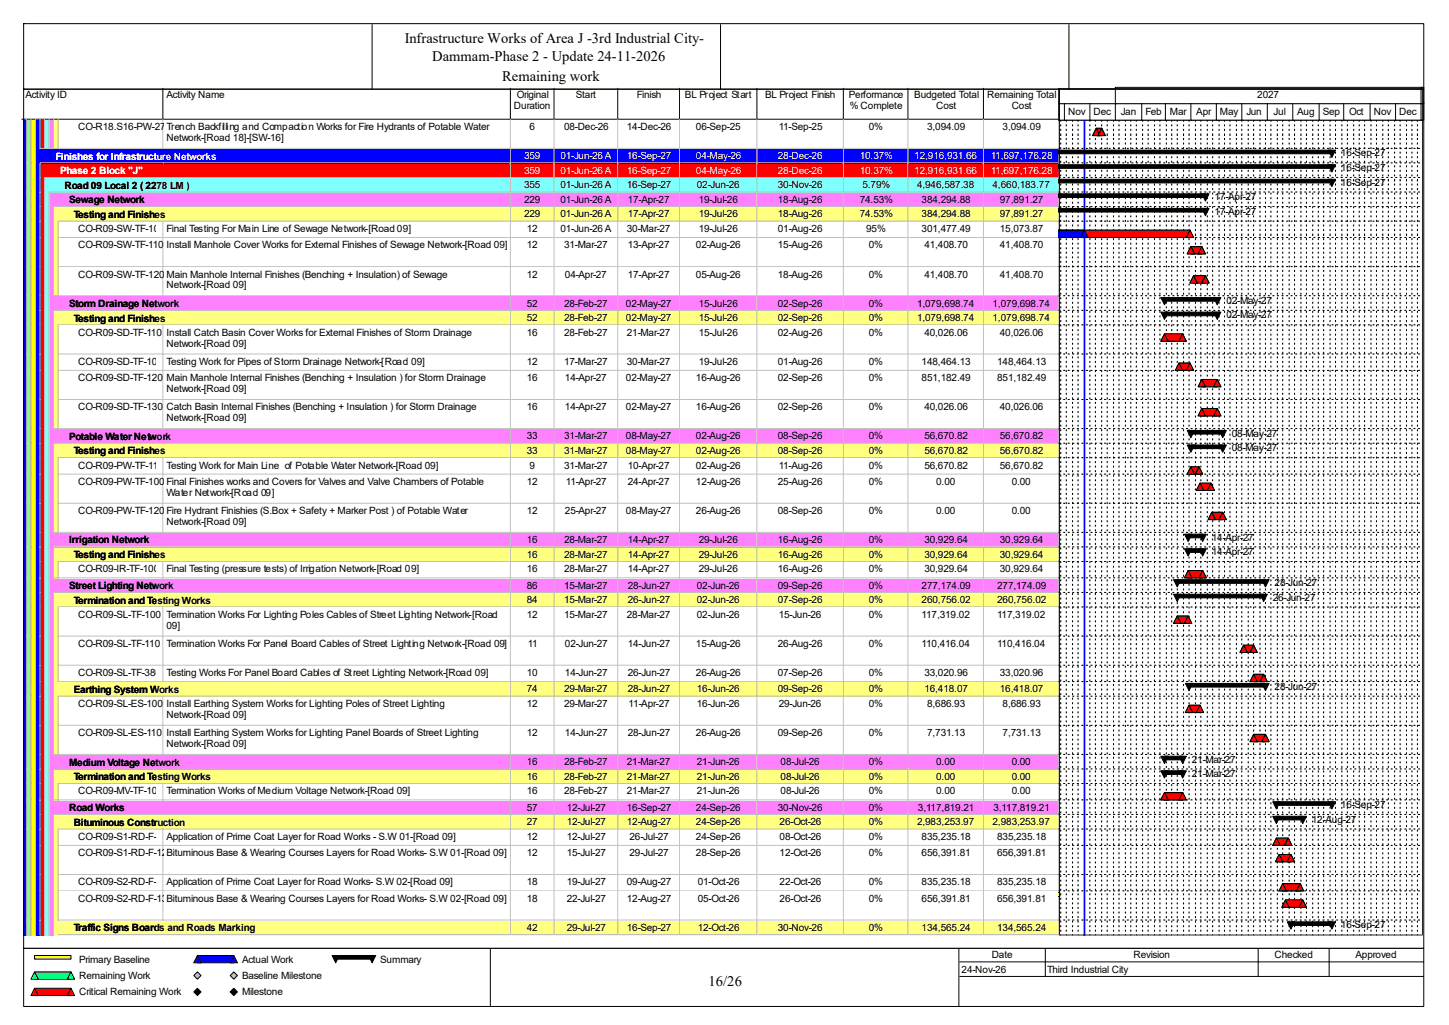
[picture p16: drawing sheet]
<svg xmlns="http://www.w3.org/2000/svg" width="420mm" height="297mm" viewBox="0 0 420 297" stroke-linecap="round" stroke-linejoin="round" font-family="sans-serif">
<defs><g id="words">
<g font-size="4.2">
<text x="117.3" y="12.4">Infrastructure Works of Area J -3rd Industrial City-</text>
<text x="125.3" y="17.7">Dammam-Phase 2 - Update 24-11-2026</text>
<text x="145.5" y="23.5">Remaining work</text>
<text x="205.4" y="285.6">16/26</text>
</g>
<g font-size="2.9">
<text x="7.4" y="28.4">Activity ID</text>
<text x="48.3" y="28.4">Activity Name</text>
<text x="149.8" y="28.4">Original</text>
<text x="166.9" y="28.4">Start</text>
<text x="184.6" y="28.4">Finish</text>
<text x="198.5" y="28.4">BL Project Start</text>
<text x="221.8" y="28.4">BL Project Finish</text>
<text x="246" y="28.4">Performance</text>
<text x="265" y="28.4">Budgeted Total</text>
<text x="286.1" y="28.4">Remaining Total</text>
<text x="364.4" y="28.4">2027</text>
<text x="149" y="31.6">Duration</text>
<text x="246.3" y="31.6">% Complete</text>
<text x="271.4" y="31.6">Cost</text>
<text x="293.2" y="31.6">Cost</text>
<text x="302.7" y="33.2">Oct</text>
<text x="309.6" y="33.2">Nov</text>
<text x="316.9" y="33.2">Dec</text>
<text x="324.9" y="33.2">Jan</text>
<text x="332" y="33.2">Feb</text>
<text x="339.1" y="33.2">Mar</text>
<text x="346.8" y="33.2">Apr</text>
<text x="353.6" y="33.2">May</text>
<text x="361.3" y="33.2">Jun</text>
<text x="369.1" y="33.2">Jul</text>
<text x="376" y="33.2">Aug</text>
<text x="383.4" y="33.2">Sep</text>
<text x="391" y="33.2">Oct</text>
<text x="398.2" y="33.2">Nov</text>
<text x="405.6" y="33.2">Dec</text>
<text x="22.7" y="37.7">CO-R18.S16-PW-270</text>
<text x="48.3" y="37.7">Trench Backfilling and Compaction Works for Fire Hydrants of Potable Water</text>
<text x="48.3" y="40.9">Network-[Road 18]-[SW-16]</text>
<text x="153.5" y="37.7">6</text>
<text x="163.5" y="37.7">08-Dec-26</text>
<text x="181.7" y="37.7">14-Dec-26</text>
<text x="201.7" y="37.7">06-Sep-25</text>
<text x="225.7" y="37.7">11-Sep-25</text>
<text x="251.8" y="37.7">0%</text>
<text x="268.7" y="37.7">3,094.09</text>
<text x="290.6" y="37.7">3,094.09</text>
<text x="388.7" y="45.3">16-Sep-27</text>
<text x="388.7" y="49.6">16-Sep-27</text>
<text x="388.7" y="53.8">16-Sep-27</text>
<text x="18.7" y="54.7">Road 09 Local 2 ( 2278 LM )</text>
<text x="20" y="58.9">Sewage Network</text>
<text x="151.9" y="54.6">355</text>
<text x="151.9" y="58.8">229</text>
<text x="162.4" y="54.6">01-Jun-26 A</text>
<text x="162.4" y="58.8">01-Jun-26 A</text>
<text x="181.7" y="54.6">16-Sep-27</text>
<text x="181.9" y="58.8">17-Apr-27</text>
<text x="202" y="54.6">02-Jun-26</text>
<text x="202.5" y="58.8">19-Jul-26</text>
<text x="225.5" y="54.6">30-Nov-26</text>
<text x="225.5" y="58.8">18-Aug-26</text>
<text x="249.2" y="58.8">74.53%</text>
<text x="250" y="54.6">5.79%</text>
<text x="265.8" y="54.6">4,946,587.38</text>
<text x="267.1" y="58.8">384,294.88</text>
<text x="287.7" y="54.6">4,660,183.77</text>
<text x="289.8" y="58.8">97,891.27</text>
<text x="352" y="58">17-Apr-27</text>
<text x="21.4" y="63.1">Testing and Finishes</text>
<text x="151.9" y="63">229</text>
<text x="162.4" y="63">01-Jun-26 A</text>
<text x="181.9" y="63">17-Apr-27</text>
<text x="202.5" y="63">19-Jul-26</text>
<text x="225.5" y="63">18-Aug-26</text>
<text x="249.2" y="63">74.53%</text>
<text x="267.1" y="63">384,294.88</text>
<text x="289.8" y="63">97,891.27</text>
<text x="352" y="62.2">17-Apr-27</text>
<text x="22.7" y="67.2">CO-R09-SW-TF-100</text>
<text x="22.7" y="72">CO-R09-SW-TF-110</text>
<text x="48.3" y="67.2">Final Testing For Main Line of Sewage Network-[Road 09]</text>
<text x="48.3" y="72">Install Manhole Cover Works for External Finishes of Sewage Network-[Road 09]</text>
<text x="152.7" y="67.2">12</text>
<text x="152.7" y="72">12</text>
<text x="162.4" y="67.2">01-Jun-26 A</text>
<text x="163.5" y="72">31-Mar-27</text>
<text x="181.7" y="67.2">30-Mar-27</text>
<text x="181.9" y="72">13-Apr-27</text>
<text x="201.7" y="72">02-Aug-26</text>
<text x="202.5" y="67.2">19-Jul-26</text>
<text x="225.5" y="67.2">01-Aug-26</text>
<text x="225.5" y="72">15-Aug-26</text>
<text x="251" y="67.2">95%</text>
<text x="251.8" y="72">0%</text>
<text x="267.1" y="67.2">301,477.49</text>
<text x="267.9" y="72">41,408.70</text>
<text x="289.8" y="67.2">15,073.87</text>
<text x="289.8" y="72">41,408.70</text>
<text x="22.7" y="80.4">CO-R09-SW-TF-120</text>
<text x="48.3" y="80.4">Main Manhole Internal Finishes (Benching + Insulation) of Sewage</text>
<text x="48.3" y="83.6">Network-[Road 09]</text>
<text x="152.7" y="80.4">12</text>
<text x="163.7" y="80.4">04-Apr-27</text>
<text x="181.9" y="80.4">17-Apr-27</text>
<text x="201.7" y="80.4">05-Aug-26</text>
<text x="225.5" y="80.4">18-Aug-26</text>
<text x="251.8" y="80.4">0%</text>
<text x="267.9" y="80.4">41,408.70</text>
<text x="289.8" y="80.4">41,408.70</text>
<text x="20" y="88.9">Storm Drainage Network</text>
<text x="152.7" y="88.9">52</text>
<text x="163.5" y="88.9">28-Feb-27</text>
<text x="181.4" y="88.9">02-May-27</text>
<text x="202.5" y="88.9">15-Jul-26</text>
<text x="225.5" y="88.9">02-Sep-26</text>
<text x="251.8" y="88.9">0%</text>
<text x="265.8" y="88.9">1,079,698.74</text>
<text x="287.7" y="88.9">1,079,698.74</text>
<text x="355.5" y="88.1">02-May-27</text>
<text x="21.4" y="93.2">Testing and Finishes</text>
<text x="152.7" y="93.1">52</text>
<text x="163.5" y="93.1">28-Feb-27</text>
<text x="181.4" y="93.1">02-May-27</text>
<text x="202.5" y="93.1">15-Jul-26</text>
<text x="225.5" y="93.1">02-Sep-26</text>
<text x="251.8" y="93.1">0%</text>
<text x="265.8" y="93.1">1,079,698.74</text>
<text x="287.7" y="93.1">1,079,698.74</text>
<text x="355.5" y="92.3">02-May-27</text>
<text x="22.7" y="97.3">CO-R09-SD-TF-110</text>
<text x="48.3" y="97.3">Install Catch Basin Cover Works for External Finishes of Storm Drainage</text>
<text x="48.3" y="100.5">Network-[Road 09]</text>
<text x="152.7" y="97.3">16</text>
<text x="163.5" y="97.3">28-Feb-27</text>
<text x="181.7" y="97.3">21-Mar-27</text>
<text x="202.5" y="97.3">15-Jul-26</text>
<text x="225.5" y="97.3">02-Aug-26</text>
<text x="251.8" y="97.3">0%</text>
<text x="267.9" y="97.3">40,026.06</text>
<text x="289.8" y="97.3">40,026.06</text>
<text x="22.7" y="105.7">CO-R09-SD-TF-100</text>
<text x="48.3" y="105.7">Testing Work for Pipes of Storm Drainage Network-[Road 09]</text>
<text x="152.7" y="105.7">12</text>
<text x="163.5" y="105.7">17-Mar-27</text>
<text x="181.7" y="105.7">30-Mar-27</text>
<text x="202.5" y="105.7">19-Jul-26</text>
<text x="225.5" y="105.7">01-Aug-26</text>
<text x="251.8" y="105.7">0%</text>
<text x="267.1" y="105.7">148,464.13</text>
<text x="289" y="105.7">148,464.13</text>
<text x="22.7" y="110.5">CO-R09-SD-TF-120</text>
<text x="48.3" y="110.5">Main Manhole Internal Finishes (Benching + Insulation ) for Storm Drainage</text>
<text x="48.3" y="113.6">Network-[Road 09]</text>
<text x="152.7" y="110.5">16</text>
<text x="163.7" y="110.5">14-Apr-27</text>
<text x="181.4" y="110.5">02-May-27</text>
<text x="201.7" y="110.5">16-Aug-26</text>
<text x="225.5" y="110.5">02-Sep-26</text>
<text x="251.8" y="110.5">0%</text>
<text x="267.1" y="110.5">851,182.49</text>
<text x="289" y="110.5">851,182.49</text>
<text x="22.7" y="118.9">CO-R09-SD-TF-130</text>
<text x="48.3" y="118.9">Catch Basin Internal Finishes (Benching + Insulation ) for Storm Drainage</text>
<text x="152.7" y="118.9">16</text>
<text x="163.7" y="118.9">14-Apr-27</text>
<text x="181.4" y="118.9">02-May-27</text>
<text x="201.7" y="118.9">16-Aug-26</text>
<text x="225.5" y="118.9">02-Sep-26</text>
<text x="251.8" y="118.9">0%</text>
<text x="267.9" y="118.9">40,026.06</text>
<text x="289.8" y="118.9">40,026.06</text>
<text x="48.3" y="122.1">Network-[Road 09]</text>
<text x="20" y="127.4">Potable Water Network</text>
<text x="21.4" y="131.7">Testing and Finishes</text>
<text x="152.7" y="127.3">33</text>
<text x="152.7" y="131.6">33</text>
<text x="163.5" y="127.3">31-Mar-27</text>
<text x="163.5" y="131.6">31-Mar-27</text>
<text x="181.4" y="127.3">08-May-27</text>
<text x="181.4" y="131.6">08-May-27</text>
<text x="201.7" y="127.3">02-Aug-26</text>
<text x="201.7" y="131.6">02-Aug-26</text>
<text x="225.5" y="127.3">08-Sep-26</text>
<text x="225.5" y="131.6">08-Sep-26</text>
<text x="251.8" y="127.3">0%</text>
<text x="251.8" y="131.6">0%</text>
<text x="267.9" y="127.3">56,670.82</text>
<text x="267.9" y="131.6">56,670.82</text>
<text x="289.8" y="127.3">56,670.82</text>
<text x="289.8" y="131.6">56,670.82</text>
<text x="357" y="126.6">08-May-27</text>
<text x="357" y="130.8">08-May-27</text>
<text x="22.7" y="135.8">CO-R09-PW-TF-110</text>
<text x="48.3" y="135.8">Testing Work for Main Line of Potable Water Network-[Road 09]</text>
<text x="153.5" y="135.8">9</text>
<text x="163.5" y="135.8">31-Mar-27</text>
<text x="181.9" y="135.8">10-Apr-27</text>
<text x="201.7" y="135.8">02-Aug-26</text>
<text x="225.7" y="135.8">11-Aug-26</text>
<text x="251.8" y="135.8">0%</text>
<text x="267.9" y="135.8">56,670.82</text>
<text x="289.8" y="135.8">56,670.82</text>
<text x="22.7" y="140.5">CO-R09-PW-TF-100</text>
<text x="48.3" y="140.5">Final Finishes works and Covers for Valves and Valve Chambers of Potable</text>
<text x="48.3" y="143.7">Water Network-[Road 09]</text>
<text x="152.7" y="140.5">12</text>
<text x="164" y="140.5">11-Apr-27</text>
<text x="181.9" y="140.5">24-Apr-27</text>
<text x="201.7" y="140.5">12-Aug-26</text>
<text x="225.5" y="140.5">25-Aug-26</text>
<text x="251.8" y="140.5">0%</text>
<text x="271.4" y="140.5">0.00</text>
<text x="293.2" y="140.5">0.00</text>
<text x="22.7" y="149">CO-R09-PW-TF-120</text>
<text x="48.3" y="149">Fire Hydrant Finishies (S.Box + Safety + Marker Post ) of Potable Water</text>
<text x="152.7" y="149">12</text>
<text x="163.7" y="149">25-Apr-27</text>
<text x="181.4" y="149">08-May-27</text>
<text x="201.7" y="149">26-Aug-26</text>
<text x="225.5" y="149">08-Sep-26</text>
<text x="251.8" y="149">0%</text>
<text x="271.4" y="149">0.00</text>
<text x="293.2" y="149">0.00</text>
<text x="48.3" y="152.1">Network-[Road 09]</text>
<text x="20" y="157.5">Irrigation Network</text>
<text x="21.4" y="161.7">Testing and Finishes</text>
<text x="152.7" y="157.4">16</text>
<text x="152.7" y="161.6">16</text>
<text x="163.5" y="157.4">28-Mar-27</text>
<text x="163.5" y="161.6">28-Mar-27</text>
<text x="181.9" y="157.4">14-Apr-27</text>
<text x="181.9" y="161.6">14-Apr-27</text>
<text x="202.5" y="157.4">29-Jul-26</text>
<text x="202.5" y="161.6">29-Jul-26</text>
<text x="225.5" y="157.4">16-Aug-26</text>
<text x="225.5" y="161.6">16-Aug-26</text>
<text x="251.8" y="157.4">0%</text>
<text x="251.8" y="161.6">0%</text>
<text x="267.9" y="157.4">30,929.64</text>
<text x="267.9" y="161.6">30,929.64</text>
<text x="289.8" y="157.4">30,929.64</text>
<text x="289.8" y="161.6">30,929.64</text>
<text x="351.2" y="156.6">14-Apr-27</text>
<text x="351.2" y="160.8">14-Apr-27</text>
<text x="22.7" y="165.9">CO-R09-IR-TF-100</text>
<text x="48.3" y="165.9">Final Testing (pressure tests) of Irrigation Network-[Road 09]</text>
<text x="152.7" y="165.9">16</text>
<text x="163.5" y="165.9">28-Mar-27</text>
<text x="181.9" y="165.9">14-Apr-27</text>
<text x="202.5" y="165.9">29-Jul-26</text>
<text x="225.5" y="165.9">16-Aug-26</text>
<text x="251.8" y="165.9">0%</text>
<text x="267.9" y="165.9">30,929.64</text>
<text x="289.8" y="165.9">30,929.64</text>
<text x="20" y="170.7">Street Lighting Network</text>
<text x="152.7" y="170.6">86</text>
<text x="163.5" y="170.6">15-Mar-27</text>
<text x="181.9" y="170.6">28-Jun-27</text>
<text x="202" y="170.6">02-Jun-26</text>
<text x="225.5" y="170.6">09-Sep-26</text>
<text x="251.8" y="170.6">0%</text>
<text x="267.1" y="170.6">277,174.09</text>
<text x="289" y="170.6">277,174.09</text>
<text x="369.4" y="169.8">28-Jun-27</text>
<text x="21.4" y="174.9">Termination and Testing Works</text>
<text x="22.7" y="179">CO-R09-SL-TF-100</text>
<text x="48.3" y="179">Termination Works For Lighting Poles Cables of Street Lighting Network-[Road</text>
<text x="152.7" y="174.8">84</text>
<text x="152.7" y="179">12</text>
<text x="163.5" y="174.8">15-Mar-27</text>
<text x="163.5" y="179">15-Mar-27</text>
<text x="181.7" y="179">28-Mar-27</text>
<text x="181.9" y="174.8">26-Jun-27</text>
<text x="202" y="174.8">02-Jun-26</text>
<text x="202" y="179">02-Jun-26</text>
<text x="225.5" y="174.8">07-Sep-26</text>
<text x="225.7" y="179">15-Jun-26</text>
<text x="251.8" y="174.8">0%</text>
<text x="251.8" y="179">0%</text>
<text x="267.1" y="174.8">260,756.02</text>
<text x="267.1" y="179">117,319.02</text>
<text x="289" y="174.8">260,756.02</text>
<text x="289" y="179">117,319.02</text>
<text x="368.9" y="174">26-Jun-27</text>
<text x="48.3" y="182.2">09]</text>
<text x="22.7" y="187.5">CO-R09-SL-TF-110</text>
<text x="48.3" y="187.5">Termination Works For Panel Board Cables of Street Lighting Network-[Road 09]</text>
<text x="153" y="187.5">11</text>
<text x="163.7" y="187.5">02-Jun-27</text>
<text x="181.9" y="187.5">14-Jun-27</text>
<text x="201.7" y="187.5">15-Aug-26</text>
<text x="225.5" y="187.5">26-Aug-26</text>
<text x="251.8" y="187.5">0%</text>
<text x="267.1" y="187.5">110,416.04</text>
<text x="289" y="187.5">110,416.04</text>
<text x="22.7" y="195.9">CO-R09-SL-TF-380</text>
<text x="48.3" y="195.9">Testing Works For Panel Board Cables of Street Lighting Network-[Road 09]</text>
<text x="152.7" y="195.9">10</text>
<text x="163.7" y="195.9">14-Jun-27</text>
<text x="181.9" y="195.9">26-Jun-27</text>
<text x="201.7" y="195.9">26-Aug-26</text>
<text x="225.5" y="195.9">07-Sep-26</text>
<text x="251.8" y="195.9">0%</text>
<text x="267.9" y="195.9">33,020.96</text>
<text x="289.8" y="195.9">33,020.96</text>
<text x="21.4" y="200.7">Earthing System Works</text>
<text x="152.7" y="200.7">74</text>
<text x="163.5" y="200.7">29-Mar-27</text>
<text x="181.9" y="200.7">28-Jun-27</text>
<text x="202" y="200.7">16-Jun-26</text>
<text x="225.5" y="200.7">09-Sep-26</text>
<text x="251.8" y="200.7">0%</text>
<text x="267.9" y="200.7">16,418.07</text>
<text x="289.8" y="200.7">16,418.07</text>
<text x="369.4" y="199.9">28-Jun-27</text>
<text x="22.7" y="204.9">CO-R09-SL-ES-100</text>
<text x="48.3" y="204.9">Install Earthing System Works for Lighting Poles of Street Lighting</text>
<text x="48.3" y="208">Network-[Road 09]</text>
<text x="152.7" y="204.9">12</text>
<text x="163.5" y="204.9">29-Mar-27</text>
<text x="182.2" y="204.9">11-Apr-27</text>
<text x="202" y="204.9">16-Jun-26</text>
<text x="225.7" y="204.9">29-Jun-26</text>
<text x="251.8" y="204.9">0%</text>
<text x="268.7" y="204.9">8,686.93</text>
<text x="290.6" y="204.9">8,686.93</text>
<text x="22.7" y="213.3">CO-R09-SL-ES-110</text>
<text x="48.3" y="213.3">Install Earthing System Works for Lighting Panel Boards of Street Lighting</text>
<text x="152.7" y="213.3">12</text>
<text x="163.7" y="213.3">14-Jun-27</text>
<text x="181.9" y="213.3">28-Jun-27</text>
<text x="201.7" y="213.3">26-Aug-26</text>
<text x="225.5" y="213.3">09-Sep-26</text>
<text x="251.8" y="213.3">0%</text>
<text x="268.7" y="213.3">7,731.13</text>
<text x="290.6" y="213.3">7,731.13</text>
<text x="20" y="221.8">Medium Voltage Network</text>
<text x="48.3" y="216.5">Network-[Road 09]</text>
<text x="152.7" y="221.7">16</text>
<text x="163.5" y="221.7">28-Feb-27</text>
<text x="181.7" y="221.7">21-Mar-27</text>
<text x="202" y="221.7">21-Jun-26</text>
<text x="226.2" y="221.7">08-Jul-26</text>
<text x="251.8" y="221.7">0%</text>
<text x="271.4" y="221.7">0.00</text>
<text x="293.2" y="221.7">0.00</text>
<text x="345.4" y="221">21-Mar-27</text>
<text x="21.4" y="226.1">Termination and Testing Works</text>
<text x="152.7" y="226">16</text>
<text x="163.5" y="226">28-Feb-27</text>
<text x="181.7" y="226">21-Mar-27</text>
<text x="202" y="226">21-Jun-26</text>
<text x="226.2" y="226">08-Jul-26</text>
<text x="251.8" y="226">0%</text>
<text x="271.4" y="226">0.00</text>
<text x="293.2" y="226">0.00</text>
<text x="345.4" y="225.2">21-Mar-27</text>
<text x="22.7" y="230.2">CO-R09-MV-TF-100</text>
<text x="48.3" y="230.2">Termination Works of Medium Voltage Network-[Road 09]</text>
<text x="152.7" y="230.2">16</text>
<text x="163.5" y="230.2">28-Feb-27</text>
<text x="181.7" y="230.2">21-Mar-27</text>
<text x="202" y="230.2">21-Jun-26</text>
<text x="226.2" y="230.2">08-Jul-26</text>
<text x="251.8" y="230.2">0%</text>
<text x="271.4" y="230.2">0.00</text>
<text x="293.2" y="230.2">0.00</text>
<text x="20" y="235">Road Works</text>
<text x="21.4" y="239.2">Bituminous Construction</text>
<text x="152.7" y="234.9">57</text>
<text x="152.7" y="239.1">27</text>
<text x="164.3" y="234.9">12-Jul-27</text>
<text x="164.3" y="239.1">12-Jul-27</text>
<text x="181.7" y="234.9">16-Sep-27</text>
<text x="181.7" y="239.1">12-Aug-27</text>
<text x="201.7" y="234.9">24-Sep-26</text>
<text x="201.7" y="239.1">24-Sep-26</text>
<text x="225.5" y="234.9">30-Nov-26</text>
<text x="226" y="239.1">26-Oct-26</text>
<text x="251.8" y="234.9">0%</text>
<text x="251.8" y="239.1">0%</text>
<text x="265.8" y="239.1">2,983,253.97</text>
<text x="266.1" y="234.9">3,117,819.21</text>
<text x="287.7" y="239.1">2,983,253.97</text>
<text x="288" y="234.9">3,117,819.21</text>
<text x="380.2" y="238.4">12-Aug-27</text>
<text x="388.7" y="234.1">16-Sep-27</text>
<text x="22.7" y="243.4">CO-R09-S1-RD-F-100</text>
<text x="48.3" y="243.4">Application of Prime Coat Layer for Road Works - S.W 01-[Road 09]</text>
<text x="152.7" y="243.4">12</text>
<text x="164.3" y="243.4">12-Jul-27</text>
<text x="182.5" y="243.4">26-Jul-27</text>
<text x="201.7" y="243.4">24-Sep-26</text>
<text x="226" y="243.4">08-Oct-26</text>
<text x="251.8" y="243.4">0%</text>
<text x="267.1" y="243.4">835,235.18</text>
<text x="289" y="243.4">835,235.18</text>
<text x="22.7" y="248.1">CO-R09-S1-RD-F-120</text>
<text x="48.3" y="248.1">Bituminous Base &amp; Wearing Courses Layers for Road Works- S.W 01-[Road 09]</text>
<text x="152.7" y="248.1">12</text>
<text x="164.3" y="248.1">15-Jul-27</text>
<text x="182.5" y="248.1">29-Jul-27</text>
<text x="201.7" y="248.1">28-Sep-26</text>
<text x="226" y="248.1">12-Oct-26</text>
<text x="251.8" y="248.1">0%</text>
<text x="267.1" y="248.1">656,391.81</text>
<text x="289" y="248.1">656,391.81</text>
<text x="22.7" y="256.5">CO-R09-S2-RD-F-110</text>
<text x="48.3" y="256.5">Application of Prime Coat Layer for Road Works- S.W 02-[Road 09]</text>
<text x="152.7" y="256.5">18</text>
<text x="164.3" y="256.5">19-Jul-27</text>
<text x="181.7" y="256.5">09-Aug-27</text>
<text x="202.3" y="256.5">01-Oct-26</text>
<text x="226" y="256.5">22-Oct-26</text>
<text x="251.8" y="256.5">0%</text>
<text x="267.1" y="256.5">835,235.18</text>
<text x="289" y="256.5">835,235.18</text>
<text x="22.7" y="261.3">CO-R09-S2-RD-F-130</text>
<text x="48.3" y="261.3">Bituminous Base &amp; Wearing Courses Layers for Road Works- S.W 02-[Road 09]</text>
<text x="152.7" y="261.3">18</text>
<text x="164.3" y="261.3">22-Jul-27</text>
<text x="181.7" y="261.3">12-Aug-27</text>
<text x="202.3" y="261.3">05-Oct-26</text>
<text x="226" y="261.3">26-Oct-26</text>
<text x="251.8" y="261.3">0%</text>
<text x="267.1" y="261.3">656,391.81</text>
<text x="289" y="261.3">656,391.81</text>
<text x="21.4" y="269.8">Traffic Signs Boards and Roads Marking</text>
<text x="152.7" y="269.7">42</text>
<text x="164.3" y="269.7">29-Jul-27</text>
<text x="181.7" y="269.7">16-Sep-27</text>
<text x="202.3" y="269.7">12-Oct-26</text>
<text x="225.5" y="269.7">30-Nov-26</text>
<text x="251.8" y="269.7">0%</text>
<text x="267.1" y="269.7">134,565.24</text>
<text x="289" y="269.7">134,565.24</text>
<text x="388.7" y="268.9">16-Sep-27</text>
<text x="22.9" y="279">Primary Baseline</text>
<text x="70.1" y="279">Actual Work</text>
<text x="110.2" y="279">Summary</text>
<text x="278.7" y="281.9">24-Nov-26</text>
<text x="287.4" y="277.7">Date</text>
<text x="303.5" y="281.9">Third Industrial City</text>
<text x="328.5" y="277.7">Revision</text>
<text x="369.4" y="277.7">Checked</text>
<text x="392.9" y="277.7">Approved</text>
<text x="22.9" y="283.7">Remaining Work</text>
<text x="70.1" y="283.7">Baseline Milestone</text>
<text x="22.9" y="288.5">Critical Remaining Work</text>
<text x="70.1" y="288.5">Milestone</text>
</g>
<g font-size="2.9" fill="#fff">
<text x="16.1" y="46.2">Finishes for Infrastructure Networks</text>
<text x="151.9" y="46.1">359</text>
<text x="162.4" y="46.1">01-Jun-26 A</text>
<text x="181.7" y="46.1">16-Sep-27</text>
<text x="201.7" y="46.1">04-May-26</text>
<text x="225.5" y="46.1">28-Dec-26</text>
<text x="249.2" y="46.1">10.37%</text>
<text x="265" y="46.1">12,916,931.66</text>
<text x="287.1" y="46.1">11,697,176.28</text>
<text x="17.4" y="50.4">Phase 2 Block &quot;J&quot;</text>
<text x="151.9" y="50.3">359</text>
<text x="162.4" y="50.3">01-Jun-26 A</text>
<text x="181.7" y="50.3">16-Sep-27</text>
<text x="201.7" y="50.3">04-May-26</text>
<text x="225.5" y="50.3">28-Dec-26</text>
<text x="249.2" y="50.3">10.37%</text>
<text x="265" y="50.3">12,916,931.66</text>
<text x="287.1" y="50.3">11,697,176.28</text>
</g>
</g></defs>
<path d="M47.2 25.6v8.9h-40.9" fill="none" stroke="#000" stroke-width=".29"/>
<path d="M47.5 25.6h100.7v9.2h-100.7z" fill="#fff"/>
<path d="M147.9 25.6v8.9h-100.7" fill="none" stroke="#000" stroke-width=".29"/>
<path d="M148.2 25.6h12.7v9.2h-12.7z" fill="#fff"/>
<path d="M160.6 25.6v8.9h-12.7" fill="none" stroke="#000" stroke-width=".29"/>
<path d="M160.9 25.6h18.4v9.2h-18.4z" fill="#fff"/>
<path d="M179 25.6v8.9h-18.4" fill="none" stroke="#000" stroke-width=".29"/>
<path d="M179.3 25.6h17.9v9.2h-17.9z" fill="#fff"/>
<path d="M197 25.6v8.9h-18" fill="none" stroke="#000" stroke-width=".29"/>
<path d="M197.2 25.6h22.5v9.2h-22.5z" fill="#fff"/>
<path d="M219.4 25.6v8.9h-22.4" fill="none" stroke="#000" stroke-width=".29"/>
<path d="M219.7 25.6h25v9.2h-25z" fill="#fff"/>
<path d="M244.4 25.6v8.9h-25" fill="none" stroke="#000" stroke-width=".29"/>
<path d="M244.7 25.6h18.7v9.2h-18.7z" fill="#fff"/>
<path d="M263.2 25.6v8.9h-18.8" fill="none" stroke="#000" stroke-width=".29"/>
<path d="M263.4 25.6h21.9v9.2h-21.9z" fill="#fff"/>
<path d="M285 25.6v8.9h-21.8" fill="none" stroke="#000" stroke-width=".29"/>
<path d="M285.3 25.6h21.9v9.2h-21.9z" fill="#fff"/>
<path d="M306.9 25.6v8.9h-21.9" fill="none" stroke="#000" stroke-width=".29"/>
<path d="M6.6 34.8h1.3v8.5h-1.3z" fill="#00f"/>
<path d="M7.6 34.5v8.7" fill="none" stroke="#c0c0c0" stroke-width=".29"/>
<path d="M7.9 34.8h1.3v8.5h-1.3z" fill="#80ff80"/>
<path d="M9 34.5v8.7" fill="none" stroke="#c0c0c0" stroke-width=".29"/>
<path d="M9.2 34.8h1.3v8.5h-1.3z" fill="#ff0"/>
<path d="M10.3 34.5v8.7" fill="none" stroke="#c0c0c0" stroke-width=".29"/>
<path d="M10.5 34.8h1.4v8.5h-1.4z" fill="#00f"/>
<path d="M11.6 34.5v8.7" fill="none" stroke="#c0c0c0" stroke-width=".29"/>
<path d="M11.9 34.8h1.3v8.5h-1.3z" fill="#f00"/>
<path d="M12.9 34.5v8.7M11.6 43h1.6" fill="none" stroke="#c0c0c0" stroke-width=".29"/>
<path d="M13.2 34.8h1.3v8.5h-1.3z" fill="#80ffff"/>
<path d="M14.2 34.5v8.7M12.9 43h1.6" fill="none" stroke="#c0c0c0" stroke-width=".29"/>
<path d="M14.5 34.8h1.3v8.5h-1.3z" fill="#ff80ff"/>
<path d="M15.6 34.5v8.7M14.2 43h1.6" fill="none" stroke="#c0c0c0" stroke-width=".29"/>
<path d="M15.8 34.8h1.3v8.5h-1.3z" fill="#ffff80"/>
<path d="M16.9 34.5v8.7M15.6 43h1.5" fill="none" stroke="#c0c0c0" stroke-width=".29"/>
<path d="M17.1 34.8h30.4v8.5h-30.4z" fill="#fff"/>
<path d="M47.2 34.5v8.7M16.9 43h30.6" fill="none" stroke="#c0c0c0" stroke-width=".29"/>
<path d="M47.5 34.8h100.7v8.5h-100.7z" fill="#fff"/>
<path d="M147.9 34.5v8.5h-100.4" fill="none" stroke="#c0c0c0" stroke-width=".29"/>
<path d="M148.2 34.8h12.7v8.5h-12.7z" fill="#fff"/>
<path d="M160.6 34.5v8.5h-12.4" fill="none" stroke="#c0c0c0" stroke-width=".29"/>
<path d="M160.9 34.8h18.4v8.5h-18.4z" fill="#fff"/>
<path d="M179 34.5v8.5h-18.1" fill="none" stroke="#c0c0c0" stroke-width=".29"/>
<path d="M179.3 34.8h17.9v8.5h-17.9z" fill="#fff"/>
<path d="M197 34.5v8.5h-17.7" fill="none" stroke="#c0c0c0" stroke-width=".29"/>
<path d="M197.2 34.8h22.5v8.5h-22.5z" fill="#fff"/>
<path d="M219.4 34.5v8.5h-22.2" fill="none" stroke="#c0c0c0" stroke-width=".29"/>
<path d="M219.7 34.8h25v8.5h-25z" fill="#fff"/>
<path d="M244.4 34.5v8.5h-24.7" fill="none" stroke="#c0c0c0" stroke-width=".29"/>
<path d="M244.7 34.8h18.7v8.5h-18.7z" fill="#fff"/>
<path d="M263.2 34.5v8.5h-18.5" fill="none" stroke="#c0c0c0" stroke-width=".29"/>
<path d="M263.4 34.8h21.9v8.5h-21.9z" fill="#fff"/>
<path d="M285 34.5v8.5h-21.6" fill="none" stroke="#c0c0c0" stroke-width=".29"/>
<path d="M285.3 34.8h21.9v8.5h-21.9z" fill="#fff"/>
<path d="M306.9 34.5v8.5h-21.6" fill="none" stroke="#c0c0c0" stroke-width=".29"/>
<path d="M6.6 43.3h1.3v4.2h-1.3z" fill="#00f"/>
<path d="M7.6 43v4.5" fill="none" stroke="#c0c0c0" stroke-width=".29"/>
<path d="M7.9 43.3h1.3v4.2h-1.3z" fill="#80ff80"/>
<path d="M9 43v4.5" fill="none" stroke="#c0c0c0" stroke-width=".29"/>
<path d="M9.2 43.3h1.3v4.2h-1.3z" fill="#ff0"/>
<path d="M10.3 43v4.5" fill="none" stroke="#c0c0c0" stroke-width=".29"/>
<path d="M10.5 43.3h37v4.2h-37z" fill="#00f"/>
<path d="M11.6 47.2h35.9" fill="none" stroke="#c0c0c0" stroke-width=".29"/>
<path d="M47.5 43.3h100.7v4.2h-100.7z" fill="#00f"/>
<path d="M147.9 43v4.2h-100.4" fill="none" stroke="#c0c0c0" stroke-width=".29"/>
<path d="M148.2 43.3h12.7v4.2h-12.7z" fill="#00f"/>
<path d="M160.6 43v4.2h-12.4" fill="none" stroke="#c0c0c0" stroke-width=".29"/>
<path d="M160.9 43.3h18.4v4.2h-18.4z" fill="#00f"/>
<path d="M179 43v4.2h-18.1" fill="none" stroke="#c0c0c0" stroke-width=".29"/>
<path d="M179.3 43.3h17.9v4.2h-17.9z" fill="#00f"/>
<path d="M197 43v4.2h-17.7" fill="none" stroke="#c0c0c0" stroke-width=".29"/>
<path d="M197.2 43.3h22.5v4.2h-22.5z" fill="#00f"/>
<path d="M219.4 43v4.2h-22.2" fill="none" stroke="#c0c0c0" stroke-width=".29"/>
<path d="M219.7 43.3h25v4.2h-25z" fill="#00f"/>
<path d="M244.4 43v4.2h-24.7" fill="none" stroke="#c0c0c0" stroke-width=".29"/>
<path d="M244.7 43.3h18.7v4.2h-18.7z" fill="#00f"/>
<path d="M263.2 43v4.2h-18.5" fill="none" stroke="#c0c0c0" stroke-width=".29"/>
<path d="M263.4 43.3h21.9v4.2h-21.9z" fill="#00f"/>
<path d="M285 43v4.2h-21.6" fill="none" stroke="#c0c0c0" stroke-width=".29"/>
<path d="M285.3 43.3h21.9v4.2h-21.9z" fill="#00f"/>
<path d="M306.9 43v4.2h-21.6" fill="none" stroke="#c0c0c0" stroke-width=".29"/>
<path d="M6.6 47.5h1.3v4.2h-1.3z" fill="#00f"/>
<path d="M7.6 47.2v4.5" fill="none" stroke="#c0c0c0" stroke-width=".29"/>
<path d="M7.9 47.5h1.3v4.2h-1.3z" fill="#80ff80"/>
<path d="M9 47.2v4.5" fill="none" stroke="#c0c0c0" stroke-width=".29"/>
<path d="M9.2 47.5h1.3v4.2h-1.3z" fill="#ff0"/>
<path d="M10.3 47.2v4.5" fill="none" stroke="#c0c0c0" stroke-width=".29"/>
<path d="M10.5 47.5h1.4v4.2h-1.4z" fill="#00f"/>
<path d="M11.6 47.2v4.5" fill="none" stroke="#c0c0c0" stroke-width=".29"/>
<path d="M11.9 47.5h35.6v4.2h-35.6z" fill="#f00"/>
<path d="M12.9 51.4h34.6" fill="none" stroke="#c0c0c0" stroke-width=".29"/>
<path d="M47.5 47.5h100.7v4.2h-100.7z" fill="#f00"/>
<path d="M147.9 47.2v4.2h-100.4" fill="none" stroke="#c0c0c0" stroke-width=".29"/>
<path d="M148.2 47.5h12.7v4.2h-12.7z" fill="#f00"/>
<path d="M160.6 47.2v4.2h-12.4" fill="none" stroke="#c0c0c0" stroke-width=".29"/>
<path d="M160.9 47.5h18.4v4.2h-18.4z" fill="#f00"/>
<path d="M179 47.2v4.2h-18.1" fill="none" stroke="#c0c0c0" stroke-width=".29"/>
<path d="M179.3 47.5h17.9v4.2h-17.9z" fill="#f00"/>
<path d="M197 47.2v4.2h-17.7" fill="none" stroke="#c0c0c0" stroke-width=".29"/>
<path d="M197.2 47.5h22.5v4.2h-22.5z" fill="#f00"/>
<path d="M219.4 47.2v4.2h-22.2" fill="none" stroke="#c0c0c0" stroke-width=".29"/>
<path d="M219.7 47.5h25v4.2h-25z" fill="#f00"/>
<path d="M244.4 47.2v4.2h-24.7" fill="none" stroke="#c0c0c0" stroke-width=".29"/>
<path d="M244.7 47.5h18.7v4.2h-18.7z" fill="#f00"/>
<path d="M263.2 47.2v4.2h-18.5" fill="none" stroke="#c0c0c0" stroke-width=".29"/>
<path d="M263.4 47.5h21.9v4.2h-21.9z" fill="#f00"/>
<path d="M285 47.2v4.2h-21.6" fill="none" stroke="#c0c0c0" stroke-width=".29"/>
<path d="M285.3 47.5h21.9v4.2h-21.9z" fill="#f00"/>
<path d="M306.9 47.2v4.2h-21.6" fill="none" stroke="#c0c0c0" stroke-width=".29"/>
<path d="M6.6 51.7h1.3v4.2h-1.3z" fill="#00f"/>
<path d="M7.6 51.4v4.5" fill="none" stroke="#c0c0c0" stroke-width=".29"/>
<path d="M7.9 51.7h1.3v4.2h-1.3z" fill="#80ff80"/>
<path d="M9 51.4v4.5" fill="none" stroke="#c0c0c0" stroke-width=".29"/>
<path d="M9.2 51.7h1.3v4.2h-1.3z" fill="#ff0"/>
<path d="M10.3 51.4v4.5" fill="none" stroke="#c0c0c0" stroke-width=".29"/>
<path d="M10.5 51.7h1.4v4.2h-1.4z" fill="#00f"/>
<path d="M11.6 51.4v4.5" fill="none" stroke="#c0c0c0" stroke-width=".29"/>
<path d="M11.9 51.7h1.3v4.2h-1.3z" fill="#f00"/>
<path d="M12.9 51.4v4.5" fill="none" stroke="#c0c0c0" stroke-width=".29"/>
<path d="M13.2 51.7h34.3v4.2h-34.3z" fill="#80ffff"/>
<path d="M14.2 55.6h33.3" fill="none" stroke="#c0c0c0" stroke-width=".29"/>
<path d="M47.5 51.7h100.7v4.2h-100.7z" fill="#80ffff"/>
<path d="M147.9 51.4v4.2h-100.4" fill="none" stroke="#c0c0c0" stroke-width=".29"/>
<path d="M148.2 51.7h12.7v4.2h-12.7z" fill="#80ffff"/>
<path d="M160.6 51.4v4.2h-12.4" fill="none" stroke="#c0c0c0" stroke-width=".29"/>
<path d="M160.9 51.7h18.4v4.2h-18.4z" fill="#80ffff"/>
<path d="M179 51.4v4.2h-18.1" fill="none" stroke="#c0c0c0" stroke-width=".29"/>
<path d="M179.3 51.7h17.9v4.2h-17.9z" fill="#80ffff"/>
<path d="M197 51.4v4.2h-17.7" fill="none" stroke="#c0c0c0" stroke-width=".29"/>
<path d="M197.2 51.7h22.5v4.2h-22.5z" fill="#80ffff"/>
<path d="M219.4 51.4v4.2h-22.2" fill="none" stroke="#c0c0c0" stroke-width=".29"/>
<path d="M219.7 51.7h25v4.2h-25z" fill="#80ffff"/>
<path d="M244.4 51.4v4.2h-24.7" fill="none" stroke="#c0c0c0" stroke-width=".29"/>
<path d="M244.7 51.7h18.7v4.2h-18.7z" fill="#80ffff"/>
<path d="M263.2 51.4v4.2h-18.5" fill="none" stroke="#c0c0c0" stroke-width=".29"/>
<path d="M263.4 51.7h21.9v4.2h-21.9z" fill="#80ffff"/>
<path d="M285 51.4v4.2h-21.6" fill="none" stroke="#c0c0c0" stroke-width=".29"/>
<path d="M285.3 51.7h21.9v4.2h-21.9z" fill="#80ffff"/>
<path d="M306.9 51.4v4.2h-21.6" fill="none" stroke="#c0c0c0" stroke-width=".29"/>
<path d="M6.6 55.9h1.3v4.2h-1.3z" fill="#00f"/>
<path d="M7.6 55.6v4.5" fill="none" stroke="#c0c0c0" stroke-width=".29"/>
<path d="M7.9 55.9h1.3v4.2h-1.3z" fill="#80ff80"/>
<path d="M9 55.6v4.5" fill="none" stroke="#c0c0c0" stroke-width=".29"/>
<path d="M9.2 55.9h1.3v4.2h-1.3z" fill="#ff0"/>
<path d="M10.3 55.6v4.5" fill="none" stroke="#c0c0c0" stroke-width=".29"/>
<path d="M10.5 55.9h1.4v4.2h-1.4z" fill="#00f"/>
<path d="M11.6 55.6v4.5" fill="none" stroke="#c0c0c0" stroke-width=".29"/>
<path d="M11.9 55.9h1.3v4.2h-1.3z" fill="#f00"/>
<path d="M12.9 55.6v4.5" fill="none" stroke="#c0c0c0" stroke-width=".29"/>
<path d="M13.2 55.9h1.3v4.2h-1.3z" fill="#80ffff"/>
<path d="M14.2 55.6v4.5" fill="none" stroke="#c0c0c0" stroke-width=".29"/>
<path d="M14.5 55.9h33v4.2h-33z" fill="#ff80ff"/>
<path d="M15.6 59.9h31.9" fill="none" stroke="#c0c0c0" stroke-width=".29"/>
<path d="M47.5 55.9h100.7v4.2h-100.7z" fill="#ff80ff"/>
<path d="M147.9 55.6v4.3h-100.4" fill="none" stroke="#c0c0c0" stroke-width=".29"/>
<path d="M148.2 55.9h12.7v4.2h-12.7z" fill="#ff80ff"/>
<path d="M160.6 55.6v4.3h-12.4" fill="none" stroke="#c0c0c0" stroke-width=".29"/>
<path d="M160.9 55.9h18.4v4.2h-18.4z" fill="#ff80ff"/>
<path d="M179 55.6v4.3h-18.1" fill="none" stroke="#c0c0c0" stroke-width=".29"/>
<path d="M179.3 55.9h17.9v4.2h-17.9z" fill="#ff80ff"/>
<path d="M197 55.6v4.3h-17.7" fill="none" stroke="#c0c0c0" stroke-width=".29"/>
<path d="M197.2 55.9h22.5v4.2h-22.5z" fill="#ff80ff"/>
<path d="M219.4 55.6v4.3h-22.2" fill="none" stroke="#c0c0c0" stroke-width=".29"/>
<path d="M219.7 55.9h25v4.2h-25z" fill="#ff80ff"/>
<path d="M244.4 55.6v4.3h-24.7" fill="none" stroke="#c0c0c0" stroke-width=".29"/>
<path d="M244.7 55.9h18.7v4.2h-18.7z" fill="#ff80ff"/>
<path d="M263.2 55.6v4.3h-18.5" fill="none" stroke="#c0c0c0" stroke-width=".29"/>
<path d="M263.4 55.9h21.9v4.2h-21.9z" fill="#ff80ff"/>
<path d="M285 55.6v4.3h-21.6" fill="none" stroke="#c0c0c0" stroke-width=".29"/>
<path d="M285.3 55.9h21.9v4.2h-21.9z" fill="#ff80ff"/>
<path d="M306.9 55.6v4.3h-21.6" fill="none" stroke="#c0c0c0" stroke-width=".29"/>
<path d="M6.6 60.1h1.3v4.2h-1.3z" fill="#00f"/>
<path d="M7.6 59.9v4.4" fill="none" stroke="#c0c0c0" stroke-width=".29"/>
<path d="M7.9 60.1h1.3v4.2h-1.3z" fill="#80ff80"/>
<path d="M9 59.9v4.4" fill="none" stroke="#c0c0c0" stroke-width=".29"/>
<path d="M9.2 60.1h1.3v4.2h-1.3z" fill="#ff0"/>
<path d="M10.3 59.9v4.4" fill="none" stroke="#c0c0c0" stroke-width=".29"/>
<path d="M10.5 60.1h1.4v4.2h-1.4z" fill="#00f"/>
<path d="M11.6 59.9v4.4" fill="none" stroke="#c0c0c0" stroke-width=".29"/>
<path d="M11.9 60.1h1.3v4.2h-1.3z" fill="#f00"/>
<path d="M12.9 59.9v4.4" fill="none" stroke="#c0c0c0" stroke-width=".29"/>
<path d="M13.2 60.1h1.3v4.2h-1.3z" fill="#80ffff"/>
<path d="M14.2 59.9v4.4" fill="none" stroke="#c0c0c0" stroke-width=".29"/>
<path d="M14.5 60.1h1.3v4.2h-1.3z" fill="#ff80ff"/>
<path d="M15.6 59.9v4.4" fill="none" stroke="#c0c0c0" stroke-width=".29"/>
<path d="M15.8 60.1h31.7v4.2h-31.7z" fill="#ffff80"/>
<path d="M16.9 64.1h30.6" fill="none" stroke="#c0c0c0" stroke-width=".29"/>
<path d="M47.5 60.1h100.7v4.2h-100.7z" fill="#ffff80"/>
<path d="M147.9 59.9v4.2h-100.4" fill="none" stroke="#c0c0c0" stroke-width=".29"/>
<path d="M148.2 60.1h12.7v4.2h-12.7z" fill="#ffff80"/>
<path d="M160.6 59.9v4.2h-12.4" fill="none" stroke="#c0c0c0" stroke-width=".29"/>
<path d="M160.9 60.1h18.4v4.2h-18.4z" fill="#ffff80"/>
<path d="M179 59.9v4.2h-18.1" fill="none" stroke="#c0c0c0" stroke-width=".29"/>
<path d="M179.3 60.1h17.9v4.2h-17.9z" fill="#ffff80"/>
<path d="M197 59.9v4.2h-17.7" fill="none" stroke="#c0c0c0" stroke-width=".29"/>
<path d="M197.2 60.1h22.5v4.2h-22.5z" fill="#ffff80"/>
<path d="M219.4 59.9v4.2h-22.2" fill="none" stroke="#c0c0c0" stroke-width=".29"/>
<path d="M219.7 60.1h25v4.2h-25z" fill="#ffff80"/>
<path d="M244.4 59.9v4.2h-24.7" fill="none" stroke="#c0c0c0" stroke-width=".29"/>
<path d="M244.7 60.1h18.7v4.2h-18.7z" fill="#ffff80"/>
<path d="M263.2 59.9v4.2h-18.5" fill="none" stroke="#c0c0c0" stroke-width=".29"/>
<path d="M263.4 60.1h21.9v4.2h-21.9z" fill="#ffff80"/>
<path d="M285 59.9v4.2h-21.6" fill="none" stroke="#c0c0c0" stroke-width=".29"/>
<path d="M285.3 60.1h21.9v4.2h-21.9z" fill="#ffff80"/>
<path d="M306.9 59.9v4.2h-21.6" fill="none" stroke="#c0c0c0" stroke-width=".29"/>
<path d="M6.6 64.3h1.3v4.8h-1.3z" fill="#00f"/>
<path d="M7.6 64.1v5" fill="none" stroke="#c0c0c0" stroke-width=".29"/>
<path d="M7.9 64.3h1.3v4.8h-1.3z" fill="#80ff80"/>
<path d="M9 64.1v5" fill="none" stroke="#c0c0c0" stroke-width=".29"/>
<path d="M9.2 64.3h1.3v4.8h-1.3z" fill="#ff0"/>
<path d="M10.3 64.1v5" fill="none" stroke="#c0c0c0" stroke-width=".29"/>
<path d="M10.5 64.3h1.4v4.8h-1.4z" fill="#00f"/>
<path d="M11.6 64.1v5" fill="none" stroke="#c0c0c0" stroke-width=".29"/>
<path d="M11.9 64.3h1.3v4.8h-1.3z" fill="#f00"/>
<path d="M12.9 64.1v5" fill="none" stroke="#c0c0c0" stroke-width=".29"/>
<path d="M13.2 64.3h1.3v4.8h-1.3z" fill="#80ffff"/>
<path d="M14.2 64.1v5" fill="none" stroke="#c0c0c0" stroke-width=".29"/>
<path d="M14.5 64.3h1.3v4.8h-1.3z" fill="#ff80ff"/>
<path d="M15.6 64.1v5" fill="none" stroke="#c0c0c0" stroke-width=".29"/>
<path d="M15.8 64.3h1.3v4.8h-1.3z" fill="#ffff80"/>
<path d="M16.9 64.1v5" fill="none" stroke="#c0c0c0" stroke-width=".29"/>
<path d="M17.1 64.3h30.4v4.8h-30.4z" fill="#fff"/>
<path d="M16.9 68.8h30.6M47.2 64.1v5" fill="none" stroke="#c0c0c0" stroke-width=".29"/>
<path d="M47.5 64.3h100.7v4.8h-100.7z" fill="#fff"/>
<path d="M147.9 64.1v4.7h-100.4" fill="none" stroke="#c0c0c0" stroke-width=".29"/>
<path d="M148.2 64.3h12.7v4.8h-12.7z" fill="#fff"/>
<path d="M160.6 64.1v4.7h-12.4" fill="none" stroke="#c0c0c0" stroke-width=".29"/>
<path d="M160.9 64.3h18.4v4.8h-18.4z" fill="#fff"/>
<path d="M179 64.1v4.7h-18.1" fill="none" stroke="#c0c0c0" stroke-width=".29"/>
<path d="M179.3 64.3h17.9v4.8h-17.9z" fill="#fff"/>
<path d="M197 64.1v4.7h-17.7" fill="none" stroke="#c0c0c0" stroke-width=".29"/>
<path d="M197.2 64.3h22.5v4.8h-22.5z" fill="#fff"/>
<path d="M219.4 64.1v4.7h-22.2" fill="none" stroke="#c0c0c0" stroke-width=".29"/>
<path d="M219.7 64.3h25v4.8h-25z" fill="#fff"/>
<path d="M244.4 64.1v4.7h-24.7" fill="none" stroke="#c0c0c0" stroke-width=".29"/>
<path d="M244.7 64.3h18.7v4.8h-18.7z" fill="#fff"/>
<path d="M263.2 64.1v4.7h-18.5" fill="none" stroke="#c0c0c0" stroke-width=".29"/>
<path d="M263.4 64.3h21.9v4.8h-21.9z" fill="#fff"/>
<path d="M285 64.1v4.7h-21.6" fill="none" stroke="#c0c0c0" stroke-width=".29"/>
<path d="M285.3 64.3h21.9v4.8h-21.9z" fill="#fff"/>
<path d="M306.9 64.1v4.7h-21.6" fill="none" stroke="#c0c0c0" stroke-width=".29"/>
<path d="M6.6 69.1h1.3v8.4h-1.3z" fill="#00f"/>
<path d="M7.6 68.8v8.7" fill="none" stroke="#c0c0c0" stroke-width=".29"/>
<path d="M7.9 69.1h1.3v8.4h-1.3z" fill="#80ff80"/>
<path d="M9 68.8v8.7" fill="none" stroke="#c0c0c0" stroke-width=".29"/>
<path d="M9.2 69.1h1.3v8.4h-1.3z" fill="#ff0"/>
<path d="M10.3 68.8v8.7" fill="none" stroke="#c0c0c0" stroke-width=".29"/>
<path d="M10.5 69.1h1.4v8.4h-1.4z" fill="#00f"/>
<path d="M11.6 68.8v8.7" fill="none" stroke="#c0c0c0" stroke-width=".29"/>
<path d="M11.9 69.1h1.3v8.4h-1.3z" fill="#f00"/>
<path d="M12.9 68.8v8.7" fill="none" stroke="#c0c0c0" stroke-width=".29"/>
<path d="M13.2 69.1h1.3v8.4h-1.3z" fill="#80ffff"/>
<path d="M14.2 68.8v8.7" fill="none" stroke="#c0c0c0" stroke-width=".29"/>
<path d="M14.5 69.1h1.3v8.4h-1.3z" fill="#ff80ff"/>
<path d="M15.6 68.8v8.7" fill="none" stroke="#c0c0c0" stroke-width=".29"/>
<path d="M15.8 69.1h1.3v8.4h-1.3z" fill="#ffff80"/>
<path d="M16.9 68.8v8.7" fill="none" stroke="#c0c0c0" stroke-width=".29"/>
<path d="M17.1 69.1h30.4v8.4h-30.4z" fill="#fff"/>
<path d="M16.9 77.3h30.6M47.2 68.8v8.7" fill="none" stroke="#c0c0c0" stroke-width=".29"/>
<path d="M47.5 69.1h100.7v8.4h-100.7z" fill="#fff"/>
<path d="M147.9 68.8v8.5h-100.4" fill="none" stroke="#c0c0c0" stroke-width=".29"/>
<path d="M148.2 69.1h12.7v8.4h-12.7z" fill="#fff"/>
<path d="M160.6 68.8v8.5h-12.4" fill="none" stroke="#c0c0c0" stroke-width=".29"/>
<path d="M160.9 69.1h18.4v8.4h-18.4z" fill="#fff"/>
<path d="M179 68.8v8.5h-18.1" fill="none" stroke="#c0c0c0" stroke-width=".29"/>
<path d="M179.3 69.1h17.9v8.4h-17.9z" fill="#fff"/>
<path d="M197 68.8v8.5h-17.7" fill="none" stroke="#c0c0c0" stroke-width=".29"/>
<path d="M197.2 69.1h22.5v8.4h-22.5z" fill="#fff"/>
<path d="M219.4 68.8v8.5h-22.2" fill="none" stroke="#c0c0c0" stroke-width=".29"/>
<path d="M219.7 69.1h25v8.4h-25z" fill="#fff"/>
<path d="M244.4 68.8v8.5h-24.7" fill="none" stroke="#c0c0c0" stroke-width=".29"/>
<path d="M244.7 69.1h18.7v8.4h-18.7z" fill="#fff"/>
<path d="M263.2 68.8v8.5h-18.5" fill="none" stroke="#c0c0c0" stroke-width=".29"/>
<path d="M263.4 69.1h21.9v8.4h-21.9z" fill="#fff"/>
<path d="M285 68.8v8.5h-21.6" fill="none" stroke="#c0c0c0" stroke-width=".29"/>
<path d="M285.3 69.1h21.9v8.4h-21.9z" fill="#fff"/>
<path d="M306.9 68.8v8.5h-21.6" fill="none" stroke="#c0c0c0" stroke-width=".29"/>
<path d="M6.6 77.5h1.3v8.5h-1.3z" fill="#00f"/>
<path d="M7.6 77.3v8.7" fill="none" stroke="#c0c0c0" stroke-width=".29"/>
<path d="M7.9 77.5h1.3v8.5h-1.3z" fill="#80ff80"/>
<path d="M9 77.3v8.7" fill="none" stroke="#c0c0c0" stroke-width=".29"/>
<path d="M9.2 77.5h1.3v8.5h-1.3z" fill="#ff0"/>
<path d="M10.3 77.3v8.7" fill="none" stroke="#c0c0c0" stroke-width=".29"/>
<path d="M10.5 77.5h1.4v8.5h-1.4z" fill="#00f"/>
<path d="M11.6 77.3v8.7" fill="none" stroke="#c0c0c0" stroke-width=".29"/>
<path d="M11.9 77.5h1.3v8.5h-1.3z" fill="#f00"/>
<path d="M12.9 77.3v8.7" fill="none" stroke="#c0c0c0" stroke-width=".29"/>
<path d="M13.2 77.5h1.3v8.5h-1.3z" fill="#80ffff"/>
<path d="M14.2 77.3v8.7" fill="none" stroke="#c0c0c0" stroke-width=".29"/>
<path d="M14.5 77.5h1.3v8.5h-1.3z" fill="#ff80ff"/>
<path d="M15.6 77.3v8.7" fill="none" stroke="#c0c0c0" stroke-width=".29"/>
<path d="M15.8 77.5h1.3v8.5h-1.3z" fill="#ffff80"/>
<path d="M16.9 77.3v8.7M15.6 85.7h1.5" fill="none" stroke="#c0c0c0" stroke-width=".29"/>
<path d="M17.1 77.5h30.4v8.5h-30.4z" fill="#fff"/>
<path d="M47.2 77.3v8.7M16.9 85.7h30.6" fill="none" stroke="#c0c0c0" stroke-width=".29"/>
<path d="M47.5 77.5h100.7v8.5h-100.7z" fill="#fff"/>
<path d="M147.9 77.3v8.4h-100.4" fill="none" stroke="#c0c0c0" stroke-width=".29"/>
<path d="M148.2 77.5h12.7v8.5h-12.7z" fill="#fff"/>
<path d="M160.6 77.3v8.4h-12.4" fill="none" stroke="#c0c0c0" stroke-width=".29"/>
<path d="M160.9 77.5h18.4v8.5h-18.4z" fill="#fff"/>
<path d="M179 77.3v8.4h-18.1" fill="none" stroke="#c0c0c0" stroke-width=".29"/>
<path d="M179.3 77.5h17.9v8.5h-17.9z" fill="#fff"/>
<path d="M197 77.3v8.4h-17.7" fill="none" stroke="#c0c0c0" stroke-width=".29"/>
<path d="M197.2 77.5h22.5v8.5h-22.5z" fill="#fff"/>
<path d="M219.4 77.3v8.4h-22.2" fill="none" stroke="#c0c0c0" stroke-width=".29"/>
<path d="M219.7 77.5h25v8.5h-25z" fill="#fff"/>
<path d="M244.4 77.3v8.4h-24.7" fill="none" stroke="#c0c0c0" stroke-width=".29"/>
<path d="M244.7 77.5h18.7v8.5h-18.7z" fill="#fff"/>
<path d="M263.2 77.3v8.4h-18.5" fill="none" stroke="#c0c0c0" stroke-width=".29"/>
<path d="M263.4 77.5h21.9v8.5h-21.9z" fill="#fff"/>
<path d="M285 77.3v8.4h-21.6" fill="none" stroke="#c0c0c0" stroke-width=".29"/>
<path d="M285.3 77.5h21.9v8.5h-21.9z" fill="#fff"/>
<path d="M306.9 77.3v8.4h-21.6" fill="none" stroke="#c0c0c0" stroke-width=".29"/>
<path d="M6.6 86h1.3v4.2h-1.3z" fill="#00f"/>
<path d="M7.6 85.7v4.5" fill="none" stroke="#c0c0c0" stroke-width=".29"/>
<path d="M7.9 86h1.3v4.2h-1.3z" fill="#80ff80"/>
<path d="M9 85.7v4.5" fill="none" stroke="#c0c0c0" stroke-width=".29"/>
<path d="M9.2 86h1.3v4.2h-1.3z" fill="#ff0"/>
<path d="M10.3 85.7v4.5" fill="none" stroke="#c0c0c0" stroke-width=".29"/>
<path d="M10.5 86h1.4v4.2h-1.4z" fill="#00f"/>
<path d="M11.6 85.7v4.5" fill="none" stroke="#c0c0c0" stroke-width=".29"/>
<path d="M11.9 86h1.3v4.2h-1.3z" fill="#f00"/>
<path d="M12.9 85.7v4.5" fill="none" stroke="#c0c0c0" stroke-width=".29"/>
<path d="M13.2 86h1.3v4.2h-1.3z" fill="#80ffff"/>
<path d="M14.2 85.7v4.5" fill="none" stroke="#c0c0c0" stroke-width=".29"/>
<path d="M14.5 86h33v4.2h-33z" fill="#ff80ff"/>
<path d="M15.6 89.9h31.9" fill="none" stroke="#c0c0c0" stroke-width=".29"/>
<path d="M47.5 86h100.7v4.2h-100.7z" fill="#ff80ff"/>
<path d="M147.9 85.7v4.2h-100.4" fill="none" stroke="#c0c0c0" stroke-width=".29"/>
<path d="M148.2 86h12.7v4.2h-12.7z" fill="#ff80ff"/>
<path d="M160.6 85.7v4.2h-12.4" fill="none" stroke="#c0c0c0" stroke-width=".29"/>
<path d="M160.9 86h18.4v4.2h-18.4z" fill="#ff80ff"/>
<path d="M179 85.7v4.2h-18.1" fill="none" stroke="#c0c0c0" stroke-width=".29"/>
<path d="M179.3 86h17.9v4.2h-17.9z" fill="#ff80ff"/>
<path d="M197 85.7v4.2h-17.7" fill="none" stroke="#c0c0c0" stroke-width=".29"/>
<path d="M197.2 86h22.5v4.2h-22.5z" fill="#ff80ff"/>
<path d="M219.4 85.7v4.2h-22.2" fill="none" stroke="#c0c0c0" stroke-width=".29"/>
<path d="M219.7 86h25v4.2h-25z" fill="#ff80ff"/>
<path d="M244.4 85.7v4.2h-24.7" fill="none" stroke="#c0c0c0" stroke-width=".29"/>
<path d="M244.7 86h18.7v4.2h-18.7z" fill="#ff80ff"/>
<path d="M263.2 85.7v4.2h-18.5" fill="none" stroke="#c0c0c0" stroke-width=".29"/>
<path d="M263.4 86h21.9v4.2h-21.9z" fill="#ff80ff"/>
<path d="M285 85.7v4.2h-21.6" fill="none" stroke="#c0c0c0" stroke-width=".29"/>
<path d="M285.3 86h21.9v4.2h-21.9z" fill="#ff80ff"/>
<path d="M306.9 85.7v4.2h-21.6" fill="none" stroke="#c0c0c0" stroke-width=".29"/>
<path d="M6.6 90.2h1.3v4.2h-1.3z" fill="#00f"/>
<path d="M7.6 89.9v4.5" fill="none" stroke="#c0c0c0" stroke-width=".29"/>
<path d="M7.9 90.2h1.3v4.2h-1.3z" fill="#80ff80"/>
<path d="M9 89.9v4.5" fill="none" stroke="#c0c0c0" stroke-width=".29"/>
<path d="M9.2 90.2h1.3v4.2h-1.3z" fill="#ff0"/>
<path d="M10.3 89.9v4.5" fill="none" stroke="#c0c0c0" stroke-width=".29"/>
<path d="M10.5 90.2h1.4v4.2h-1.4z" fill="#00f"/>
<path d="M11.6 89.9v4.5" fill="none" stroke="#c0c0c0" stroke-width=".29"/>
<path d="M11.9 90.2h1.3v4.2h-1.3z" fill="#f00"/>
<path d="M12.9 89.9v4.5" fill="none" stroke="#c0c0c0" stroke-width=".29"/>
<path d="M13.2 90.2h1.3v4.2h-1.3z" fill="#80ffff"/>
<path d="M14.2 89.9v4.5" fill="none" stroke="#c0c0c0" stroke-width=".29"/>
<path d="M14.5 90.2h1.3v4.2h-1.3z" fill="#ff80ff"/>
<path d="M15.6 89.9v4.5" fill="none" stroke="#c0c0c0" stroke-width=".29"/>
<path d="M15.8 90.2h31.7v4.2h-31.7z" fill="#ffff80"/>
<path d="M16.9 94.1h30.6" fill="none" stroke="#c0c0c0" stroke-width=".29"/>
<path d="M47.5 90.2h100.7v4.2h-100.7z" fill="#ffff80"/>
<path d="M147.9 89.9v4.2h-100.4" fill="none" stroke="#c0c0c0" stroke-width=".29"/>
<path d="M148.2 90.2h12.7v4.2h-12.7z" fill="#ffff80"/>
<path d="M160.6 89.9v4.2h-12.4" fill="none" stroke="#c0c0c0" stroke-width=".29"/>
<path d="M160.9 90.2h18.4v4.2h-18.4z" fill="#ffff80"/>
<path d="M179 89.9v4.2h-18.1" fill="none" stroke="#c0c0c0" stroke-width=".29"/>
<path d="M179.3 90.2h17.9v4.2h-17.9z" fill="#ffff80"/>
<path d="M197 89.9v4.2h-17.7" fill="none" stroke="#c0c0c0" stroke-width=".29"/>
<path d="M197.2 90.2h22.5v4.2h-22.5z" fill="#ffff80"/>
<path d="M219.4 89.9v4.2h-22.2" fill="none" stroke="#c0c0c0" stroke-width=".29"/>
<path d="M219.7 90.2h25v4.2h-25z" fill="#ffff80"/>
<path d="M244.4 89.9v4.2h-24.7" fill="none" stroke="#c0c0c0" stroke-width=".29"/>
<path d="M244.7 90.2h18.7v4.2h-18.7z" fill="#ffff80"/>
<path d="M263.2 89.9v4.2h-18.5" fill="none" stroke="#c0c0c0" stroke-width=".29"/>
<path d="M263.4 90.2h21.9v4.2h-21.9z" fill="#ffff80"/>
<path d="M285 89.9v4.2h-21.6" fill="none" stroke="#c0c0c0" stroke-width=".29"/>
<path d="M285.3 90.2h21.9v4.2h-21.9z" fill="#ffff80"/>
<path d="M306.9 89.9v4.2h-21.6" fill="none" stroke="#c0c0c0" stroke-width=".29"/>
<path d="M6.6 94.4h1.3v8.4h-1.3z" fill="#00f"/>
<path d="M7.6 94.1v8.7" fill="none" stroke="#c0c0c0" stroke-width=".29"/>
<path d="M7.9 94.4h1.3v8.4h-1.3z" fill="#80ff80"/>
<path d="M9 94.1v8.7" fill="none" stroke="#c0c0c0" stroke-width=".29"/>
<path d="M9.2 94.4h1.3v8.4h-1.3z" fill="#ff0"/>
<path d="M10.3 94.1v8.7" fill="none" stroke="#c0c0c0" stroke-width=".29"/>
<path d="M10.5 94.4h1.4v8.4h-1.4z" fill="#00f"/>
<path d="M11.6 94.1v8.7" fill="none" stroke="#c0c0c0" stroke-width=".29"/>
<path d="M11.9 94.4h1.3v8.4h-1.3z" fill="#f00"/>
<path d="M12.9 94.1v8.7" fill="none" stroke="#c0c0c0" stroke-width=".29"/>
<path d="M13.2 94.4h1.3v8.4h-1.3z" fill="#80ffff"/>
<path d="M14.2 94.1v8.7" fill="none" stroke="#c0c0c0" stroke-width=".29"/>
<path d="M14.5 94.4h1.3v8.4h-1.3z" fill="#ff80ff"/>
<path d="M15.6 94.1v8.7" fill="none" stroke="#c0c0c0" stroke-width=".29"/>
<path d="M15.8 94.4h1.3v8.4h-1.3z" fill="#ffff80"/>
<path d="M16.9 94.1v8.7" fill="none" stroke="#c0c0c0" stroke-width=".29"/>
<path d="M17.1 94.4h30.4v8.4h-30.4z" fill="#fff"/>
<path d="M47.2 94.1v8.7M16.9 102.6h30.6" fill="none" stroke="#c0c0c0" stroke-width=".29"/>
<path d="M47.5 94.4h100.7v8.4h-100.7z" fill="#fff"/>
<path d="M147.9 94.1v8.5h-100.4" fill="none" stroke="#c0c0c0" stroke-width=".29"/>
<path d="M148.2 94.4h12.7v8.4h-12.7z" fill="#fff"/>
<path d="M160.6 94.1v8.5h-12.4" fill="none" stroke="#c0c0c0" stroke-width=".29"/>
<path d="M160.9 94.4h18.4v8.4h-18.4z" fill="#fff"/>
<path d="M179 94.1v8.5h-18.1" fill="none" stroke="#c0c0c0" stroke-width=".29"/>
<path d="M179.3 94.4h17.9v8.4h-17.9z" fill="#fff"/>
<path d="M197 94.1v8.5h-17.7" fill="none" stroke="#c0c0c0" stroke-width=".29"/>
<path d="M197.2 94.4h22.5v8.4h-22.5z" fill="#fff"/>
<path d="M219.4 94.1v8.5h-22.2" fill="none" stroke="#c0c0c0" stroke-width=".29"/>
<path d="M219.7 94.4h25v8.4h-25z" fill="#fff"/>
<path d="M244.4 94.1v8.5h-24.7" fill="none" stroke="#c0c0c0" stroke-width=".29"/>
<path d="M244.7 94.4h18.7v8.4h-18.7z" fill="#fff"/>
<path d="M263.2 94.1v8.5h-18.5" fill="none" stroke="#c0c0c0" stroke-width=".29"/>
<path d="M263.4 94.4h21.9v8.4h-21.9z" fill="#fff"/>
<path d="M285 94.1v8.5h-21.6" fill="none" stroke="#c0c0c0" stroke-width=".29"/>
<path d="M285.3 94.4h21.9v8.4h-21.9z" fill="#fff"/>
<path d="M306.9 94.1v8.5h-21.6" fill="none" stroke="#c0c0c0" stroke-width=".29"/>
<path d="M6.6 102.8h1.3v4.8h-1.3z" fill="#00f"/>
<path d="M7.6 102.6v5" fill="none" stroke="#c0c0c0" stroke-width=".29"/>
<path d="M7.9 102.8h1.3v4.8h-1.3z" fill="#80ff80"/>
<path d="M9 102.6v5" fill="none" stroke="#c0c0c0" stroke-width=".29"/>
<path d="M9.2 102.8h1.3v4.8h-1.3z" fill="#ff0"/>
<path d="M10.3 102.6v5" fill="none" stroke="#c0c0c0" stroke-width=".29"/>
<path d="M10.5 102.8h1.4v4.8h-1.4z" fill="#00f"/>
<path d="M11.6 102.6v5" fill="none" stroke="#c0c0c0" stroke-width=".29"/>
<path d="M11.9 102.8h1.3v4.8h-1.3z" fill="#f00"/>
<path d="M12.9 102.6v5" fill="none" stroke="#c0c0c0" stroke-width=".29"/>
<path d="M13.2 102.8h1.3v4.8h-1.3z" fill="#80ffff"/>
<path d="M14.2 102.6v5" fill="none" stroke="#c0c0c0" stroke-width=".29"/>
<path d="M14.5 102.8h1.3v4.8h-1.3z" fill="#ff80ff"/>
<path d="M15.6 102.6v5" fill="none" stroke="#c0c0c0" stroke-width=".29"/>
<path d="M15.8 102.8h1.3v4.8h-1.3z" fill="#ffff80"/>
<path d="M16.9 102.6v5" fill="none" stroke="#c0c0c0" stroke-width=".29"/>
<path d="M17.1 102.8h30.4v4.8h-30.4z" fill="#fff"/>
<path d="M16.9 107.3h30.6M47.2 102.6v5" fill="none" stroke="#c0c0c0" stroke-width=".29"/>
<path d="M47.5 102.8h100.7v4.8h-100.7z" fill="#fff"/>
<path d="M147.9 102.6v4.7h-100.4" fill="none" stroke="#c0c0c0" stroke-width=".29"/>
<path d="M148.2 102.8h12.7v4.8h-12.7z" fill="#fff"/>
<path d="M160.6 102.6v4.7h-12.4" fill="none" stroke="#c0c0c0" stroke-width=".29"/>
<path d="M160.9 102.8h18.4v4.8h-18.4z" fill="#fff"/>
<path d="M179 102.6v4.7h-18.1" fill="none" stroke="#c0c0c0" stroke-width=".29"/>
<path d="M179.3 102.8h17.9v4.8h-17.9z" fill="#fff"/>
<path d="M197 102.6v4.7h-17.7" fill="none" stroke="#c0c0c0" stroke-width=".29"/>
<path d="M197.2 102.8h22.5v4.8h-22.5z" fill="#fff"/>
<path d="M219.4 102.6v4.7h-22.2" fill="none" stroke="#c0c0c0" stroke-width=".29"/>
<path d="M219.7 102.8h25v4.8h-25z" fill="#fff"/>
<path d="M244.4 102.6v4.7h-24.7" fill="none" stroke="#c0c0c0" stroke-width=".29"/>
<path d="M244.7 102.8h18.7v4.8h-18.7z" fill="#fff"/>
<path d="M263.2 102.6v4.7h-18.5" fill="none" stroke="#c0c0c0" stroke-width=".29"/>
<path d="M263.4 102.8h21.9v4.8h-21.9z" fill="#fff"/>
<path d="M285 102.6v4.7h-21.6" fill="none" stroke="#c0c0c0" stroke-width=".29"/>
<path d="M285.3 102.8h21.9v4.8h-21.9z" fill="#fff"/>
<path d="M306.9 102.6v4.7h-21.6" fill="none" stroke="#c0c0c0" stroke-width=".29"/>
<path d="M6.6 107.6h1.3v8.4h-1.3z" fill="#00f"/>
<path d="M7.6 107.3v8.7" fill="none" stroke="#c0c0c0" stroke-width=".29"/>
<path d="M7.9 107.6h1.3v8.4h-1.3z" fill="#80ff80"/>
<path d="M9 107.3v8.7" fill="none" stroke="#c0c0c0" stroke-width=".29"/>
<path d="M9.2 107.6h1.3v8.4h-1.3z" fill="#ff0"/>
<path d="M10.3 107.3v8.7" fill="none" stroke="#c0c0c0" stroke-width=".29"/>
<path d="M10.5 107.6h1.4v8.4h-1.4z" fill="#00f"/>
<path d="M11.6 107.3v8.7" fill="none" stroke="#c0c0c0" stroke-width=".29"/>
<path d="M11.9 107.6h1.3v8.4h-1.3z" fill="#f00"/>
<path d="M12.9 107.3v8.7" fill="none" stroke="#c0c0c0" stroke-width=".29"/>
<path d="M13.2 107.6h1.3v8.4h-1.3z" fill="#80ffff"/>
<path d="M14.2 107.3v8.7" fill="none" stroke="#c0c0c0" stroke-width=".29"/>
<path d="M14.5 107.6h1.3v8.4h-1.3z" fill="#ff80ff"/>
<path d="M15.6 107.3v8.7" fill="none" stroke="#c0c0c0" stroke-width=".29"/>
<path d="M15.8 107.6h1.3v8.4h-1.3z" fill="#ffff80"/>
<path d="M16.9 107.3v8.7" fill="none" stroke="#c0c0c0" stroke-width=".29"/>
<path d="M17.1 107.6h30.4v8.4h-30.4z" fill="#fff"/>
<path d="M16.9 115.8h30.6M47.2 107.3v8.7" fill="none" stroke="#c0c0c0" stroke-width=".29"/>
<path d="M47.5 107.6h100.7v8.4h-100.7z" fill="#fff"/>
<path d="M147.9 107.3v8.5h-100.4" fill="none" stroke="#c0c0c0" stroke-width=".29"/>
<path d="M148.2 107.6h12.7v8.4h-12.7z" fill="#fff"/>
<path d="M160.6 107.3v8.5h-12.4" fill="none" stroke="#c0c0c0" stroke-width=".29"/>
<path d="M160.9 107.6h18.4v8.4h-18.4z" fill="#fff"/>
<path d="M179 107.3v8.5h-18.1" fill="none" stroke="#c0c0c0" stroke-width=".29"/>
<path d="M179.3 107.6h17.9v8.4h-17.9z" fill="#fff"/>
<path d="M197 107.3v8.5h-17.7" fill="none" stroke="#c0c0c0" stroke-width=".29"/>
<path d="M197.2 107.6h22.5v8.4h-22.5z" fill="#fff"/>
<path d="M219.4 107.3v8.5h-22.2" fill="none" stroke="#c0c0c0" stroke-width=".29"/>
<path d="M219.7 107.6h25v8.4h-25z" fill="#fff"/>
<path d="M244.4 107.3v8.5h-24.7" fill="none" stroke="#c0c0c0" stroke-width=".29"/>
<path d="M244.7 107.6h18.7v8.4h-18.7z" fill="#fff"/>
<path d="M263.2 107.3v8.5h-18.5" fill="none" stroke="#c0c0c0" stroke-width=".29"/>
<path d="M263.4 107.6h21.9v8.4h-21.9z" fill="#fff"/>
<path d="M285 107.3v8.5h-21.6" fill="none" stroke="#c0c0c0" stroke-width=".29"/>
<path d="M285.3 107.6h21.9v8.4h-21.9z" fill="#fff"/>
<path d="M306.9 107.3v8.5h-21.6" fill="none" stroke="#c0c0c0" stroke-width=".29"/>
<path d="M6.6 116h1.3v8.5h-1.3z" fill="#00f"/>
<path d="M7.6 115.8v8.7" fill="none" stroke="#c0c0c0" stroke-width=".29"/>
<path d="M7.9 116h1.3v8.5h-1.3z" fill="#80ff80"/>
<path d="M9 115.8v8.7" fill="none" stroke="#c0c0c0" stroke-width=".29"/>
<path d="M9.2 116h1.3v8.5h-1.3z" fill="#ff0"/>
<path d="M10.3 115.8v8.7" fill="none" stroke="#c0c0c0" stroke-width=".29"/>
<path d="M10.5 116h1.4v8.5h-1.4z" fill="#00f"/>
<path d="M11.6 115.8v8.7" fill="none" stroke="#c0c0c0" stroke-width=".29"/>
<path d="M11.9 116h1.3v8.5h-1.3z" fill="#f00"/>
<path d="M12.9 115.8v8.7" fill="none" stroke="#c0c0c0" stroke-width=".29"/>
<path d="M13.2 116h1.3v8.5h-1.3z" fill="#80ffff"/>
<path d="M14.2 115.8v8.7" fill="none" stroke="#c0c0c0" stroke-width=".29"/>
<path d="M14.5 116h1.3v8.5h-1.3z" fill="#ff80ff"/>
<path d="M15.6 115.8v8.7" fill="none" stroke="#c0c0c0" stroke-width=".29"/>
<path d="M15.8 116h1.3v8.5h-1.3z" fill="#ffff80"/>
<path d="M16.9 115.8v8.7M15.6 124.2h1.5" fill="none" stroke="#c0c0c0" stroke-width=".29"/>
<path d="M17.1 116h30.4v8.5h-30.4z" fill="#fff"/>
<path d="M47.2 115.8v8.7M16.9 124.2h30.6" fill="none" stroke="#c0c0c0" stroke-width=".29"/>
<path d="M47.5 116h100.7v8.5h-100.7z" fill="#fff"/>
<path d="M147.9 115.8v8.4h-100.4" fill="none" stroke="#c0c0c0" stroke-width=".29"/>
<path d="M148.2 116h12.7v8.5h-12.7z" fill="#fff"/>
<path d="M160.6 115.8v8.4h-12.4" fill="none" stroke="#c0c0c0" stroke-width=".29"/>
<path d="M160.9 116h18.4v8.5h-18.4z" fill="#fff"/>
<path d="M179 115.8v8.4h-18.1" fill="none" stroke="#c0c0c0" stroke-width=".29"/>
<path d="M179.3 116h17.9v8.5h-17.9z" fill="#fff"/>
<path d="M197 115.8v8.4h-17.7" fill="none" stroke="#c0c0c0" stroke-width=".29"/>
<path d="M197.2 116h22.5v8.5h-22.5z" fill="#fff"/>
<path d="M219.4 115.8v8.4h-22.2" fill="none" stroke="#c0c0c0" stroke-width=".29"/>
<path d="M219.7 116h25v8.5h-25z" fill="#fff"/>
<path d="M244.4 115.8v8.4h-24.7" fill="none" stroke="#c0c0c0" stroke-width=".29"/>
<path d="M244.7 116h18.7v8.5h-18.7z" fill="#fff"/>
<path d="M263.2 115.8v8.4h-18.5" fill="none" stroke="#c0c0c0" stroke-width=".29"/>
<path d="M263.4 116h21.9v8.5h-21.9z" fill="#fff"/>
<path d="M285 115.8v8.4h-21.6" fill="none" stroke="#c0c0c0" stroke-width=".29"/>
<path d="M285.3 116h21.9v8.5h-21.9z" fill="#fff"/>
<path d="M306.9 115.8v8.4h-21.6" fill="none" stroke="#c0c0c0" stroke-width=".29"/>
<path d="M6.6 124.5h1.3v4.2h-1.3z" fill="#00f"/>
<path d="M7.6 124.2v4.5" fill="none" stroke="#c0c0c0" stroke-width=".29"/>
<path d="M7.9 124.5h1.3v4.2h-1.3z" fill="#80ff80"/>
<path d="M9 124.2v4.5" fill="none" stroke="#c0c0c0" stroke-width=".29"/>
<path d="M9.2 124.5h1.3v4.2h-1.3z" fill="#ff0"/>
<path d="M10.3 124.2v4.5" fill="none" stroke="#c0c0c0" stroke-width=".29"/>
<path d="M10.5 124.5h1.4v4.2h-1.4z" fill="#00f"/>
<path d="M11.6 124.2v4.5" fill="none" stroke="#c0c0c0" stroke-width=".29"/>
<path d="M11.9 124.5h1.3v4.2h-1.3z" fill="#f00"/>
<path d="M12.9 124.2v4.5" fill="none" stroke="#c0c0c0" stroke-width=".29"/>
<path d="M13.2 124.5h1.3v4.2h-1.3z" fill="#80ffff"/>
<path d="M14.2 124.2v4.5" fill="none" stroke="#c0c0c0" stroke-width=".29"/>
<path d="M14.5 124.5h33v4.2h-33z" fill="#ff80ff"/>
<path d="M15.6 128.4h31.9" fill="none" stroke="#c0c0c0" stroke-width=".29"/>
<path d="M47.5 124.5h100.7v4.2h-100.7z" fill="#ff80ff"/>
<path d="M147.9 124.2v4.2h-100.4" fill="none" stroke="#c0c0c0" stroke-width=".29"/>
<path d="M148.2 124.5h12.7v4.2h-12.7z" fill="#ff80ff"/>
<path d="M160.6 124.2v4.2h-12.4" fill="none" stroke="#c0c0c0" stroke-width=".29"/>
<path d="M160.9 124.5h18.4v4.2h-18.4z" fill="#ff80ff"/>
<path d="M179 124.2v4.2h-18.1" fill="none" stroke="#c0c0c0" stroke-width=".29"/>
<path d="M179.3 124.5h17.9v4.2h-17.9z" fill="#ff80ff"/>
<path d="M197 124.2v4.2h-17.7" fill="none" stroke="#c0c0c0" stroke-width=".29"/>
<path d="M197.2 124.5h22.5v4.2h-22.5z" fill="#ff80ff"/>
<path d="M219.4 124.2v4.2h-22.2" fill="none" stroke="#c0c0c0" stroke-width=".29"/>
<path d="M219.7 124.5h25v4.2h-25z" fill="#ff80ff"/>
<path d="M244.4 124.2v4.2h-24.7" fill="none" stroke="#c0c0c0" stroke-width=".29"/>
<path d="M244.7 124.5h18.7v4.2h-18.7z" fill="#ff80ff"/>
<path d="M263.2 124.2v4.2h-18.5" fill="none" stroke="#c0c0c0" stroke-width=".29"/>
<path d="M263.4 124.5h21.9v4.2h-21.9z" fill="#ff80ff"/>
<path d="M285 124.2v4.2h-21.6" fill="none" stroke="#c0c0c0" stroke-width=".29"/>
<path d="M285.3 124.5h21.9v4.2h-21.9z" fill="#ff80ff"/>
<path d="M306.9 124.2v4.2h-21.6" fill="none" stroke="#c0c0c0" stroke-width=".29"/>
<path d="M6.6 128.7h1.3v4.2h-1.3z" fill="#00f"/>
<path d="M7.6 128.4v4.5" fill="none" stroke="#c0c0c0" stroke-width=".29"/>
<path d="M7.9 128.7h1.3v4.2h-1.3z" fill="#80ff80"/>
<path d="M9 128.4v4.5" fill="none" stroke="#c0c0c0" stroke-width=".29"/>
<path d="M9.2 128.7h1.3v4.2h-1.3z" fill="#ff0"/>
<path d="M10.3 128.4v4.5" fill="none" stroke="#c0c0c0" stroke-width=".29"/>
<path d="M10.5 128.7h1.4v4.2h-1.4z" fill="#00f"/>
<path d="M11.6 128.4v4.5" fill="none" stroke="#c0c0c0" stroke-width=".29"/>
<path d="M11.9 128.7h1.3v4.2h-1.3z" fill="#f00"/>
<path d="M12.9 128.4v4.5" fill="none" stroke="#c0c0c0" stroke-width=".29"/>
<path d="M13.2 128.7h1.3v4.2h-1.3z" fill="#80ffff"/>
<path d="M14.2 128.4v4.5" fill="none" stroke="#c0c0c0" stroke-width=".29"/>
<path d="M14.5 128.7h1.3v4.2h-1.3z" fill="#ff80ff"/>
<path d="M15.6 128.4v4.5" fill="none" stroke="#c0c0c0" stroke-width=".29"/>
<path d="M15.8 128.7h31.7v4.2h-31.7z" fill="#ffff80"/>
<path d="M16.9 132.6h30.6" fill="none" stroke="#c0c0c0" stroke-width=".29"/>
<path d="M47.5 128.7h100.7v4.2h-100.7z" fill="#ffff80"/>
<path d="M147.9 128.4v4.2h-100.4" fill="none" stroke="#c0c0c0" stroke-width=".29"/>
<path d="M148.2 128.7h12.7v4.2h-12.7z" fill="#ffff80"/>
<path d="M160.6 128.4v4.2h-12.4" fill="none" stroke="#c0c0c0" stroke-width=".29"/>
<path d="M160.9 128.7h18.4v4.2h-18.4z" fill="#ffff80"/>
<path d="M179 128.4v4.2h-18.1" fill="none" stroke="#c0c0c0" stroke-width=".29"/>
<path d="M179.3 128.7h17.9v4.2h-17.9z" fill="#ffff80"/>
<path d="M197 128.4v4.2h-17.7" fill="none" stroke="#c0c0c0" stroke-width=".29"/>
<path d="M197.2 128.7h22.5v4.2h-22.5z" fill="#ffff80"/>
<path d="M219.4 128.4v4.2h-22.2" fill="none" stroke="#c0c0c0" stroke-width=".29"/>
<path d="M219.7 128.7h25v4.2h-25z" fill="#ffff80"/>
<path d="M244.4 128.4v4.2h-24.7" fill="none" stroke="#c0c0c0" stroke-width=".29"/>
<path d="M244.7 128.7h18.7v4.2h-18.7z" fill="#ffff80"/>
<path d="M263.2 128.4v4.2h-18.5" fill="none" stroke="#c0c0c0" stroke-width=".29"/>
<path d="M263.4 128.7h21.9v4.2h-21.9z" fill="#ffff80"/>
<path d="M285 128.4v4.2h-21.6" fill="none" stroke="#c0c0c0" stroke-width=".29"/>
<path d="M285.3 128.7h21.9v4.2h-21.9z" fill="#ffff80"/>
<path d="M306.9 128.4v4.2h-21.6" fill="none" stroke="#c0c0c0" stroke-width=".29"/>
<path d="M6.6 132.9h1.3v4.8h-1.3z" fill="#00f"/>
<path d="M7.6 132.6v5" fill="none" stroke="#c0c0c0" stroke-width=".29"/>
<path d="M7.9 132.9h1.3v4.8h-1.3z" fill="#80ff80"/>
<path d="M9 132.6v5" fill="none" stroke="#c0c0c0" stroke-width=".29"/>
<path d="M9.2 132.9h1.3v4.8h-1.3z" fill="#ff0"/>
<path d="M10.3 132.6v5" fill="none" stroke="#c0c0c0" stroke-width=".29"/>
<path d="M10.5 132.9h1.4v4.8h-1.4z" fill="#00f"/>
<path d="M11.6 132.6v5" fill="none" stroke="#c0c0c0" stroke-width=".29"/>
<path d="M11.9 132.9h1.3v4.8h-1.3z" fill="#f00"/>
<path d="M12.9 132.6v5" fill="none" stroke="#c0c0c0" stroke-width=".29"/>
<path d="M13.2 132.9h1.3v4.8h-1.3z" fill="#80ffff"/>
<path d="M14.2 132.6v5" fill="none" stroke="#c0c0c0" stroke-width=".29"/>
<path d="M14.5 132.9h1.3v4.8h-1.3z" fill="#ff80ff"/>
<path d="M15.6 132.6v5" fill="none" stroke="#c0c0c0" stroke-width=".29"/>
<path d="M15.8 132.9h1.3v4.8h-1.3z" fill="#ffff80"/>
<path d="M16.9 132.6v5" fill="none" stroke="#c0c0c0" stroke-width=".29"/>
<path d="M17.1 132.9h30.4v4.8h-30.4z" fill="#fff"/>
<path d="M16.9 137.4h30.6M47.2 132.6v5" fill="none" stroke="#c0c0c0" stroke-width=".29"/>
<path d="M47.5 132.9h100.7v4.8h-100.7z" fill="#fff"/>
<path d="M147.9 132.6v4.8h-100.4" fill="none" stroke="#c0c0c0" stroke-width=".29"/>
<path d="M148.2 132.9h12.7v4.8h-12.7z" fill="#fff"/>
<path d="M160.6 132.6v4.8h-12.4" fill="none" stroke="#c0c0c0" stroke-width=".29"/>
<path d="M160.9 132.9h18.4v4.8h-18.4z" fill="#fff"/>
<path d="M179 132.6v4.8h-18.1" fill="none" stroke="#c0c0c0" stroke-width=".29"/>
<path d="M179.3 132.9h17.9v4.8h-17.9z" fill="#fff"/>
<path d="M197 132.6v4.8h-17.7" fill="none" stroke="#c0c0c0" stroke-width=".29"/>
<path d="M197.2 132.9h22.5v4.8h-22.5z" fill="#fff"/>
<path d="M219.4 132.6v4.8h-22.2" fill="none" stroke="#c0c0c0" stroke-width=".29"/>
<path d="M219.7 132.9h25v4.8h-25z" fill="#fff"/>
<path d="M244.4 132.6v4.8h-24.7" fill="none" stroke="#c0c0c0" stroke-width=".29"/>
<path d="M244.7 132.9h18.7v4.8h-18.7z" fill="#fff"/>
<path d="M263.2 132.6v4.8h-18.5" fill="none" stroke="#c0c0c0" stroke-width=".29"/>
<path d="M263.4 132.9h21.9v4.8h-21.9z" fill="#fff"/>
<path d="M285 132.6v4.8h-21.6" fill="none" stroke="#c0c0c0" stroke-width=".29"/>
<path d="M285.3 132.9h21.9v4.8h-21.9z" fill="#fff"/>
<path d="M306.9 132.6v4.8h-21.6" fill="none" stroke="#c0c0c0" stroke-width=".29"/>
<path d="M6.6 137.7h1.3v8.4h-1.3z" fill="#00f"/>
<path d="M7.6 137.4v8.7" fill="none" stroke="#c0c0c0" stroke-width=".29"/>
<path d="M7.9 137.7h1.3v8.4h-1.3z" fill="#80ff80"/>
<path d="M9 137.4v8.7" fill="none" stroke="#c0c0c0" stroke-width=".29"/>
<path d="M9.2 137.7h1.3v8.4h-1.3z" fill="#ff0"/>
<path d="M10.3 137.4v8.7" fill="none" stroke="#c0c0c0" stroke-width=".29"/>
<path d="M10.5 137.7h1.4v8.4h-1.4z" fill="#00f"/>
<path d="M11.6 137.4v8.7" fill="none" stroke="#c0c0c0" stroke-width=".29"/>
<path d="M11.9 137.7h1.3v8.4h-1.3z" fill="#f00"/>
<path d="M12.9 137.4v8.7" fill="none" stroke="#c0c0c0" stroke-width=".29"/>
<path d="M13.2 137.7h1.3v8.4h-1.3z" fill="#80ffff"/>
<path d="M14.2 137.4v8.7" fill="none" stroke="#c0c0c0" stroke-width=".29"/>
<path d="M14.5 137.7h1.3v8.4h-1.3z" fill="#ff80ff"/>
<path d="M15.6 137.4v8.7" fill="none" stroke="#c0c0c0" stroke-width=".29"/>
<path d="M15.8 137.7h1.3v8.4h-1.3z" fill="#ffff80"/>
<path d="M16.9 137.4v8.7" fill="none" stroke="#c0c0c0" stroke-width=".29"/>
<path d="M17.1 137.7h30.4v8.4h-30.4z" fill="#fff"/>
<path d="M47.2 137.4v8.7M16.9 145.8h30.6" fill="none" stroke="#c0c0c0" stroke-width=".29"/>
<path d="M47.5 137.7h100.7v8.4h-100.7z" fill="#fff"/>
<path d="M147.9 137.4v8.4h-100.4" fill="none" stroke="#c0c0c0" stroke-width=".29"/>
<path d="M148.2 137.7h12.7v8.4h-12.7z" fill="#fff"/>
<path d="M160.6 137.4v8.4h-12.4" fill="none" stroke="#c0c0c0" stroke-width=".29"/>
<path d="M160.9 137.7h18.4v8.4h-18.4z" fill="#fff"/>
<path d="M179 137.4v8.4h-18.1" fill="none" stroke="#c0c0c0" stroke-width=".29"/>
<path d="M179.3 137.7h17.9v8.4h-17.9z" fill="#fff"/>
<path d="M197 137.4v8.4h-17.7" fill="none" stroke="#c0c0c0" stroke-width=".29"/>
<path d="M197.2 137.7h22.5v8.4h-22.5z" fill="#fff"/>
<path d="M219.4 137.4v8.4h-22.2" fill="none" stroke="#c0c0c0" stroke-width=".29"/>
<path d="M219.7 137.7h25v8.4h-25z" fill="#fff"/>
<path d="M244.4 137.4v8.4h-24.7" fill="none" stroke="#c0c0c0" stroke-width=".29"/>
<path d="M244.7 137.7h18.7v8.4h-18.7z" fill="#fff"/>
<path d="M263.2 137.4v8.4h-18.5" fill="none" stroke="#c0c0c0" stroke-width=".29"/>
<path d="M263.4 137.7h21.9v8.4h-21.9z" fill="#fff"/>
<path d="M285 137.4v8.4h-21.6" fill="none" stroke="#c0c0c0" stroke-width=".29"/>
<path d="M285.3 137.7h21.9v8.4h-21.9z" fill="#fff"/>
<path d="M306.9 137.4v8.4h-21.6" fill="none" stroke="#c0c0c0" stroke-width=".29"/>
<path d="M6.6 146.1h1.3v8.4h-1.3z" fill="#00f"/>
<path d="M7.6 145.8v8.7" fill="none" stroke="#c0c0c0" stroke-width=".29"/>
<path d="M7.9 146.1h1.3v8.4h-1.3z" fill="#80ff80"/>
<path d="M9 145.8v8.7" fill="none" stroke="#c0c0c0" stroke-width=".29"/>
<path d="M9.2 146.1h1.3v8.4h-1.3z" fill="#ff0"/>
<path d="M10.3 145.8v8.7" fill="none" stroke="#c0c0c0" stroke-width=".29"/>
<path d="M10.5 146.1h1.4v8.4h-1.4z" fill="#00f"/>
<path d="M11.6 145.8v8.7" fill="none" stroke="#c0c0c0" stroke-width=".29"/>
<path d="M11.9 146.1h1.3v8.4h-1.3z" fill="#f00"/>
<path d="M12.9 145.8v8.7" fill="none" stroke="#c0c0c0" stroke-width=".29"/>
<path d="M13.2 146.1h1.3v8.4h-1.3z" fill="#80ffff"/>
<path d="M14.2 145.8v8.7" fill="none" stroke="#c0c0c0" stroke-width=".29"/>
<path d="M14.5 146.1h1.3v8.4h-1.3z" fill="#ff80ff"/>
<path d="M15.6 145.8v8.7" fill="none" stroke="#c0c0c0" stroke-width=".29"/>
<path d="M15.8 146.1h1.3v8.4h-1.3z" fill="#ffff80"/>
<path d="M15.6 154.3h1.5M16.9 145.8v8.7" fill="none" stroke="#c0c0c0" stroke-width=".29"/>
<path d="M17.1 146.1h30.4v8.4h-30.4z" fill="#fff"/>
<path d="M16.9 154.3h30.6M47.2 145.8v8.7" fill="none" stroke="#c0c0c0" stroke-width=".29"/>
<path d="M47.5 146.1h100.7v8.4h-100.7z" fill="#fff"/>
<path d="M147.9 145.8v8.5h-100.4" fill="none" stroke="#c0c0c0" stroke-width=".29"/>
<path d="M148.2 146.1h12.7v8.4h-12.7z" fill="#fff"/>
<path d="M160.6 145.8v8.5h-12.4" fill="none" stroke="#c0c0c0" stroke-width=".29"/>
<path d="M160.9 146.1h18.4v8.4h-18.4z" fill="#fff"/>
<path d="M179 145.8v8.5h-18.1" fill="none" stroke="#c0c0c0" stroke-width=".29"/>
<path d="M179.3 146.1h17.9v8.4h-17.9z" fill="#fff"/>
<path d="M197 145.8v8.5h-17.7" fill="none" stroke="#c0c0c0" stroke-width=".29"/>
<path d="M197.2 146.1h22.5v8.4h-22.5z" fill="#fff"/>
<path d="M219.4 145.8v8.5h-22.2" fill="none" stroke="#c0c0c0" stroke-width=".29"/>
<path d="M219.7 146.1h25v8.4h-25z" fill="#fff"/>
<path d="M244.4 145.8v8.5h-24.7" fill="none" stroke="#c0c0c0" stroke-width=".29"/>
<path d="M244.7 146.1h18.7v8.4h-18.7z" fill="#fff"/>
<path d="M263.2 145.8v8.5h-18.5" fill="none" stroke="#c0c0c0" stroke-width=".29"/>
<path d="M263.4 146.1h21.9v8.4h-21.9z" fill="#fff"/>
<path d="M285 145.8v8.5h-21.6" fill="none" stroke="#c0c0c0" stroke-width=".29"/>
<path d="M285.3 146.1h21.9v8.4h-21.9z" fill="#fff"/>
<path d="M306.9 145.8v8.5h-21.6" fill="none" stroke="#c0c0c0" stroke-width=".29"/>
<path d="M6.6 154.5h1.3v4.2h-1.3z" fill="#00f"/>
<path d="M7.6 154.3v4.4" fill="none" stroke="#c0c0c0" stroke-width=".29"/>
<path d="M7.9 154.5h1.3v4.2h-1.3z" fill="#80ff80"/>
<path d="M9 154.3v4.4" fill="none" stroke="#c0c0c0" stroke-width=".29"/>
<path d="M9.2 154.5h1.3v4.2h-1.3z" fill="#ff0"/>
<path d="M10.3 154.3v4.4" fill="none" stroke="#c0c0c0" stroke-width=".29"/>
<path d="M10.5 154.5h1.4v4.2h-1.4z" fill="#00f"/>
<path d="M11.6 154.3v4.4" fill="none" stroke="#c0c0c0" stroke-width=".29"/>
<path d="M11.9 154.5h1.3v4.2h-1.3z" fill="#f00"/>
<path d="M12.9 154.3v4.4" fill="none" stroke="#c0c0c0" stroke-width=".29"/>
<path d="M13.2 154.5h1.3v4.2h-1.3z" fill="#80ffff"/>
<path d="M14.2 154.3v4.4" fill="none" stroke="#c0c0c0" stroke-width=".29"/>
<path d="M14.5 154.5h33v4.2h-33z" fill="#ff80ff"/>
<path d="M15.6 158.5h31.9" fill="none" stroke="#c0c0c0" stroke-width=".29"/>
<path d="M47.5 154.5h100.7v4.2h-100.7z" fill="#ff80ff"/>
<path d="M147.9 154.3v4.2h-100.4" fill="none" stroke="#c0c0c0" stroke-width=".29"/>
<path d="M148.2 154.5h12.7v4.2h-12.7z" fill="#ff80ff"/>
<path d="M160.6 154.3v4.2h-12.4" fill="none" stroke="#c0c0c0" stroke-width=".29"/>
<path d="M160.9 154.5h18.4v4.2h-18.4z" fill="#ff80ff"/>
<path d="M179 154.3v4.2h-18.1" fill="none" stroke="#c0c0c0" stroke-width=".29"/>
<path d="M179.3 154.5h17.9v4.2h-17.9z" fill="#ff80ff"/>
<path d="M197 154.3v4.2h-17.7" fill="none" stroke="#c0c0c0" stroke-width=".29"/>
<path d="M197.2 154.5h22.5v4.2h-22.5z" fill="#ff80ff"/>
<path d="M219.4 154.3v4.2h-22.2" fill="none" stroke="#c0c0c0" stroke-width=".29"/>
<path d="M219.7 154.5h25v4.2h-25z" fill="#ff80ff"/>
<path d="M244.4 154.3v4.2h-24.7" fill="none" stroke="#c0c0c0" stroke-width=".29"/>
<path d="M244.7 154.5h18.7v4.2h-18.7z" fill="#ff80ff"/>
<path d="M263.2 154.3v4.2h-18.5" fill="none" stroke="#c0c0c0" stroke-width=".29"/>
<path d="M263.4 154.5h21.9v4.2h-21.9z" fill="#ff80ff"/>
<path d="M285 154.3v4.2h-21.6" fill="none" stroke="#c0c0c0" stroke-width=".29"/>
<path d="M285.3 154.5h21.9v4.2h-21.9z" fill="#ff80ff"/>
<path d="M306.9 154.3v4.2h-21.6" fill="none" stroke="#c0c0c0" stroke-width=".29"/>
<path d="M6.6 158.7h1.3v4.2h-1.3z" fill="#00f"/>
<path d="M7.6 158.5v4.5" fill="none" stroke="#c0c0c0" stroke-width=".29"/>
<path d="M7.9 158.7h1.3v4.2h-1.3z" fill="#80ff80"/>
<path d="M9 158.5v4.5" fill="none" stroke="#c0c0c0" stroke-width=".29"/>
<path d="M9.2 158.7h1.3v4.2h-1.3z" fill="#ff0"/>
<path d="M10.3 158.5v4.5" fill="none" stroke="#c0c0c0" stroke-width=".29"/>
<path d="M10.5 158.7h1.4v4.2h-1.4z" fill="#00f"/>
<path d="M11.6 158.5v4.5" fill="none" stroke="#c0c0c0" stroke-width=".29"/>
<path d="M11.9 158.7h1.3v4.2h-1.3z" fill="#f00"/>
<path d="M12.9 158.5v4.5" fill="none" stroke="#c0c0c0" stroke-width=".29"/>
<path d="M13.2 158.7h1.3v4.2h-1.3z" fill="#80ffff"/>
<path d="M14.2 158.5v4.5" fill="none" stroke="#c0c0c0" stroke-width=".29"/>
<path d="M14.5 158.7h1.3v4.2h-1.3z" fill="#ff80ff"/>
<path d="M15.6 158.5v4.5" fill="none" stroke="#c0c0c0" stroke-width=".29"/>
<path d="M15.8 158.7h31.7v4.2h-31.7z" fill="#ffff80"/>
<path d="M16.9 162.7h30.6" fill="none" stroke="#c0c0c0" stroke-width=".29"/>
<path d="M47.5 158.7h100.7v4.2h-100.7z" fill="#ffff80"/>
<path d="M147.9 158.5v4.2h-100.4" fill="none" stroke="#c0c0c0" stroke-width=".29"/>
<path d="M148.2 158.7h12.7v4.2h-12.7z" fill="#ffff80"/>
<path d="M160.6 158.5v4.2h-12.4" fill="none" stroke="#c0c0c0" stroke-width=".29"/>
<path d="M160.9 158.7h18.4v4.2h-18.4z" fill="#ffff80"/>
<path d="M179 158.5v4.2h-18.1" fill="none" stroke="#c0c0c0" stroke-width=".29"/>
<path d="M179.3 158.7h17.9v4.2h-17.9z" fill="#ffff80"/>
<path d="M197 158.5v4.2h-17.7" fill="none" stroke="#c0c0c0" stroke-width=".29"/>
<path d="M197.2 158.7h22.5v4.2h-22.5z" fill="#ffff80"/>
<path d="M219.4 158.5v4.2h-22.2" fill="none" stroke="#c0c0c0" stroke-width=".29"/>
<path d="M219.7 158.7h25v4.2h-25z" fill="#ffff80"/>
<path d="M244.4 158.5v4.2h-24.7" fill="none" stroke="#c0c0c0" stroke-width=".29"/>
<path d="M244.7 158.7h18.7v4.2h-18.7z" fill="#ffff80"/>
<path d="M263.2 158.5v4.2h-18.5" fill="none" stroke="#c0c0c0" stroke-width=".29"/>
<path d="M263.4 158.7h21.9v4.2h-21.9z" fill="#ffff80"/>
<path d="M285 158.5v4.2h-21.6" fill="none" stroke="#c0c0c0" stroke-width=".29"/>
<path d="M285.3 158.7h21.9v4.2h-21.9z" fill="#ffff80"/>
<path d="M306.9 158.5v4.2h-21.6" fill="none" stroke="#c0c0c0" stroke-width=".29"/>
<path d="M6.6 162.9h1.3v4.8h-1.3z" fill="#00f"/>
<path d="M7.6 162.7v5" fill="none" stroke="#c0c0c0" stroke-width=".29"/>
<path d="M7.9 162.9h1.3v4.8h-1.3z" fill="#80ff80"/>
<path d="M9 162.7v5" fill="none" stroke="#c0c0c0" stroke-width=".29"/>
<path d="M9.2 162.9h1.3v4.8h-1.3z" fill="#ff0"/>
<path d="M10.3 162.7v5" fill="none" stroke="#c0c0c0" stroke-width=".29"/>
<path d="M10.5 162.9h1.4v4.8h-1.4z" fill="#00f"/>
<path d="M11.6 162.7v5" fill="none" stroke="#c0c0c0" stroke-width=".29"/>
<path d="M11.9 162.9h1.3v4.8h-1.3z" fill="#f00"/>
<path d="M12.9 162.7v5" fill="none" stroke="#c0c0c0" stroke-width=".29"/>
<path d="M13.2 162.9h1.3v4.8h-1.3z" fill="#80ffff"/>
<path d="M14.2 162.7v5" fill="none" stroke="#c0c0c0" stroke-width=".29"/>
<path d="M14.5 162.9h1.3v4.8h-1.3z" fill="#ff80ff"/>
<path d="M15.6 162.7v5" fill="none" stroke="#c0c0c0" stroke-width=".29"/>
<path d="M15.8 162.9h1.3v4.8h-1.3z" fill="#ffff80"/>
<path d="M15.6 167.4h1.5M16.9 162.7v5" fill="none" stroke="#c0c0c0" stroke-width=".29"/>
<path d="M17.1 162.9h30.4v4.8h-30.4z" fill="#fff"/>
<path d="M16.9 167.4h30.6M47.2 162.7v5" fill="none" stroke="#c0c0c0" stroke-width=".29"/>
<path d="M47.5 162.9h100.7v4.8h-100.7z" fill="#fff"/>
<path d="M147.9 162.7v4.7h-100.4" fill="none" stroke="#c0c0c0" stroke-width=".29"/>
<path d="M148.2 162.9h12.7v4.8h-12.7z" fill="#fff"/>
<path d="M160.6 162.7v4.7h-12.4" fill="none" stroke="#c0c0c0" stroke-width=".29"/>
<path d="M160.9 162.9h18.4v4.8h-18.4z" fill="#fff"/>
<path d="M179 162.7v4.7h-18.1" fill="none" stroke="#c0c0c0" stroke-width=".29"/>
<path d="M179.3 162.9h17.9v4.8h-17.9z" fill="#fff"/>
<path d="M197 162.7v4.7h-17.7" fill="none" stroke="#c0c0c0" stroke-width=".29"/>
<path d="M197.2 162.9h22.5v4.8h-22.5z" fill="#fff"/>
<path d="M219.4 162.7v4.7h-22.2" fill="none" stroke="#c0c0c0" stroke-width=".29"/>
<path d="M219.7 162.9h25v4.8h-25z" fill="#fff"/>
<path d="M244.4 162.7v4.7h-24.7" fill="none" stroke="#c0c0c0" stroke-width=".29"/>
<path d="M244.7 162.9h18.7v4.8h-18.7z" fill="#fff"/>
<path d="M263.2 162.7v4.7h-18.5" fill="none" stroke="#c0c0c0" stroke-width=".29"/>
<path d="M263.4 162.9h21.9v4.8h-21.9z" fill="#fff"/>
<path d="M285 162.7v4.7h-21.6" fill="none" stroke="#c0c0c0" stroke-width=".29"/>
<path d="M285.3 162.9h21.9v4.8h-21.9z" fill="#fff"/>
<path d="M306.9 162.7v4.7h-21.6" fill="none" stroke="#c0c0c0" stroke-width=".29"/>
<path d="M6.6 167.7h1.3v4.2h-1.3z" fill="#00f"/>
<path d="M7.6 167.4v4.5" fill="none" stroke="#c0c0c0" stroke-width=".29"/>
<path d="M7.9 167.7h1.3v4.2h-1.3z" fill="#80ff80"/>
<path d="M9 167.4v4.5" fill="none" stroke="#c0c0c0" stroke-width=".29"/>
<path d="M9.2 167.7h1.3v4.2h-1.3z" fill="#ff0"/>
<path d="M10.3 167.4v4.5" fill="none" stroke="#c0c0c0" stroke-width=".29"/>
<path d="M10.5 167.7h1.4v4.2h-1.4z" fill="#00f"/>
<path d="M11.6 167.4v4.5" fill="none" stroke="#c0c0c0" stroke-width=".29"/>
<path d="M11.9 167.7h1.3v4.2h-1.3z" fill="#f00"/>
<path d="M12.9 167.4v4.5" fill="none" stroke="#c0c0c0" stroke-width=".29"/>
<path d="M13.2 167.7h1.3v4.2h-1.3z" fill="#80ffff"/>
<path d="M14.2 167.4v4.5" fill="none" stroke="#c0c0c0" stroke-width=".29"/>
<path d="M14.5 167.7h33v4.2h-33z" fill="#ff80ff"/>
<path d="M15.6 171.7h31.9" fill="none" stroke="#c0c0c0" stroke-width=".29"/>
<path d="M47.5 167.7h100.7v4.2h-100.7z" fill="#ff80ff"/>
<path d="M147.9 167.4v4.3h-100.4" fill="none" stroke="#c0c0c0" stroke-width=".29"/>
<path d="M148.2 167.7h12.7v4.2h-12.7z" fill="#ff80ff"/>
<path d="M160.6 167.4v4.3h-12.4" fill="none" stroke="#c0c0c0" stroke-width=".29"/>
<path d="M160.9 167.7h18.4v4.2h-18.4z" fill="#ff80ff"/>
<path d="M179 167.4v4.3h-18.1" fill="none" stroke="#c0c0c0" stroke-width=".29"/>
<path d="M179.3 167.7h17.9v4.2h-17.9z" fill="#ff80ff"/>
<path d="M197 167.4v4.3h-17.7" fill="none" stroke="#c0c0c0" stroke-width=".29"/>
<path d="M197.2 167.7h22.5v4.2h-22.5z" fill="#ff80ff"/>
<path d="M219.4 167.4v4.3h-22.2" fill="none" stroke="#c0c0c0" stroke-width=".29"/>
<path d="M219.7 167.7h25v4.2h-25z" fill="#ff80ff"/>
<path d="M244.4 167.4v4.3h-24.7" fill="none" stroke="#c0c0c0" stroke-width=".29"/>
<path d="M244.7 167.7h18.7v4.2h-18.7z" fill="#ff80ff"/>
<path d="M263.2 167.4v4.3h-18.5" fill="none" stroke="#c0c0c0" stroke-width=".29"/>
<path d="M263.4 167.7h21.9v4.2h-21.9z" fill="#ff80ff"/>
<path d="M285 167.4v4.3h-21.6" fill="none" stroke="#c0c0c0" stroke-width=".29"/>
<path d="M285.3 167.7h21.9v4.2h-21.9z" fill="#ff80ff"/>
<path d="M306.9 167.4v4.3h-21.6" fill="none" stroke="#c0c0c0" stroke-width=".29"/>
<path d="M6.6 171.9h1.3v4.2h-1.3z" fill="#00f"/>
<path d="M7.6 171.7v4.4" fill="none" stroke="#c0c0c0" stroke-width=".29"/>
<path d="M7.9 171.9h1.3v4.2h-1.3z" fill="#80ff80"/>
<path d="M9 171.7v4.4" fill="none" stroke="#c0c0c0" stroke-width=".29"/>
<path d="M9.2 171.9h1.3v4.2h-1.3z" fill="#ff0"/>
<path d="M10.3 171.7v4.4" fill="none" stroke="#c0c0c0" stroke-width=".29"/>
<path d="M10.5 171.9h1.4v4.2h-1.4z" fill="#00f"/>
<path d="M11.6 171.7v4.4" fill="none" stroke="#c0c0c0" stroke-width=".29"/>
<path d="M11.9 171.9h1.3v4.2h-1.3z" fill="#f00"/>
<path d="M12.9 171.7v4.4" fill="none" stroke="#c0c0c0" stroke-width=".29"/>
<path d="M13.2 171.9h1.3v4.2h-1.3z" fill="#80ffff"/>
<path d="M14.2 171.7v4.4" fill="none" stroke="#c0c0c0" stroke-width=".29"/>
<path d="M14.5 171.9h1.3v4.2h-1.3z" fill="#ff80ff"/>
<path d="M15.6 171.7v4.4" fill="none" stroke="#c0c0c0" stroke-width=".29"/>
<path d="M15.8 171.9h31.7v4.2h-31.7z" fill="#ffff80"/>
<path d="M16.9 175.9h30.6" fill="none" stroke="#c0c0c0" stroke-width=".29"/>
<path d="M47.5 171.9h100.7v4.2h-100.7z" fill="#ffff80"/>
<path d="M147.9 171.7v4.2h-100.4" fill="none" stroke="#c0c0c0" stroke-width=".29"/>
<path d="M148.2 171.9h12.7v4.2h-12.7z" fill="#ffff80"/>
<path d="M160.6 171.7v4.2h-12.4" fill="none" stroke="#c0c0c0" stroke-width=".29"/>
<path d="M160.9 171.9h18.4v4.2h-18.4z" fill="#ffff80"/>
<path d="M179 171.7v4.2h-18.1" fill="none" stroke="#c0c0c0" stroke-width=".29"/>
<path d="M179.3 171.9h17.9v4.2h-17.9z" fill="#ffff80"/>
<path d="M197 171.7v4.2h-17.7" fill="none" stroke="#c0c0c0" stroke-width=".29"/>
<path d="M197.2 171.9h22.5v4.2h-22.5z" fill="#ffff80"/>
<path d="M219.4 171.7v4.2h-22.2" fill="none" stroke="#c0c0c0" stroke-width=".29"/>
<path d="M219.7 171.9h25v4.2h-25z" fill="#ffff80"/>
<path d="M244.4 171.7v4.2h-24.7" fill="none" stroke="#c0c0c0" stroke-width=".29"/>
<path d="M244.7 171.9h18.7v4.2h-18.7z" fill="#ffff80"/>
<path d="M263.2 171.7v4.2h-18.5" fill="none" stroke="#c0c0c0" stroke-width=".29"/>
<path d="M263.4 171.9h21.9v4.2h-21.9z" fill="#ffff80"/>
<path d="M285 171.7v4.2h-21.6" fill="none" stroke="#c0c0c0" stroke-width=".29"/>
<path d="M285.3 171.9h21.9v4.2h-21.9z" fill="#ffff80"/>
<path d="M306.9 171.7v4.2h-21.6" fill="none" stroke="#c0c0c0" stroke-width=".29"/>
<path d="M6.6 176.1h1.3v8.5h-1.3z" fill="#00f"/>
<path d="M7.6 175.9v8.7" fill="none" stroke="#c0c0c0" stroke-width=".29"/>
<path d="M7.9 176.1h1.3v8.5h-1.3z" fill="#80ff80"/>
<path d="M9 175.9v8.7" fill="none" stroke="#c0c0c0" stroke-width=".29"/>
<path d="M9.2 176.1h1.3v8.5h-1.3z" fill="#ff0"/>
<path d="M10.3 175.9v8.7" fill="none" stroke="#c0c0c0" stroke-width=".29"/>
<path d="M10.5 176.1h1.4v8.5h-1.4z" fill="#00f"/>
<path d="M11.6 175.9v8.7" fill="none" stroke="#c0c0c0" stroke-width=".29"/>
<path d="M11.9 176.1h1.3v8.5h-1.3z" fill="#f00"/>
<path d="M12.9 175.9v8.7" fill="none" stroke="#c0c0c0" stroke-width=".29"/>
<path d="M13.2 176.1h1.3v8.5h-1.3z" fill="#80ffff"/>
<path d="M14.2 175.9v8.7" fill="none" stroke="#c0c0c0" stroke-width=".29"/>
<path d="M14.5 176.1h1.3v8.5h-1.3z" fill="#ff80ff"/>
<path d="M15.6 175.9v8.7" fill="none" stroke="#c0c0c0" stroke-width=".29"/>
<path d="M15.8 176.1h1.3v8.5h-1.3z" fill="#ffff80"/>
<path d="M16.9 175.9v8.7" fill="none" stroke="#c0c0c0" stroke-width=".29"/>
<path d="M17.1 176.1h30.4v8.5h-30.4z" fill="#fff"/>
<path d="M47.2 175.9v8.7M16.9 184.3h30.6" fill="none" stroke="#c0c0c0" stroke-width=".29"/>
<path d="M47.5 176.1h100.7v8.5h-100.7z" fill="#fff"/>
<path d="M147.9 175.9v8.4h-100.4" fill="none" stroke="#c0c0c0" stroke-width=".29"/>
<path d="M148.2 176.1h12.7v8.5h-12.7z" fill="#fff"/>
<path d="M160.6 175.9v8.4h-12.4" fill="none" stroke="#c0c0c0" stroke-width=".29"/>
<path d="M160.9 176.1h18.4v8.5h-18.4z" fill="#fff"/>
<path d="M179 175.9v8.4h-18.1" fill="none" stroke="#c0c0c0" stroke-width=".29"/>
<path d="M179.3 176.1h17.9v8.5h-17.9z" fill="#fff"/>
<path d="M197 175.9v8.4h-17.7" fill="none" stroke="#c0c0c0" stroke-width=".29"/>
<path d="M197.2 176.1h22.5v8.5h-22.5z" fill="#fff"/>
<path d="M219.4 175.9v8.4h-22.2" fill="none" stroke="#c0c0c0" stroke-width=".29"/>
<path d="M219.7 176.1h25v8.5h-25z" fill="#fff"/>
<path d="M244.4 175.9v8.4h-24.7" fill="none" stroke="#c0c0c0" stroke-width=".29"/>
<path d="M244.7 176.1h18.7v8.5h-18.7z" fill="#fff"/>
<path d="M263.2 175.9v8.4h-18.5" fill="none" stroke="#c0c0c0" stroke-width=".29"/>
<path d="M263.4 176.1h21.9v8.5h-21.9z" fill="#fff"/>
<path d="M285 175.9v8.4h-21.6" fill="none" stroke="#c0c0c0" stroke-width=".29"/>
<path d="M285.3 176.1h21.9v8.5h-21.9z" fill="#fff"/>
<path d="M306.9 175.9v8.4h-21.6" fill="none" stroke="#c0c0c0" stroke-width=".29"/>
<path d="M6.6 184.6h1.3v8.4h-1.3z" fill="#00f"/>
<path d="M7.6 184.3v8.7" fill="none" stroke="#c0c0c0" stroke-width=".29"/>
<path d="M7.9 184.6h1.3v8.4h-1.3z" fill="#80ff80"/>
<path d="M9 184.3v8.7" fill="none" stroke="#c0c0c0" stroke-width=".29"/>
<path d="M9.2 184.6h1.3v8.4h-1.3z" fill="#ff0"/>
<path d="M10.3 184.3v8.7" fill="none" stroke="#c0c0c0" stroke-width=".29"/>
<path d="M10.5 184.6h1.4v8.4h-1.4z" fill="#00f"/>
<path d="M11.6 184.3v8.7" fill="none" stroke="#c0c0c0" stroke-width=".29"/>
<path d="M11.9 184.6h1.3v8.4h-1.3z" fill="#f00"/>
<path d="M12.9 184.3v8.7" fill="none" stroke="#c0c0c0" stroke-width=".29"/>
<path d="M13.2 184.6h1.3v8.4h-1.3z" fill="#80ffff"/>
<path d="M14.2 184.3v8.7" fill="none" stroke="#c0c0c0" stroke-width=".29"/>
<path d="M14.5 184.6h1.3v8.4h-1.3z" fill="#ff80ff"/>
<path d="M15.6 184.3v8.7" fill="none" stroke="#c0c0c0" stroke-width=".29"/>
<path d="M15.8 184.6h1.3v8.4h-1.3z" fill="#ffff80"/>
<path d="M16.9 184.3v8.7" fill="none" stroke="#c0c0c0" stroke-width=".29"/>
<path d="M17.1 184.6h30.4v8.4h-30.4z" fill="#fff"/>
<path d="M16.9 192.8h30.6M47.2 184.3v8.7" fill="none" stroke="#c0c0c0" stroke-width=".29"/>
<path d="M47.5 184.6h100.7v8.4h-100.7z" fill="#fff"/>
<path d="M147.9 184.3v8.5h-100.4" fill="none" stroke="#c0c0c0" stroke-width=".29"/>
<path d="M148.2 184.6h12.7v8.4h-12.7z" fill="#fff"/>
<path d="M160.6 184.3v8.5h-12.4" fill="none" stroke="#c0c0c0" stroke-width=".29"/>
<path d="M160.9 184.6h18.4v8.4h-18.4z" fill="#fff"/>
<path d="M179 184.3v8.5h-18.1" fill="none" stroke="#c0c0c0" stroke-width=".29"/>
<path d="M179.3 184.6h17.9v8.4h-17.9z" fill="#fff"/>
<path d="M197 184.3v8.5h-17.7" fill="none" stroke="#c0c0c0" stroke-width=".29"/>
<path d="M197.2 184.6h22.5v8.4h-22.5z" fill="#fff"/>
<path d="M219.4 184.3v8.5h-22.2" fill="none" stroke="#c0c0c0" stroke-width=".29"/>
<path d="M219.7 184.6h25v8.4h-25z" fill="#fff"/>
<path d="M244.4 184.3v8.5h-24.7" fill="none" stroke="#c0c0c0" stroke-width=".29"/>
<path d="M244.7 184.6h18.7v8.4h-18.7z" fill="#fff"/>
<path d="M263.2 184.3v8.5h-18.5" fill="none" stroke="#c0c0c0" stroke-width=".29"/>
<path d="M263.4 184.6h21.9v8.4h-21.9z" fill="#fff"/>
<path d="M285 184.3v8.5h-21.6" fill="none" stroke="#c0c0c0" stroke-width=".29"/>
<path d="M285.3 184.6h21.9v8.4h-21.9z" fill="#fff"/>
<path d="M306.9 184.3v8.5h-21.6" fill="none" stroke="#c0c0c0" stroke-width=".29"/>
<path d="M6.6 193h1.3v4.8h-1.3z" fill="#00f"/>
<path d="M7.6 192.8v5" fill="none" stroke="#c0c0c0" stroke-width=".29"/>
<path d="M7.9 193h1.3v4.8h-1.3z" fill="#80ff80"/>
<path d="M9 192.8v5" fill="none" stroke="#c0c0c0" stroke-width=".29"/>
<path d="M9.2 193h1.3v4.8h-1.3z" fill="#ff0"/>
<path d="M10.3 192.8v5" fill="none" stroke="#c0c0c0" stroke-width=".29"/>
<path d="M10.5 193h1.4v4.8h-1.4z" fill="#00f"/>
<path d="M11.6 192.8v5" fill="none" stroke="#c0c0c0" stroke-width=".29"/>
<path d="M11.9 193h1.3v4.8h-1.3z" fill="#f00"/>
<path d="M12.9 192.8v5" fill="none" stroke="#c0c0c0" stroke-width=".29"/>
<path d="M13.2 193h1.3v4.8h-1.3z" fill="#80ffff"/>
<path d="M14.2 192.8v5" fill="none" stroke="#c0c0c0" stroke-width=".29"/>
<path d="M14.5 193h1.3v4.8h-1.3z" fill="#ff80ff"/>
<path d="M15.6 192.8v5" fill="none" stroke="#c0c0c0" stroke-width=".29"/>
<path d="M15.8 193h1.3v4.8h-1.3z" fill="#ffff80"/>
<path d="M16.9 192.8v5" fill="none" stroke="#c0c0c0" stroke-width=".29"/>
<path d="M17.1 193h30.4v4.8h-30.4z" fill="#fff"/>
<path d="M16.9 197.5h30.6M47.2 192.8v5" fill="none" stroke="#c0c0c0" stroke-width=".29"/>
<path d="M47.5 193h100.7v4.8h-100.7z" fill="#fff"/>
<path d="M147.9 192.8v4.7h-100.4" fill="none" stroke="#c0c0c0" stroke-width=".29"/>
<path d="M148.2 193h12.7v4.8h-12.7z" fill="#fff"/>
<path d="M160.6 192.8v4.7h-12.4" fill="none" stroke="#c0c0c0" stroke-width=".29"/>
<path d="M160.9 193h18.4v4.8h-18.4z" fill="#fff"/>
<path d="M179 192.8v4.7h-18.1" fill="none" stroke="#c0c0c0" stroke-width=".29"/>
<path d="M179.3 193h17.9v4.8h-17.9z" fill="#fff"/>
<path d="M197 192.8v4.7h-17.7" fill="none" stroke="#c0c0c0" stroke-width=".29"/>
<path d="M197.2 193h22.5v4.8h-22.5z" fill="#fff"/>
<path d="M219.4 192.8v4.7h-22.2" fill="none" stroke="#c0c0c0" stroke-width=".29"/>
<path d="M219.7 193h25v4.8h-25z" fill="#fff"/>
<path d="M244.4 192.8v4.7h-24.7" fill="none" stroke="#c0c0c0" stroke-width=".29"/>
<path d="M244.7 193h18.7v4.8h-18.7z" fill="#fff"/>
<path d="M263.2 192.8v4.7h-18.5" fill="none" stroke="#c0c0c0" stroke-width=".29"/>
<path d="M263.4 193h21.9v4.8h-21.9z" fill="#fff"/>
<path d="M285 192.8v4.7h-21.6" fill="none" stroke="#c0c0c0" stroke-width=".29"/>
<path d="M285.3 193h21.9v4.8h-21.9z" fill="#fff"/>
<path d="M306.9 192.8v4.7h-21.6" fill="none" stroke="#c0c0c0" stroke-width=".29"/>
<path d="M6.6 197.8h1.3v4.2h-1.3z" fill="#00f"/>
<path d="M7.6 197.5v4.5" fill="none" stroke="#c0c0c0" stroke-width=".29"/>
<path d="M7.9 197.8h1.3v4.2h-1.3z" fill="#80ff80"/>
<path d="M9 197.5v4.5" fill="none" stroke="#c0c0c0" stroke-width=".29"/>
<path d="M9.2 197.8h1.3v4.2h-1.3z" fill="#ff0"/>
<path d="M10.3 197.5v4.5" fill="none" stroke="#c0c0c0" stroke-width=".29"/>
<path d="M10.5 197.8h1.4v4.2h-1.4z" fill="#00f"/>
<path d="M11.6 197.5v4.5" fill="none" stroke="#c0c0c0" stroke-width=".29"/>
<path d="M11.9 197.8h1.3v4.2h-1.3z" fill="#f00"/>
<path d="M12.9 197.5v4.5" fill="none" stroke="#c0c0c0" stroke-width=".29"/>
<path d="M13.2 197.8h1.3v4.2h-1.3z" fill="#80ffff"/>
<path d="M14.2 197.5v4.5" fill="none" stroke="#c0c0c0" stroke-width=".29"/>
<path d="M14.5 197.8h1.3v4.2h-1.3z" fill="#ff80ff"/>
<path d="M15.6 197.5v4.5" fill="none" stroke="#c0c0c0" stroke-width=".29"/>
<path d="M15.8 197.8h31.7v4.2h-31.7z" fill="#ffff80"/>
<path d="M16.9 201.7h30.6" fill="none" stroke="#c0c0c0" stroke-width=".29"/>
<path d="M47.5 197.8h100.7v4.2h-100.7z" fill="#ffff80"/>
<path d="M147.9 197.5v4.2h-100.4" fill="none" stroke="#c0c0c0" stroke-width=".29"/>
<path d="M148.2 197.8h12.7v4.2h-12.7z" fill="#ffff80"/>
<path d="M160.6 197.5v4.2h-12.4" fill="none" stroke="#c0c0c0" stroke-width=".29"/>
<path d="M160.9 197.8h18.4v4.2h-18.4z" fill="#ffff80"/>
<path d="M179 197.5v4.2h-18.1" fill="none" stroke="#c0c0c0" stroke-width=".29"/>
<path d="M179.3 197.8h17.9v4.2h-17.9z" fill="#ffff80"/>
<path d="M197 197.5v4.2h-17.7" fill="none" stroke="#c0c0c0" stroke-width=".29"/>
<path d="M197.2 197.8h22.5v4.2h-22.5z" fill="#ffff80"/>
<path d="M219.4 197.5v4.2h-22.2" fill="none" stroke="#c0c0c0" stroke-width=".29"/>
<path d="M219.7 197.8h25v4.2h-25z" fill="#ffff80"/>
<path d="M244.4 197.5v4.2h-24.7" fill="none" stroke="#c0c0c0" stroke-width=".29"/>
<path d="M244.7 197.8h18.7v4.2h-18.7z" fill="#ffff80"/>
<path d="M263.2 197.5v4.2h-18.5" fill="none" stroke="#c0c0c0" stroke-width=".29"/>
<path d="M263.4 197.8h21.9v4.2h-21.9z" fill="#ffff80"/>
<path d="M285 197.5v4.2h-21.6" fill="none" stroke="#c0c0c0" stroke-width=".29"/>
<path d="M285.3 197.8h21.9v4.2h-21.9z" fill="#ffff80"/>
<path d="M306.9 197.5v4.2h-21.6" fill="none" stroke="#c0c0c0" stroke-width=".29"/>
<path d="M6.6 202h1.3v8.4h-1.3z" fill="#00f"/>
<path d="M7.6 201.7v8.7" fill="none" stroke="#c0c0c0" stroke-width=".29"/>
<path d="M7.9 202h1.3v8.4h-1.3z" fill="#80ff80"/>
<path d="M9 201.7v8.7" fill="none" stroke="#c0c0c0" stroke-width=".29"/>
<path d="M9.2 202h1.3v8.4h-1.3z" fill="#ff0"/>
<path d="M10.3 201.7v8.7" fill="none" stroke="#c0c0c0" stroke-width=".29"/>
<path d="M10.5 202h1.4v8.4h-1.4z" fill="#00f"/>
<path d="M11.6 201.7v8.7" fill="none" stroke="#c0c0c0" stroke-width=".29"/>
<path d="M11.9 202h1.3v8.4h-1.3z" fill="#f00"/>
<path d="M12.9 201.7v8.7" fill="none" stroke="#c0c0c0" stroke-width=".29"/>
<path d="M13.2 202h1.3v8.4h-1.3z" fill="#80ffff"/>
<path d="M14.2 201.7v8.7" fill="none" stroke="#c0c0c0" stroke-width=".29"/>
<path d="M14.5 202h1.3v8.4h-1.3z" fill="#ff80ff"/>
<path d="M15.6 201.7v8.7" fill="none" stroke="#c0c0c0" stroke-width=".29"/>
<path d="M15.8 202h1.3v8.4h-1.3z" fill="#ffff80"/>
<path d="M16.9 201.7v8.7" fill="none" stroke="#c0c0c0" stroke-width=".29"/>
<path d="M17.1 202h30.4v8.4h-30.4z" fill="#fff"/>
<path d="M16.9 210.2h30.6M47.2 201.7v8.7" fill="none" stroke="#c0c0c0" stroke-width=".29"/>
<path d="M47.5 202h100.7v8.4h-100.7z" fill="#fff"/>
<path d="M147.9 201.7v8.5h-100.4" fill="none" stroke="#c0c0c0" stroke-width=".29"/>
<path d="M148.2 202h12.7v8.4h-12.7z" fill="#fff"/>
<path d="M160.6 201.7v8.5h-12.4" fill="none" stroke="#c0c0c0" stroke-width=".29"/>
<path d="M160.9 202h18.4v8.4h-18.4z" fill="#fff"/>
<path d="M179 201.7v8.5h-18.1" fill="none" stroke="#c0c0c0" stroke-width=".29"/>
<path d="M179.3 202h17.9v8.4h-17.9z" fill="#fff"/>
<path d="M197 201.7v8.5h-17.7" fill="none" stroke="#c0c0c0" stroke-width=".29"/>
<path d="M197.2 202h22.5v8.4h-22.5z" fill="#fff"/>
<path d="M219.4 201.7v8.5h-22.2" fill="none" stroke="#c0c0c0" stroke-width=".29"/>
<path d="M219.7 202h25v8.4h-25z" fill="#fff"/>
<path d="M244.4 201.7v8.5h-24.7" fill="none" stroke="#c0c0c0" stroke-width=".29"/>
<path d="M244.7 202h18.7v8.4h-18.7z" fill="#fff"/>
<path d="M263.2 201.7v8.5h-18.5" fill="none" stroke="#c0c0c0" stroke-width=".29"/>
<path d="M263.4 202h21.9v8.4h-21.9z" fill="#fff"/>
<path d="M285 201.7v8.5h-21.6" fill="none" stroke="#c0c0c0" stroke-width=".29"/>
<path d="M285.3 202h21.9v8.4h-21.9z" fill="#fff"/>
<path d="M306.9 201.7v8.5h-21.6" fill="none" stroke="#c0c0c0" stroke-width=".29"/>
<path d="M6.6 210.4h1.3v8.5h-1.3z" fill="#00f"/>
<path d="M7.6 210.2v8.7" fill="none" stroke="#c0c0c0" stroke-width=".29"/>
<path d="M7.9 210.4h1.3v8.5h-1.3z" fill="#80ff80"/>
<path d="M9 210.2v8.7" fill="none" stroke="#c0c0c0" stroke-width=".29"/>
<path d="M9.2 210.4h1.3v8.5h-1.3z" fill="#ff0"/>
<path d="M10.3 210.2v8.7" fill="none" stroke="#c0c0c0" stroke-width=".29"/>
<path d="M10.5 210.4h1.4v8.5h-1.4z" fill="#00f"/>
<path d="M11.6 210.2v8.7" fill="none" stroke="#c0c0c0" stroke-width=".29"/>
<path d="M11.9 210.4h1.3v8.5h-1.3z" fill="#f00"/>
<path d="M12.9 210.2v8.7" fill="none" stroke="#c0c0c0" stroke-width=".29"/>
<path d="M13.2 210.4h1.3v8.5h-1.3z" fill="#80ffff"/>
<path d="M14.2 210.2v8.7" fill="none" stroke="#c0c0c0" stroke-width=".29"/>
<path d="M14.5 210.4h1.3v8.5h-1.3z" fill="#ff80ff"/>
<path d="M15.6 210.2v8.7" fill="none" stroke="#c0c0c0" stroke-width=".29"/>
<path d="M15.8 210.4h1.3v8.5h-1.3z" fill="#ffff80"/>
<path d="M15.6 218.6h1.5M16.9 210.2v8.7" fill="none" stroke="#c0c0c0" stroke-width=".29"/>
<path d="M17.1 210.4h30.4v8.5h-30.4z" fill="#fff"/>
<path d="M16.9 218.6h30.6M47.2 210.2v8.7" fill="none" stroke="#c0c0c0" stroke-width=".29"/>
<path d="M47.5 210.4h100.7v8.5h-100.7z" fill="#fff"/>
<path d="M147.9 210.2v8.4h-100.4" fill="none" stroke="#c0c0c0" stroke-width=".29"/>
<path d="M148.2 210.4h12.7v8.5h-12.7z" fill="#fff"/>
<path d="M160.6 210.2v8.4h-12.4" fill="none" stroke="#c0c0c0" stroke-width=".29"/>
<path d="M160.9 210.4h18.4v8.5h-18.4z" fill="#fff"/>
<path d="M179 210.2v8.4h-18.1" fill="none" stroke="#c0c0c0" stroke-width=".29"/>
<path d="M179.3 210.4h17.9v8.5h-17.9z" fill="#fff"/>
<path d="M197 210.2v8.4h-17.7" fill="none" stroke="#c0c0c0" stroke-width=".29"/>
<path d="M197.2 210.4h22.5v8.5h-22.5z" fill="#fff"/>
<path d="M219.4 210.2v8.4h-22.2" fill="none" stroke="#c0c0c0" stroke-width=".29"/>
<path d="M219.7 210.4h25v8.5h-25z" fill="#fff"/>
<path d="M244.4 210.2v8.4h-24.7" fill="none" stroke="#c0c0c0" stroke-width=".29"/>
<path d="M244.7 210.4h18.7v8.5h-18.7z" fill="#fff"/>
<path d="M263.2 210.2v8.4h-18.5" fill="none" stroke="#c0c0c0" stroke-width=".29"/>
<path d="M263.4 210.4h21.9v8.5h-21.9z" fill="#fff"/>
<path d="M285 210.2v8.4h-21.6" fill="none" stroke="#c0c0c0" stroke-width=".29"/>
<path d="M285.3 210.4h21.9v8.5h-21.9z" fill="#fff"/>
<path d="M306.9 210.2v8.4h-21.6" fill="none" stroke="#c0c0c0" stroke-width=".29"/>
<path d="M6.6 218.9h1.3v4.2h-1.3z" fill="#00f"/>
<path d="M7.6 218.6v4.5" fill="none" stroke="#c0c0c0" stroke-width=".29"/>
<path d="M7.9 218.9h1.3v4.2h-1.3z" fill="#80ff80"/>
<path d="M9 218.6v4.5" fill="none" stroke="#c0c0c0" stroke-width=".29"/>
<path d="M9.2 218.9h1.3v4.2h-1.3z" fill="#ff0"/>
<path d="M10.3 218.6v4.5" fill="none" stroke="#c0c0c0" stroke-width=".29"/>
<path d="M10.5 218.9h1.4v4.2h-1.4z" fill="#00f"/>
<path d="M11.6 218.6v4.5" fill="none" stroke="#c0c0c0" stroke-width=".29"/>
<path d="M11.9 218.9h1.3v4.2h-1.3z" fill="#f00"/>
<path d="M12.9 218.6v4.5" fill="none" stroke="#c0c0c0" stroke-width=".29"/>
<path d="M13.2 218.9h1.3v4.2h-1.3z" fill="#80ffff"/>
<path d="M14.2 218.6v4.5" fill="none" stroke="#c0c0c0" stroke-width=".29"/>
<path d="M14.5 218.9h33v4.2h-33z" fill="#ff80ff"/>
<path d="M15.6 222.8h31.9" fill="none" stroke="#c0c0c0" stroke-width=".29"/>
<path d="M47.5 218.9h100.7v4.2h-100.7z" fill="#ff80ff"/>
<path d="M147.9 218.6v4.2h-100.4" fill="none" stroke="#c0c0c0" stroke-width=".29"/>
<path d="M148.2 218.9h12.7v4.2h-12.7z" fill="#ff80ff"/>
<path d="M160.6 218.6v4.2h-12.4" fill="none" stroke="#c0c0c0" stroke-width=".29"/>
<path d="M160.9 218.9h18.4v4.2h-18.4z" fill="#ff80ff"/>
<path d="M179 218.6v4.2h-18.1" fill="none" stroke="#c0c0c0" stroke-width=".29"/>
<path d="M179.3 218.9h17.9v4.2h-17.9z" fill="#ff80ff"/>
<path d="M197 218.6v4.2h-17.7" fill="none" stroke="#c0c0c0" stroke-width=".29"/>
<path d="M197.2 218.9h22.5v4.2h-22.5z" fill="#ff80ff"/>
<path d="M219.4 218.6v4.2h-22.2" fill="none" stroke="#c0c0c0" stroke-width=".29"/>
<path d="M219.7 218.9h25v4.2h-25z" fill="#ff80ff"/>
<path d="M244.4 218.6v4.2h-24.7" fill="none" stroke="#c0c0c0" stroke-width=".29"/>
<path d="M244.7 218.9h18.7v4.2h-18.7z" fill="#ff80ff"/>
<path d="M263.2 218.6v4.2h-18.5" fill="none" stroke="#c0c0c0" stroke-width=".29"/>
<path d="M263.4 218.9h21.9v4.2h-21.9z" fill="#ff80ff"/>
<path d="M285 218.6v4.2h-21.6" fill="none" stroke="#c0c0c0" stroke-width=".29"/>
<path d="M285.3 218.9h21.9v4.2h-21.9z" fill="#ff80ff"/>
<path d="M306.9 218.6v4.2h-21.6" fill="none" stroke="#c0c0c0" stroke-width=".29"/>
<path d="M6.6 223.1h1.3v4.2h-1.3z" fill="#00f"/>
<path d="M7.6 222.8v4.5" fill="none" stroke="#c0c0c0" stroke-width=".29"/>
<path d="M7.9 223.1h1.3v4.2h-1.3z" fill="#80ff80"/>
<path d="M9 222.8v4.5" fill="none" stroke="#c0c0c0" stroke-width=".29"/>
<path d="M9.2 223.1h1.3v4.2h-1.3z" fill="#ff0"/>
<path d="M10.3 222.8v4.5" fill="none" stroke="#c0c0c0" stroke-width=".29"/>
<path d="M10.5 223.1h1.4v4.2h-1.4z" fill="#00f"/>
<path d="M11.6 222.8v4.5" fill="none" stroke="#c0c0c0" stroke-width=".29"/>
<path d="M11.9 223.1h1.3v4.2h-1.3z" fill="#f00"/>
<path d="M12.9 222.8v4.5" fill="none" stroke="#c0c0c0" stroke-width=".29"/>
<path d="M13.2 223.1h1.3v4.2h-1.3z" fill="#80ffff"/>
<path d="M14.2 222.8v4.5" fill="none" stroke="#c0c0c0" stroke-width=".29"/>
<path d="M14.5 223.1h1.3v4.2h-1.3z" fill="#ff80ff"/>
<path d="M15.6 222.8v4.5" fill="none" stroke="#c0c0c0" stroke-width=".29"/>
<path d="M15.8 223.1h31.7v4.2h-31.7z" fill="#ffff80"/>
<path d="M16.9 227h30.6" fill="none" stroke="#c0c0c0" stroke-width=".29"/>
<path d="M47.5 223.1h100.7v4.2h-100.7z" fill="#ffff80"/>
<path d="M147.9 222.8v4.2h-100.4" fill="none" stroke="#c0c0c0" stroke-width=".29"/>
<path d="M148.2 223.1h12.7v4.2h-12.7z" fill="#ffff80"/>
<path d="M160.6 222.8v4.2h-12.4" fill="none" stroke="#c0c0c0" stroke-width=".29"/>
<path d="M160.9 223.1h18.4v4.2h-18.4z" fill="#ffff80"/>
<path d="M179 222.8v4.2h-18.1" fill="none" stroke="#c0c0c0" stroke-width=".29"/>
<path d="M179.3 223.1h17.9v4.2h-17.9z" fill="#ffff80"/>
<path d="M197 222.8v4.2h-17.7" fill="none" stroke="#c0c0c0" stroke-width=".29"/>
<path d="M197.2 223.1h22.5v4.2h-22.5z" fill="#ffff80"/>
<path d="M219.4 222.8v4.2h-22.2" fill="none" stroke="#c0c0c0" stroke-width=".29"/>
<path d="M219.7 223.1h25v4.2h-25z" fill="#ffff80"/>
<path d="M244.4 222.8v4.2h-24.7" fill="none" stroke="#c0c0c0" stroke-width=".29"/>
<path d="M244.7 223.1h18.7v4.2h-18.7z" fill="#ffff80"/>
<path d="M263.2 222.8v4.2h-18.5" fill="none" stroke="#c0c0c0" stroke-width=".29"/>
<path d="M263.4 223.1h21.9v4.2h-21.9z" fill="#ffff80"/>
<path d="M285 222.8v4.2h-21.6" fill="none" stroke="#c0c0c0" stroke-width=".29"/>
<path d="M285.3 223.1h21.9v4.2h-21.9z" fill="#ffff80"/>
<path d="M306.9 222.8v4.2h-21.6" fill="none" stroke="#c0c0c0" stroke-width=".29"/>
<path d="M6.6 227.3h1.3v4.7h-1.3z" fill="#00f"/>
<path d="M7.6 227v5" fill="none" stroke="#c0c0c0" stroke-width=".29"/>
<path d="M7.9 227.3h1.3v4.7h-1.3z" fill="#80ff80"/>
<path d="M9 227v5" fill="none" stroke="#c0c0c0" stroke-width=".29"/>
<path d="M9.2 227.3h1.3v4.7h-1.3z" fill="#ff0"/>
<path d="M10.3 227v5" fill="none" stroke="#c0c0c0" stroke-width=".29"/>
<path d="M10.5 227.3h1.4v4.7h-1.4z" fill="#00f"/>
<path d="M11.6 227v5" fill="none" stroke="#c0c0c0" stroke-width=".29"/>
<path d="M11.9 227.3h1.3v4.7h-1.3z" fill="#f00"/>
<path d="M12.9 227v5" fill="none" stroke="#c0c0c0" stroke-width=".29"/>
<path d="M13.2 227.3h1.3v4.7h-1.3z" fill="#80ffff"/>
<path d="M14.2 227v5" fill="none" stroke="#c0c0c0" stroke-width=".29"/>
<path d="M14.5 227.3h1.3v4.7h-1.3z" fill="#ff80ff"/>
<path d="M15.6 227v5" fill="none" stroke="#c0c0c0" stroke-width=".29"/>
<path d="M15.8 227.3h1.3v4.7h-1.3z" fill="#ffff80"/>
<path d="M15.6 231.8h1.5M16.9 227v5" fill="none" stroke="#c0c0c0" stroke-width=".29"/>
<path d="M17.1 227.3h30.4v4.7h-30.4z" fill="#fff"/>
<path d="M16.9 231.8h30.6M47.2 227v5" fill="none" stroke="#c0c0c0" stroke-width=".29"/>
<path d="M47.5 227.3h100.7v4.7h-100.7z" fill="#fff"/>
<path d="M147.9 227v4.8h-100.4" fill="none" stroke="#c0c0c0" stroke-width=".29"/>
<path d="M148.2 227.3h12.7v4.7h-12.7z" fill="#fff"/>
<path d="M160.6 227v4.8h-12.4" fill="none" stroke="#c0c0c0" stroke-width=".29"/>
<path d="M160.9 227.3h18.4v4.7h-18.4z" fill="#fff"/>
<path d="M179 227v4.8h-18.1" fill="none" stroke="#c0c0c0" stroke-width=".29"/>
<path d="M179.3 227.3h17.9v4.7h-17.9z" fill="#fff"/>
<path d="M197 227v4.8h-17.7" fill="none" stroke="#c0c0c0" stroke-width=".29"/>
<path d="M197.2 227.3h22.5v4.7h-22.5z" fill="#fff"/>
<path d="M219.4 227v4.8h-22.2" fill="none" stroke="#c0c0c0" stroke-width=".29"/>
<path d="M219.7 227.3h25v4.7h-25z" fill="#fff"/>
<path d="M244.4 227v4.8h-24.7" fill="none" stroke="#c0c0c0" stroke-width=".29"/>
<path d="M244.7 227.3h18.7v4.7h-18.7z" fill="#fff"/>
<path d="M263.2 227v4.8h-18.5" fill="none" stroke="#c0c0c0" stroke-width=".29"/>
<path d="M263.4 227.3h21.9v4.7h-21.9z" fill="#fff"/>
<path d="M285 227v4.8h-21.6" fill="none" stroke="#c0c0c0" stroke-width=".29"/>
<path d="M285.3 227.3h21.9v4.7h-21.9z" fill="#fff"/>
<path d="M306.9 227v4.8h-21.6" fill="none" stroke="#c0c0c0" stroke-width=".29"/>
<path d="M6.6 232h1.3v4.3h-1.3z" fill="#00f"/>
<path d="M7.6 231.8v4.5" fill="none" stroke="#c0c0c0" stroke-width=".29"/>
<path d="M7.9 232h1.3v4.3h-1.3z" fill="#80ff80"/>
<path d="M9 231.8v4.5" fill="none" stroke="#c0c0c0" stroke-width=".29"/>
<path d="M9.2 232h1.3v4.3h-1.3z" fill="#ff0"/>
<path d="M10.3 231.8v4.5" fill="none" stroke="#c0c0c0" stroke-width=".29"/>
<path d="M10.5 232h1.4v4.3h-1.4z" fill="#00f"/>
<path d="M11.6 231.8v4.5" fill="none" stroke="#c0c0c0" stroke-width=".29"/>
<path d="M11.9 232h1.3v4.3h-1.3z" fill="#f00"/>
<path d="M12.9 231.8v4.5" fill="none" stroke="#c0c0c0" stroke-width=".29"/>
<path d="M13.2 232h1.3v4.3h-1.3z" fill="#80ffff"/>
<path d="M14.2 231.8v4.5" fill="none" stroke="#c0c0c0" stroke-width=".29"/>
<path d="M14.5 232h33v4.3h-33z" fill="#ff80ff"/>
<path d="M15.6 236h31.9" fill="none" stroke="#c0c0c0" stroke-width=".29"/>
<path d="M47.5 232h100.7v4.3h-100.7z" fill="#ff80ff"/>
<path d="M147.9 231.8v4.2h-100.4" fill="none" stroke="#c0c0c0" stroke-width=".29"/>
<path d="M148.2 232h12.7v4.3h-12.7z" fill="#ff80ff"/>
<path d="M160.6 231.8v4.2h-12.4" fill="none" stroke="#c0c0c0" stroke-width=".29"/>
<path d="M160.9 232h18.4v4.3h-18.4z" fill="#ff80ff"/>
<path d="M179 231.8v4.2h-18.1" fill="none" stroke="#c0c0c0" stroke-width=".29"/>
<path d="M179.3 232h17.9v4.3h-17.9z" fill="#ff80ff"/>
<path d="M197 231.8v4.2h-17.7" fill="none" stroke="#c0c0c0" stroke-width=".29"/>
<path d="M197.2 232h22.5v4.3h-22.5z" fill="#ff80ff"/>
<path d="M219.4 231.8v4.2h-22.2" fill="none" stroke="#c0c0c0" stroke-width=".29"/>
<path d="M219.7 232h25v4.3h-25z" fill="#ff80ff"/>
<path d="M244.4 231.8v4.2h-24.7" fill="none" stroke="#c0c0c0" stroke-width=".29"/>
<path d="M244.7 232h18.7v4.3h-18.7z" fill="#ff80ff"/>
<path d="M263.2 231.8v4.2h-18.5" fill="none" stroke="#c0c0c0" stroke-width=".29"/>
<path d="M263.4 232h21.9v4.3h-21.9z" fill="#ff80ff"/>
<path d="M285 231.8v4.2h-21.6" fill="none" stroke="#c0c0c0" stroke-width=".29"/>
<path d="M285.3 232h21.9v4.3h-21.9z" fill="#ff80ff"/>
<path d="M306.9 231.8v4.2h-21.6" fill="none" stroke="#c0c0c0" stroke-width=".29"/>
<path d="M6.6 236.3h1.3v4.2h-1.3z" fill="#00f"/>
<path d="M7.6 236v4.5" fill="none" stroke="#c0c0c0" stroke-width=".29"/>
<path d="M7.9 236.3h1.3v4.2h-1.3z" fill="#80ff80"/>
<path d="M9 236v4.5" fill="none" stroke="#c0c0c0" stroke-width=".29"/>
<path d="M9.2 236.3h1.3v4.2h-1.3z" fill="#ff0"/>
<path d="M10.3 236v4.5" fill="none" stroke="#c0c0c0" stroke-width=".29"/>
<path d="M10.5 236.3h1.4v4.2h-1.4z" fill="#00f"/>
<path d="M11.6 236v4.5" fill="none" stroke="#c0c0c0" stroke-width=".29"/>
<path d="M11.9 236.3h1.3v4.2h-1.3z" fill="#f00"/>
<path d="M12.9 236v4.5" fill="none" stroke="#c0c0c0" stroke-width=".29"/>
<path d="M13.2 236.3h1.3v4.2h-1.3z" fill="#80ffff"/>
<path d="M14.2 236v4.5" fill="none" stroke="#c0c0c0" stroke-width=".29"/>
<path d="M14.5 236.3h1.3v4.2h-1.3z" fill="#ff80ff"/>
<path d="M15.6 236v4.5" fill="none" stroke="#c0c0c0" stroke-width=".29"/>
<path d="M15.8 236.3h31.7v4.2h-31.7z" fill="#ffff80"/>
<path d="M16.9 240.2h30.6" fill="none" stroke="#c0c0c0" stroke-width=".29"/>
<path d="M47.5 236.3h100.7v4.2h-100.7z" fill="#ffff80"/>
<path d="M147.9 236v4.2h-100.4" fill="none" stroke="#c0c0c0" stroke-width=".29"/>
<path d="M148.2 236.3h12.7v4.2h-12.7z" fill="#ffff80"/>
<path d="M160.6 236v4.2h-12.4" fill="none" stroke="#c0c0c0" stroke-width=".29"/>
<path d="M160.9 236.3h18.4v4.2h-18.4z" fill="#ffff80"/>
<path d="M179 236v4.2h-18.1" fill="none" stroke="#c0c0c0" stroke-width=".29"/>
<path d="M179.3 236.3h17.9v4.2h-17.9z" fill="#ffff80"/>
<path d="M197 236v4.2h-17.7" fill="none" stroke="#c0c0c0" stroke-width=".29"/>
<path d="M197.2 236.3h22.5v4.2h-22.5z" fill="#ffff80"/>
<path d="M219.4 236v4.2h-22.2" fill="none" stroke="#c0c0c0" stroke-width=".29"/>
<path d="M219.7 236.3h25v4.2h-25z" fill="#ffff80"/>
<path d="M244.4 236v4.2h-24.7" fill="none" stroke="#c0c0c0" stroke-width=".29"/>
<path d="M244.7 236.3h18.7v4.2h-18.7z" fill="#ffff80"/>
<path d="M263.2 236v4.2h-18.5" fill="none" stroke="#c0c0c0" stroke-width=".29"/>
<path d="M263.4 236.3h21.9v4.2h-21.9z" fill="#ffff80"/>
<path d="M285 236v4.2h-21.6" fill="none" stroke="#c0c0c0" stroke-width=".29"/>
<path d="M285.3 236.3h21.9v4.2h-21.9z" fill="#ffff80"/>
<path d="M306.9 236v4.2h-21.6" fill="none" stroke="#c0c0c0" stroke-width=".29"/>
<path d="M6.6 240.5h1.3v4.7h-1.3z" fill="#00f"/>
<path d="M7.6 240.2v5" fill="none" stroke="#c0c0c0" stroke-width=".29"/>
<path d="M7.9 240.5h1.3v4.7h-1.3z" fill="#80ff80"/>
<path d="M9 240.2v5" fill="none" stroke="#c0c0c0" stroke-width=".29"/>
<path d="M9.2 240.5h1.3v4.7h-1.3z" fill="#ff0"/>
<path d="M10.3 240.2v5" fill="none" stroke="#c0c0c0" stroke-width=".29"/>
<path d="M10.5 240.5h1.4v4.7h-1.4z" fill="#00f"/>
<path d="M11.6 240.2v5" fill="none" stroke="#c0c0c0" stroke-width=".29"/>
<path d="M11.9 240.5h1.3v4.7h-1.3z" fill="#f00"/>
<path d="M12.9 240.2v5" fill="none" stroke="#c0c0c0" stroke-width=".29"/>
<path d="M13.2 240.5h1.3v4.7h-1.3z" fill="#80ffff"/>
<path d="M14.2 240.2v5" fill="none" stroke="#c0c0c0" stroke-width=".29"/>
<path d="M14.5 240.5h1.3v4.7h-1.3z" fill="#ff80ff"/>
<path d="M15.6 240.2v5" fill="none" stroke="#c0c0c0" stroke-width=".29"/>
<path d="M15.8 240.5h1.3v4.7h-1.3z" fill="#ffff80"/>
<path d="M16.9 240.2v5" fill="none" stroke="#c0c0c0" stroke-width=".29"/>
<path d="M17.1 240.5h30.4v4.7h-30.4z" fill="#fff"/>
<path d="M16.9 245h30.6M47.2 240.2v5" fill="none" stroke="#c0c0c0" stroke-width=".29"/>
<path d="M47.5 240.5h100.7v4.7h-100.7z" fill="#fff"/>
<path d="M147.9 240.2v4.8h-100.4" fill="none" stroke="#c0c0c0" stroke-width=".29"/>
<path d="M148.2 240.5h12.7v4.7h-12.7z" fill="#fff"/>
<path d="M160.6 240.2v4.8h-12.4" fill="none" stroke="#c0c0c0" stroke-width=".29"/>
<path d="M160.9 240.5h18.4v4.7h-18.4z" fill="#fff"/>
<path d="M179 240.2v4.8h-18.1" fill="none" stroke="#c0c0c0" stroke-width=".29"/>
<path d="M179.3 240.5h17.9v4.7h-17.9z" fill="#fff"/>
<path d="M197 240.2v4.8h-17.7" fill="none" stroke="#c0c0c0" stroke-width=".29"/>
<path d="M197.2 240.5h22.5v4.7h-22.5z" fill="#fff"/>
<path d="M219.4 240.2v4.8h-22.2" fill="none" stroke="#c0c0c0" stroke-width=".29"/>
<path d="M219.7 240.5h25v4.7h-25z" fill="#fff"/>
<path d="M244.4 240.2v4.8h-24.7" fill="none" stroke="#c0c0c0" stroke-width=".29"/>
<path d="M244.7 240.5h18.7v4.7h-18.7z" fill="#fff"/>
<path d="M263.2 240.2v4.8h-18.5" fill="none" stroke="#c0c0c0" stroke-width=".29"/>
<path d="M263.4 240.5h21.9v4.7h-21.9z" fill="#fff"/>
<path d="M285 240.2v4.8h-21.6" fill="none" stroke="#c0c0c0" stroke-width=".29"/>
<path d="M285.3 240.5h21.9v4.7h-21.9z" fill="#fff"/>
<path d="M306.9 240.2v4.8h-21.6" fill="none" stroke="#c0c0c0" stroke-width=".29"/>
<path d="M6.6 245.2h1.3v8.5h-1.3z" fill="#00f"/>
<path d="M7.6 245v8.7" fill="none" stroke="#c0c0c0" stroke-width=".29"/>
<path d="M7.9 245.2h1.3v8.5h-1.3z" fill="#80ff80"/>
<path d="M9 245v8.7" fill="none" stroke="#c0c0c0" stroke-width=".29"/>
<path d="M9.2 245.2h1.3v8.5h-1.3z" fill="#ff0"/>
<path d="M10.3 245v8.7" fill="none" stroke="#c0c0c0" stroke-width=".29"/>
<path d="M10.5 245.2h1.4v8.5h-1.4z" fill="#00f"/>
<path d="M11.6 245v8.7" fill="none" stroke="#c0c0c0" stroke-width=".29"/>
<path d="M11.9 245.2h1.3v8.5h-1.3z" fill="#f00"/>
<path d="M12.9 245v8.7" fill="none" stroke="#c0c0c0" stroke-width=".29"/>
<path d="M13.2 245.2h1.3v8.5h-1.3z" fill="#80ffff"/>
<path d="M14.2 245v8.7" fill="none" stroke="#c0c0c0" stroke-width=".29"/>
<path d="M14.5 245.2h1.3v8.5h-1.3z" fill="#ff80ff"/>
<path d="M15.6 245v8.7" fill="none" stroke="#c0c0c0" stroke-width=".29"/>
<path d="M15.8 245.2h1.3v8.5h-1.3z" fill="#ffff80"/>
<path d="M16.9 245v8.7" fill="none" stroke="#c0c0c0" stroke-width=".29"/>
<path d="M17.1 245.2h30.4v8.5h-30.4z" fill="#fff"/>
<path d="M16.9 253.4h30.6M47.2 245v8.7" fill="none" stroke="#c0c0c0" stroke-width=".29"/>
<path d="M47.5 245.2h100.7v8.5h-100.7z" fill="#fff"/>
<path d="M147.9 245v8.4h-100.4" fill="none" stroke="#c0c0c0" stroke-width=".29"/>
<path d="M148.2 245.2h12.7v8.5h-12.7z" fill="#fff"/>
<path d="M160.6 245v8.4h-12.4" fill="none" stroke="#c0c0c0" stroke-width=".29"/>
<path d="M160.9 245.2h18.4v8.5h-18.4z" fill="#fff"/>
<path d="M179 245v8.4h-18.1" fill="none" stroke="#c0c0c0" stroke-width=".29"/>
<path d="M179.3 245.2h17.9v8.5h-17.9z" fill="#fff"/>
<path d="M197 245v8.4h-17.7" fill="none" stroke="#c0c0c0" stroke-width=".29"/>
<path d="M197.2 245.2h22.5v8.5h-22.5z" fill="#fff"/>
<path d="M219.4 245v8.4h-22.2" fill="none" stroke="#c0c0c0" stroke-width=".29"/>
<path d="M219.7 245.2h25v8.5h-25z" fill="#fff"/>
<path d="M244.4 245v8.4h-24.7" fill="none" stroke="#c0c0c0" stroke-width=".29"/>
<path d="M244.7 245.2h18.7v8.5h-18.7z" fill="#fff"/>
<path d="M263.2 245v8.4h-18.5" fill="none" stroke="#c0c0c0" stroke-width=".29"/>
<path d="M263.4 245.2h21.9v8.5h-21.9z" fill="#fff"/>
<path d="M285 245v8.4h-21.6" fill="none" stroke="#c0c0c0" stroke-width=".29"/>
<path d="M285.3 245.2h21.9v8.5h-21.9z" fill="#fff"/>
<path d="M306.9 245v8.4h-21.6" fill="none" stroke="#c0c0c0" stroke-width=".29"/>
<path d="M6.6 253.7h1.3v4.7h-1.3z" fill="#00f"/>
<path d="M7.6 253.4v5" fill="none" stroke="#c0c0c0" stroke-width=".29"/>
<path d="M7.9 253.7h1.3v4.7h-1.3z" fill="#80ff80"/>
<path d="M9 253.4v5" fill="none" stroke="#c0c0c0" stroke-width=".29"/>
<path d="M9.2 253.7h1.3v4.7h-1.3z" fill="#ff0"/>
<path d="M10.3 253.4v5" fill="none" stroke="#c0c0c0" stroke-width=".29"/>
<path d="M10.5 253.7h1.4v4.7h-1.4z" fill="#00f"/>
<path d="M11.6 253.4v5" fill="none" stroke="#c0c0c0" stroke-width=".29"/>
<path d="M11.9 253.7h1.3v4.7h-1.3z" fill="#f00"/>
<path d="M12.9 253.4v5" fill="none" stroke="#c0c0c0" stroke-width=".29"/>
<path d="M13.2 253.7h1.3v4.7h-1.3z" fill="#80ffff"/>
<path d="M14.2 253.4v5" fill="none" stroke="#c0c0c0" stroke-width=".29"/>
<path d="M14.5 253.7h1.3v4.7h-1.3z" fill="#ff80ff"/>
<path d="M15.6 253.4v5" fill="none" stroke="#c0c0c0" stroke-width=".29"/>
<path d="M15.8 253.7h1.3v4.7h-1.3z" fill="#ffff80"/>
<path d="M16.9 253.4v5" fill="none" stroke="#c0c0c0" stroke-width=".29"/>
<path d="M17.1 253.7h30.4v4.7h-30.4z" fill="#fff"/>
<path d="M16.9 258.2h30.6M47.2 253.4v5" fill="none" stroke="#c0c0c0" stroke-width=".29"/>
<path d="M47.5 253.7h100.7v4.7h-100.7z" fill="#fff"/>
<path d="M147.9 253.4v4.8h-100.4" fill="none" stroke="#c0c0c0" stroke-width=".29"/>
<path d="M148.2 253.7h12.7v4.7h-12.7z" fill="#fff"/>
<path d="M160.6 253.4v4.8h-12.4" fill="none" stroke="#c0c0c0" stroke-width=".29"/>
<path d="M160.9 253.7h18.4v4.7h-18.4z" fill="#fff"/>
<path d="M179 253.4v4.8h-18.1" fill="none" stroke="#c0c0c0" stroke-width=".29"/>
<path d="M179.3 253.7h17.9v4.7h-17.9z" fill="#fff"/>
<path d="M197 253.4v4.8h-17.7" fill="none" stroke="#c0c0c0" stroke-width=".29"/>
<path d="M197.2 253.7h22.5v4.7h-22.5z" fill="#fff"/>
<path d="M219.4 253.4v4.8h-22.2" fill="none" stroke="#c0c0c0" stroke-width=".29"/>
<path d="M219.7 253.7h25v4.7h-25z" fill="#fff"/>
<path d="M244.4 253.4v4.8h-24.7" fill="none" stroke="#c0c0c0" stroke-width=".29"/>
<path d="M244.7 253.7h18.7v4.7h-18.7z" fill="#fff"/>
<path d="M263.2 253.4v4.8h-18.5" fill="none" stroke="#c0c0c0" stroke-width=".29"/>
<path d="M263.4 253.7h21.9v4.7h-21.9z" fill="#fff"/>
<path d="M285 253.4v4.8h-21.6" fill="none" stroke="#c0c0c0" stroke-width=".29"/>
<path d="M285.3 253.7h21.9v4.7h-21.9z" fill="#fff"/>
<path d="M306.9 253.4v4.8h-21.6" fill="none" stroke="#c0c0c0" stroke-width=".29"/>
<path d="M6.6 258.4h1.3v8.5h-1.3z" fill="#00f"/>
<path d="M7.6 258.2v8.7" fill="none" stroke="#c0c0c0" stroke-width=".29"/>
<path d="M7.9 258.4h1.3v8.5h-1.3z" fill="#80ff80"/>
<path d="M9 258.2v8.7" fill="none" stroke="#c0c0c0" stroke-width=".29"/>
<path d="M9.2 258.4h1.3v8.5h-1.3z" fill="#ff0"/>
<path d="M10.3 258.2v8.7" fill="none" stroke="#c0c0c0" stroke-width=".29"/>
<path d="M10.5 258.4h1.4v8.5h-1.4z" fill="#00f"/>
<path d="M11.6 258.2v8.7" fill="none" stroke="#c0c0c0" stroke-width=".29"/>
<path d="M11.9 258.4h1.3v8.5h-1.3z" fill="#f00"/>
<path d="M12.9 258.2v8.7" fill="none" stroke="#c0c0c0" stroke-width=".29"/>
<path d="M13.2 258.4h1.3v8.5h-1.3z" fill="#80ffff"/>
<path d="M14.2 258.2v8.7" fill="none" stroke="#c0c0c0" stroke-width=".29"/>
<path d="M14.5 258.4h1.3v8.5h-1.3z" fill="#ff80ff"/>
<path d="M15.6 258.2v8.7" fill="none" stroke="#c0c0c0" stroke-width=".29"/>
<path d="M15.8 258.4h1.3v8.5h-1.3z" fill="#ffff80"/>
<path d="M16.9 258.2v8.7" fill="none" stroke="#c0c0c0" stroke-width=".29"/>
<path d="M17.1 258.4h30.4v8.5h-30.4z" fill="#fff"/>
<path d="M47.2 258.2v8.7M16.9 266.6h30.6" fill="none" stroke="#c0c0c0" stroke-width=".29"/>
<path d="M47.5 258.4h100.7v8.5h-100.7z" fill="#fff"/>
<path d="M147.9 258.2v8.4h-100.4" fill="none" stroke="#c0c0c0" stroke-width=".29"/>
<path d="M148.2 258.4h12.7v8.5h-12.7z" fill="#fff"/>
<path d="M160.6 258.2v8.4h-12.4" fill="none" stroke="#c0c0c0" stroke-width=".29"/>
<path d="M160.9 258.4h18.4v8.5h-18.4z" fill="#fff"/>
<path d="M179 258.2v8.4h-18.1" fill="none" stroke="#c0c0c0" stroke-width=".29"/>
<path d="M179.3 258.4h17.9v8.5h-17.9z" fill="#fff"/>
<path d="M197 258.2v8.4h-17.7" fill="none" stroke="#c0c0c0" stroke-width=".29"/>
<path d="M197.2 258.4h22.5v8.5h-22.5z" fill="#fff"/>
<path d="M219.4 258.2v8.4h-22.2" fill="none" stroke="#c0c0c0" stroke-width=".29"/>
<path d="M219.7 258.4h25v8.5h-25z" fill="#fff"/>
<path d="M244.4 258.2v8.4h-24.7" fill="none" stroke="#c0c0c0" stroke-width=".29"/>
<path d="M244.7 258.4h18.7v8.5h-18.7z" fill="#fff"/>
<path d="M263.2 258.2v8.4h-18.5" fill="none" stroke="#c0c0c0" stroke-width=".29"/>
<path d="M263.4 258.4h21.9v8.5h-21.9z" fill="#fff"/>
<path d="M285 258.2v8.4h-21.6" fill="none" stroke="#c0c0c0" stroke-width=".29"/>
<path d="M285.3 258.4h21.9v8.5h-21.9z" fill="#fff"/>
<path d="M306.9 258.2v8.4h-21.6" fill="none" stroke="#c0c0c0" stroke-width=".29"/>
<path d="M6.6 266.9h1.3v4.2h-1.3z" fill="#00f"/>
<path d="M7.6 266.6v4.5" fill="none" stroke="#c0c0c0" stroke-width=".29"/>
<path d="M7.9 266.9h1.3v4.2h-1.3z" fill="#80ff80"/>
<path d="M9 266.6v4.5" fill="none" stroke="#c0c0c0" stroke-width=".29"/>
<path d="M9.2 266.9h1.3v4.2h-1.3z" fill="#ff0"/>
<path d="M10.3 266.6v4.5" fill="none" stroke="#c0c0c0" stroke-width=".29"/>
<path d="M10.5 266.9h1.4v4.2h-1.4z" fill="#00f"/>
<path d="M11.6 266.6v4.5" fill="none" stroke="#c0c0c0" stroke-width=".29"/>
<path d="M11.9 266.9h1.3v4.2h-1.3z" fill="#f00"/>
<path d="M12.9 266.6v4.5" fill="none" stroke="#c0c0c0" stroke-width=".29"/>
<path d="M13.2 266.9h1.3v4.2h-1.3z" fill="#80ffff"/>
<path d="M14.2 266.6v4.5" fill="none" stroke="#c0c0c0" stroke-width=".29"/>
<path d="M14.5 266.9h1.3v4.2h-1.3z" fill="#ff80ff"/>
<path d="M15.6 266.6v4.5" fill="none" stroke="#c0c0c0" stroke-width=".29"/>
<path d="M15.8 266.9h31.7v4.2h-31.7z" fill="#ffff80"/>
<path d="M16.9 270.8h30.6" fill="none" stroke="#c0c0c0" stroke-width=".29"/>
<path d="M47.5 266.9h100.7v4.2h-100.7z" fill="#ffff80"/>
<path d="M147.9 266.6v4.2h-100.4" fill="none" stroke="#c0c0c0" stroke-width=".29"/>
<path d="M148.2 266.9h12.7v4.2h-12.7z" fill="#ffff80"/>
<path d="M160.6 266.6v4.2h-12.4" fill="none" stroke="#c0c0c0" stroke-width=".29"/>
<path d="M160.9 266.9h18.4v4.2h-18.4z" fill="#ffff80"/>
<path d="M179 266.6v4.2h-18.1" fill="none" stroke="#c0c0c0" stroke-width=".29"/>
<path d="M179.3 266.9h17.9v4.2h-17.9z" fill="#ffff80"/>
<path d="M197 266.6v4.2h-17.7" fill="none" stroke="#c0c0c0" stroke-width=".29"/>
<path d="M197.2 266.9h22.5v4.2h-22.5z" fill="#ffff80"/>
<path d="M219.4 266.6v4.2h-22.2" fill="none" stroke="#c0c0c0" stroke-width=".29"/>
<path d="M219.7 266.9h25v4.2h-25z" fill="#ffff80"/>
<path d="M244.4 266.6v4.2h-24.7" fill="none" stroke="#c0c0c0" stroke-width=".29"/>
<path d="M244.7 266.9h18.7v4.2h-18.7z" fill="#ffff80"/>
<path d="M263.2 266.6v4.2h-18.5" fill="none" stroke="#c0c0c0" stroke-width=".29"/>
<path d="M263.4 266.9h21.9v4.2h-21.9z" fill="#ffff80"/>
<path d="M285 266.6v4.2h-21.6" fill="none" stroke="#c0c0c0" stroke-width=".29"/>
<path d="M285.3 266.9h21.9v4.2h-21.9z" fill="#ffff80"/>
<path d="M306.9 266.6v4.2h-21.6" fill="none" stroke="#c0c0c0" stroke-width=".29"/>
<path d="M306.9 25.6h105.5v245.5h-105.5z" fill="#fff"/>
<path d="M306.9 25.5h105.2v9.3h-105.2z" fill-rule="evenodd" fill="#fff" stroke="#000" stroke-width=".29"/>
<g fill="none" stroke="#000" stroke-width=".29">
<path d="M307.5 34.8v.5M307.5 36.1v.6M307.5 37.4v.6M307.5 38.8v.5M309 34.8v.5M309 36.1v.6M309 37.4v.6M309 38.8v.5M310.9 34.8v.5M310.9 36.1v.6M310.9 37.4v.6M310.9 38.8v.5"/>
<path d="M312.5 34.8v.5M312.5 36.1v.6M312.5 37.4v.6M312.5 38.8v.5M314.3 34.8v.5M314.3 36.1v.6M314.3 37.4v.6M314.3 38.8v.5M315.9 34.8v.5M315.9 36.1v.6M315.9 37.4v.6M315.9 38.8v.5"/>
<path d="M317.5 34.8v.5M317.5 36.1v.6M317.5 37.4v.6M317.5 38.8v.5M319.3 34.8v.5M319.3 36.1v.6M319.3 37.4v.6M319.3 38.8v.5M320.9 34.8v.5M320.9 36.1v.6M320.9 37.4v.6M320.9 38.8v.5"/>
<path d="M322.8 34.8v.5M322.8 36.1v.6M322.8 37.4v.6M322.8 38.8v.5M324.3 34.8v.5M324.3 36.1v.6M324.3 37.4v.6M324.3 38.8v.5M326.2 34.8v.5M326.2 36.1v.6M326.2 37.4v.6M326.2 38.8v.5"/>
<path d="M327.8 34.8v.5M327.8 36.1v.6M327.8 37.4v.6M327.8 38.8v.5M329.3 34.8v.5M329.3 36.1v.6M329.3 37.4v.6M329.3 38.8v.5M331.2 34.8v.5M331.2 36.1v.6M331.2 37.4v.6M331.2 38.8v.5"/>
<path d="M332.8 34.8v.5M332.8 36.1v.6M332.8 37.4v.6M332.8 38.8v.5M334.6 34.8v.5M334.6 36.1v.6M334.6 37.4v.6M334.6 38.8v.5M336.2 34.8v.5M336.2 36.1v.6M336.2 37.4v.6M336.2 38.8v.5"/>
<path d="M338.1 34.8v.5M338.1 36.1v.6M338.1 37.4v.6M338.1 38.8v.5M339.6 34.8v.5M339.6 36.1v.6M339.6 37.4v.6M339.6 38.8v.5M341.2 34.8v.5M341.2 36.1v.6M341.2 37.4v.6M341.2 38.8v.5"/>
<path d="M343.1 34.8v.5M343.1 36.1v.6M343.1 37.4v.6M343.1 38.8v.5M344.6 34.8v.5M344.6 36.1v.6M344.6 37.4v.6M344.6 38.8v.5M346.5 34.8v.5M346.5 36.1v.6M346.5 37.4v.6M346.5 38.8v.5"/>
<path d="M348.1 34.8v.5M348.1 36.1v.6M348.1 37.4v.6M348.1 38.8v.5M349.9 34.8v.5M349.9 36.1v.6M349.9 37.4v.6M349.9 38.8v.5M351.5 34.8v.5M351.5 36.1v.6M351.5 37.4v.6M351.5 38.8v.5"/>
<path d="M353.3 34.8v.5M353.3 36.1v.6M353.3 37.4v.6M353.3 38.8v.5M354.9 34.8v.5M354.9 36.1v.6M354.9 37.4v.6M354.9 38.8v.5M356.5 34.8v.5M356.5 36.1v.6M356.5 37.4v.6M356.5 38.8v.5"/>
<path d="M358.4 34.8v.5M358.4 36.1v.6M358.4 37.4v.6M358.4 38.8v.5M359.9 34.8v.5M359.9 36.1v.6M359.9 37.4v.6M359.9 38.8v.5M361.8 34.8v.5M361.8 36.1v.6M361.8 37.4v.6M361.8 38.8v.5"/>
<path d="M363.4 34.8v.5M363.4 36.1v.6M363.4 37.4v.6M363.4 38.8v.5M365.2 34.8v.5M365.2 36.1v.6M365.2 37.4v.6M365.2 38.8v.5M366.8 34.8v.5M366.8 36.1v.6M366.8 37.4v.6M366.8 38.8v.5"/>
<path d="M368.4 34.8v.5M368.4 36.1v.6M368.4 37.4v.6M368.4 38.8v.5M370.2 34.8v.5M370.2 36.1v.6M370.2 37.4v.6M370.2 38.8v.5M371.8 34.8v.5M371.8 36.1v.6M371.8 37.4v.6M371.8 38.8v.5"/>
<path d="M373.6 34.8v.5M373.6 36.1v.6M373.6 37.4v.6M373.6 38.8v.5M375.2 34.8v.5M375.2 36.1v.6M375.2 37.4v.6M375.2 38.8v.5M377.1 34.8v.5M377.1 36.1v.6M377.1 37.4v.6M377.1 38.8v.5"/>
<path d="M378.7 34.8v.5M378.7 36.1v.6M378.7 37.4v.6M378.7 38.8v.5M380.5 34.8v.5M380.5 36.1v.6M380.5 37.4v.6M380.5 38.8v.5M382.1 34.8v.5M382.1 36.1v.6M382.1 37.4v.6M382.1 38.8v.5"/>
<path d="M383.7 34.8v.5M383.7 36.1v.6M383.7 37.4v.6M383.7 38.8v.5M385.5 34.8v.5M385.5 36.1v.6M385.5 37.4v.6M385.5 38.8v.5M387.1 34.8v.5M387.1 36.1v.6M387.1 37.4v.6M387.1 38.8v.5"/>
<path d="M388.9 34.8v.5M388.9 36.1v.6M388.9 37.4v.6M388.9 38.8v.5M390.5 34.8v.5M390.5 36.1v.6M390.5 37.4v.6M390.5 38.8v.5M392.4 34.8v.5M392.4 36.1v.6M392.4 37.4v.6M392.4 38.8v.5"/>
<path d="M394 34.8v.5M394 36.1v.6M394 37.4v.6M394 38.8v.5M395.5 34.8v.5M395.5 36.1v.6M395.5 37.4v.6M395.5 38.8v.5M397.4 34.8v.5M397.4 36.1v.6M397.4 37.4v.6M397.4 38.8v.5"/>
<path d="M399 34.8v.5M399 36.1v.6M399 37.4v.6M399 38.8v.5M400.8 34.8v.5M400.8 36.1v.6M400.8 37.4v.6M400.8 38.8v.5M402.4 34.8v.5M402.4 36.1v.6M402.4 37.4v.6M402.4 38.8v.5"/>
<path d="M404.2 34.8v.5M404.2 36.1v.6M404.2 37.4v.6M404.2 38.8v.5M405.8 34.8v.5M405.8 36.1v.6M405.8 37.4v.6M405.8 38.8v.5M407.7 34.8v.5M407.7 36.1v.6M407.7 37.4v.6M407.7 38.8v.5"/>
<path d="M409.2 34.8v.5M409.2 36.1v.6M409.2 37.4v.6M409.2 38.8v.5M410.8 34.8v.5M410.8 36.1v.6M410.8 37.4v.6M410.8 38.8v.5M307.5 40.1v.5M307.5 41.4v.5M307.5 42.7v.5M307.5 44v.6"/>
<path d="M307.5 45.4v.5M307.5 46.7v.5M307.5 48v.5M307.5 49.3v.5M307.5 50.6v.6M307.5 51.9v.6M307.5 53.3v.5M307.5 54.6v.5M307.5 55.9v.5M307.5 57.2v.5M307.5 58.5v.6M307.5 59.9v.5"/>
<path d="M309 40.1v.5M309 41.4v.5M309 42.7v.5M309 44v.6M309 45.4v.5M309 46.7v.5M309 48v.5M309 49.3v.5M309 50.6v.6M309 51.9v.6M309 53.3v.5M309 54.6v.5"/>
<path d="M309 55.9v.5M309 57.2v.5M309 58.5v.6M309 59.9v.5M310.9 40.1v.5M310.9 41.4v.5M310.9 42.7v.5M310.9 44v.6M310.9 45.4v.5M310.9 46.7v.5M310.9 48v.5M310.9 49.3v.5"/>
<path d="M310.9 50.6v.6M310.9 51.9v.6M310.9 53.3v.5M310.9 54.6v.5M310.9 55.9v.5M310.9 57.2v.5M310.9 58.5v.6M310.9 59.9v.5M312.5 40.1v.5M312.5 41.4v.5M312.5 42.7v.5M312.5 44v.6"/>
<path d="M312.5 45.4v.5M312.5 46.7v.5M312.5 48v.5M312.5 49.3v.5M312.5 50.6v.6M312.5 51.9v.6M312.5 53.3v.5M312.5 54.6v.5M312.5 55.9v.5M312.5 57.2v.5M312.5 58.5v.6M312.5 59.9v.5"/>
<path d="M314.3 40.1v.5M314.3 41.4v.5M314.3 42.7v.5M314.3 44v.6M314.3 45.4v.5M314.3 46.7v.5M314.3 48v.5M314.3 49.3v.5M314.3 50.6v.6M314.3 51.9v.6M314.3 53.3v.5M314.3 54.6v.5"/>
<path d="M314.3 55.9v.5M314.3 57.2v.5M314.3 58.5v.6M314.3 59.9v.5M315.9 40.1v.5M315.9 41.4v.5M315.9 42.7v.5M315.9 44v.6M315.9 45.4v.5M315.9 46.7v.5M315.9 48v.5M315.9 49.3v.5"/>
<path d="M315.9 50.6v.6M315.9 51.9v.6M315.9 53.3v.5M315.9 54.6v.5M315.9 55.9v.5M315.9 57.2v.5M315.9 58.5v.6M315.9 59.9v.5M317.5 40.1v.5M317.5 41.4v.5M317.5 42.7v.5M317.5 44v.6"/>
<path d="M317.5 45.4v.5M317.5 46.7v.5M317.5 48v.5M317.5 49.3v.5M317.5 50.6v.6M317.5 51.9v.6M317.5 53.3v.5M317.5 54.6v.5M317.5 55.9v.5M317.5 57.2v.5M317.5 58.5v.6M317.5 59.9v.5"/>
<path d="M319.3 40.1v.5M319.3 41.4v.5M319.3 42.7v.5M319.3 44v.6M319.3 45.4v.5M319.3 46.7v.5M319.3 48v.5M319.3 49.3v.5M319.3 50.6v.6M319.3 51.9v.6M319.3 53.3v.5M319.3 54.6v.5"/>
<path d="M319.3 55.9v.5M319.3 57.2v.5M319.3 58.5v.6M319.3 59.9v.5M320.9 40.1v.5M320.9 41.4v.5M320.9 42.7v.5M320.9 44v.6M320.9 45.4v.5M320.9 46.7v.5M320.9 48v.5M320.9 49.3v.5"/>
<path d="M320.9 50.6v.6M320.9 51.9v.6M320.9 53.3v.5M320.9 54.6v.5M320.9 55.9v.5M320.9 57.2v.5M320.9 58.5v.6M320.9 59.9v.5M322.8 40.1v.5M322.8 41.4v.5M322.8 42.7v.5M322.8 44v.6"/>
<path d="M322.8 45.4v.5M322.8 46.7v.5M322.8 48v.5M322.8 49.3v.5M322.8 50.6v.6M322.8 51.9v.6M322.8 53.3v.5M322.8 54.6v.5M322.8 55.9v.5M322.8 57.2v.5M322.8 58.5v.6M322.8 59.9v.5"/>
<path d="M324.3 40.1v.5M324.3 41.4v.5M324.3 42.7v.5M324.3 44v.6M324.3 45.4v.5M324.3 46.7v.5M324.3 48v.5M324.3 49.3v.5M324.3 50.6v.6M324.3 51.9v.6M324.3 53.3v.5M324.3 54.6v.5"/>
<path d="M324.3 55.9v.5M324.3 57.2v.5M324.3 58.5v.6M324.3 59.9v.5M326.2 40.1v.5M326.2 41.4v.5M326.2 42.7v.5M326.2 44v.6M326.2 45.4v.5M326.2 46.7v.5M326.2 48v.5M326.2 49.3v.5"/>
<path d="M326.2 50.6v.6M326.2 51.9v.6M326.2 53.3v.5M326.2 54.6v.5M326.2 55.9v.5M326.2 57.2v.5M326.2 58.5v.6M326.2 59.9v.5M327.8 40.1v.5M327.8 41.4v.5M327.8 42.7v.5M327.8 44v.6"/>
<path d="M327.8 45.4v.5M327.8 46.7v.5M327.8 48v.5M327.8 49.3v.5M327.8 50.6v.6M327.8 51.9v.6M327.8 53.3v.5M327.8 54.6v.5M327.8 55.9v.5M327.8 57.2v.5M327.8 58.5v.6M327.8 59.9v.5"/>
<path d="M329.3 40.1v.5M329.3 41.4v.5M329.3 42.7v.5M329.3 44v.6M329.3 45.4v.5M329.3 46.7v.5M329.3 48v.5M329.3 49.3v.5M329.3 50.6v.6M329.3 51.9v.6M329.3 53.3v.5M329.3 54.6v.5"/>
<path d="M329.3 55.9v.5M329.3 57.2v.5M329.3 58.5v.6M329.3 59.9v.5M331.2 40.1v.5M331.2 41.4v.5M331.2 42.7v.5M331.2 44v.6M331.2 45.4v.5M331.2 46.7v.5M331.2 48v.5M331.2 49.3v.5"/>
<path d="M331.2 50.6v.6M331.2 51.9v.6M331.2 53.3v.5M331.2 54.6v.5M331.2 55.9v.5M331.2 57.2v.5M331.2 58.5v.6M331.2 59.9v.5M332.8 40.1v.5M332.8 41.4v.5M332.8 42.7v.5M332.8 44v.6"/>
<path d="M332.8 45.4v.5M332.8 46.7v.5M332.8 48v.5M332.8 49.3v.5M332.8 50.6v.6M332.8 51.9v.6M332.8 53.3v.5M332.8 54.6v.5M332.8 55.9v.5M332.8 57.2v.5M332.8 58.5v.6M332.8 59.9v.5"/>
<path d="M334.6 40.1v.5M334.6 41.4v.5M334.6 42.7v.5M334.6 44v.6M334.6 45.4v.5M334.6 46.7v.5M334.6 48v.5M334.6 49.3v.5M334.6 50.6v.6M334.6 51.9v.6M334.6 53.3v.5M334.6 54.6v.5"/>
<path d="M334.6 55.9v.5M334.6 57.2v.5M334.6 58.5v.6M334.6 59.9v.5M336.2 40.1v.5M336.2 41.4v.5M336.2 42.7v.5M336.2 44v.6M336.2 45.4v.5M336.2 46.7v.5M336.2 48v.5M336.2 49.3v.5"/>
<path d="M336.2 50.6v.6M336.2 51.9v.6M336.2 53.3v.5M336.2 54.6v.5M336.2 55.9v.5M336.2 57.2v.5M336.2 58.5v.6M336.2 59.9v.5M338.1 40.1v.5M338.1 41.4v.5M338.1 42.7v.5M338.1 44v.6"/>
<path d="M338.1 45.4v.5M338.1 46.7v.5M338.1 48v.5M338.1 49.3v.5M338.1 50.6v.6M338.1 51.9v.6M338.1 53.3v.5M338.1 54.6v.5M338.1 55.9v.5M338.1 57.2v.5M338.1 58.5v.6M338.1 59.9v.5"/>
<path d="M339.6 40.1v.5M339.6 41.4v.5M339.6 42.7v.5M339.6 44v.6M339.6 45.4v.5M339.6 46.7v.5M339.6 48v.5M339.6 49.3v.5M339.6 50.6v.6M339.6 51.9v.6M339.6 53.3v.5M339.6 54.6v.5"/>
<path d="M339.6 55.9v.5M339.6 57.2v.5M339.6 58.5v.6M339.6 59.9v.5M341.2 40.1v.5M341.2 41.4v.5M341.2 42.7v.5M341.2 44v.6M341.2 45.4v.5M341.2 46.7v.5M341.2 48v.5M341.2 49.3v.5"/>
<path d="M341.2 50.6v.6M341.2 51.9v.6M341.2 53.3v.5M341.2 54.6v.5M341.2 55.9v.5M341.2 57.2v.5M341.2 58.5v.6M341.2 59.9v.5M343.1 40.1v.5M343.1 41.4v.5M343.1 42.7v.5M343.1 44v.6"/>
<path d="M343.1 45.4v.5M343.1 46.7v.5M343.1 48v.5M343.1 49.3v.5M343.1 50.6v.6M343.1 51.9v.6M343.1 53.3v.5M343.1 54.6v.5M343.1 55.9v.5M343.1 57.2v.5M343.1 58.5v.6M343.1 59.9v.5"/>
<path d="M344.6 40.1v.5M344.6 41.4v.5M344.6 42.7v.5M344.6 44v.6M344.6 45.4v.5M344.6 46.7v.5M344.6 48v.5M344.6 49.3v.5M344.6 50.6v.6M344.6 51.9v.6M344.6 53.3v.5M344.6 54.6v.5"/>
<path d="M344.6 55.9v.5M344.6 57.2v.5M344.6 58.5v.6M344.6 59.9v.5M346.5 40.1v.5M346.5 41.4v.5M346.5 42.7v.5M346.5 44v.6M346.5 45.4v.5M346.5 46.7v.5M346.5 48v.5M346.5 49.3v.5"/>
<path d="M346.5 50.6v.6M346.5 51.9v.6M346.5 53.3v.5M346.5 54.6v.5M346.5 55.9v.5M346.5 57.2v.5M346.5 58.5v.6M346.5 59.9v.5M348.1 40.1v.5M348.1 41.4v.5M348.1 42.7v.5M348.1 44v.6"/>
<path d="M348.1 45.4v.5M348.1 46.7v.5M348.1 48v.5M348.1 49.3v.5M348.1 50.6v.6M348.1 51.9v.6M348.1 53.3v.5M348.1 54.6v.5M348.1 55.9v.5M348.1 57.2v.5M348.1 58.5v.6M348.1 59.9v.5"/>
<path d="M349.9 40.1v.5M349.9 41.4v.5M349.9 42.7v.5M349.9 44v.6M349.9 45.4v.5M349.9 46.7v.5M349.9 48v.5M349.9 49.3v.5M349.9 50.6v.6M349.9 51.9v.6M349.9 53.3v.5M349.9 54.6v.5"/>
<path d="M349.9 55.9v.5M349.9 57.2v.5M349.9 58.5v.6M349.9 59.9v.5M351.5 40.1v.5M351.5 41.4v.5M351.5 42.7v.5M351.5 44v.6M351.5 45.4v.5M351.5 46.7v.5M351.5 48v.5M351.5 49.3v.5"/>
<path d="M351.5 50.6v.6M351.5 51.9v.6M351.5 53.3v.5M351.5 54.6v.5M351.5 55.9v.5M351.5 57.2v.5M351.5 58.5v.6M351.5 59.9v.5M353.3 40.1v.5M353.3 41.4v.5M353.3 42.7v.5M353.3 44v.6"/>
<path d="M353.3 45.4v.5M353.3 46.7v.5M353.3 48v.5M353.3 49.3v.5M353.3 50.6v.6M353.3 51.9v.6M353.3 53.3v.5M353.3 54.6v.5M353.3 55.9v.5M353.3 57.2v.5M353.3 58.5v.6M353.3 59.9v.5"/>
<path d="M354.9 40.1v.5M354.9 41.4v.5M354.9 42.7v.5M354.9 44v.6M354.9 45.4v.5M354.9 46.7v.5M354.9 48v.5M354.9 49.3v.5M354.9 50.6v.6M354.9 51.9v.6M354.9 53.3v.5M354.9 54.6v.5"/>
<path d="M354.9 55.9v.5M354.9 57.2v.5M354.9 58.5v.6M354.9 59.9v.5M356.5 40.1v.5M356.5 41.4v.5M356.5 42.7v.5M356.5 44v.6M356.5 45.4v.5M356.5 46.7v.5M356.5 48v.5M356.5 49.3v.5"/>
<path d="M356.5 50.6v.6M356.5 51.9v.6M356.5 53.3v.5M356.5 54.6v.5M356.5 55.9v.5M356.5 57.2v.5M356.5 58.5v.6M356.5 59.9v.5M358.4 40.1v.5M358.4 41.4v.5M358.4 42.7v.5M358.4 44v.6"/>
<path d="M358.4 45.4v.5M358.4 46.7v.5M358.4 48v.5M358.4 49.3v.5M358.4 50.6v.6M358.4 51.9v.6M358.4 53.3v.5M358.4 54.6v.5M358.4 55.9v.5M358.4 57.2v.5M358.4 58.5v.6M358.4 59.9v.5"/>
<path d="M359.9 40.1v.5M359.9 41.4v.5M359.9 42.7v.5M359.9 44v.6M359.9 45.4v.5M359.9 46.7v.5M359.9 48v.5M359.9 49.3v.5M359.9 50.6v.6M359.9 51.9v.6M359.9 53.3v.5M359.9 54.6v.5"/>
<path d="M359.9 55.9v.5M359.9 57.2v.5M359.9 58.5v.6M359.9 59.9v.5M361.8 40.1v.5M361.8 41.4v.5M361.8 42.7v.5M361.8 44v.6M361.8 45.4v.5M361.8 46.7v.5M361.8 48v.5M361.8 49.3v.5"/>
<path d="M361.8 50.6v.6M361.8 51.9v.6M361.8 53.3v.5M361.8 54.6v.5M361.8 55.9v.5M361.8 57.2v.5M361.8 58.5v.6M361.8 59.9v.5M363.4 40.1v.5M363.4 41.4v.5M363.4 42.7v.5M363.4 44v.6"/>
<path d="M363.4 45.4v.5M363.4 46.7v.5M363.4 48v.5M363.4 49.3v.5M363.4 50.6v.6M363.4 51.9v.6M363.4 53.3v.5M363.4 54.6v.5M363.4 55.9v.5M363.4 57.2v.5M363.4 58.5v.6M363.4 59.9v.5"/>
<path d="M365.2 40.1v.5M365.2 41.4v.5M365.2 42.7v.5M365.2 44v.6M365.2 45.4v.5M365.2 46.7v.5M365.2 48v.5M365.2 49.3v.5M365.2 50.6v.6M365.2 51.9v.6M365.2 53.3v.5M365.2 54.6v.5"/>
<path d="M365.2 55.9v.5M365.2 57.2v.5M365.2 58.5v.6M365.2 59.9v.5M366.8 40.1v.5M366.8 41.4v.5M366.8 42.7v.5M366.8 44v.6M366.8 45.4v.5M366.8 46.7v.5M366.8 48v.5M366.8 49.3v.5"/>
<path d="M366.8 50.6v.6M366.8 51.9v.6M366.8 53.3v.5M366.8 54.6v.5M366.8 55.9v.5M366.8 57.2v.5M366.8 58.5v.6M366.8 59.9v.5M368.4 40.1v.5M368.4 41.4v.5M368.4 42.7v.5M368.4 44v.6"/>
<path d="M368.4 45.4v.5M368.4 46.7v.5M368.4 48v.5M368.4 49.3v.5M368.4 50.6v.6M368.4 51.9v.6M368.4 53.3v.5M368.4 54.6v.5M368.4 55.9v.5M368.4 57.2v.5M368.4 58.5v.6M368.4 59.9v.5"/>
<path d="M370.2 40.1v.5M370.2 41.4v.5M370.2 42.7v.5M370.2 44v.6M370.2 45.4v.5M370.2 46.7v.5M370.2 48v.5M370.2 49.3v.5M370.2 50.6v.6M370.2 51.9v.6M370.2 53.3v.5M370.2 54.6v.5"/>
<path d="M370.2 55.9v.5M370.2 57.2v.5M370.2 58.5v.6M370.2 59.9v.5M371.8 40.1v.5M371.8 41.4v.5M371.8 42.7v.5M371.8 44v.6M371.8 45.4v.5M371.8 46.7v.5M371.8 48v.5M371.8 49.3v.5"/>
<path d="M371.8 50.6v.6M371.8 51.9v.6M371.8 53.3v.5M371.8 54.6v.5M371.8 55.9v.5M371.8 57.2v.5M371.8 58.5v.6M371.8 59.9v.5M373.6 40.1v.5M373.6 41.4v.5M373.6 42.7v.5M373.6 44v.6"/>
<path d="M373.6 45.4v.5M373.6 46.7v.5M373.6 48v.5M373.6 49.3v.5M373.6 50.6v.6M373.6 51.9v.6M373.6 53.3v.5M373.6 54.6v.5M373.6 55.9v.5M373.6 57.2v.5M373.6 58.5v.6M373.6 59.9v.5"/>
<path d="M375.2 40.1v.5M375.2 41.4v.5M375.2 42.7v.5M375.2 44v.6M375.2 45.4v.5M375.2 46.7v.5M375.2 48v.5M375.2 49.3v.5M375.2 50.6v.6M375.2 51.9v.6M375.2 53.3v.5M375.2 54.6v.5"/>
<path d="M375.2 55.9v.5M375.2 57.2v.5M375.2 58.5v.6M375.2 59.9v.5M377.1 40.1v.5M377.1 41.4v.5M377.1 42.7v.5M377.1 44v.6M377.1 45.4v.5M377.1 46.7v.5M377.1 48v.5M377.1 49.3v.5"/>
<path d="M377.1 50.6v.6M377.1 51.9v.6M377.1 53.3v.5M377.1 54.6v.5M377.1 55.9v.5M377.1 57.2v.5M377.1 58.5v.6M377.1 59.9v.5M378.7 40.1v.5M378.7 41.4v.5M378.7 42.7v.5M378.7 44v.6"/>
<path d="M378.7 45.4v.5M378.7 46.7v.5M378.7 48v.5M378.7 49.3v.5M378.7 50.6v.6M378.7 51.9v.6M378.7 53.3v.5M378.7 54.6v.5M378.7 55.9v.5M378.7 57.2v.5M378.7 58.5v.6M378.7 59.9v.5"/>
<path d="M380.5 40.1v.5M380.5 41.4v.5M380.5 42.7v.5M380.5 44v.6M380.5 45.4v.5M380.5 46.7v.5M380.5 48v.5M380.5 49.3v.5M380.5 50.6v.6M380.5 51.9v.6M380.5 53.3v.5M380.5 54.6v.5"/>
<path d="M380.5 55.9v.5M380.5 57.2v.5M380.5 58.5v.6M380.5 59.9v.5M382.1 40.1v.5M382.1 41.4v.5M382.1 42.7v.5M382.1 44v.6M382.1 45.4v.5M382.1 46.7v.5M382.1 48v.5M382.1 49.3v.5"/>
<path d="M382.1 50.6v.6M382.1 51.9v.6M382.1 53.3v.5M382.1 54.6v.5M382.1 55.9v.5M382.1 57.2v.5M382.1 58.5v.6M382.1 59.9v.5M383.7 40.1v.5M383.7 41.4v.5M383.7 42.7v.5M383.7 44v.6"/>
<path d="M383.7 45.4v.5M383.7 46.7v.5M383.7 48v.5M383.7 49.3v.5M383.7 50.6v.6M383.7 51.9v.6M383.7 53.3v.5M383.7 54.6v.5M383.7 55.9v.5M383.7 57.2v.5M383.7 58.5v.6M383.7 59.9v.5"/>
<path d="M385.5 40.1v.5M385.5 41.4v.5M385.5 42.7v.5M385.5 44v.6M385.5 45.4v.5M385.5 46.7v.5M385.5 48v.5M385.5 49.3v.5M385.5 50.6v.6M385.5 51.9v.6M385.5 53.3v.5M385.5 54.6v.5"/>
<path d="M385.5 55.9v.5M385.5 57.2v.5M385.5 58.5v.6M385.5 59.9v.5M387.1 40.1v.5M387.1 41.4v.5M387.1 42.7v.5M387.1 44v.6M387.1 45.4v.5M387.1 46.7v.5M387.1 48v.5M387.1 49.3v.5"/>
<path d="M387.1 50.6v.6M387.1 51.9v.6M387.1 53.3v.5M387.1 54.6v.5M387.1 55.9v.5M387.1 57.2v.5M387.1 58.5v.6M387.1 59.9v.5M388.9 40.1v.5M388.9 41.4v.5M388.9 42.7v.5M388.9 44v.6"/>
<path d="M388.9 45.4v.5M388.9 46.7v.5M388.9 48v.5M388.9 49.3v.5M388.9 50.6v.6M388.9 51.9v.6M388.9 53.3v.5M388.9 54.6v.5M388.9 55.9v.5M388.9 57.2v.5M388.9 58.5v.6M388.9 59.9v.5"/>
<path d="M390.5 40.1v.5M390.5 41.4v.5M390.5 42.7v.5M390.5 44v.6M390.5 45.4v.5M390.5 46.7v.5M390.5 48v.5M390.5 49.3v.5M390.5 50.6v.6M390.5 51.9v.6M390.5 53.3v.5M390.5 54.6v.5"/>
<path d="M390.5 55.9v.5M390.5 57.2v.5M390.5 58.5v.6M390.5 59.9v.5M392.4 40.1v.5M392.4 41.4v.5M392.4 42.7v.5M392.4 44v.6M392.4 45.4v.5M392.4 46.7v.5M392.4 48v.5M392.4 49.3v.5"/>
<path d="M392.4 50.6v.6M392.4 51.9v.6M392.4 53.3v.5M392.4 54.6v.5M392.4 55.9v.5M392.4 57.2v.5M392.4 58.5v.6M392.4 59.9v.5M394 40.1v.5M394 41.4v.5M394 42.7v.5M394 44v.6"/>
<path d="M394 45.4v.5M394 46.7v.5M394 48v.5M394 49.3v.5M394 50.6v.6M394 51.9v.6M394 53.3v.5M394 54.6v.5M394 55.9v.5M394 57.2v.5M394 58.5v.6M394 59.9v.5"/>
<path d="M395.5 40.1v.5M395.5 41.4v.5M395.5 42.7v.5M395.5 44v.6M395.5 45.4v.5M395.5 46.7v.5M395.5 48v.5M395.5 49.3v.5M395.5 50.6v.6M395.5 51.9v.6M395.5 53.3v.5M395.5 54.6v.5"/>
<path d="M395.5 55.9v.5M395.5 57.2v.5M395.5 58.5v.6M395.5 59.9v.5M397.4 40.1v.5M397.4 41.4v.5M397.4 42.7v.5M397.4 44v.6M397.4 45.4v.5M397.4 46.7v.5M397.4 48v.5M397.4 49.3v.5"/>
<path d="M397.4 50.6v.6M397.4 51.9v.6M397.4 53.3v.5M397.4 54.6v.5M397.4 55.9v.5M397.4 57.2v.5M397.4 58.5v.6M397.4 59.9v.5M399 40.1v.5M399 41.4v.5M399 42.7v.5M399 44v.6"/>
<path d="M399 45.4v.5M399 46.7v.5M399 48v.5M399 49.3v.5M399 50.6v.6M399 51.9v.6M399 53.3v.5M399 54.6v.5M399 55.9v.5M399 57.2v.5M399 58.5v.6M399 59.9v.5"/>
<path d="M400.8 40.1v.5M400.8 41.4v.5M400.8 42.7v.5M400.8 44v.6M400.8 45.4v.5M400.8 46.7v.5M400.8 48v.5M400.8 49.3v.5M400.8 50.6v.6M400.8 51.9v.6M400.8 53.3v.5M400.8 54.6v.5"/>
<path d="M400.8 55.9v.5M400.8 57.2v.5M400.8 58.5v.6M400.8 59.9v.5M402.4 40.1v.5M402.4 41.4v.5M402.4 42.7v.5M402.4 44v.6M402.4 45.4v.5M402.4 46.7v.5M402.4 48v.5M402.4 49.3v.5"/>
<path d="M402.4 50.6v.6M402.4 51.9v.6M402.4 53.3v.5M402.4 54.6v.5M402.4 55.9v.5M402.4 57.2v.5M402.4 58.5v.6M402.4 59.9v.5M404.2 40.1v.5M404.2 41.4v.5M404.2 42.7v.5M404.2 44v.6"/>
<path d="M404.2 45.4v.5M404.2 46.7v.5M404.2 48v.5M404.2 49.3v.5M404.2 50.6v.6M404.2 51.9v.6M404.2 53.3v.5M404.2 54.6v.5M404.2 55.9v.5M404.2 57.2v.5M404.2 58.5v.6M404.2 59.9v.5"/>
<path d="M405.8 40.1v.5M405.8 41.4v.5M405.8 42.7v.5M405.8 44v.6M405.8 45.4v.5M405.8 46.7v.5M405.8 48v.5M405.8 49.3v.5M405.8 50.6v.6M405.8 51.9v.6M405.8 53.3v.5M405.8 54.6v.5"/>
<path d="M405.8 55.9v.5M405.8 57.2v.5M405.8 58.5v.6M405.8 59.9v.5M407.7 40.1v.5M407.7 41.4v.5M407.7 42.7v.5M407.7 44v.6M407.7 45.4v.5M407.7 46.7v.5M407.7 48v.5M407.7 49.3v.5"/>
<path d="M407.7 50.6v.6M407.7 51.9v.6M407.7 53.3v.5M407.7 54.6v.5M407.7 55.9v.5M407.7 57.2v.5M407.7 58.5v.6M407.7 59.9v.5M409.2 40.1v.5M409.2 41.4v.5M409.2 42.7v.5M409.2 44v.6"/>
<path d="M409.2 45.4v.5M409.2 46.7v.5M409.2 48v.5M409.2 49.3v.5M409.2 50.6v.6M409.2 51.9v.6M409.2 53.3v.5M409.2 54.6v.5M409.2 55.9v.5M409.2 57.2v.5M409.2 58.5v.6M409.2 59.9v.5"/>
<path d="M410.8 40.1v.5M410.8 41.4v.5M410.8 42.7v.5M410.8 44v.6M410.8 45.4v.5M410.8 46.7v.5M410.8 48v.5M410.8 49.3v.5M410.8 50.6v.6M410.8 51.9v.6M410.8 53.3v.5M410.8 54.6v.5"/>
<path d="M410.8 55.9v.5M410.8 57.2v.5M410.8 58.5v.6M410.8 59.9v.5M307.5 61.2v.5M307.5 62.5v.5M307.5 63.8v.5M307.5 65.1v.6M307.5 66.5v.5M307.5 67.8v.5M307.5 69.1v.5M307.5 70.4v.5"/>
<path d="M307.5 71.7v.5M307.5 73v.6M307.5 74.4v.5M307.5 75.7v.5M307.5 77v.5M307.5 78.3v.5M307.5 79.6v.6M309 61.2v.5M309 62.5v.5M309 63.8v.5M309 65.1v.6M309 66.5v.5"/>
<path d="M309 67.8v.5M309 69.1v.5M309 70.4v.5M309 71.7v.5M309 73v.6M309 74.4v.5M309 75.7v.5M309 77v.5M309 78.3v.5M309 79.6v.6M310.9 61.2v.5M310.9 62.5v.5"/>
<path d="M310.9 63.8v.5M310.9 65.1v.6M310.9 66.5v.5M310.9 67.8v.5M310.9 69.1v.5M310.9 70.4v.5M310.9 71.7v.5M310.9 73v.6M310.9 74.4v.5M310.9 75.7v.5M310.9 77v.5M310.9 78.3v.5"/>
<path d="M310.9 79.6v.6M312.5 61.2v.5M312.5 62.5v.5M312.5 63.8v.5M312.5 65.1v.6M312.5 66.5v.5M312.5 67.8v.5M312.5 69.1v.5M312.5 70.4v.5M312.5 71.7v.5M312.5 73v.6M312.5 74.4v.5"/>
<path d="M312.5 75.7v.5M312.5 77v.5M312.5 78.3v.5M312.5 79.6v.6M314.3 61.2v.5M314.3 62.5v.5M314.3 63.8v.5M314.3 65.1v.6M314.3 66.5v.5M314.3 67.8v.5M314.3 69.1v.5M314.3 70.4v.5"/>
<path d="M314.3 71.7v.5M314.3 73v.6M314.3 74.4v.5M314.3 75.7v.5M314.3 77v.5M314.3 78.3v.5M314.3 79.6v.6M315.9 61.2v.5M315.9 62.5v.5M315.9 63.8v.5M315.9 65.1v.6M315.9 66.5v.5"/>
<path d="M315.9 67.8v.5M315.9 69.1v.5M315.9 70.4v.5M315.9 71.7v.5M315.9 73v.6M315.9 74.4v.5M315.9 75.7v.5M315.9 77v.5M315.9 78.3v.5M315.9 79.6v.6M317.5 61.2v.5M317.5 62.5v.5"/>
<path d="M317.5 63.8v.5M317.5 65.1v.6M317.5 66.5v.5M317.5 67.8v.5M317.5 69.1v.5M317.5 70.4v.5M317.5 71.7v.5M317.5 73v.6M317.5 74.4v.5M317.5 75.7v.5M317.5 77v.5M317.5 78.3v.5"/>
<path d="M317.5 79.6v.6M319.3 61.2v.5M319.3 62.5v.5M319.3 63.8v.5M319.3 65.1v.6M319.3 66.5v.5M319.3 67.8v.5M319.3 69.1v.5M319.3 70.4v.5M319.3 71.7v.5M319.3 73v.6M319.3 74.4v.5"/>
<path d="M319.3 75.7v.5M319.3 77v.5M319.3 78.3v.5M319.3 79.6v.6M320.9 61.2v.5M320.9 62.5v.5M320.9 63.8v.5M320.9 65.1v.6M320.9 66.5v.5M320.9 67.8v.5M320.9 69.1v.5M320.9 70.4v.5"/>
<path d="M320.9 71.7v.5M320.9 73v.6M320.9 74.4v.5M320.9 75.7v.5M320.9 77v.5M320.9 78.3v.5M320.9 79.6v.6M322.8 61.2v.5M322.8 62.5v.5M322.8 63.8v.5M322.8 65.1v.6M322.8 66.5v.5"/>
<path d="M322.8 67.8v.5M322.8 69.1v.5M322.8 70.4v.5M322.8 71.7v.5M322.8 73v.6M322.8 74.4v.5M322.8 75.7v.5M322.8 77v.5M322.8 78.3v.5M322.8 79.6v.6M324.3 61.2v.5M324.3 62.5v.5"/>
<path d="M324.3 63.8v.5M324.3 65.1v.6M324.3 66.5v.5M324.3 67.8v.5M324.3 69.1v.5M324.3 70.4v.5M324.3 71.7v.5M324.3 73v.6M324.3 74.4v.5M324.3 75.7v.5M324.3 77v.5M324.3 78.3v.5"/>
<path d="M324.3 79.6v.6M326.2 61.2v.5M326.2 62.5v.5M326.2 63.8v.5M326.2 65.1v.6M326.2 66.5v.5M326.2 67.8v.5M326.2 69.1v.5M326.2 70.4v.5M326.2 71.7v.5M326.2 73v.6M326.2 74.4v.5"/>
<path d="M326.2 75.7v.5M326.2 77v.5M326.2 78.3v.5M326.2 79.6v.6M327.8 61.2v.5M327.8 62.5v.5M327.8 63.8v.5M327.8 65.1v.6M327.8 66.5v.5M327.8 67.8v.5M327.8 69.1v.5M327.8 70.4v.5"/>
<path d="M327.8 71.7v.5M327.8 73v.6M327.8 74.4v.5M327.8 75.7v.5M327.8 77v.5M327.8 78.3v.5M327.8 79.6v.6M329.3 61.2v.5M329.3 62.5v.5M329.3 63.8v.5M329.3 65.1v.6M329.3 66.5v.5"/>
<path d="M329.3 67.8v.5M329.3 69.1v.5M329.3 70.4v.5M329.3 71.7v.5M329.3 73v.6M329.3 74.4v.5M329.3 75.7v.5M329.3 77v.5M329.3 78.3v.5M329.3 79.6v.6M331.2 61.2v.5M331.2 62.5v.5"/>
<path d="M331.2 63.8v.5M331.2 65.1v.6M331.2 66.5v.5M331.2 67.8v.5M331.2 69.1v.5M331.2 70.4v.5M331.2 71.7v.5M331.2 73v.6M331.2 74.4v.5M331.2 75.7v.5M331.2 77v.5M331.2 78.3v.5"/>
<path d="M331.2 79.6v.6M332.8 61.2v.5M332.8 62.5v.5M332.8 63.8v.5M332.8 65.1v.6M332.8 66.5v.5M332.8 67.8v.5M332.8 69.1v.5M332.8 70.4v.5M332.8 71.7v.5M332.8 73v.6M332.8 74.4v.5"/>
<path d="M332.8 75.7v.5M332.8 77v.5M332.8 78.3v.5M332.8 79.6v.6M334.6 61.2v.5M334.6 62.5v.5M334.6 63.8v.5M334.6 65.1v.6M334.6 66.5v.5M334.6 67.8v.5M334.6 69.1v.5M334.6 70.4v.5"/>
<path d="M334.6 71.7v.5M334.6 73v.6M334.6 74.4v.5M334.6 75.7v.5M334.6 77v.5M334.6 78.3v.5M334.6 79.6v.6M336.2 61.2v.5M336.2 62.5v.5M336.2 63.8v.5M336.2 65.1v.6M336.2 66.5v.5"/>
<path d="M336.2 67.8v.5M336.2 69.1v.5M336.2 70.4v.5M336.2 71.7v.5M336.2 73v.6M336.2 74.4v.5M336.2 75.7v.5M336.2 77v.5M336.2 78.3v.5M336.2 79.6v.6M338.1 61.2v.5M338.1 62.5v.5"/>
<path d="M338.1 63.8v.5M338.1 65.1v.6M338.1 66.5v.5M338.1 67.8v.5M338.1 69.1v.5M338.1 70.4v.5M338.1 71.7v.5M338.1 73v.6M338.1 74.4v.5M338.1 75.7v.5M338.1 77v.5M338.1 78.3v.5"/>
<path d="M338.1 79.6v.6M339.6 61.2v.5M339.6 62.5v.5M339.6 63.8v.5M339.6 65.1v.6M339.6 66.5v.5M339.6 67.8v.5M339.6 69.1v.5M339.6 70.4v.5M339.6 71.7v.5M339.6 73v.6M339.6 74.4v.5"/>
<path d="M339.6 75.7v.5M339.6 77v.5M339.6 78.3v.5M339.6 79.6v.6M341.2 61.2v.5M341.2 62.5v.5M341.2 63.8v.5M341.2 65.1v.6M341.2 66.5v.5M341.2 67.8v.5M341.2 69.1v.5M341.2 70.4v.5"/>
<path d="M341.2 71.7v.5M341.2 73v.6M341.2 74.4v.5M341.2 75.7v.5M341.2 77v.5M341.2 78.3v.5M341.2 79.6v.6M343.1 61.2v.5M343.1 62.5v.5M343.1 63.8v.5M343.1 65.1v.6M343.1 66.5v.5"/>
<path d="M343.1 67.8v.5M343.1 69.1v.5M343.1 70.4v.5M343.1 71.7v.5M343.1 73v.6M343.1 74.4v.5M343.1 75.7v.5M343.1 77v.5M343.1 78.3v.5M343.1 79.6v.6M344.6 61.2v.5M344.6 62.5v.5"/>
<path d="M344.6 63.8v.5M344.6 65.1v.6M344.6 66.5v.5M344.6 67.8v.5M344.6 69.1v.5M344.6 70.4v.5M344.6 71.7v.5M344.6 73v.6M344.6 74.4v.5M344.6 75.7v.5M344.6 77v.5M344.6 78.3v.5"/>
<path d="M344.6 79.6v.6M346.5 61.2v.5M346.5 62.5v.5M346.5 63.8v.5M346.5 65.1v.6M346.5 66.5v.5M346.5 67.8v.5M346.5 69.1v.5M346.5 70.4v.5M346.5 71.7v.5M346.5 73v.6M346.5 74.4v.5"/>
<path d="M346.5 75.7v.5M346.5 77v.5M346.5 78.3v.5M346.5 79.6v.6M348.1 61.2v.5M348.1 62.5v.5M348.1 63.8v.5M348.1 65.1v.6M348.1 66.5v.5M348.1 67.8v.5M348.1 69.1v.5M348.1 70.4v.5"/>
<path d="M348.1 71.7v.5M348.1 73v.6M348.1 74.4v.5M348.1 75.7v.5M348.1 77v.5M348.1 78.3v.5M348.1 79.6v.6M349.9 61.2v.5M349.9 62.5v.5M349.9 63.8v.5M349.9 65.1v.6M349.9 66.5v.5"/>
<path d="M349.9 67.8v.5M349.9 69.1v.5M349.9 70.4v.5M349.9 71.7v.5M349.9 73v.6M349.9 74.4v.5M349.9 75.7v.5M349.9 77v.5M349.9 78.3v.5M349.9 79.6v.6M351.5 61.2v.5M351.5 62.5v.5"/>
<path d="M351.5 63.8v.5M351.5 65.1v.6M351.5 66.5v.5M351.5 67.8v.5M351.5 69.1v.5M351.5 70.4v.5M351.5 71.7v.5M351.5 73v.6M351.5 74.4v.5M351.5 75.7v.5M351.5 77v.5M351.5 78.3v.5"/>
<path d="M351.5 79.6v.6M353.3 61.2v.5M353.3 62.5v.5M353.3 63.8v.5M353.3 65.1v.6M353.3 66.5v.5M353.3 67.8v.5M353.3 69.1v.5M353.3 70.4v.5M353.3 71.7v.5M353.3 73v.6M353.3 74.4v.5"/>
<path d="M353.3 75.7v.5M353.3 77v.5M353.3 78.3v.5M353.3 79.6v.6M354.9 61.2v.5M354.9 62.5v.5M354.9 63.8v.5M354.9 65.1v.6M354.9 66.5v.5M354.9 67.8v.5M354.9 69.1v.5M354.9 70.4v.5"/>
<path d="M354.9 71.7v.5M354.9 73v.6M354.9 74.4v.5M354.9 75.7v.5M354.9 77v.5M354.9 78.3v.5M354.9 79.6v.6M356.5 61.2v.5M356.5 62.5v.5M356.5 63.8v.5M356.5 65.1v.6M356.5 66.5v.5"/>
<path d="M356.5 67.8v.5M356.5 69.1v.5M356.5 70.4v.5M356.5 71.7v.5M356.5 73v.6M356.5 74.4v.5M356.5 75.7v.5M356.5 77v.5M356.5 78.3v.5M356.5 79.6v.6M358.4 61.2v.5M358.4 62.5v.5"/>
<path d="M358.4 63.8v.5M358.4 65.1v.6M358.4 66.5v.5M358.4 67.8v.5M358.4 69.1v.5M358.4 70.4v.5M358.4 71.7v.5M358.4 73v.6M358.4 74.4v.5M358.4 75.7v.5M358.4 77v.5M358.4 78.3v.5"/>
<path d="M358.4 79.6v.6M359.9 61.2v.5M359.9 62.5v.5M359.9 63.8v.5M359.9 65.1v.6M359.9 66.5v.5M359.9 67.8v.5M359.9 69.1v.5M359.9 70.4v.5M359.9 71.7v.5M359.9 73v.6M359.9 74.4v.5"/>
<path d="M359.9 75.7v.5M359.9 77v.5M359.9 78.3v.5M359.9 79.6v.6M361.8 61.2v.5M361.8 62.5v.5M361.8 63.8v.5M361.8 65.1v.6M361.8 66.5v.5M361.8 67.8v.5M361.8 69.1v.5M361.8 70.4v.5"/>
<path d="M361.8 71.7v.5M361.8 73v.6M361.8 74.4v.5M361.8 75.7v.5M361.8 77v.5M361.8 78.3v.5M361.8 79.6v.6M363.4 61.2v.5M363.4 62.5v.5M363.4 63.8v.5M363.4 65.1v.6M363.4 66.5v.5"/>
<path d="M363.4 67.8v.5M363.4 69.1v.5M363.4 70.4v.5M363.4 71.7v.5M363.4 73v.6M363.4 74.4v.5M363.4 75.7v.5M363.4 77v.5M363.4 78.3v.5M363.4 79.6v.6M365.2 61.2v.5M365.2 62.5v.5"/>
<path d="M365.2 63.8v.5M365.2 65.1v.6M365.2 66.5v.5M365.2 67.8v.5M365.2 69.1v.5M365.2 70.4v.5M365.2 71.7v.5M365.2 73v.6M365.2 74.4v.5M365.2 75.7v.5M365.2 77v.5M365.2 78.3v.5"/>
<path d="M365.2 79.6v.6M366.8 61.2v.5M366.8 62.5v.5M366.8 63.8v.5M366.8 65.1v.6M366.8 66.5v.5M366.8 67.8v.5M366.8 69.1v.5M366.8 70.4v.5M366.8 71.7v.5M366.8 73v.6M366.8 74.4v.5"/>
<path d="M366.8 75.7v.5M366.8 77v.5M366.8 78.3v.5M366.8 79.6v.6M368.4 61.2v.5M368.4 62.5v.5M368.4 63.8v.5M368.4 65.1v.6M368.4 66.5v.5M368.4 67.8v.5M368.4 69.1v.5M368.4 70.4v.5"/>
<path d="M368.4 71.7v.5M368.4 73v.6M368.4 74.4v.5M368.4 75.7v.5M368.4 77v.5M368.4 78.3v.5M368.4 79.6v.6M370.2 61.2v.5M370.2 62.5v.5M370.2 63.8v.5M370.2 65.1v.6M370.2 66.5v.5"/>
<path d="M370.2 67.8v.5M370.2 69.1v.5M370.2 70.4v.5M370.2 71.7v.5M370.2 73v.6M370.2 74.4v.5M370.2 75.7v.5M370.2 77v.5M370.2 78.3v.5M370.2 79.6v.6M371.8 61.2v.5M371.8 62.5v.5"/>
<path d="M371.8 63.8v.5M371.8 65.1v.6M371.8 66.5v.5M371.8 67.8v.5M371.8 69.1v.5M371.8 70.4v.5M371.8 71.7v.5M371.8 73v.6M371.8 74.4v.5M371.8 75.7v.5M371.8 77v.5M371.8 78.3v.5"/>
<path d="M371.8 79.6v.6M373.6 61.2v.5M373.6 62.5v.5M373.6 63.8v.5M373.6 65.1v.6M373.6 66.5v.5M373.6 67.8v.5M373.6 69.1v.5M373.6 70.4v.5M373.6 71.7v.5M373.6 73v.6M373.6 74.4v.5"/>
<path d="M373.6 75.7v.5M373.6 77v.5M373.6 78.3v.5M373.6 79.6v.6M375.2 61.2v.5M375.2 62.5v.5M375.2 63.8v.5M375.2 65.1v.6M375.2 66.5v.5M375.2 67.8v.5M375.2 69.1v.5M375.2 70.4v.5"/>
<path d="M375.2 71.7v.5M375.2 73v.6M375.2 74.4v.5M375.2 75.7v.5M375.2 77v.5M375.2 78.3v.5M375.2 79.6v.6M377.1 61.2v.5M377.1 62.5v.5M377.1 63.8v.5M377.1 65.1v.6M377.1 66.5v.5"/>
<path d="M377.1 67.8v.5M377.1 69.1v.5M377.1 70.4v.5M377.1 71.7v.5M377.1 73v.6M377.1 74.4v.5M377.1 75.7v.5M377.1 77v.5M377.1 78.3v.5M377.1 79.6v.6M378.7 61.2v.5M378.7 62.5v.5"/>
<path d="M378.7 63.8v.5M378.7 65.1v.6M378.7 66.5v.5M378.7 67.8v.5M378.7 69.1v.5M378.7 70.4v.5M378.7 71.7v.5M378.7 73v.6M378.7 74.4v.5M378.7 75.7v.5M378.7 77v.5M378.7 78.3v.5"/>
<path d="M378.7 79.6v.6M380.5 61.2v.5M380.5 62.5v.5M380.5 63.8v.5M380.5 65.1v.6M380.5 66.5v.5M380.5 67.8v.5M380.5 69.1v.5M380.5 70.4v.5M380.5 71.7v.5M380.5 73v.6M380.5 74.4v.5"/>
<path d="M380.5 75.7v.5M380.5 77v.5M380.5 78.3v.5M380.5 79.6v.6M382.1 61.2v.5M382.1 62.5v.5M382.1 63.8v.5M382.1 65.1v.6M382.1 66.5v.5M382.1 67.8v.5M382.1 69.1v.5M382.1 70.4v.5"/>
<path d="M382.1 71.7v.5M382.1 73v.6M382.1 74.4v.5M382.1 75.7v.5M382.1 77v.5M382.1 78.3v.5M382.1 79.6v.6M383.7 61.2v.5M383.7 62.5v.5M383.7 63.8v.5M383.7 65.1v.6M383.7 66.5v.5"/>
<path d="M383.7 67.8v.5M383.7 69.1v.5M383.7 70.4v.5M383.7 71.7v.5M383.7 73v.6M383.7 74.4v.5M383.7 75.7v.5M383.7 77v.5M383.7 78.3v.5M383.7 79.6v.6M385.5 61.2v.5M385.5 62.5v.5"/>
<path d="M385.5 63.8v.5M385.5 65.1v.6M385.5 66.5v.5M385.5 67.8v.5M385.5 69.1v.5M385.5 70.4v.5M385.5 71.7v.5M385.5 73v.6M385.5 74.4v.5M385.5 75.7v.5M385.5 77v.5M385.5 78.3v.5"/>
<path d="M385.5 79.6v.6M387.1 61.2v.5M387.1 62.5v.5M387.1 63.8v.5M387.1 65.1v.6M387.1 66.5v.5M387.1 67.8v.5M387.1 69.1v.5M387.1 70.4v.5M387.1 71.7v.5M387.1 73v.6M387.1 74.4v.5"/>
<path d="M387.1 75.7v.5M387.1 77v.5M387.1 78.3v.5M387.1 79.6v.6M388.9 61.2v.5M388.9 62.5v.5M388.9 63.8v.5M388.9 65.1v.6M388.9 66.5v.5M388.9 67.8v.5M388.9 69.1v.5M388.9 70.4v.5"/>
<path d="M388.9 71.7v.5M388.9 73v.6M388.9 74.4v.5M388.9 75.7v.5M388.9 77v.5M388.9 78.3v.5M388.9 79.6v.6M390.5 61.2v.5M390.5 62.5v.5M390.5 63.8v.5M390.5 65.1v.6M390.5 66.5v.5"/>
<path d="M390.5 67.8v.5M390.5 69.1v.5M390.5 70.4v.5M390.5 71.7v.5M390.5 73v.6M390.5 74.4v.5M390.5 75.7v.5M390.5 77v.5M390.5 78.3v.5M390.5 79.6v.6M392.4 61.2v.5M392.4 62.5v.5"/>
<path d="M392.4 63.8v.5M392.4 65.1v.6M392.4 66.5v.5M392.4 67.8v.5M392.4 69.1v.5M392.4 70.4v.5M392.4 71.7v.5M392.4 73v.6M392.4 74.4v.5M392.4 75.7v.5M392.4 77v.5M392.4 78.3v.5"/>
<path d="M392.4 79.6v.6M394 61.2v.5M394 62.5v.5M394 63.8v.5M394 65.1v.6M394 66.5v.5M394 67.8v.5M394 69.1v.5M394 70.4v.5M394 71.7v.5M394 73v.6M394 74.4v.5"/>
<path d="M394 75.7v.5M394 77v.5M394 78.3v.5M394 79.6v.6M395.5 61.2v.5M395.5 62.5v.5M395.5 63.8v.5M395.5 65.1v.6M395.5 66.5v.5M395.5 67.8v.5M395.5 69.1v.5M395.5 70.4v.5"/>
<path d="M395.5 71.7v.5M395.5 73v.6M395.5 74.4v.5M395.5 75.7v.5M395.5 77v.5M395.5 78.3v.5M395.5 79.6v.6M397.4 61.2v.5M397.4 62.5v.5M397.4 63.8v.5M397.4 65.1v.6M397.4 66.5v.5"/>
<path d="M397.4 67.8v.5M397.4 69.1v.5M397.4 70.4v.5M397.4 71.7v.5M397.4 73v.6M397.4 74.4v.5M397.4 75.7v.5M397.4 77v.5M397.4 78.3v.5M397.4 79.6v.6M399 61.2v.5M399 62.5v.5"/>
<path d="M399 63.8v.5M399 65.1v.6M399 66.5v.5M399 67.8v.5M399 69.1v.5M399 70.4v.5M399 71.7v.5M399 73v.6M399 74.4v.5M399 75.7v.5M399 77v.5M399 78.3v.5"/>
<path d="M399 79.6v.6M400.8 61.2v.5M400.8 62.5v.5M400.8 63.8v.5M400.8 65.1v.6M400.8 66.5v.5M400.8 67.8v.5M400.8 69.1v.5M400.8 70.4v.5M400.8 71.7v.5M400.8 73v.6M400.8 74.4v.5"/>
<path d="M400.8 75.7v.5M400.8 77v.5M400.8 78.3v.5M400.8 79.6v.6M402.4 61.2v.5M402.4 62.5v.5M402.4 63.8v.5M402.4 65.1v.6M402.4 66.5v.5M402.4 67.8v.5M402.4 69.1v.5M402.4 70.4v.5"/>
<path d="M402.4 71.7v.5M402.4 73v.6M402.4 74.4v.5M402.4 75.7v.5M402.4 77v.5M402.4 78.3v.5M402.4 79.6v.6M404.2 61.2v.5M404.2 62.5v.5M404.2 63.8v.5M404.2 65.1v.6M404.2 66.5v.5"/>
<path d="M404.2 67.8v.5M404.2 69.1v.5M404.2 70.4v.5M404.2 71.7v.5M404.2 73v.6M404.2 74.4v.5M404.2 75.7v.5M404.2 77v.5M404.2 78.3v.5M404.2 79.6v.6M405.8 61.2v.5M405.8 62.5v.5"/>
<path d="M405.8 63.8v.5M405.8 65.1v.6M405.8 66.5v.5M405.8 67.8v.5M405.8 69.1v.5M405.8 70.4v.5M405.8 71.7v.5M405.8 73v.6M405.8 74.4v.5M405.8 75.7v.5M405.8 77v.5M405.8 78.3v.5"/>
<path d="M405.8 79.6v.6M407.7 61.2v.5M407.7 62.5v.5M407.7 63.8v.5M407.7 65.1v.6M407.7 66.5v.5M407.7 67.8v.5M407.7 69.1v.5M407.7 70.4v.5M407.7 71.7v.5M407.7 73v.6M407.7 74.4v.5"/>
<path d="M407.7 75.7v.5M407.7 77v.5M407.7 78.3v.5M407.7 79.6v.6M409.2 61.2v.5M409.2 62.5v.5M409.2 63.8v.5M409.2 65.1v.6M409.2 66.5v.5M409.2 67.8v.5M409.2 69.1v.5M409.2 70.4v.5"/>
<path d="M409.2 71.7v.5M409.2 73v.6M409.2 74.4v.5M409.2 75.7v.5M409.2 77v.5M409.2 78.3v.5M409.2 79.6v.6M410.8 61.2v.5M410.8 62.5v.5M410.8 63.8v.5M410.8 65.1v.6M410.8 66.5v.5"/>
<path d="M410.8 67.8v.5M410.8 69.1v.5M410.8 70.4v.5M410.8 71.7v.5M410.8 73v.6M410.8 74.4v.5M410.8 75.7v.5M410.8 77v.5M410.8 78.3v.5M410.8 79.6v.6M307.5 81v.5M307.5 82.3v.5"/>
<path d="M307.5 83.6v.5M307.5 84.9v.5M307.5 86.2v.6M307.5 87.5v.6M307.5 88.9v.5M307.5 90.2v.5M307.5 91.5v.5M307.5 92.8v.5M307.5 94.1v.6M307.5 95.5v.5M307.5 96.8v.5M307.5 98.1v.5"/>
<path d="M307.5 99.4v.5M309 81v.5M309 82.3v.5M309 83.6v.5M309 84.9v.5M309 86.2v.6M309 87.5v.6M309 88.9v.5M309 90.2v.5M309 91.5v.5M309 92.8v.5M309 94.1v.6"/>
<path d="M309 95.5v.5M309 96.8v.5M309 98.1v.5M309 99.4v.5M310.9 81v.5M310.9 82.3v.5M310.9 83.6v.5M310.9 84.9v.5M310.9 86.2v.6M310.9 87.5v.6M310.9 88.9v.5M310.9 90.2v.5"/>
<path d="M310.9 91.5v.5M310.9 92.8v.5M310.9 94.1v.6M310.9 95.5v.5M310.9 96.8v.5M310.9 98.1v.5M310.9 99.4v.5M312.5 81v.5M312.5 82.3v.5M312.5 83.6v.5M312.5 84.9v.5M312.5 86.2v.6"/>
<path d="M312.5 87.5v.6M312.5 88.9v.5M312.5 90.2v.5M312.5 91.5v.5M312.5 92.8v.5M312.5 94.1v.6M312.5 95.5v.5M312.5 96.8v.5M312.5 98.1v.5M312.5 99.4v.5M314.3 81v.5M314.3 82.3v.5"/>
<path d="M314.3 83.6v.5M314.3 84.9v.5M314.3 86.2v.6M314.3 87.5v.6M314.3 88.9v.5M314.3 90.2v.5M314.3 91.5v.5M314.3 92.8v.5M314.3 94.1v.6M314.3 95.5v.5M314.3 96.8v.5M314.3 98.1v.5"/>
<path d="M314.3 99.4v.5M315.9 81v.5M315.9 82.3v.5M315.9 83.6v.5M315.9 84.9v.5M315.9 86.2v.6M315.9 87.5v.6M315.9 88.9v.5M315.9 90.2v.5M315.9 91.5v.5M315.9 92.8v.5M315.9 94.1v.6"/>
<path d="M315.9 95.5v.5M315.9 96.8v.5M315.9 98.1v.5M315.9 99.4v.5M317.5 81v.5M317.5 82.3v.5M317.5 83.6v.5M317.5 84.9v.5M317.5 86.2v.6M317.5 87.5v.6M317.5 88.9v.5M317.5 90.2v.5"/>
<path d="M317.5 91.5v.5M317.5 92.8v.5M317.5 94.1v.6M317.5 95.5v.5M317.5 96.8v.5M317.5 98.1v.5M317.5 99.4v.5M319.3 81v.5M319.3 82.3v.5M319.3 83.6v.5M319.3 84.9v.5M319.3 86.2v.6"/>
<path d="M319.3 87.5v.6M319.3 88.9v.5M319.3 90.2v.5M319.3 91.5v.5M319.3 92.8v.5M319.3 94.1v.6M319.3 95.5v.5M319.3 96.8v.5M319.3 98.1v.5M319.3 99.4v.5M320.9 81v.5M320.9 82.3v.5"/>
<path d="M320.9 83.6v.5M320.9 84.9v.5M320.9 86.2v.6M320.9 87.5v.6M320.9 88.9v.5M320.9 90.2v.5M320.9 91.5v.5M320.9 92.8v.5M320.9 94.1v.6M320.9 95.5v.5M320.9 96.8v.5M320.9 98.1v.5"/>
<path d="M320.9 99.4v.5M322.8 81v.5M322.8 82.3v.5M322.8 83.6v.5M322.8 84.9v.5M322.8 86.2v.6M322.8 87.5v.6M322.8 88.9v.5M322.8 90.2v.5M322.8 91.5v.5M322.8 92.8v.5M322.8 94.1v.6"/>
<path d="M322.8 95.5v.5M322.8 96.8v.5M322.8 98.1v.5M322.8 99.4v.5M324.3 81v.5M324.3 82.3v.5M324.3 83.6v.5M324.3 84.9v.5M324.3 86.2v.6M324.3 87.5v.6M324.3 88.9v.5M324.3 90.2v.5"/>
<path d="M324.3 91.5v.5M324.3 92.8v.5M324.3 94.1v.6M324.3 95.5v.5M324.3 96.8v.5M324.3 98.1v.5M324.3 99.4v.5M326.2 81v.5M326.2 82.3v.5M326.2 83.6v.5M326.2 84.9v.5M326.2 86.2v.6"/>
<path d="M326.2 87.5v.6M326.2 88.9v.5M326.2 90.2v.5M326.2 91.5v.5M326.2 92.8v.5M326.2 94.1v.6M326.2 95.5v.5M326.2 96.8v.5M326.2 98.1v.5M326.2 99.4v.5M327.8 81v.5M327.8 82.3v.5"/>
<path d="M327.8 83.6v.5M327.8 84.9v.5M327.8 86.2v.6M327.8 87.5v.6M327.8 88.9v.5M327.8 90.2v.5M327.8 91.5v.5M327.8 92.8v.5M327.8 94.1v.6M327.8 95.5v.5M327.8 96.8v.5M327.8 98.1v.5"/>
<path d="M327.8 99.4v.5M329.3 81v.5M329.3 82.3v.5M329.3 83.6v.5M329.3 84.9v.5M329.3 86.2v.6M329.3 87.5v.6M329.3 88.9v.5M329.3 90.2v.5M329.3 91.5v.5M329.3 92.8v.5M329.3 94.1v.6"/>
<path d="M329.3 95.5v.5M329.3 96.8v.5M329.3 98.1v.5M329.3 99.4v.5M331.2 81v.5M331.2 82.3v.5M331.2 83.6v.5M331.2 84.9v.5M331.2 86.2v.6M331.2 87.5v.6M331.2 88.9v.5M331.2 90.2v.5"/>
<path d="M331.2 91.5v.5M331.2 92.8v.5M331.2 94.1v.6M331.2 95.5v.5M331.2 96.8v.5M331.2 98.1v.5M331.2 99.4v.5M332.8 81v.5M332.8 82.3v.5M332.8 83.6v.5M332.8 84.9v.5M332.8 86.2v.6"/>
<path d="M332.8 87.5v.6M332.8 88.9v.5M332.8 90.2v.5M332.8 91.5v.5M332.8 92.8v.5M332.8 94.1v.6M332.8 95.5v.5M332.8 96.8v.5M332.8 98.1v.5M332.8 99.4v.5M334.6 81v.5M334.6 82.3v.5"/>
<path d="M334.6 83.6v.5M334.6 84.9v.5M334.6 86.2v.6M334.6 87.5v.6M334.6 88.9v.5M334.6 90.2v.5M334.6 91.5v.5M334.6 92.8v.5M334.6 94.1v.6M334.6 95.5v.5M334.6 96.8v.5M334.6 98.1v.5"/>
<path d="M334.6 99.4v.5M336.2 81v.5M336.2 82.3v.5M336.2 83.6v.5M336.2 84.9v.5M336.2 86.2v.6M336.2 87.5v.6M336.2 88.9v.5M336.2 90.2v.5M336.2 91.5v.5M336.2 92.8v.5M336.2 94.1v.6"/>
<path d="M336.2 95.5v.5M336.2 96.8v.5M336.2 98.1v.5M336.2 99.4v.5M338.1 81v.5M338.1 82.3v.5M338.1 83.6v.5M338.1 84.9v.5M338.1 86.2v.6M338.1 87.5v.6M338.1 88.9v.5M338.1 90.2v.5"/>
<path d="M338.1 91.5v.5M338.1 92.8v.5M338.1 94.1v.6M338.1 95.5v.5M338.1 96.8v.5M338.1 98.1v.5M338.1 99.4v.5M339.6 81v.5M339.6 82.3v.5M339.6 83.6v.5M339.6 84.9v.5M339.6 86.2v.6"/>
<path d="M339.6 87.5v.6M339.6 88.9v.5M339.6 90.2v.5M339.6 91.5v.5M339.6 92.8v.5M339.6 94.1v.6M339.6 95.5v.5M339.6 96.8v.5M339.6 98.1v.5M339.6 99.4v.5M341.2 81v.5M341.2 82.3v.5"/>
<path d="M341.2 83.6v.5M341.2 84.9v.5M341.2 86.2v.6M341.2 87.5v.6M341.2 88.9v.5M341.2 90.2v.5M341.2 91.5v.5M341.2 92.8v.5M341.2 94.1v.6M341.2 95.5v.5M341.2 96.8v.5M341.2 98.1v.5"/>
<path d="M341.2 99.4v.5M343.1 81v.5M343.1 82.3v.5M343.1 83.6v.5M343.1 84.9v.5M343.1 86.2v.6M343.1 87.5v.6M343.1 88.9v.5M343.1 90.2v.5M343.1 91.5v.5M343.1 92.8v.5M343.1 94.1v.6"/>
<path d="M343.1 95.5v.5M343.1 96.8v.5M343.1 98.1v.5M343.1 99.4v.5M344.6 81v.5M344.6 82.3v.5M344.6 83.6v.5M344.6 84.9v.5M344.6 86.2v.6M344.6 87.5v.6M344.6 88.9v.5M344.6 90.2v.5"/>
<path d="M344.6 91.5v.5M344.6 92.8v.5M344.6 94.1v.6M344.6 95.5v.5M344.6 96.8v.5M344.6 98.1v.5M344.6 99.4v.5M346.5 81v.5M346.5 82.3v.5M346.5 83.6v.5M346.5 84.9v.5M346.5 86.2v.6"/>
<path d="M346.5 87.5v.6M346.5 88.9v.5M346.5 90.2v.5M346.5 91.5v.5M346.5 92.8v.5M346.5 94.1v.6M346.5 95.5v.5M346.5 96.8v.5M346.5 98.1v.5M346.5 99.4v.5M348.1 81v.5M348.1 82.3v.5"/>
<path d="M348.1 83.6v.5M348.1 84.9v.5M348.1 86.2v.6M348.1 87.5v.6M348.1 88.9v.5M348.1 90.2v.5M348.1 91.5v.5M348.1 92.8v.5M348.1 94.1v.6M348.1 95.5v.5M348.1 96.8v.5M348.1 98.1v.5"/>
<path d="M348.1 99.4v.5M349.9 81v.5M349.9 82.3v.5M349.9 83.6v.5M349.9 84.9v.5M349.9 86.2v.6M349.9 87.5v.6M349.9 88.9v.5M349.9 90.2v.5M349.9 91.5v.5M349.9 92.8v.5M349.9 94.1v.6"/>
<path d="M349.9 95.5v.5M349.9 96.8v.5M349.9 98.1v.5M349.9 99.4v.5M351.5 81v.5M351.5 82.3v.5M351.5 83.6v.5M351.5 84.9v.5M351.5 86.2v.6M351.5 87.5v.6M351.5 88.9v.5M351.5 90.2v.5"/>
<path d="M351.5 91.5v.5M351.5 92.8v.5M351.5 94.1v.6M351.5 95.5v.5M351.5 96.8v.5M351.5 98.1v.5M351.5 99.4v.5M353.3 81v.5M353.3 82.3v.5M353.3 83.6v.5M353.3 84.9v.5M353.3 86.2v.6"/>
<path d="M353.3 87.5v.6M353.3 88.9v.5M353.3 90.2v.5M353.3 91.5v.5M353.3 92.8v.5M353.3 94.1v.6M353.3 95.5v.5M353.3 96.8v.5M353.3 98.1v.5M353.3 99.4v.5M354.9 81v.5M354.9 82.3v.5"/>
<path d="M354.9 83.6v.5M354.9 84.9v.5M354.9 86.2v.6M354.9 87.5v.6M354.9 88.9v.5M354.9 90.2v.5M354.9 91.5v.5M354.9 92.8v.5M354.9 94.1v.6M354.9 95.5v.5M354.9 96.8v.5M354.9 98.1v.5"/>
<path d="M354.9 99.4v.5M356.5 81v.5M356.5 82.3v.5M356.5 83.6v.5M356.5 84.9v.5M356.5 86.2v.6M356.5 87.5v.6M356.5 88.9v.5M356.5 90.2v.5M356.5 91.5v.5M356.5 92.8v.5M356.5 94.1v.6"/>
<path d="M356.5 95.5v.5M356.5 96.8v.5M356.5 98.1v.5M356.5 99.4v.5M358.4 81v.5M358.4 82.3v.5M358.4 83.6v.5M358.4 84.9v.5M358.4 86.2v.6M358.4 87.5v.6M358.4 88.9v.5M358.4 90.2v.5"/>
<path d="M358.4 91.5v.5M358.4 92.8v.5M358.4 94.1v.6M358.4 95.5v.5M358.4 96.8v.5M358.4 98.1v.5M358.4 99.4v.5M359.9 81v.5M359.9 82.3v.5M359.9 83.6v.5M359.9 84.9v.5M359.9 86.2v.6"/>
<path d="M359.9 87.5v.6M359.9 88.9v.5M359.9 90.2v.5M359.9 91.5v.5M359.9 92.8v.5M359.9 94.1v.6M359.9 95.5v.5M359.9 96.8v.5M359.9 98.1v.5M359.9 99.4v.5M361.8 81v.5M361.8 82.3v.5"/>
<path d="M361.8 83.6v.5M361.8 84.9v.5M361.8 86.2v.6M361.8 87.5v.6M361.8 88.9v.5M361.8 90.2v.5M361.8 91.5v.5M361.8 92.8v.5M361.8 94.1v.6M361.8 95.5v.5M361.8 96.8v.5M361.8 98.1v.5"/>
<path d="M361.8 99.4v.5M363.4 81v.5M363.4 82.3v.5M363.4 83.6v.5M363.4 84.9v.5M363.4 86.2v.6M363.4 87.5v.6M363.4 88.9v.5M363.4 90.2v.5M363.4 91.5v.5M363.4 92.8v.5M363.4 94.1v.6"/>
<path d="M363.4 95.5v.5M363.4 96.8v.5M363.4 98.1v.5M363.4 99.4v.5M365.2 81v.5M365.2 82.3v.5M365.2 83.6v.5M365.2 84.9v.5M365.2 86.2v.6M365.2 87.5v.6M365.2 88.9v.5M365.2 90.2v.5"/>
<path d="M365.2 91.5v.5M365.2 92.8v.5M365.2 94.1v.6M365.2 95.5v.5M365.2 96.8v.5M365.2 98.1v.5M365.2 99.4v.5M366.8 81v.5M366.8 82.3v.5M366.8 83.6v.5M366.8 84.9v.5M366.8 86.2v.6"/>
<path d="M366.8 87.5v.6M366.8 88.9v.5M366.8 90.2v.5M366.8 91.5v.5M366.8 92.8v.5M366.8 94.1v.6M366.8 95.5v.5M366.8 96.8v.5M366.8 98.1v.5M366.8 99.4v.5M368.4 81v.5M368.4 82.3v.5"/>
<path d="M368.4 83.6v.5M368.4 84.9v.5M368.4 86.2v.6M368.4 87.5v.6M368.4 88.9v.5M368.4 90.2v.5M368.4 91.5v.5M368.4 92.8v.5M368.4 94.1v.6M368.4 95.5v.5M368.4 96.8v.5M368.4 98.1v.5"/>
<path d="M368.4 99.4v.5M370.2 81v.5M370.2 82.3v.5M370.2 83.6v.5M370.2 84.9v.5M370.2 86.2v.6M370.2 87.5v.6M370.2 88.9v.5M370.2 90.2v.5M370.2 91.5v.5M370.2 92.8v.5M370.2 94.1v.6"/>
<path d="M370.2 95.5v.5M370.2 96.8v.5M370.2 98.1v.5M370.2 99.4v.5M371.8 81v.5M371.8 82.3v.5M371.8 83.6v.5M371.8 84.9v.5M371.8 86.2v.6M371.8 87.5v.6M371.8 88.9v.5M371.8 90.2v.5"/>
<path d="M371.8 91.5v.5M371.8 92.8v.5M371.8 94.1v.6M371.8 95.5v.5M371.8 96.8v.5M371.8 98.1v.5M371.8 99.4v.5M373.6 81v.5M373.6 82.3v.5M373.6 83.6v.5M373.6 84.9v.5M373.6 86.2v.6"/>
<path d="M373.6 87.5v.6M373.6 88.9v.5M373.6 90.2v.5M373.6 91.5v.5M373.6 92.8v.5M373.6 94.1v.6M373.6 95.5v.5M373.6 96.8v.5M373.6 98.1v.5M373.6 99.4v.5M375.2 81v.5M375.2 82.3v.5"/>
<path d="M375.2 83.6v.5M375.2 84.9v.5M375.2 86.2v.6M375.2 87.5v.6M375.2 88.9v.5M375.2 90.2v.5M375.2 91.5v.5M375.2 92.8v.5M375.2 94.1v.6M375.2 95.5v.5M375.2 96.8v.5M375.2 98.1v.5"/>
<path d="M375.2 99.4v.5M377.1 81v.5M377.1 82.3v.5M377.1 83.6v.5M377.1 84.9v.5M377.1 86.2v.6M377.1 87.5v.6M377.1 88.9v.5M377.1 90.2v.5M377.1 91.5v.5M377.1 92.8v.5M377.1 94.1v.6"/>
<path d="M377.1 95.5v.5M377.1 96.8v.5M377.1 98.1v.5M377.1 99.4v.5M378.7 81v.5M378.7 82.3v.5M378.7 83.6v.5M378.7 84.9v.5M378.7 86.2v.6M378.7 87.5v.6M378.7 88.9v.5M378.7 90.2v.5"/>
<path d="M378.7 91.5v.5M378.7 92.8v.5M378.7 94.1v.6M378.7 95.5v.5M378.7 96.8v.5M378.7 98.1v.5M378.7 99.4v.5M380.5 81v.5M380.5 82.3v.5M380.5 83.6v.5M380.5 84.9v.5M380.5 86.2v.6"/>
<path d="M380.5 87.5v.6M380.5 88.9v.5M380.5 90.2v.5M380.5 91.5v.5M380.5 92.8v.5M380.5 94.1v.6M380.5 95.5v.5M380.5 96.8v.5M380.5 98.1v.5M380.5 99.4v.5M382.1 81v.5M382.1 82.3v.5"/>
<path d="M382.1 83.6v.5M382.1 84.9v.5M382.1 86.2v.6M382.1 87.5v.6M382.1 88.9v.5M382.1 90.2v.5M382.1 91.5v.5M382.1 92.8v.5M382.1 94.1v.6M382.1 95.5v.5M382.1 96.8v.5M382.1 98.1v.5"/>
<path d="M382.1 99.4v.5M383.7 81v.5M383.7 82.3v.5M383.7 83.6v.5M383.7 84.9v.5M383.7 86.2v.6M383.7 87.5v.6M383.7 88.9v.5M383.7 90.2v.5M383.7 91.5v.5M383.7 92.8v.5M383.7 94.1v.6"/>
<path d="M383.7 95.5v.5M383.7 96.8v.5M383.7 98.1v.5M383.7 99.4v.5M385.5 81v.5M385.5 82.3v.5M385.5 83.6v.5M385.5 84.9v.5M385.5 86.2v.6M385.5 87.5v.6M385.5 88.9v.5M385.5 90.2v.5"/>
<path d="M385.5 91.5v.5M385.5 92.8v.5M385.5 94.1v.6M385.5 95.5v.5M385.5 96.8v.5M385.5 98.1v.5M385.5 99.4v.5M387.1 81v.5M387.1 82.3v.5M387.1 83.6v.5M387.1 84.9v.5M387.1 86.2v.6"/>
<path d="M387.1 87.5v.6M387.1 88.9v.5M387.1 90.2v.5M387.1 91.5v.5M387.1 92.8v.5M387.1 94.1v.6M387.1 95.5v.5M387.1 96.8v.5M387.1 98.1v.5M387.1 99.4v.5M388.9 81v.5M388.9 82.3v.5"/>
<path d="M388.9 83.6v.5M388.9 84.9v.5M388.9 86.2v.6M388.9 87.5v.6M388.9 88.9v.5M388.9 90.2v.5M388.9 91.5v.5M388.9 92.8v.5M388.9 94.1v.6M388.9 95.5v.5M388.9 96.8v.5M388.9 98.1v.5"/>
<path d="M388.9 99.4v.5M390.5 81v.5M390.5 82.3v.5M390.5 83.6v.5M390.5 84.9v.5M390.5 86.2v.6M390.5 87.5v.6M390.5 88.9v.5M390.5 90.2v.5M390.5 91.5v.5M390.5 92.8v.5M390.5 94.1v.6"/>
<path d="M390.5 95.5v.5M390.5 96.8v.5M390.5 98.1v.5M390.5 99.4v.5M392.4 81v.5M392.4 82.3v.5M392.4 83.6v.5M392.4 84.9v.5M392.4 86.2v.6M392.4 87.5v.6M392.4 88.9v.5M392.4 90.2v.5"/>
<path d="M392.4 91.5v.5M392.4 92.8v.5M392.4 94.1v.6M392.4 95.5v.5M392.4 96.8v.5M392.4 98.1v.5M392.4 99.4v.5M394 81v.5M394 82.3v.5M394 83.6v.5M394 84.9v.5M394 86.2v.6"/>
<path d="M394 87.5v.6M394 88.9v.5M394 90.2v.5M394 91.5v.5M394 92.8v.5M394 94.1v.6M394 95.5v.5M394 96.8v.5M394 98.1v.5M394 99.4v.5M395.5 81v.5M395.5 82.3v.5"/>
<path d="M395.5 83.6v.5M395.5 84.9v.5M395.5 86.2v.6M395.5 87.5v.6M395.5 88.9v.5M395.5 90.2v.5M395.5 91.5v.5M395.5 92.8v.5M395.5 94.1v.6M395.5 95.5v.5M395.5 96.8v.5M395.5 98.1v.5"/>
<path d="M395.5 99.4v.5M397.4 81v.5M397.4 82.3v.5M397.4 83.6v.5M397.4 84.9v.5M397.4 86.2v.6M397.4 87.5v.6M397.4 88.9v.5M397.4 90.2v.5M397.4 91.5v.5M397.4 92.8v.5M397.4 94.1v.6"/>
<path d="M397.4 95.5v.5M397.4 96.8v.5M397.4 98.1v.5M397.4 99.4v.5M399 81v.5M399 82.3v.5M399 83.6v.5M399 84.9v.5M399 86.2v.6M399 87.5v.6M399 88.9v.5M399 90.2v.5"/>
<path d="M399 91.5v.5M399 92.8v.5M399 94.1v.6M399 95.5v.5M399 96.8v.5M399 98.1v.5M399 99.4v.5M400.8 81v.5M400.8 82.3v.5M400.8 83.6v.5M400.8 84.9v.5M400.8 86.2v.6"/>
<path d="M400.8 87.5v.6M400.8 88.9v.5M400.8 90.2v.5M400.8 91.5v.5M400.8 92.8v.5M400.8 94.1v.6M400.8 95.5v.5M400.8 96.8v.5M400.8 98.1v.5M400.8 99.4v.5M402.4 81v.5M402.4 82.3v.5"/>
<path d="M402.4 83.6v.5M402.4 84.9v.5M402.4 86.2v.6M402.4 87.5v.6M402.4 88.9v.5M402.4 90.2v.5M402.4 91.5v.5M402.4 92.8v.5M402.4 94.1v.6M402.4 95.5v.5M402.4 96.8v.5M402.4 98.1v.5"/>
<path d="M402.4 99.4v.5M404.2 81v.5M404.2 82.3v.5M404.2 83.6v.5M404.2 84.9v.5M404.2 86.2v.6M404.2 87.5v.6M404.2 88.9v.5M404.2 90.2v.5M404.2 91.5v.5M404.2 92.8v.5M404.2 94.1v.6"/>
<path d="M404.2 95.5v.5M404.2 96.8v.5M404.2 98.1v.5M404.2 99.4v.5M405.8 81v.5M405.8 82.3v.5M405.8 83.6v.5M405.8 84.9v.5M405.8 86.2v.6M405.8 87.5v.6M405.8 88.9v.5M405.8 90.2v.5"/>
<path d="M405.8 91.5v.5M405.8 92.8v.5M405.8 94.1v.6M405.8 95.5v.5M405.8 96.8v.5M405.8 98.1v.5M405.8 99.4v.5M407.7 81v.5M407.7 82.3v.5M407.7 83.6v.5M407.7 84.9v.5M407.7 86.2v.6"/>
<path d="M407.7 87.5v.6M407.7 88.9v.5M407.7 90.2v.5M407.7 91.5v.5M407.7 92.8v.5M407.7 94.1v.6M407.7 95.5v.5M407.7 96.8v.5M407.7 98.1v.5M407.7 99.4v.5M409.2 81v.5M409.2 82.3v.5"/>
<path d="M409.2 83.6v.5M409.2 84.9v.5M409.2 86.2v.6M409.2 87.5v.6M409.2 88.9v.5M409.2 90.2v.5M409.2 91.5v.5M409.2 92.8v.5M409.2 94.1v.6M409.2 95.5v.5M409.2 96.8v.5M409.2 98.1v.5"/>
<path d="M409.2 99.4v.5M410.8 81v.5M410.8 82.3v.5M410.8 83.6v.5M410.8 84.9v.5M410.8 86.2v.6M410.8 87.5v.6M410.8 88.9v.5M410.8 90.2v.5M410.8 91.5v.5M410.8 92.8v.5M410.8 94.1v.6"/>
<path d="M410.8 95.5v.5M410.8 96.8v.5M410.8 98.1v.5M410.8 99.4v.5M307.5 100.7v.6M307.5 102v.6M307.5 103.4v.5M307.5 104.7v.5M307.5 106v.5M307.5 107.3v.5M307.5 108.6v.6M307.5 110v.5"/>
<path d="M307.5 111.3v.5M307.5 112.6v.5M307.5 113.9v.5M307.5 115.2v.6M307.5 116.6v.5M307.5 117.9v.5M307.5 119.2v.5M309 100.7v.6M309 102v.6M309 103.4v.5M309 104.7v.5M309 106v.5"/>
<path d="M309 107.3v.5M309 108.6v.6M309 110v.5M309 111.3v.5M309 112.6v.5M309 113.9v.5M309 115.2v.6M309 116.6v.5M309 117.9v.5M309 119.2v.5M310.9 100.7v.6M310.9 102v.6"/>
<path d="M310.9 103.4v.5M310.9 104.7v.5M310.9 106v.5M310.9 107.3v.5M310.9 108.6v.6M310.9 110v.5M310.9 111.3v.5M310.9 112.6v.5M310.9 113.9v.5M310.9 115.2v.6M310.9 116.6v.5M310.9 117.9v.5"/>
<path d="M310.9 119.2v.5M312.5 100.7v.6M312.5 102v.6M312.5 103.4v.5M312.5 104.7v.5M312.5 106v.5M312.5 107.3v.5M312.5 108.6v.6M312.5 110v.5M312.5 111.3v.5M312.5 112.6v.5M312.5 113.9v.5"/>
<path d="M312.5 115.2v.6M312.5 116.6v.5M312.5 117.9v.5M312.5 119.2v.5M314.3 100.7v.6M314.3 102v.6M314.3 103.4v.5M314.3 104.7v.5M314.3 106v.5M314.3 107.3v.5M314.3 108.6v.6M314.3 110v.5"/>
<path d="M314.3 111.3v.5M314.3 112.6v.5M314.3 113.9v.5M314.3 115.2v.6M314.3 116.6v.5M314.3 117.9v.5M314.3 119.2v.5M315.9 100.7v.6M315.9 102v.6M315.9 103.4v.5M315.9 104.7v.5M315.9 106v.5"/>
<path d="M315.9 107.3v.5M315.9 108.6v.6M315.9 110v.5M315.9 111.3v.5M315.9 112.6v.5M315.9 113.9v.5M315.9 115.2v.6M315.9 116.6v.5M315.9 117.9v.5M315.9 119.2v.5M317.5 100.7v.6M317.5 102v.6"/>
<path d="M317.5 103.4v.5M317.5 104.7v.5M317.5 106v.5M317.5 107.3v.5M317.5 108.6v.6M317.5 110v.5M317.5 111.3v.5M317.5 112.6v.5M317.5 113.9v.5M317.5 115.2v.6M317.5 116.6v.5M317.5 117.9v.5"/>
<path d="M317.5 119.2v.5M319.3 100.7v.6M319.3 102v.6M319.3 103.4v.5M319.3 104.7v.5M319.3 106v.5M319.3 107.3v.5M319.3 108.6v.6M319.3 110v.5M319.3 111.3v.5M319.3 112.6v.5M319.3 113.9v.5"/>
<path d="M319.3 115.2v.6M319.3 116.6v.5M319.3 117.9v.5M319.3 119.2v.5M320.9 100.7v.6M320.9 102v.6M320.9 103.4v.5M320.9 104.7v.5M320.9 106v.5M320.9 107.3v.5M320.9 108.6v.6M320.9 110v.5"/>
<path d="M320.9 111.3v.5M320.9 112.6v.5M320.9 113.9v.5M320.9 115.2v.6M320.9 116.6v.5M320.9 117.9v.5M320.9 119.2v.5M322.8 100.7v.6M322.8 102v.6M322.8 103.4v.5M322.8 104.7v.5M322.8 106v.5"/>
<path d="M322.8 107.3v.5M322.8 108.6v.6M322.8 110v.5M322.8 111.3v.5M322.8 112.6v.5M322.8 113.9v.5M322.8 115.2v.6M322.8 116.6v.5M322.8 117.9v.5M322.8 119.2v.5M324.3 100.7v.6M324.3 102v.6"/>
<path d="M324.3 103.4v.5M324.3 104.7v.5M324.3 106v.5M324.3 107.3v.5M324.3 108.6v.6M324.3 110v.5M324.3 111.3v.5M324.3 112.6v.5M324.3 113.9v.5M324.3 115.2v.6M324.3 116.6v.5M324.3 117.9v.5"/>
<path d="M324.3 119.2v.5M326.2 100.7v.6M326.2 102v.6M326.2 103.4v.5M326.2 104.7v.5M326.2 106v.5M326.2 107.3v.5M326.2 108.6v.6M326.2 110v.5M326.2 111.3v.5M326.2 112.6v.5M326.2 113.9v.5"/>
<path d="M326.2 115.2v.6M326.2 116.6v.5M326.2 117.9v.5M326.2 119.2v.5M327.8 100.7v.6M327.8 102v.6M327.8 103.4v.5M327.8 104.7v.5M327.8 106v.5M327.8 107.3v.5M327.8 108.6v.6M327.8 110v.5"/>
<path d="M327.8 111.3v.5M327.8 112.6v.5M327.8 113.9v.5M327.8 115.2v.6M327.8 116.6v.5M327.8 117.9v.5M327.8 119.2v.5M329.3 100.7v.6M329.3 102v.6M329.3 103.4v.5M329.3 104.7v.5M329.3 106v.5"/>
<path d="M329.3 107.3v.5M329.3 108.6v.6M329.3 110v.5M329.3 111.3v.5M329.3 112.6v.5M329.3 113.9v.5M329.3 115.2v.6M329.3 116.6v.5M329.3 117.9v.5M329.3 119.2v.5M331.2 100.7v.6M331.2 102v.6"/>
<path d="M331.2 103.4v.5M331.2 104.7v.5M331.2 106v.5M331.2 107.3v.5M331.2 108.6v.6M331.2 110v.5M331.2 111.3v.5M331.2 112.6v.5M331.2 113.9v.5M331.2 115.2v.6M331.2 116.6v.5M331.2 117.9v.5"/>
<path d="M331.2 119.2v.5M332.8 100.7v.6M332.8 102v.6M332.8 103.4v.5M332.8 104.7v.5M332.8 106v.5M332.8 107.3v.5M332.8 108.6v.6M332.8 110v.5M332.8 111.3v.5M332.8 112.6v.5M332.8 113.9v.5"/>
<path d="M332.8 115.2v.6M332.8 116.6v.5M332.8 117.9v.5M332.8 119.2v.5M334.6 100.7v.6M334.6 102v.6M334.6 103.4v.5M334.6 104.7v.5M334.6 106v.5M334.6 107.3v.5M334.6 108.6v.6M334.6 110v.5"/>
<path d="M334.6 111.3v.5M334.6 112.6v.5M334.6 113.9v.5M334.6 115.2v.6M334.6 116.6v.5M334.6 117.9v.5M334.6 119.2v.5M336.2 100.7v.6M336.2 102v.6M336.2 103.4v.5M336.2 104.7v.5M336.2 106v.5"/>
<path d="M336.2 107.3v.5M336.2 108.6v.6M336.2 110v.5M336.2 111.3v.5M336.2 112.6v.5M336.2 113.9v.5M336.2 115.2v.6M336.2 116.6v.5M336.2 117.9v.5M336.2 119.2v.5M338.1 100.7v.6M338.1 102v.6"/>
<path d="M338.1 103.4v.5M338.1 104.7v.5M338.1 106v.5M338.1 107.3v.5M338.1 108.6v.6M338.1 110v.5M338.1 111.3v.5M338.1 112.6v.5M338.1 113.9v.5M338.1 115.2v.6M338.1 116.6v.5M338.1 117.9v.5"/>
<path d="M338.1 119.2v.5M339.6 100.7v.6M339.6 102v.6M339.6 103.4v.5M339.6 104.7v.5M339.6 106v.5M339.6 107.3v.5M339.6 108.6v.6M339.6 110v.5M339.6 111.3v.5M339.6 112.6v.5M339.6 113.9v.5"/>
<path d="M339.6 115.2v.6M339.6 116.6v.5M339.6 117.9v.5M339.6 119.2v.5M341.2 100.7v.6M341.2 102v.6M341.2 103.4v.5M341.2 104.7v.5M341.2 106v.5M341.2 107.3v.5M341.2 108.6v.6M341.2 110v.5"/>
<path d="M341.2 111.3v.5M341.2 112.6v.5M341.2 113.9v.5M341.2 115.2v.6M341.2 116.6v.5M341.2 117.9v.5M341.2 119.2v.5M343.1 100.7v.6M343.1 102v.6M343.1 103.4v.5M343.1 104.7v.5M343.1 106v.5"/>
<path d="M343.1 107.3v.5M343.1 108.6v.6M343.1 110v.5M343.1 111.3v.5M343.1 112.6v.5M343.1 113.9v.5M343.1 115.2v.6M343.1 116.6v.5M343.1 117.9v.5M343.1 119.2v.5M344.6 100.7v.6M344.6 102v.6"/>
<path d="M344.6 103.4v.5M344.6 104.7v.5M344.6 106v.5M344.6 107.3v.5M344.6 108.6v.6M344.6 110v.5M344.6 111.3v.5M344.6 112.6v.5M344.6 113.9v.5M344.6 115.2v.6M344.6 116.6v.5M344.6 117.9v.5"/>
<path d="M344.6 119.2v.5M346.5 100.7v.6M346.5 102v.6M346.5 103.4v.5M346.5 104.7v.5M346.5 106v.5M346.5 107.3v.5M346.5 108.6v.6M346.5 110v.5M346.5 111.3v.5M346.5 112.6v.5M346.5 113.9v.5"/>
<path d="M346.5 115.2v.6M346.5 116.6v.5M346.5 117.9v.5M346.5 119.2v.5M348.1 100.7v.6M348.1 102v.6M348.1 103.4v.5M348.1 104.7v.5M348.1 106v.5M348.1 107.3v.5M348.1 108.6v.6M348.1 110v.5"/>
<path d="M348.1 111.3v.5M348.1 112.6v.5M348.1 113.9v.5M348.1 115.2v.6M348.1 116.6v.5M348.1 117.9v.5M348.1 119.2v.5M349.9 100.7v.6M349.9 102v.6M349.9 103.4v.5M349.9 104.7v.5M349.9 106v.5"/>
<path d="M349.9 107.3v.5M349.9 108.6v.6M349.9 110v.5M349.9 111.3v.5M349.9 112.6v.5M349.9 113.9v.5M349.9 115.2v.6M349.9 116.6v.5M349.9 117.9v.5M349.9 119.2v.5M351.5 100.7v.6M351.5 102v.6"/>
<path d="M351.5 103.4v.5M351.5 104.7v.5M351.5 106v.5M351.5 107.3v.5M351.5 108.6v.6M351.5 110v.5M351.5 111.3v.5M351.5 112.6v.5M351.5 113.9v.5M351.5 115.2v.6M351.5 116.6v.5M351.5 117.9v.5"/>
<path d="M351.5 119.2v.5M353.3 100.7v.6M353.3 102v.6M353.3 103.4v.5M353.3 104.7v.5M353.3 106v.5M353.3 107.3v.5M353.3 108.6v.6M353.3 110v.5M353.3 111.3v.5M353.3 112.6v.5M353.3 113.9v.5"/>
<path d="M353.3 115.2v.6M353.3 116.6v.5M353.3 117.9v.5M353.3 119.2v.5M354.9 100.7v.6M354.9 102v.6M354.9 103.4v.5M354.9 104.7v.5M354.9 106v.5M354.9 107.3v.5M354.9 108.6v.6M354.9 110v.5"/>
<path d="M354.9 111.3v.5M354.9 112.6v.5M354.9 113.9v.5M354.9 115.2v.6M354.9 116.6v.5M354.9 117.9v.5M354.9 119.2v.5M356.5 100.7v.6M356.5 102v.6M356.5 103.4v.5M356.5 104.7v.5M356.5 106v.5"/>
<path d="M356.5 107.3v.5M356.5 108.6v.6M356.5 110v.5M356.5 111.3v.5M356.5 112.6v.5M356.5 113.9v.5M356.5 115.2v.6M356.5 116.6v.5M356.5 117.9v.5M356.5 119.2v.5M358.4 100.7v.6M358.4 102v.6"/>
<path d="M358.4 103.4v.5M358.4 104.7v.5M358.4 106v.5M358.4 107.3v.5M358.4 108.6v.6M358.4 110v.5M358.4 111.3v.5M358.4 112.6v.5M358.4 113.9v.5M358.4 115.2v.6M358.4 116.6v.5M358.4 117.9v.5"/>
<path d="M358.4 119.2v.5M359.9 100.7v.6M359.9 102v.6M359.9 103.4v.5M359.9 104.7v.5M359.9 106v.5M359.9 107.3v.5M359.9 108.6v.6M359.9 110v.5M359.9 111.3v.5M359.9 112.6v.5M359.9 113.9v.5"/>
<path d="M359.9 115.2v.6M359.9 116.6v.5M359.9 117.9v.5M359.9 119.2v.5M361.8 100.7v.6M361.8 102v.6M361.8 103.4v.5M361.8 104.7v.5M361.8 106v.5M361.8 107.3v.5M361.8 108.6v.6M361.8 110v.5"/>
<path d="M361.8 111.3v.5M361.8 112.6v.5M361.8 113.9v.5M361.8 115.2v.6M361.8 116.6v.5M361.8 117.9v.5M361.8 119.2v.5M363.4 100.7v.6M363.4 102v.6M363.4 103.4v.5M363.4 104.7v.5M363.4 106v.5"/>
<path d="M363.4 107.3v.5M363.4 108.6v.6M363.4 110v.5M363.4 111.3v.5M363.4 112.6v.5M363.4 113.9v.5M363.4 115.2v.6M363.4 116.6v.5M363.4 117.9v.5M363.4 119.2v.5M365.2 100.7v.6M365.2 102v.6"/>
<path d="M365.2 103.4v.5M365.2 104.7v.5M365.2 106v.5M365.2 107.3v.5M365.2 108.6v.6M365.2 110v.5M365.2 111.3v.5M365.2 112.6v.5M365.2 113.9v.5M365.2 115.2v.6M365.2 116.6v.5M365.2 117.9v.5"/>
<path d="M365.2 119.2v.5M366.8 100.7v.6M366.8 102v.6M366.8 103.4v.5M366.8 104.7v.5M366.8 106v.5M366.8 107.3v.5M366.8 108.6v.6M366.8 110v.5M366.8 111.3v.5M366.8 112.6v.5M366.8 113.9v.5"/>
<path d="M366.8 115.2v.6M366.8 116.6v.5M366.8 117.9v.5M366.8 119.2v.5M368.4 100.7v.6M368.4 102v.6M368.4 103.4v.5M368.4 104.7v.5M368.4 106v.5M368.4 107.3v.5M368.4 108.6v.6M368.4 110v.5"/>
<path d="M368.4 111.3v.5M368.4 112.6v.5M368.4 113.9v.5M368.4 115.2v.6M368.4 116.6v.5M368.4 117.9v.5M368.4 119.2v.5M370.2 100.7v.6M370.2 102v.6M370.2 103.4v.5M370.2 104.7v.5M370.2 106v.5"/>
<path d="M370.2 107.3v.5M370.2 108.6v.6M370.2 110v.5M370.2 111.3v.5M370.2 112.6v.5M370.2 113.9v.5M370.2 115.2v.6M370.2 116.6v.5M370.2 117.9v.5M370.2 119.2v.5M371.8 100.7v.6M371.8 102v.6"/>
<path d="M371.8 103.4v.5M371.8 104.7v.5M371.8 106v.5M371.8 107.3v.5M371.8 108.6v.6M371.8 110v.5M371.8 111.3v.5M371.8 112.6v.5M371.8 113.9v.5M371.8 115.2v.6M371.8 116.6v.5M371.8 117.9v.5"/>
<path d="M371.8 119.2v.5M373.6 100.7v.6M373.6 102v.6M373.6 103.4v.5M373.6 104.7v.5M373.6 106v.5M373.6 107.3v.5M373.6 108.6v.6M373.6 110v.5M373.6 111.3v.5M373.6 112.6v.5M373.6 113.9v.5"/>
<path d="M373.6 115.2v.6M373.6 116.6v.5M373.6 117.9v.5M373.6 119.2v.5M375.2 100.7v.6M375.2 102v.6M375.2 103.4v.5M375.2 104.7v.5M375.2 106v.5M375.2 107.3v.5M375.2 108.6v.6M375.2 110v.5"/>
<path d="M375.2 111.3v.5M375.2 112.6v.5M375.2 113.9v.5M375.2 115.2v.6M375.2 116.6v.5M375.2 117.9v.5M375.2 119.2v.5M377.1 100.7v.6M377.1 102v.6M377.1 103.4v.5M377.1 104.7v.5M377.1 106v.5"/>
<path d="M377.1 107.3v.5M377.1 108.6v.6M377.1 110v.5M377.1 111.3v.5M377.1 112.6v.5M377.1 113.9v.5M377.1 115.2v.6M377.1 116.6v.5M377.1 117.9v.5M377.1 119.2v.5M378.7 100.7v.6M378.7 102v.6"/>
<path d="M378.7 103.4v.5M378.7 104.7v.5M378.7 106v.5M378.7 107.3v.5M378.7 108.6v.6M378.7 110v.5M378.7 111.3v.5M378.7 112.6v.5M378.7 113.9v.5M378.7 115.2v.6M378.7 116.6v.5M378.7 117.9v.5"/>
<path d="M378.7 119.2v.5M380.5 100.7v.6M380.5 102v.6M380.5 103.4v.5M380.5 104.7v.5M380.5 106v.5M380.5 107.3v.5M380.5 108.6v.6M380.5 110v.5M380.5 111.3v.5M380.5 112.6v.5M380.5 113.9v.5"/>
<path d="M380.5 115.2v.6M380.5 116.6v.5M380.5 117.9v.5M380.5 119.2v.5M382.1 100.7v.6M382.1 102v.6M382.1 103.4v.5M382.1 104.7v.5M382.1 106v.5M382.1 107.3v.5M382.1 108.6v.6M382.1 110v.5"/>
<path d="M382.1 111.3v.5M382.1 112.6v.5M382.1 113.9v.5M382.1 115.2v.6M382.1 116.6v.5M382.1 117.9v.5M382.1 119.2v.5M383.7 100.7v.6M383.7 102v.6M383.7 103.4v.5M383.7 104.7v.5M383.7 106v.5"/>
<path d="M383.7 107.3v.5M383.7 108.6v.6M383.7 110v.5M383.7 111.3v.5M383.7 112.6v.5M383.7 113.9v.5M383.7 115.2v.6M383.7 116.6v.5M383.7 117.9v.5M383.7 119.2v.5M385.5 100.7v.6M385.5 102v.6"/>
<path d="M385.5 103.4v.5M385.5 104.7v.5M385.5 106v.5M385.5 107.3v.5M385.5 108.6v.6M385.5 110v.5M385.5 111.3v.5M385.5 112.6v.5M385.5 113.9v.5M385.5 115.2v.6M385.5 116.6v.5M385.5 117.9v.5"/>
<path d="M385.5 119.2v.5M387.1 100.7v.6M387.1 102v.6M387.1 103.4v.5M387.1 104.7v.5M387.1 106v.5M387.1 107.3v.5M387.1 108.6v.6M387.1 110v.5M387.1 111.3v.5M387.1 112.6v.5M387.1 113.9v.5"/>
<path d="M387.1 115.2v.6M387.1 116.6v.5M387.1 117.9v.5M387.1 119.2v.5M388.9 100.7v.6M388.9 102v.6M388.9 103.4v.5M388.9 104.7v.5M388.9 106v.5M388.9 107.3v.5M388.9 108.6v.6M388.9 110v.5"/>
<path d="M388.9 111.3v.5M388.9 112.6v.5M388.9 113.9v.5M388.9 115.2v.6M388.9 116.6v.5M388.9 117.9v.5M388.9 119.2v.5M390.5 100.7v.6M390.5 102v.6M390.5 103.4v.5M390.5 104.7v.5M390.5 106v.5"/>
<path d="M390.5 107.3v.5M390.5 108.6v.6M390.5 110v.5M390.5 111.3v.5M390.5 112.6v.5M390.5 113.9v.5M390.5 115.2v.6M390.5 116.6v.5M390.5 117.9v.5M390.5 119.2v.5M392.4 100.7v.6M392.4 102v.6"/>
<path d="M392.4 103.4v.5M392.4 104.7v.5M392.4 106v.5M392.4 107.3v.5M392.4 108.6v.6M392.4 110v.5M392.4 111.3v.5M392.4 112.6v.5M392.4 113.9v.5M392.4 115.2v.6M392.4 116.6v.5M392.4 117.9v.5"/>
<path d="M392.4 119.2v.5M394 100.7v.6M394 102v.6M394 103.4v.5M394 104.7v.5M394 106v.5M394 107.3v.5M394 108.6v.6M394 110v.5M394 111.3v.5M394 112.6v.5M394 113.9v.5"/>
<path d="M394 115.2v.6M394 116.6v.5M394 117.9v.5M394 119.2v.5M395.5 100.7v.6M395.5 102v.6M395.5 103.4v.5M395.5 104.7v.5M395.5 106v.5M395.5 107.3v.5M395.5 108.6v.6M395.5 110v.5"/>
<path d="M395.5 111.3v.5M395.5 112.6v.5M395.5 113.9v.5M395.5 115.2v.6M395.5 116.6v.5M395.5 117.9v.5M395.5 119.2v.5M397.4 100.7v.6M397.4 102v.6M397.4 103.4v.5M397.4 104.7v.5M397.4 106v.5"/>
<path d="M397.4 107.3v.5M397.4 108.6v.6M397.4 110v.5M397.4 111.3v.5M397.4 112.6v.5M397.4 113.9v.5M397.4 115.2v.6M397.4 116.6v.5M397.4 117.9v.5M397.4 119.2v.5M399 100.7v.6M399 102v.6"/>
<path d="M399 103.4v.5M399 104.7v.5M399 106v.5M399 107.3v.5M399 108.6v.6M399 110v.5M399 111.3v.5M399 112.6v.5M399 113.9v.5M399 115.2v.6M399 116.6v.5M399 117.9v.5"/>
<path d="M399 119.2v.5M400.8 100.7v.6M400.8 102v.6M400.8 103.4v.5M400.8 104.7v.5M400.8 106v.5M400.8 107.3v.5M400.8 108.6v.6M400.8 110v.5M400.8 111.3v.5M400.8 112.6v.5M400.8 113.9v.5"/>
<path d="M400.8 115.2v.6M400.8 116.6v.5M400.8 117.9v.5M400.8 119.2v.5M402.4 100.7v.6M402.4 102v.6M402.4 103.4v.5M402.4 104.7v.5M402.4 106v.5M402.4 107.3v.5M402.4 108.6v.6M402.4 110v.5"/>
<path d="M402.4 111.3v.5M402.4 112.6v.5M402.4 113.9v.5M402.4 115.2v.6M402.4 116.6v.5M402.4 117.9v.5M402.4 119.2v.5M404.2 100.7v.6M404.2 102v.6M404.2 103.4v.5M404.2 104.7v.5M404.2 106v.5"/>
<path d="M404.2 107.3v.5M404.2 108.6v.6M404.2 110v.5M404.2 111.3v.5M404.2 112.6v.5M404.2 113.9v.5M404.2 115.2v.6M404.2 116.6v.5M404.2 117.9v.5M404.2 119.2v.5M405.8 100.7v.6M405.8 102v.6"/>
<path d="M405.8 103.4v.5M405.8 104.7v.5M405.8 106v.5M405.8 107.3v.5M405.8 108.6v.6M405.8 110v.5M405.8 111.3v.5M405.8 112.6v.5M405.8 113.9v.5M405.8 115.2v.6M405.8 116.6v.5M405.8 117.9v.5"/>
<path d="M405.8 119.2v.5M407.7 100.7v.6M407.7 102v.6M407.7 103.4v.5M407.7 104.7v.5M407.7 106v.5M407.7 107.3v.5M407.7 108.6v.6M407.7 110v.5M407.7 111.3v.5M407.7 112.6v.5M407.7 113.9v.5"/>
<path d="M407.7 115.2v.6M407.7 116.6v.5M407.7 117.9v.5M407.7 119.2v.5M409.2 100.7v.6M409.2 102v.6M409.2 103.4v.5M409.2 104.7v.5M409.2 106v.5M409.2 107.3v.5M409.2 108.6v.6M409.2 110v.5"/>
<path d="M409.2 111.3v.5M409.2 112.6v.5M409.2 113.9v.5M409.2 115.2v.6M409.2 116.6v.5M409.2 117.9v.5M409.2 119.2v.5M410.8 100.7v.6M410.8 102v.6M410.8 103.4v.5M410.8 104.7v.5M410.8 106v.5"/>
<path d="M410.8 107.3v.5M410.8 108.6v.6M410.8 110v.5M410.8 111.3v.5M410.8 112.6v.5M410.8 113.9v.5M410.8 115.2v.6M410.8 116.6v.5M410.8 117.9v.5M410.8 119.2v.5M307.5 120.5v.5M307.5 121.8v.6"/>
<path d="M307.5 123.1v.6M307.5 124.5v.5M307.5 125.8v.5M307.5 127.1v.5M307.5 128.4v.5M307.5 129.7v.6M307.5 131.1v.5M307.5 132.4v.5M307.5 133.7v.5M307.5 135v.5M307.5 136.3v.6M307.5 137.6v.6"/>
<path d="M307.5 139v.5M309 120.5v.5M309 121.8v.6M309 123.1v.6M309 124.5v.5M309 125.8v.5M309 127.1v.5M309 128.4v.5M309 129.7v.6M309 131.1v.5M309 132.4v.5M309 133.7v.5"/>
<path d="M309 135v.5M309 136.3v.6M309 137.6v.6M309 139v.5M310.9 120.5v.5M310.9 121.8v.6M310.9 123.1v.6M310.9 124.5v.5M310.9 125.8v.5M310.9 127.1v.5M310.9 128.4v.5M310.9 129.7v.6"/>
<path d="M310.9 131.1v.5M310.9 132.4v.5M310.9 133.7v.5M310.9 135v.5M310.9 136.3v.6M310.9 137.6v.6M310.9 139v.5M312.5 120.5v.5M312.5 121.8v.6M312.5 123.1v.6M312.5 124.5v.5M312.5 125.8v.5"/>
<path d="M312.5 127.1v.5M312.5 128.4v.5M312.5 129.7v.6M312.5 131.1v.5M312.5 132.4v.5M312.5 133.7v.5M312.5 135v.5M312.5 136.3v.6M312.5 137.6v.6M312.5 139v.5M314.3 120.5v.5M314.3 121.8v.6"/>
<path d="M314.3 123.1v.6M314.3 124.5v.5M314.3 125.8v.5M314.3 127.1v.5M314.3 128.4v.5M314.3 129.7v.6M314.3 131.1v.5M314.3 132.4v.5M314.3 133.7v.5M314.3 135v.5M314.3 136.3v.6M314.3 137.6v.6"/>
<path d="M314.3 139v.5M315.9 120.5v.5M315.9 121.8v.6M315.9 123.1v.6M315.9 124.5v.5M315.9 125.8v.5M315.9 127.1v.5M315.9 128.4v.5M315.9 129.7v.6M315.9 131.1v.5M315.9 132.4v.5M315.9 133.7v.5"/>
<path d="M315.9 135v.5M315.9 136.3v.6M315.9 137.6v.6M315.9 139v.5M317.5 120.5v.5M317.5 121.8v.6M317.5 123.1v.6M317.5 124.5v.5M317.5 125.8v.5M317.5 127.1v.5M317.5 128.4v.5M317.5 129.7v.6"/>
<path d="M317.5 131.1v.5M317.5 132.4v.5M317.5 133.7v.5M317.5 135v.5M317.5 136.3v.6M317.5 137.6v.6M317.5 139v.5M319.3 120.5v.5M319.3 121.8v.6M319.3 123.1v.6M319.3 124.5v.5M319.3 125.8v.5"/>
<path d="M319.3 127.1v.5M319.3 128.4v.5M319.3 129.7v.6M319.3 131.1v.5M319.3 132.4v.5M319.3 133.7v.5M319.3 135v.5M319.3 136.3v.6M319.3 137.6v.6M319.3 139v.5M320.9 120.5v.5M320.9 121.8v.6"/>
<path d="M320.9 123.1v.6M320.9 124.5v.5M320.9 125.8v.5M320.9 127.1v.5M320.9 128.4v.5M320.9 129.7v.6M320.9 131.1v.5M320.9 132.4v.5M320.9 133.7v.5M320.9 135v.5M320.9 136.3v.6M320.9 137.6v.6"/>
<path d="M320.9 139v.5M322.8 120.5v.5M322.8 121.8v.6M322.8 123.1v.6M322.8 124.5v.5M322.8 125.8v.5M322.8 127.1v.5M322.8 128.4v.5M322.8 129.7v.6M322.8 131.1v.5M322.8 132.4v.5M322.8 133.7v.5"/>
<path d="M322.8 135v.5M322.8 136.3v.6M322.8 137.6v.6M322.8 139v.5M324.3 120.5v.5M324.3 121.8v.6M324.3 123.1v.6M324.3 124.5v.5M324.3 125.8v.5M324.3 127.1v.5M324.3 128.4v.5M324.3 129.7v.6"/>
<path d="M324.3 131.1v.5M324.3 132.4v.5M324.3 133.7v.5M324.3 135v.5M324.3 136.3v.6M324.3 137.6v.6M324.3 139v.5M326.2 120.5v.5M326.2 121.8v.6M326.2 123.1v.6M326.2 124.5v.5M326.2 125.8v.5"/>
<path d="M326.2 127.1v.5M326.2 128.4v.5M326.2 129.7v.6M326.2 131.1v.5M326.2 132.4v.5M326.2 133.7v.5M326.2 135v.5M326.2 136.3v.6M326.2 137.6v.6M326.2 139v.5M327.8 120.5v.5M327.8 121.8v.6"/>
<path d="M327.8 123.1v.6M327.8 124.5v.5M327.8 125.8v.5M327.8 127.1v.5M327.8 128.4v.5M327.8 129.7v.6M327.8 131.1v.5M327.8 132.4v.5M327.8 133.7v.5M327.8 135v.5M327.8 136.3v.6M327.8 137.6v.6"/>
<path d="M327.8 139v.5M329.3 120.5v.5M329.3 121.8v.6M329.3 123.1v.6M329.3 124.5v.5M329.3 125.8v.5M329.3 127.1v.5M329.3 128.4v.5M329.3 129.7v.6M329.3 131.1v.5M329.3 132.4v.5M329.3 133.7v.5"/>
<path d="M329.3 135v.5M329.3 136.3v.6M329.3 137.6v.6M329.3 139v.5M331.2 120.5v.5M331.2 121.8v.6M331.2 123.1v.6M331.2 124.5v.5M331.2 125.8v.5M331.2 127.1v.5M331.2 128.4v.5M331.2 129.7v.6"/>
<path d="M331.2 131.1v.5M331.2 132.4v.5M331.2 133.7v.5M331.2 135v.5M331.2 136.3v.6M331.2 137.6v.6M331.2 139v.5M332.8 120.5v.5M332.8 121.8v.6M332.8 123.1v.6M332.8 124.5v.5M332.8 125.8v.5"/>
<path d="M332.8 127.1v.5M332.8 128.4v.5M332.8 129.7v.6M332.8 131.1v.5M332.8 132.4v.5M332.8 133.7v.5M332.8 135v.5M332.8 136.3v.6M332.8 137.6v.6M332.8 139v.5M334.6 120.5v.5M334.6 121.8v.6"/>
<path d="M334.6 123.1v.6M334.6 124.5v.5M334.6 125.8v.5M334.6 127.1v.5M334.6 128.4v.5M334.6 129.7v.6M334.6 131.1v.5M334.6 132.4v.5M334.6 133.7v.5M334.6 135v.5M334.6 136.3v.6M334.6 137.6v.6"/>
<path d="M334.6 139v.5M336.2 120.5v.5M336.2 121.8v.6M336.2 123.1v.6M336.2 124.5v.5M336.2 125.8v.5M336.2 127.1v.5M336.2 128.4v.5M336.2 129.7v.6M336.2 131.1v.5M336.2 132.4v.5M336.2 133.7v.5"/>
<path d="M336.2 135v.5M336.2 136.3v.6M336.2 137.6v.6M336.2 139v.5M338.1 120.5v.5M338.1 121.8v.6M338.1 123.1v.6M338.1 124.5v.5M338.1 125.8v.5M338.1 127.1v.5M338.1 128.4v.5M338.1 129.7v.6"/>
<path d="M338.1 131.1v.5M338.1 132.4v.5M338.1 133.7v.5M338.1 135v.5M338.1 136.3v.6M338.1 137.6v.6M338.1 139v.5M339.6 120.5v.5M339.6 121.8v.6M339.6 123.1v.6M339.6 124.5v.5M339.6 125.8v.5"/>
<path d="M339.6 127.1v.5M339.6 128.4v.5M339.6 129.7v.6M339.6 131.1v.5M339.6 132.4v.5M339.6 133.7v.5M339.6 135v.5M339.6 136.3v.6M339.6 137.6v.6M339.6 139v.5M341.2 120.5v.5M341.2 121.8v.6"/>
<path d="M341.2 123.1v.6M341.2 124.5v.5M341.2 125.8v.5M341.2 127.1v.5M341.2 128.4v.5M341.2 129.7v.6M341.2 131.1v.5M341.2 132.4v.5M341.2 133.7v.5M341.2 135v.5M341.2 136.3v.6M341.2 137.6v.6"/>
<path d="M341.2 139v.5M343.1 120.5v.5M343.1 121.8v.6M343.1 123.1v.6M343.1 124.5v.5M343.1 125.8v.5M343.1 127.1v.5M343.1 128.4v.5M343.1 129.7v.6M343.1 131.1v.5M343.1 132.4v.5M343.1 133.7v.5"/>
<path d="M343.1 135v.5M343.1 136.3v.6M343.1 137.6v.6M343.1 139v.5M344.6 120.5v.5M344.6 121.8v.6M344.6 123.1v.6M344.6 124.5v.5M344.6 125.8v.5M344.6 127.1v.5M344.6 128.4v.5M344.6 129.7v.6"/>
<path d="M344.6 131.1v.5M344.6 132.4v.5M344.6 133.7v.5M344.6 135v.5M344.6 136.3v.6M344.6 137.6v.6M344.6 139v.5M346.5 120.5v.5M346.5 121.8v.6M346.5 123.1v.6M346.5 124.5v.5M346.5 125.8v.5"/>
<path d="M346.5 127.1v.5M346.5 128.4v.5M346.5 129.7v.6M346.5 131.1v.5M346.5 132.4v.5M346.5 133.7v.5M346.5 135v.5M346.5 136.3v.6M346.5 137.6v.6M346.5 139v.5M348.1 120.5v.5M348.1 121.8v.6"/>
<path d="M348.1 123.1v.6M348.1 124.5v.5M348.1 125.8v.5M348.1 127.1v.5M348.1 128.4v.5M348.1 129.7v.6M348.1 131.1v.5M348.1 132.4v.5M348.1 133.7v.5M348.1 135v.5M348.1 136.3v.6M348.1 137.6v.6"/>
<path d="M348.1 139v.5M349.9 120.5v.5M349.9 121.8v.6M349.9 123.1v.6M349.9 124.5v.5M349.9 125.8v.5M349.9 127.1v.5M349.9 128.4v.5M349.9 129.7v.6M349.9 131.1v.5M349.9 132.4v.5M349.9 133.7v.5"/>
<path d="M349.9 135v.5M349.9 136.3v.6M349.9 137.6v.6M349.9 139v.5M351.5 120.5v.5M351.5 121.8v.6M351.5 123.1v.6M351.5 124.5v.5M351.5 125.8v.5M351.5 127.1v.5M351.5 128.4v.5M351.5 129.7v.6"/>
<path d="M351.5 131.1v.5M351.5 132.4v.5M351.5 133.7v.5M351.5 135v.5M351.5 136.3v.6M351.5 137.6v.6M351.5 139v.5M353.3 120.5v.5M353.3 121.8v.6M353.3 123.1v.6M353.3 124.5v.5M353.3 125.8v.5"/>
<path d="M353.3 127.1v.5M353.3 128.4v.5M353.3 129.7v.6M353.3 131.1v.5M353.3 132.4v.5M353.3 133.7v.5M353.3 135v.5M353.3 136.3v.6M353.3 137.6v.6M353.3 139v.5M354.9 120.5v.5M354.9 121.8v.6"/>
<path d="M354.9 123.1v.6M354.9 124.5v.5M354.9 125.8v.5M354.9 127.1v.5M354.9 128.4v.5M354.9 129.7v.6M354.9 131.1v.5M354.9 132.4v.5M354.9 133.7v.5M354.9 135v.5M354.9 136.3v.6M354.9 137.6v.6"/>
<path d="M354.9 139v.5M356.5 120.5v.5M356.5 121.8v.6M356.5 123.1v.6M356.5 124.5v.5M356.5 125.8v.5M356.5 127.1v.5M356.5 128.4v.5M356.5 129.7v.6M356.5 131.1v.5M356.5 132.4v.5M356.5 133.7v.5"/>
<path d="M356.5 135v.5M356.5 136.3v.6M356.5 137.6v.6M356.5 139v.5M358.4 120.5v.5M358.4 121.8v.6M358.4 123.1v.6M358.4 124.5v.5M358.4 125.8v.5M358.4 127.1v.5M358.4 128.4v.5M358.4 129.7v.6"/>
<path d="M358.4 131.1v.5M358.4 132.4v.5M358.4 133.7v.5M358.4 135v.5M358.4 136.3v.6M358.4 137.6v.6M358.4 139v.5M359.9 120.5v.5M359.9 121.8v.6M359.9 123.1v.6M359.9 124.5v.5M359.9 125.8v.5"/>
<path d="M359.9 127.1v.5M359.9 128.4v.5M359.9 129.7v.6M359.9 131.1v.5M359.9 132.4v.5M359.9 133.7v.5M359.9 135v.5M359.9 136.3v.6M359.9 137.6v.6M359.9 139v.5M361.8 120.5v.5M361.8 121.8v.6"/>
<path d="M361.8 123.1v.6M361.8 124.5v.5M361.8 125.8v.5M361.8 127.1v.5M361.8 128.4v.5M361.8 129.7v.6M361.8 131.1v.5M361.8 132.4v.5M361.8 133.7v.5M361.8 135v.5M361.8 136.3v.6M361.8 137.6v.6"/>
<path d="M361.8 139v.5M363.4 120.5v.5M363.4 121.8v.6M363.4 123.1v.6M363.4 124.5v.5M363.4 125.8v.5M363.4 127.1v.5M363.4 128.4v.5M363.4 129.7v.6M363.4 131.1v.5M363.4 132.4v.5M363.4 133.7v.5"/>
<path d="M363.4 135v.5M363.4 136.3v.6M363.4 137.6v.6M363.4 139v.5M365.2 120.5v.5M365.2 121.8v.6M365.2 123.1v.6M365.2 124.5v.5M365.2 125.8v.5M365.2 127.1v.5M365.2 128.4v.5M365.2 129.7v.6"/>
<path d="M365.2 131.1v.5M365.2 132.4v.5M365.2 133.7v.5M365.2 135v.5M365.2 136.3v.6M365.2 137.6v.6M365.2 139v.5M366.8 120.5v.5M366.8 121.8v.6M366.8 123.1v.6M366.8 124.5v.5M366.8 125.8v.5"/>
<path d="M366.8 127.1v.5M366.8 128.4v.5M366.8 129.7v.6M366.8 131.1v.5M366.8 132.4v.5M366.8 133.7v.5M366.8 135v.5M366.8 136.3v.6M366.8 137.6v.6M366.8 139v.5M368.4 120.5v.5M368.4 121.8v.6"/>
<path d="M368.4 123.1v.6M368.4 124.5v.5M368.4 125.8v.5M368.4 127.1v.5M368.4 128.4v.5M368.4 129.7v.6M368.4 131.1v.5M368.4 132.4v.5M368.4 133.7v.5M368.4 135v.5M368.4 136.3v.6M368.4 137.6v.6"/>
<path d="M368.4 139v.5M370.2 120.5v.5M370.2 121.8v.6M370.2 123.1v.6M370.2 124.5v.5M370.2 125.8v.5M370.2 127.1v.5M370.2 128.4v.5M370.2 129.7v.6M370.2 131.1v.5M370.2 132.4v.5M370.2 133.7v.5"/>
<path d="M370.2 135v.5M370.2 136.3v.6M370.2 137.6v.6M370.2 139v.5M371.8 120.5v.5M371.8 121.8v.6M371.8 123.1v.6M371.8 124.5v.5M371.8 125.8v.5M371.8 127.1v.5M371.8 128.4v.5M371.8 129.7v.6"/>
<path d="M371.8 131.1v.5M371.8 132.4v.5M371.8 133.7v.5M371.8 135v.5M371.8 136.3v.6M371.8 137.6v.6M371.8 139v.5M373.6 120.5v.5M373.6 121.8v.6M373.6 123.1v.6M373.6 124.5v.5M373.6 125.8v.5"/>
<path d="M373.6 127.1v.5M373.6 128.4v.5M373.6 129.7v.6M373.6 131.1v.5M373.6 132.4v.5M373.6 133.7v.5M373.6 135v.5M373.6 136.3v.6M373.6 137.6v.6M373.6 139v.5M375.2 120.5v.5M375.2 121.8v.6"/>
<path d="M375.2 123.1v.6M375.2 124.5v.5M375.2 125.8v.5M375.2 127.1v.5M375.2 128.4v.5M375.2 129.7v.6M375.2 131.1v.5M375.2 132.4v.5M375.2 133.7v.5M375.2 135v.5M375.2 136.3v.6M375.2 137.6v.6"/>
<path d="M375.2 139v.5M377.1 120.5v.5M377.1 121.8v.6M377.1 123.1v.6M377.1 124.5v.5M377.1 125.8v.5M377.1 127.1v.5M377.1 128.4v.5M377.1 129.7v.6M377.1 131.1v.5M377.1 132.4v.5M377.1 133.7v.5"/>
<path d="M377.1 135v.5M377.1 136.3v.6M377.1 137.6v.6M377.1 139v.5M378.7 120.5v.5M378.7 121.8v.6M378.7 123.1v.6M378.7 124.5v.5M378.7 125.8v.5M378.7 127.1v.5M378.7 128.4v.5M378.7 129.7v.6"/>
<path d="M378.7 131.1v.5M378.7 132.4v.5M378.7 133.7v.5M378.7 135v.5M378.7 136.3v.6M378.7 137.6v.6M378.7 139v.5M380.5 120.5v.5M380.5 121.8v.6M380.5 123.1v.6M380.5 124.5v.5M380.5 125.8v.5"/>
<path d="M380.5 127.1v.5M380.5 128.4v.5M380.5 129.7v.6M380.5 131.1v.5M380.5 132.4v.5M380.5 133.7v.5M380.5 135v.5M380.5 136.3v.6M380.5 137.6v.6M380.5 139v.5M382.1 120.5v.5M382.1 121.8v.6"/>
<path d="M382.1 123.1v.6M382.1 124.5v.5M382.1 125.8v.5M382.1 127.1v.5M382.1 128.4v.5M382.1 129.7v.6M382.1 131.1v.5M382.1 132.4v.5M382.1 133.7v.5M382.1 135v.5M382.1 136.3v.6M382.1 137.6v.6"/>
<path d="M382.1 139v.5M383.7 120.5v.5M383.7 121.8v.6M383.7 123.1v.6M383.7 124.5v.5M383.7 125.8v.5M383.7 127.1v.5M383.7 128.4v.5M383.7 129.7v.6M383.7 131.1v.5M383.7 132.4v.5M383.7 133.7v.5"/>
<path d="M383.7 135v.5M383.7 136.3v.6M383.7 137.6v.6M383.7 139v.5M385.5 120.5v.5M385.5 121.8v.6M385.5 123.1v.6M385.5 124.5v.5M385.5 125.8v.5M385.5 127.1v.5M385.5 128.4v.5M385.5 129.7v.6"/>
<path d="M385.5 131.1v.5M385.5 132.4v.5M385.5 133.7v.5M385.5 135v.5M385.5 136.3v.6M385.5 137.6v.6M385.5 139v.5M387.1 120.5v.5M387.1 121.8v.6M387.1 123.1v.6M387.1 124.5v.5M387.1 125.8v.5"/>
<path d="M387.1 127.1v.5M387.1 128.4v.5M387.1 129.7v.6M387.1 131.1v.5M387.1 132.4v.5M387.1 133.7v.5M387.1 135v.5M387.1 136.3v.6M387.1 137.6v.6M387.1 139v.5M388.9 120.5v.5M388.9 121.8v.6"/>
<path d="M388.9 123.1v.6M388.9 124.5v.5M388.9 125.8v.5M388.9 127.1v.5M388.9 128.4v.5M388.9 129.7v.6M388.9 131.1v.5M388.9 132.4v.5M388.9 133.7v.5M388.9 135v.5M388.9 136.3v.6M388.9 137.6v.6"/>
<path d="M388.9 139v.5M390.5 120.5v.5M390.5 121.8v.6M390.5 123.1v.6M390.5 124.5v.5M390.5 125.8v.5M390.5 127.1v.5M390.5 128.4v.5M390.5 129.7v.6M390.5 131.1v.5M390.5 132.4v.5M390.5 133.7v.5"/>
<path d="M390.5 135v.5M390.5 136.3v.6M390.5 137.6v.6M390.5 139v.5M392.4 120.5v.5M392.4 121.8v.6M392.4 123.1v.6M392.4 124.5v.5M392.4 125.8v.5M392.4 127.1v.5M392.4 128.4v.5M392.4 129.7v.6"/>
<path d="M392.4 131.1v.5M392.4 132.4v.5M392.4 133.7v.5M392.4 135v.5M392.4 136.3v.6M392.4 137.6v.6M392.4 139v.5M394 120.5v.5M394 121.8v.6M394 123.1v.6M394 124.5v.5M394 125.8v.5"/>
<path d="M394 127.1v.5M394 128.4v.5M394 129.7v.6M394 131.1v.5M394 132.4v.5M394 133.7v.5M394 135v.5M394 136.3v.6M394 137.6v.6M394 139v.5M395.5 120.5v.5M395.5 121.8v.6"/>
<path d="M395.5 123.1v.6M395.5 124.5v.5M395.5 125.8v.5M395.5 127.1v.5M395.5 128.4v.5M395.5 129.7v.6M395.5 131.1v.5M395.5 132.4v.5M395.5 133.7v.5M395.5 135v.5M395.5 136.3v.6M395.5 137.6v.6"/>
<path d="M395.5 139v.5M397.4 120.5v.5M397.4 121.8v.6M397.4 123.1v.6M397.4 124.5v.5M397.4 125.8v.5M397.4 127.1v.5M397.4 128.4v.5M397.4 129.7v.6M397.4 131.1v.5M397.4 132.4v.5M397.4 133.7v.5"/>
<path d="M397.4 135v.5M397.4 136.3v.6M397.4 137.6v.6M397.4 139v.5M399 120.5v.5M399 121.8v.6M399 123.1v.6M399 124.5v.5M399 125.8v.5M399 127.1v.5M399 128.4v.5M399 129.7v.6"/>
<path d="M399 131.1v.5M399 132.4v.5M399 133.7v.5M399 135v.5M399 136.3v.6M399 137.6v.6M399 139v.5M400.8 120.5v.5M400.8 121.8v.6M400.8 123.1v.6M400.8 124.5v.5M400.8 125.8v.5"/>
<path d="M400.8 127.1v.5M400.8 128.4v.5M400.8 129.7v.6M400.8 131.1v.5M400.8 132.4v.5M400.8 133.7v.5M400.8 135v.5M400.8 136.3v.6M400.8 137.6v.6M400.8 139v.5M402.4 120.5v.5M402.4 121.8v.6"/>
<path d="M402.4 123.1v.6M402.4 124.5v.5M402.4 125.8v.5M402.4 127.1v.5M402.4 128.4v.5M402.4 129.7v.6M402.4 131.1v.5M402.4 132.4v.5M402.4 133.7v.5M402.4 135v.5M402.4 136.3v.6M402.4 137.6v.6"/>
<path d="M402.4 139v.5M404.2 120.5v.5M404.2 121.8v.6M404.2 123.1v.6M404.2 124.5v.5M404.2 125.8v.5M404.2 127.1v.5M404.2 128.4v.5M404.2 129.7v.6M404.2 131.1v.5M404.2 132.4v.5M404.2 133.7v.5"/>
<path d="M404.2 135v.5M404.2 136.3v.6M404.2 137.6v.6M404.2 139v.5M405.8 120.5v.5M405.8 121.8v.6M405.8 123.1v.6M405.8 124.5v.5M405.8 125.8v.5M405.8 127.1v.5M405.8 128.4v.5M405.8 129.7v.6"/>
<path d="M405.8 131.1v.5M405.8 132.4v.5M405.8 133.7v.5M405.8 135v.5M405.8 136.3v.6M405.8 137.6v.6M405.8 139v.5M407.7 120.5v.5M407.7 121.8v.6M407.7 123.1v.6M407.7 124.5v.5M407.7 125.8v.5"/>
<path d="M407.7 127.1v.5M407.7 128.4v.5M407.7 129.7v.6M407.7 131.1v.5M407.7 132.4v.5M407.7 133.7v.5M407.7 135v.5M407.7 136.3v.6M407.7 137.6v.6M407.7 139v.5M409.2 120.5v.5M409.2 121.8v.6"/>
<path d="M409.2 123.1v.6M409.2 124.5v.5M409.2 125.8v.5M409.2 127.1v.5M409.2 128.4v.5M409.2 129.7v.6M409.2 131.1v.5M409.2 132.4v.5M409.2 133.7v.5M409.2 135v.5M409.2 136.3v.6M409.2 137.6v.6"/>
<path d="M409.2 139v.5M410.8 120.5v.5M410.8 121.8v.6M410.8 123.1v.6M410.8 124.5v.5M410.8 125.8v.5M410.8 127.1v.5M410.8 128.4v.5M410.8 129.7v.6M410.8 131.1v.5M410.8 132.4v.5M410.8 133.7v.5"/>
<path d="M410.8 135v.5M410.8 136.3v.6M410.8 137.6v.6M410.8 139v.5M307.5 140.3v.5M307.5 141.6v.5M307.5 142.9v.5M307.5 144.2v.6M307.5 145.6v.5M307.5 146.9v.5M307.5 148.2v.5M307.5 149.5v.5"/>
<path d="M307.5 150.8v.6M307.5 152.1v.6M307.5 153.5v.5M307.5 154.8v.5M307.5 156.1v.5M307.5 157.4v.6M307.5 158.7v.6M309 140.3v.5M309 141.6v.5M309 142.9v.5M309 144.2v.6M309 145.6v.5"/>
<path d="M309 146.9v.5M309 148.2v.5M309 149.5v.5M309 150.8v.6M309 152.1v.6M309 153.5v.5M309 154.8v.5M309 156.1v.5M309 157.4v.6M309 158.7v.6M310.9 140.3v.5M310.9 141.6v.5"/>
<path d="M310.9 142.9v.5M310.9 144.2v.6M310.9 145.6v.5M310.9 146.9v.5M310.9 148.2v.5M310.9 149.5v.5M310.9 150.8v.6M310.9 152.1v.6M310.9 153.5v.5M310.9 154.8v.5M310.9 156.1v.5M310.9 157.4v.6"/>
<path d="M310.9 158.7v.6M312.5 140.3v.5M312.5 141.6v.5M312.5 142.9v.5M312.5 144.2v.6M312.5 145.6v.5M312.5 146.9v.5M312.5 148.2v.5M312.5 149.5v.5M312.5 150.8v.6M312.5 152.1v.6M312.5 153.5v.5"/>
<path d="M312.5 154.8v.5M312.5 156.1v.5M312.5 157.4v.6M312.5 158.7v.6M314.3 140.3v.5M314.3 141.6v.5M314.3 142.9v.5M314.3 144.2v.6M314.3 145.6v.5M314.3 146.9v.5M314.3 148.2v.5M314.3 149.5v.5"/>
<path d="M314.3 150.8v.6M314.3 152.1v.6M314.3 153.5v.5M314.3 154.8v.5M314.3 156.1v.5M314.3 157.4v.6M314.3 158.7v.6M315.9 140.3v.5M315.9 141.6v.5M315.9 142.9v.5M315.9 144.2v.6M315.9 145.6v.5"/>
<path d="M315.9 146.9v.5M315.9 148.2v.5M315.9 149.5v.5M315.9 150.8v.6M315.9 152.1v.6M315.9 153.5v.5M315.9 154.8v.5M315.9 156.1v.5M315.9 157.4v.6M315.9 158.7v.6M317.5 140.3v.5M317.5 141.6v.5"/>
<path d="M317.5 142.9v.5M317.5 144.2v.6M317.5 145.6v.5M317.5 146.9v.5M317.5 148.2v.5M317.5 149.5v.5M317.5 150.8v.6M317.5 152.1v.6M317.5 153.5v.5M317.5 154.8v.5M317.5 156.1v.5M317.5 157.4v.6"/>
<path d="M317.5 158.7v.6M319.3 140.3v.5M319.3 141.6v.5M319.3 142.9v.5M319.3 144.2v.6M319.3 145.6v.5M319.3 146.9v.5M319.3 148.2v.5M319.3 149.5v.5M319.3 150.8v.6M319.3 152.1v.6M319.3 153.5v.5"/>
<path d="M319.3 154.8v.5M319.3 156.1v.5M319.3 157.4v.6M319.3 158.7v.6M320.9 140.3v.5M320.9 141.6v.5M320.9 142.9v.5M320.9 144.2v.6M320.9 145.6v.5M320.9 146.9v.5M320.9 148.2v.5M320.9 149.5v.5"/>
<path d="M320.9 150.8v.6M320.9 152.1v.6M320.9 153.5v.5M320.9 154.8v.5M320.9 156.1v.5M320.9 157.4v.6M320.9 158.7v.6M322.8 140.3v.5M322.8 141.6v.5M322.8 142.9v.5M322.8 144.2v.6M322.8 145.6v.5"/>
<path d="M322.8 146.9v.5M322.8 148.2v.5M322.8 149.5v.5M322.8 150.8v.6M322.8 152.1v.6M322.8 153.5v.5M322.8 154.8v.5M322.8 156.1v.5M322.8 157.4v.6M322.8 158.7v.6M324.3 140.3v.5M324.3 141.6v.5"/>
<path d="M324.3 142.9v.5M324.3 144.2v.6M324.3 145.6v.5M324.3 146.9v.5M324.3 148.2v.5M324.3 149.5v.5M324.3 150.8v.6M324.3 152.1v.6M324.3 153.5v.5M324.3 154.8v.5M324.3 156.1v.5M324.3 157.4v.6"/>
<path d="M324.3 158.7v.6M326.2 140.3v.5M326.2 141.6v.5M326.2 142.9v.5M326.2 144.2v.6M326.2 145.6v.5M326.2 146.9v.5M326.2 148.2v.5M326.2 149.5v.5M326.2 150.8v.6M326.2 152.1v.6M326.2 153.5v.5"/>
<path d="M326.2 154.8v.5M326.2 156.1v.5M326.2 157.4v.6M326.2 158.7v.6M327.8 140.3v.5M327.8 141.6v.5M327.8 142.9v.5M327.8 144.2v.6M327.8 145.6v.5M327.8 146.9v.5M327.8 148.2v.5M327.8 149.5v.5"/>
<path d="M327.8 150.8v.6M327.8 152.1v.6M327.8 153.5v.5M327.8 154.8v.5M327.8 156.1v.5M327.8 157.4v.6M327.8 158.7v.6M329.3 140.3v.5M329.3 141.6v.5M329.3 142.9v.5M329.3 144.2v.6M329.3 145.6v.5"/>
<path d="M329.3 146.9v.5M329.3 148.2v.5M329.3 149.5v.5M329.3 150.8v.6M329.3 152.1v.6M329.3 153.5v.5M329.3 154.8v.5M329.3 156.1v.5M329.3 157.4v.6M329.3 158.7v.6M331.2 140.3v.5M331.2 141.6v.5"/>
<path d="M331.2 142.9v.5M331.2 144.2v.6M331.2 145.6v.5M331.2 146.9v.5M331.2 148.2v.5M331.2 149.5v.5M331.2 150.8v.6M331.2 152.1v.6M331.2 153.5v.5M331.2 154.8v.5M331.2 156.1v.5M331.2 157.4v.6"/>
<path d="M331.2 158.7v.6M332.8 140.3v.5M332.8 141.6v.5M332.8 142.9v.5M332.8 144.2v.6M332.8 145.6v.5M332.8 146.9v.5M332.8 148.2v.5M332.8 149.5v.5M332.8 150.8v.6M332.8 152.1v.6M332.8 153.5v.5"/>
<path d="M332.8 154.8v.5M332.8 156.1v.5M332.8 157.4v.6M332.8 158.7v.6M334.6 140.3v.5M334.6 141.6v.5M334.6 142.9v.5M334.6 144.2v.6M334.6 145.6v.5M334.6 146.9v.5M334.6 148.2v.5M334.6 149.5v.5"/>
<path d="M334.6 150.8v.6M334.6 152.1v.6M334.6 153.5v.5M334.6 154.8v.5M334.6 156.1v.5M334.6 157.4v.6M334.6 158.7v.6M336.2 140.3v.5M336.2 141.6v.5M336.2 142.9v.5M336.2 144.2v.6M336.2 145.6v.5"/>
<path d="M336.2 146.9v.5M336.2 148.2v.5M336.2 149.5v.5M336.2 150.8v.6M336.2 152.1v.6M336.2 153.5v.5M336.2 154.8v.5M336.2 156.1v.5M336.2 157.4v.6M336.2 158.7v.6M338.1 140.3v.5M338.1 141.6v.5"/>
<path d="M338.1 142.9v.5M338.1 144.2v.6M338.1 145.6v.5M338.1 146.9v.5M338.1 148.2v.5M338.1 149.5v.5M338.1 150.8v.6M338.1 152.1v.6M338.1 153.5v.5M338.1 154.8v.5M338.1 156.1v.5M338.1 157.4v.6"/>
<path d="M338.1 158.7v.6M339.6 140.3v.5M339.6 141.6v.5M339.6 142.9v.5M339.6 144.2v.6M339.6 145.6v.5M339.6 146.9v.5M339.6 148.2v.5M339.6 149.5v.5M339.6 150.8v.6M339.6 152.1v.6M339.6 153.5v.5"/>
<path d="M339.6 154.8v.5M339.6 156.1v.5M339.6 157.4v.6M339.6 158.7v.6M341.2 140.3v.5M341.2 141.6v.5M341.2 142.9v.5M341.2 144.2v.6M341.2 145.6v.5M341.2 146.9v.5M341.2 148.2v.5M341.2 149.5v.5"/>
<path d="M341.2 150.8v.6M341.2 152.1v.6M341.2 153.5v.5M341.2 154.8v.5M341.2 156.1v.5M341.2 157.4v.6M341.2 158.7v.6M343.1 140.3v.5M343.1 141.6v.5M343.1 142.9v.5M343.1 144.2v.6M343.1 145.6v.5"/>
<path d="M343.1 146.9v.5M343.1 148.2v.5M343.1 149.5v.5M343.1 150.8v.6M343.1 152.1v.6M343.1 153.5v.5M343.1 154.8v.5M343.1 156.1v.5M343.1 157.4v.6M343.1 158.7v.6M344.6 140.3v.5M344.6 141.6v.5"/>
<path d="M344.6 142.9v.5M344.6 144.2v.6M344.6 145.6v.5M344.6 146.9v.5M344.6 148.2v.5M344.6 149.5v.5M344.6 150.8v.6M344.6 152.1v.6M344.6 153.5v.5M344.6 154.8v.5M344.6 156.1v.5M344.6 157.4v.6"/>
<path d="M344.6 158.7v.6M346.5 140.3v.5M346.5 141.6v.5M346.5 142.9v.5M346.5 144.2v.6M346.5 145.6v.5M346.5 146.9v.5M346.5 148.2v.5M346.5 149.5v.5M346.5 150.8v.6M346.5 152.1v.6M346.5 153.5v.5"/>
<path d="M346.5 154.8v.5M346.5 156.1v.5M346.5 157.4v.6M346.5 158.7v.6M348.1 140.3v.5M348.1 141.6v.5M348.1 142.9v.5M348.1 144.2v.6M348.1 145.6v.5M348.1 146.9v.5M348.1 148.2v.5M348.1 149.5v.5"/>
<path d="M348.1 150.8v.6M348.1 152.1v.6M348.1 153.5v.5M348.1 154.8v.5M348.1 156.1v.5M348.1 157.4v.6M348.1 158.7v.6M349.9 140.3v.5M349.9 141.6v.5M349.9 142.9v.5M349.9 144.2v.6M349.9 145.6v.5"/>
<path d="M349.9 146.9v.5M349.9 148.2v.5M349.9 149.5v.5M349.9 150.8v.6M349.9 152.1v.6M349.9 153.5v.5M349.9 154.8v.5M349.9 156.1v.5M349.9 157.4v.6M349.9 158.7v.6M351.5 140.3v.5M351.5 141.6v.5"/>
<path d="M351.5 142.9v.5M351.5 144.2v.6M351.5 145.6v.5M351.5 146.9v.5M351.5 148.2v.5M351.5 149.5v.5M351.5 150.8v.6M351.5 152.1v.6M351.5 153.5v.5M351.5 154.8v.5M351.5 156.1v.5M351.5 157.4v.6"/>
<path d="M351.5 158.7v.6M353.3 140.3v.5M353.3 141.6v.5M353.3 142.9v.5M353.3 144.2v.6M353.3 145.6v.5M353.3 146.9v.5M353.3 148.2v.5M353.3 149.5v.5M353.3 150.8v.6M353.3 152.1v.6M353.3 153.5v.5"/>
<path d="M353.3 154.8v.5M353.3 156.1v.5M353.3 157.4v.6M353.3 158.7v.6M354.9 140.3v.5M354.9 141.6v.5M354.9 142.9v.5M354.9 144.2v.6M354.9 145.6v.5M354.9 146.9v.5M354.9 148.2v.5M354.9 149.5v.5"/>
<path d="M354.9 150.8v.6M354.9 152.1v.6M354.9 153.5v.5M354.9 154.8v.5M354.9 156.1v.5M354.9 157.4v.6M354.9 158.7v.6M356.5 140.3v.5M356.5 141.6v.5M356.5 142.9v.5M356.5 144.2v.6M356.5 145.6v.5"/>
<path d="M356.5 146.9v.5M356.5 148.2v.5M356.5 149.5v.5M356.5 150.8v.6M356.5 152.1v.6M356.5 153.5v.5M356.5 154.8v.5M356.5 156.1v.5M356.5 157.4v.6M356.5 158.7v.6M358.4 140.3v.5M358.4 141.6v.5"/>
<path d="M358.4 142.9v.5M358.4 144.2v.6M358.4 145.6v.5M358.4 146.9v.5M358.4 148.2v.5M358.4 149.5v.5M358.4 150.8v.6M358.4 152.1v.6M358.4 153.5v.5M358.4 154.8v.5M358.4 156.1v.5M358.4 157.4v.6"/>
<path d="M358.4 158.7v.6M359.9 140.3v.5M359.9 141.6v.5M359.9 142.9v.5M359.9 144.2v.6M359.9 145.6v.5M359.9 146.9v.5M359.9 148.2v.5M359.9 149.5v.5M359.9 150.8v.6M359.9 152.1v.6M359.9 153.5v.5"/>
<path d="M359.9 154.8v.5M359.9 156.1v.5M359.9 157.4v.6M359.9 158.7v.6M361.8 140.3v.5M361.8 141.6v.5M361.8 142.9v.5M361.8 144.2v.6M361.8 145.6v.5M361.8 146.9v.5M361.8 148.2v.5M361.8 149.5v.5"/>
<path d="M361.8 150.8v.6M361.8 152.1v.6M361.8 153.5v.5M361.8 154.8v.5M361.8 156.1v.5M361.8 157.4v.6M361.8 158.7v.6M363.4 140.3v.5M363.4 141.6v.5M363.4 142.9v.5M363.4 144.2v.6M363.4 145.6v.5"/>
<path d="M363.4 146.9v.5M363.4 148.2v.5M363.4 149.5v.5M363.4 150.8v.6M363.4 152.1v.6M363.4 153.5v.5M363.4 154.8v.5M363.4 156.1v.5M363.4 157.4v.6M363.4 158.7v.6M365.2 140.3v.5M365.2 141.6v.5"/>
<path d="M365.2 142.9v.5M365.2 144.2v.6M365.2 145.6v.5M365.2 146.9v.5M365.2 148.2v.5M365.2 149.5v.5M365.2 150.8v.6M365.2 152.1v.6M365.2 153.5v.5M365.2 154.8v.5M365.2 156.1v.5M365.2 157.4v.6"/>
<path d="M365.2 158.7v.6M366.8 140.3v.5M366.8 141.6v.5M366.8 142.9v.5M366.8 144.2v.6M366.8 145.6v.5M366.8 146.9v.5M366.8 148.2v.5M366.8 149.5v.5M366.8 150.8v.6M366.8 152.1v.6M366.8 153.5v.5"/>
<path d="M366.8 154.8v.5M366.8 156.1v.5M366.8 157.4v.6M366.8 158.7v.6M368.4 140.3v.5M368.4 141.6v.5M368.4 142.9v.5M368.4 144.2v.6M368.4 145.6v.5M368.4 146.9v.5M368.4 148.2v.5M368.4 149.5v.5"/>
<path d="M368.4 150.8v.6M368.4 152.1v.6M368.4 153.5v.5M368.4 154.8v.5M368.4 156.1v.5M368.4 157.4v.6M368.4 158.7v.6M370.2 140.3v.5M370.2 141.6v.5M370.2 142.9v.5M370.2 144.2v.6M370.2 145.6v.5"/>
<path d="M370.2 146.9v.5M370.2 148.2v.5M370.2 149.5v.5M370.2 150.8v.6M370.2 152.1v.6M370.2 153.5v.5M370.2 154.8v.5M370.2 156.1v.5M370.2 157.4v.6M370.2 158.7v.6M371.8 140.3v.5M371.8 141.6v.5"/>
<path d="M371.8 142.9v.5M371.8 144.2v.6M371.8 145.6v.5M371.8 146.9v.5M371.8 148.2v.5M371.8 149.5v.5M371.8 150.8v.6M371.8 152.1v.6M371.8 153.5v.5M371.8 154.8v.5M371.8 156.1v.5M371.8 157.4v.6"/>
<path d="M371.8 158.7v.6M373.6 140.3v.5M373.6 141.6v.5M373.6 142.9v.5M373.6 144.2v.6M373.6 145.6v.5M373.6 146.9v.5M373.6 148.2v.5M373.6 149.5v.5M373.6 150.8v.6M373.6 152.1v.6M373.6 153.5v.5"/>
<path d="M373.6 154.8v.5M373.6 156.1v.5M373.6 157.4v.6M373.6 158.7v.6M375.2 140.3v.5M375.2 141.6v.5M375.2 142.9v.5M375.2 144.2v.6M375.2 145.6v.5M375.2 146.9v.5M375.2 148.2v.5M375.2 149.5v.5"/>
<path d="M375.2 150.8v.6M375.2 152.1v.6M375.2 153.5v.5M375.2 154.8v.5M375.2 156.1v.5M375.2 157.4v.6M375.2 158.7v.6M377.1 140.3v.5M377.1 141.6v.5M377.1 142.9v.5M377.1 144.2v.6M377.1 145.6v.5"/>
<path d="M377.1 146.9v.5M377.1 148.2v.5M377.1 149.5v.5M377.1 150.8v.6M377.1 152.1v.6M377.1 153.5v.5M377.1 154.8v.5M377.1 156.1v.5M377.1 157.4v.6M377.1 158.7v.6M378.7 140.3v.5M378.7 141.6v.5"/>
<path d="M378.7 142.9v.5M378.7 144.2v.6M378.7 145.6v.5M378.7 146.9v.5M378.7 148.2v.5M378.7 149.5v.5M378.7 150.8v.6M378.7 152.1v.6M378.7 153.5v.5M378.7 154.8v.5M378.7 156.1v.5M378.7 157.4v.6"/>
<path d="M378.7 158.7v.6M380.5 140.3v.5M380.5 141.6v.5M380.5 142.9v.5M380.5 144.2v.6M380.5 145.6v.5M380.5 146.9v.5M380.5 148.2v.5M380.5 149.5v.5M380.5 150.8v.6M380.5 152.1v.6M380.5 153.5v.5"/>
<path d="M380.5 154.8v.5M380.5 156.1v.5M380.5 157.4v.6M380.5 158.7v.6M382.1 140.3v.5M382.1 141.6v.5M382.1 142.9v.5M382.1 144.2v.6M382.1 145.6v.5M382.1 146.9v.5M382.1 148.2v.5M382.1 149.5v.5"/>
<path d="M382.1 150.8v.6M382.1 152.1v.6M382.1 153.5v.5M382.1 154.8v.5M382.1 156.1v.5M382.1 157.4v.6M382.1 158.7v.6M383.7 140.3v.5M383.7 141.6v.5M383.7 142.9v.5M383.7 144.2v.6M383.7 145.6v.5"/>
<path d="M383.7 146.9v.5M383.7 148.2v.5M383.7 149.5v.5M383.7 150.8v.6M383.7 152.1v.6M383.7 153.5v.5M383.7 154.8v.5M383.7 156.1v.5M383.7 157.4v.6M383.7 158.7v.6M385.5 140.3v.5M385.5 141.6v.5"/>
<path d="M385.5 142.9v.5M385.5 144.2v.6M385.5 145.6v.5M385.5 146.9v.5M385.5 148.2v.5M385.5 149.5v.5M385.5 150.8v.6M385.5 152.1v.6M385.5 153.5v.5M385.5 154.8v.5M385.5 156.1v.5M385.5 157.4v.6"/>
<path d="M385.5 158.7v.6M387.1 140.3v.5M387.1 141.6v.5M387.1 142.9v.5M387.1 144.2v.6M387.1 145.6v.5M387.1 146.9v.5M387.1 148.2v.5M387.1 149.5v.5M387.1 150.8v.6M387.1 152.1v.6M387.1 153.5v.5"/>
<path d="M387.1 154.8v.5M387.1 156.1v.5M387.1 157.4v.6M387.1 158.7v.6M388.9 140.3v.5M388.9 141.6v.5M388.9 142.9v.5M388.9 144.2v.6M388.9 145.6v.5M388.9 146.9v.5M388.9 148.2v.5M388.9 149.5v.5"/>
<path d="M388.9 150.8v.6M388.9 152.1v.6M388.9 153.5v.5M388.9 154.8v.5M388.9 156.1v.5M388.9 157.4v.6M388.9 158.7v.6M390.5 140.3v.5M390.5 141.6v.5M390.5 142.9v.5M390.5 144.2v.6M390.5 145.6v.5"/>
<path d="M390.5 146.9v.5M390.5 148.2v.5M390.5 149.5v.5M390.5 150.8v.6M390.5 152.1v.6M390.5 153.5v.5M390.5 154.8v.5M390.5 156.1v.5M390.5 157.4v.6M390.5 158.7v.6M392.4 140.3v.5M392.4 141.6v.5"/>
<path d="M392.4 142.9v.5M392.4 144.2v.6M392.4 145.6v.5M392.4 146.9v.5M392.4 148.2v.5M392.4 149.5v.5M392.4 150.8v.6M392.4 152.1v.6M392.4 153.5v.5M392.4 154.8v.5M392.4 156.1v.5M392.4 157.4v.6"/>
<path d="M392.4 158.7v.6M394 140.3v.5M394 141.6v.5M394 142.9v.5M394 144.2v.6M394 145.6v.5M394 146.9v.5M394 148.2v.5M394 149.5v.5M394 150.8v.6M394 152.1v.6M394 153.5v.5"/>
<path d="M394 154.8v.5M394 156.1v.5M394 157.4v.6M394 158.7v.6M395.5 140.3v.5M395.5 141.6v.5M395.5 142.9v.5M395.5 144.2v.6M395.5 145.6v.5M395.5 146.9v.5M395.5 148.2v.5M395.5 149.5v.5"/>
<path d="M395.5 150.8v.6M395.5 152.1v.6M395.5 153.5v.5M395.5 154.8v.5M395.5 156.1v.5M395.5 157.4v.6M395.5 158.7v.6M397.4 140.3v.5M397.4 141.6v.5M397.4 142.9v.5M397.4 144.2v.6M397.4 145.6v.5"/>
<path d="M397.4 146.9v.5M397.4 148.2v.5M397.4 149.5v.5M397.4 150.8v.6M397.4 152.1v.6M397.4 153.5v.5M397.4 154.8v.5M397.4 156.1v.5M397.4 157.4v.6M397.4 158.7v.6M399 140.3v.5M399 141.6v.5"/>
<path d="M399 142.9v.5M399 144.2v.6M399 145.6v.5M399 146.9v.5M399 148.2v.5M399 149.5v.5M399 150.8v.6M399 152.1v.6M399 153.5v.5M399 154.8v.5M399 156.1v.5M399 157.4v.6"/>
<path d="M399 158.7v.6M400.8 140.3v.5M400.8 141.6v.5M400.8 142.9v.5M400.8 144.2v.6M400.8 145.6v.5M400.8 146.9v.5M400.8 148.2v.5M400.8 149.5v.5M400.8 150.8v.6M400.8 152.1v.6M400.8 153.5v.5"/>
<path d="M400.8 154.8v.5M400.8 156.1v.5M400.8 157.4v.6M400.8 158.7v.6M402.4 140.3v.5M402.4 141.6v.5M402.4 142.9v.5M402.4 144.2v.6M402.4 145.6v.5M402.4 146.9v.5M402.4 148.2v.5M402.4 149.5v.5"/>
<path d="M402.4 150.8v.6M402.4 152.1v.6M402.4 153.5v.5M402.4 154.8v.5M402.4 156.1v.5M402.4 157.4v.6M402.4 158.7v.6M404.2 140.3v.5M404.2 141.6v.5M404.2 142.9v.5M404.2 144.2v.6M404.2 145.6v.5"/>
<path d="M404.2 146.9v.5M404.2 148.2v.5M404.2 149.5v.5M404.2 150.8v.6M404.2 152.1v.6M404.2 153.5v.5M404.2 154.8v.5M404.2 156.1v.5M404.2 157.4v.6M404.2 158.7v.6M405.8 140.3v.5M405.8 141.6v.5"/>
<path d="M405.8 142.9v.5M405.8 144.2v.6M405.8 145.6v.5M405.8 146.9v.5M405.8 148.2v.5M405.8 149.5v.5M405.8 150.8v.6M405.8 152.1v.6M405.8 153.5v.5M405.8 154.8v.5M405.8 156.1v.5M405.8 157.4v.6"/>
<path d="M405.8 158.7v.6M407.7 140.3v.5M407.7 141.6v.5M407.7 142.9v.5M407.7 144.2v.6M407.7 145.6v.5M407.7 146.9v.5M407.7 148.2v.5M407.7 149.5v.5M407.7 150.8v.6M407.7 152.1v.6M407.7 153.5v.5"/>
<path d="M407.7 154.8v.5M407.7 156.1v.5M407.7 157.4v.6M407.7 158.7v.6M409.2 140.3v.5M409.2 141.6v.5M409.2 142.9v.5M409.2 144.2v.6M409.2 145.6v.5M409.2 146.9v.5M409.2 148.2v.5M409.2 149.5v.5"/>
<path d="M409.2 150.8v.6M409.2 152.1v.6M409.2 153.5v.5M409.2 154.8v.5M409.2 156.1v.5M409.2 157.4v.6M409.2 158.7v.6M410.8 140.3v.5M410.8 141.6v.5M410.8 142.9v.5M410.8 144.2v.6M410.8 145.6v.5"/>
<path d="M410.8 146.9v.5M410.8 148.2v.5M410.8 149.5v.5M410.8 150.8v.6M410.8 152.1v.6M410.8 153.5v.5M410.8 154.8v.5M410.8 156.1v.5M410.8 157.4v.6M410.8 158.7v.6M307.5 160.1v.5M307.5 161.4v.5"/>
<path d="M307.5 162.7v.5M307.5 164v.5M307.5 165.3v.6M307.5 166.7v.5M307.5 168v.5M307.5 169.3v.5M307.5 170.6v.5M307.5 171.9v.6M307.5 173.2v.6M307.5 174.6v.5M307.5 175.9v.5M307.5 177.2v.5"/>
<path d="M307.5 178.5v.5M307.5 179.8v.6M309 160.1v.5M309 161.4v.5M309 162.7v.5M309 164v.5M309 165.3v.6M309 166.7v.5M309 168v.5M309 169.3v.5M309 170.6v.5M309 171.9v.6"/>
<path d="M309 173.2v.6M309 174.6v.5M309 175.9v.5M309 177.2v.5M309 178.5v.5M309 179.8v.6M310.9 160.1v.5M310.9 161.4v.5M310.9 162.7v.5M310.9 164v.5M310.9 165.3v.6M310.9 166.7v.5"/>
<path d="M310.9 168v.5M310.9 169.3v.5M310.9 170.6v.5M310.9 171.9v.6M310.9 173.2v.6M310.9 174.6v.5M310.9 175.9v.5M310.9 177.2v.5M310.9 178.5v.5M310.9 179.8v.6M312.5 160.1v.5M312.5 161.4v.5"/>
<path d="M312.5 162.7v.5M312.5 164v.5M312.5 165.3v.6M312.5 166.7v.5M312.5 168v.5M312.5 169.3v.5M312.5 170.6v.5M312.5 171.9v.6M312.5 173.2v.6M312.5 174.6v.5M312.5 175.9v.5M312.5 177.2v.5"/>
<path d="M312.5 178.5v.5M312.5 179.8v.6M314.3 160.1v.5M314.3 161.4v.5M314.3 162.7v.5M314.3 164v.5M314.3 165.3v.6M314.3 166.7v.5M314.3 168v.5M314.3 169.3v.5M314.3 170.6v.5M314.3 171.9v.6"/>
<path d="M314.3 173.2v.6M314.3 174.6v.5M314.3 175.9v.5M314.3 177.2v.5M314.3 178.5v.5M314.3 179.8v.6M315.9 160.1v.5M315.9 161.4v.5M315.9 162.7v.5M315.9 164v.5M315.9 165.3v.6M315.9 166.7v.5"/>
<path d="M315.9 168v.5M315.9 169.3v.5M315.9 170.6v.5M315.9 171.9v.6M315.9 173.2v.6M315.9 174.6v.5M315.9 175.9v.5M315.9 177.2v.5M315.9 178.5v.5M315.9 179.8v.6M317.5 160.1v.5M317.5 161.4v.5"/>
<path d="M317.5 162.7v.5M317.5 164v.5M317.5 165.3v.6M317.5 166.7v.5M317.5 168v.5M317.5 169.3v.5M317.5 170.6v.5M317.5 171.9v.6M317.5 173.2v.6M317.5 174.6v.5M317.5 175.9v.5M317.5 177.2v.5"/>
<path d="M317.5 178.5v.5M317.5 179.8v.6M319.3 160.1v.5M319.3 161.4v.5M319.3 162.7v.5M319.3 164v.5M319.3 165.3v.6M319.3 166.7v.5M319.3 168v.5M319.3 169.3v.5M319.3 170.6v.5M319.3 171.9v.6"/>
<path d="M319.3 173.2v.6M319.3 174.6v.5M319.3 175.9v.5M319.3 177.2v.5M319.3 178.5v.5M319.3 179.8v.6M320.9 160.1v.5M320.9 161.4v.5M320.9 162.7v.5M320.9 164v.5M320.9 165.3v.6M320.9 166.7v.5"/>
<path d="M320.9 168v.5M320.9 169.3v.5M320.9 170.6v.5M320.9 171.9v.6M320.9 173.2v.6M320.9 174.6v.5M320.9 175.9v.5M320.9 177.2v.5M320.9 178.5v.5M320.9 179.8v.6M322.8 160.1v.5M322.8 161.4v.5"/>
<path d="M322.8 162.7v.5M322.8 164v.5M322.8 165.3v.6M322.8 166.7v.5M322.8 168v.5M322.8 169.3v.5M322.8 170.6v.5M322.8 171.9v.6M322.8 173.2v.6M322.8 174.6v.5M322.8 175.9v.5M322.8 177.2v.5"/>
<path d="M322.8 178.5v.5M322.8 179.8v.6M324.3 160.1v.5M324.3 161.4v.5M324.3 162.7v.5M324.3 164v.5M324.3 165.3v.6M324.3 166.7v.5M324.3 168v.5M324.3 169.3v.5M324.3 170.6v.5M324.3 171.9v.6"/>
<path d="M324.3 173.2v.6M324.3 174.6v.5M324.3 175.9v.5M324.3 177.2v.5M324.3 178.5v.5M324.3 179.8v.6M326.2 160.1v.5M326.2 161.4v.5M326.2 162.7v.5M326.2 164v.5M326.2 165.3v.6M326.2 166.7v.5"/>
<path d="M326.2 168v.5M326.2 169.3v.5M326.2 170.6v.5M326.2 171.9v.6M326.2 173.2v.6M326.2 174.6v.5M326.2 175.9v.5M326.2 177.2v.5M326.2 178.5v.5M326.2 179.8v.6M327.8 160.1v.5M327.8 161.4v.5"/>
<path d="M327.8 162.7v.5M327.8 164v.5M327.8 165.3v.6M327.8 166.7v.5M327.8 168v.5M327.8 169.3v.5M327.8 170.6v.5M327.8 171.9v.6M327.8 173.2v.6M327.8 174.6v.5M327.8 175.9v.5M327.8 177.2v.5"/>
<path d="M327.8 178.5v.5M327.8 179.8v.6M329.3 160.1v.5M329.3 161.4v.5M329.3 162.7v.5M329.3 164v.5M329.3 165.3v.6M329.3 166.7v.5M329.3 168v.5M329.3 169.3v.5M329.3 170.6v.5M329.3 171.9v.6"/>
<path d="M329.3 173.2v.6M329.3 174.6v.5M329.3 175.9v.5M329.3 177.2v.5M329.3 178.5v.5M329.3 179.8v.6M331.2 160.1v.5M331.2 161.4v.5M331.2 162.7v.5M331.2 164v.5M331.2 165.3v.6M331.2 166.7v.5"/>
<path d="M331.2 168v.5M331.2 169.3v.5M331.2 170.6v.5M331.2 171.9v.6M331.2 173.2v.6M331.2 174.6v.5M331.2 175.9v.5M331.2 177.2v.5M331.2 178.5v.5M331.2 179.8v.6M332.8 160.1v.5M332.8 161.4v.5"/>
<path d="M332.8 162.7v.5M332.8 164v.5M332.8 165.3v.6M332.8 166.7v.5M332.8 168v.5M332.8 169.3v.5M332.8 170.6v.5M332.8 171.9v.6M332.8 173.2v.6M332.8 174.6v.5M332.8 175.9v.5M332.8 177.2v.5"/>
<path d="M332.8 178.5v.5M332.8 179.8v.6M334.6 160.1v.5M334.6 161.4v.5M334.6 162.7v.5M334.6 164v.5M334.6 165.3v.6M334.6 166.7v.5M334.6 168v.5M334.6 169.3v.5M334.6 170.6v.5M334.6 171.9v.6"/>
<path d="M334.6 173.2v.6M334.6 174.6v.5M334.6 175.9v.5M334.6 177.2v.5M334.6 178.5v.5M334.6 179.8v.6M336.2 160.1v.5M336.2 161.4v.5M336.2 162.7v.5M336.2 164v.5M336.2 165.3v.6M336.2 166.7v.5"/>
<path d="M336.2 168v.5M336.2 169.3v.5M336.2 170.6v.5M336.2 171.9v.6M336.2 173.2v.6M336.2 174.6v.5M336.2 175.9v.5M336.2 177.2v.5M336.2 178.5v.5M336.2 179.8v.6M338.1 160.1v.5M338.1 161.4v.5"/>
<path d="M338.1 162.7v.5M338.1 164v.5M338.1 165.3v.6M338.1 166.7v.5M338.1 168v.5M338.1 169.3v.5M338.1 170.6v.5M338.1 171.9v.6M338.1 173.2v.6M338.1 174.6v.5M338.1 175.9v.5M338.1 177.2v.5"/>
<path d="M338.1 178.5v.5M338.1 179.8v.6M339.6 160.1v.5M339.6 161.4v.5M339.6 162.7v.5M339.6 164v.5M339.6 165.3v.6M339.6 166.7v.5M339.6 168v.5M339.6 169.3v.5M339.6 170.6v.5M339.6 171.9v.6"/>
<path d="M339.6 173.2v.6M339.6 174.6v.5M339.6 175.9v.5M339.6 177.2v.5M339.6 178.5v.5M339.6 179.8v.6M341.2 160.1v.5M341.2 161.4v.5M341.2 162.7v.5M341.2 164v.5M341.2 165.3v.6M341.2 166.7v.5"/>
<path d="M341.2 168v.5M341.2 169.3v.5M341.2 170.6v.5M341.2 171.9v.6M341.2 173.2v.6M341.2 174.6v.5M341.2 175.9v.5M341.2 177.2v.5M341.2 178.5v.5M341.2 179.8v.6M343.1 160.1v.5M343.1 161.4v.5"/>
<path d="M343.1 162.7v.5M343.1 164v.5M343.1 165.3v.6M343.1 166.7v.5M343.1 168v.5M343.1 169.3v.5M343.1 170.6v.5M343.1 171.9v.6M343.1 173.2v.6M343.1 174.6v.5M343.1 175.9v.5M343.1 177.2v.5"/>
<path d="M343.1 178.5v.5M343.1 179.8v.6M344.6 160.1v.5M344.6 161.4v.5M344.6 162.7v.5M344.6 164v.5M344.6 165.3v.6M344.6 166.7v.5M344.6 168v.5M344.6 169.3v.5M344.6 170.6v.5M344.6 171.9v.6"/>
<path d="M344.6 173.2v.6M344.6 174.6v.5M344.6 175.9v.5M344.6 177.2v.5M344.6 178.5v.5M344.6 179.8v.6M346.5 160.1v.5M346.5 161.4v.5M346.5 162.7v.5M346.5 164v.5M346.5 165.3v.6M346.5 166.7v.5"/>
<path d="M346.5 168v.5M346.5 169.3v.5M346.5 170.6v.5M346.5 171.9v.6M346.5 173.2v.6M346.5 174.6v.5M346.5 175.9v.5M346.5 177.2v.5M346.5 178.5v.5M346.5 179.8v.6M348.1 160.1v.5M348.1 161.4v.5"/>
<path d="M348.1 162.7v.5M348.1 164v.5M348.1 165.3v.6M348.1 166.7v.5M348.1 168v.5M348.1 169.3v.5M348.1 170.6v.5M348.1 171.9v.6M348.1 173.2v.6M348.1 174.6v.5M348.1 175.9v.5M348.1 177.2v.5"/>
<path d="M348.1 178.5v.5M348.1 179.8v.6M349.9 160.1v.5M349.9 161.4v.5M349.9 162.7v.5M349.9 164v.5M349.9 165.3v.6M349.9 166.7v.5M349.9 168v.5M349.9 169.3v.5M349.9 170.6v.5M349.9 171.9v.6"/>
<path d="M349.9 173.2v.6M349.9 174.6v.5M349.9 175.9v.5M349.9 177.2v.5M349.9 178.5v.5M349.9 179.8v.6M351.5 160.1v.5M351.5 161.4v.5M351.5 162.7v.5M351.5 164v.5M351.5 165.3v.6M351.5 166.7v.5"/>
<path d="M351.5 168v.5M351.5 169.3v.5M351.5 170.6v.5M351.5 171.9v.6M351.5 173.2v.6M351.5 174.6v.5M351.5 175.9v.5M351.5 177.2v.5M351.5 178.5v.5M351.5 179.8v.6M353.3 160.1v.5M353.3 161.4v.5"/>
<path d="M353.3 162.7v.5M353.3 164v.5M353.3 165.3v.6M353.3 166.7v.5M353.3 168v.5M353.3 169.3v.5M353.3 170.6v.5M353.3 171.9v.6M353.3 173.2v.6M353.3 174.6v.5M353.3 175.9v.5M353.3 177.2v.5"/>
<path d="M353.3 178.5v.5M353.3 179.8v.6M354.9 160.1v.5M354.9 161.4v.5M354.9 162.7v.5M354.9 164v.5M354.9 165.3v.6M354.9 166.7v.5M354.9 168v.5M354.9 169.3v.5M354.9 170.6v.5M354.9 171.9v.6"/>
<path d="M354.9 173.2v.6M354.9 174.6v.5M354.9 175.9v.5M354.9 177.2v.5M354.9 178.5v.5M354.9 179.8v.6M356.5 160.1v.5M356.5 161.4v.5M356.5 162.7v.5M356.5 164v.5M356.5 165.3v.6M356.5 166.7v.5"/>
<path d="M356.5 168v.5M356.5 169.3v.5M356.5 170.6v.5M356.5 171.9v.6M356.5 173.2v.6M356.5 174.6v.5M356.5 175.9v.5M356.5 177.2v.5M356.5 178.5v.5M356.5 179.8v.6M358.4 160.1v.5M358.4 161.4v.5"/>
<path d="M358.4 162.7v.5M358.4 164v.5M358.4 165.3v.6M358.4 166.7v.5M358.4 168v.5M358.4 169.3v.5M358.4 170.6v.5M358.4 171.9v.6M358.4 173.2v.6M358.4 174.6v.5M358.4 175.9v.5M358.4 177.2v.5"/>
<path d="M358.4 178.5v.5M358.4 179.8v.6M359.9 160.1v.5M359.9 161.4v.5M359.9 162.7v.5M359.9 164v.5M359.9 165.3v.6M359.9 166.7v.5M359.9 168v.5M359.9 169.3v.5M359.9 170.6v.5M359.9 171.9v.6"/>
<path d="M359.9 173.2v.6M359.9 174.6v.5M359.9 175.9v.5M359.9 177.2v.5M359.9 178.5v.5M359.9 179.8v.6M361.8 160.1v.5M361.8 161.4v.5M361.8 162.7v.5M361.8 164v.5M361.8 165.3v.6M361.8 166.7v.5"/>
<path d="M361.8 168v.5M361.8 169.3v.5M361.8 170.6v.5M361.8 171.9v.6M361.8 173.2v.6M361.8 174.6v.5M361.8 175.9v.5M361.8 177.2v.5M361.8 178.5v.5M361.8 179.8v.6M363.4 160.1v.5M363.4 161.4v.5"/>
<path d="M363.4 162.7v.5M363.4 164v.5M363.4 165.3v.6M363.4 166.7v.5M363.4 168v.5M363.4 169.3v.5M363.4 170.6v.5M363.4 171.9v.6M363.4 173.2v.6M363.4 174.6v.5M363.4 175.9v.5M363.4 177.2v.5"/>
<path d="M363.4 178.5v.5M363.4 179.8v.6M365.2 160.1v.5M365.2 161.4v.5M365.2 162.7v.5M365.2 164v.5M365.2 165.3v.6M365.2 166.7v.5M365.2 168v.5M365.2 169.3v.5M365.2 170.6v.5M365.2 171.9v.6"/>
<path d="M365.2 173.2v.6M365.2 174.6v.5M365.2 175.9v.5M365.2 177.2v.5M365.2 178.5v.5M365.2 179.8v.6M366.8 160.1v.5M366.8 161.4v.5M366.8 162.7v.5M366.8 164v.5M366.8 165.3v.6M366.8 166.7v.5"/>
<path d="M366.8 168v.5M366.8 169.3v.5M366.8 170.6v.5M366.8 171.9v.6M366.8 173.2v.6M366.8 174.6v.5M366.8 175.9v.5M366.8 177.2v.5M366.8 178.5v.5M366.8 179.8v.6M368.4 160.1v.5M368.4 161.4v.5"/>
<path d="M368.4 162.7v.5M368.4 164v.5M368.4 165.3v.6M368.4 166.7v.5M368.4 168v.5M368.4 169.3v.5M368.4 170.6v.5M368.4 171.9v.6M368.4 173.2v.6M368.4 174.6v.5M368.4 175.9v.5M368.4 177.2v.5"/>
<path d="M368.4 178.5v.5M368.4 179.8v.6M370.2 160.1v.5M370.2 161.4v.5M370.2 162.7v.5M370.2 164v.5M370.2 165.3v.6M370.2 166.7v.5M370.2 168v.5M370.2 169.3v.5M370.2 170.6v.5M370.2 171.9v.6"/>
<path d="M370.2 173.2v.6M370.2 174.6v.5M370.2 175.9v.5M370.2 177.2v.5M370.2 178.5v.5M370.2 179.8v.6M371.8 160.1v.5M371.8 161.4v.5M371.8 162.7v.5M371.8 164v.5M371.8 165.3v.6M371.8 166.7v.5"/>
<path d="M371.8 168v.5M371.8 169.3v.5M371.8 170.6v.5M371.8 171.9v.6M371.8 173.2v.6M371.8 174.6v.5M371.8 175.9v.5M371.8 177.2v.5M371.8 178.5v.5M371.8 179.8v.6M373.6 160.1v.5M373.6 161.4v.5"/>
<path d="M373.6 162.7v.5M373.6 164v.5M373.6 165.3v.6M373.6 166.7v.5M373.6 168v.5M373.6 169.3v.5M373.6 170.6v.5M373.6 171.9v.6M373.6 173.2v.6M373.6 174.6v.5M373.6 175.9v.5M373.6 177.2v.5"/>
<path d="M373.6 178.5v.5M373.6 179.8v.6M375.2 160.1v.5M375.2 161.4v.5M375.2 162.7v.5M375.2 164v.5M375.2 165.3v.6M375.2 166.7v.5M375.2 168v.5M375.2 169.3v.5M375.2 170.6v.5M375.2 171.9v.6"/>
<path d="M375.2 173.2v.6M375.2 174.6v.5M375.2 175.9v.5M375.2 177.2v.5M375.2 178.5v.5M375.2 179.8v.6M377.1 160.1v.5M377.1 161.4v.5M377.1 162.7v.5M377.1 164v.5M377.1 165.3v.6M377.1 166.7v.5"/>
<path d="M377.1 168v.5M377.1 169.3v.5M377.1 170.6v.5M377.1 171.9v.6M377.1 173.2v.6M377.1 174.6v.5M377.1 175.9v.5M377.1 177.2v.5M377.1 178.5v.5M377.1 179.8v.6M378.7 160.1v.5M378.7 161.4v.5"/>
<path d="M378.7 162.7v.5M378.7 164v.5M378.7 165.3v.6M378.7 166.7v.5M378.7 168v.5M378.7 169.3v.5M378.7 170.6v.5M378.7 171.9v.6M378.7 173.2v.6M378.7 174.6v.5M378.7 175.9v.5M378.7 177.2v.5"/>
<path d="M378.7 178.5v.5M378.7 179.8v.6M380.5 160.1v.5M380.5 161.4v.5M380.5 162.7v.5M380.5 164v.5M380.5 165.3v.6M380.5 166.7v.5M380.5 168v.5M380.5 169.3v.5M380.5 170.6v.5M380.5 171.9v.6"/>
<path d="M380.5 173.2v.6M380.5 174.6v.5M380.5 175.9v.5M380.5 177.2v.5M380.5 178.5v.5M380.5 179.8v.6M382.1 160.1v.5M382.1 161.4v.5M382.1 162.7v.5M382.1 164v.5M382.1 165.3v.6M382.1 166.7v.5"/>
<path d="M382.1 168v.5M382.1 169.3v.5M382.1 170.6v.5M382.1 171.9v.6M382.1 173.2v.6M382.1 174.6v.5M382.1 175.9v.5M382.1 177.2v.5M382.1 178.5v.5M382.1 179.8v.6M383.7 160.1v.5M383.7 161.4v.5"/>
<path d="M383.7 162.7v.5M383.7 164v.5M383.7 165.3v.6M383.7 166.7v.5M383.7 168v.5M383.7 169.3v.5M383.7 170.6v.5M383.7 171.9v.6M383.7 173.2v.6M383.7 174.6v.5M383.7 175.9v.5M383.7 177.2v.5"/>
<path d="M383.7 178.5v.5M383.7 179.8v.6M385.5 160.1v.5M385.5 161.4v.5M385.5 162.7v.5M385.5 164v.5M385.5 165.3v.6M385.5 166.7v.5M385.5 168v.5M385.5 169.3v.5M385.5 170.6v.5M385.5 171.9v.6"/>
<path d="M385.5 173.2v.6M385.5 174.6v.5M385.5 175.9v.5M385.5 177.2v.5M385.5 178.5v.5M385.5 179.8v.6M387.1 160.1v.5M387.1 161.4v.5M387.1 162.7v.5M387.1 164v.5M387.1 165.3v.6M387.1 166.7v.5"/>
<path d="M387.1 168v.5M387.1 169.3v.5M387.1 170.6v.5M387.1 171.9v.6M387.1 173.2v.6M387.1 174.6v.5M387.1 175.9v.5M387.1 177.2v.5M387.1 178.5v.5M387.1 179.8v.6M388.9 160.1v.5M388.9 161.4v.5"/>
<path d="M388.9 162.7v.5M388.9 164v.5M388.9 165.3v.6M388.9 166.7v.5M388.9 168v.5M388.9 169.3v.5M388.9 170.6v.5M388.9 171.9v.6M388.9 173.2v.6M388.9 174.6v.5M388.9 175.9v.5M388.9 177.2v.5"/>
<path d="M388.9 178.5v.5M388.9 179.8v.6M390.5 160.1v.5M390.5 161.4v.5M390.5 162.7v.5M390.5 164v.5M390.5 165.3v.6M390.5 166.7v.5M390.5 168v.5M390.5 169.3v.5M390.5 170.6v.5M390.5 171.9v.6"/>
<path d="M390.5 173.2v.6M390.5 174.6v.5M390.5 175.9v.5M390.5 177.2v.5M390.5 178.5v.5M390.5 179.8v.6M392.4 160.1v.5M392.4 161.4v.5M392.4 162.7v.5M392.4 164v.5M392.4 165.3v.6M392.4 166.7v.5"/>
<path d="M392.4 168v.5M392.4 169.3v.5M392.4 170.6v.5M392.4 171.9v.6M392.4 173.2v.6M392.4 174.6v.5M392.4 175.9v.5M392.4 177.2v.5M392.4 178.5v.5M392.4 179.8v.6M394 160.1v.5M394 161.4v.5"/>
<path d="M394 162.7v.5M394 164v.5M394 165.3v.6M394 166.7v.5M394 168v.5M394 169.3v.5M394 170.6v.5M394 171.9v.6M394 173.2v.6M394 174.6v.5M394 175.9v.5M394 177.2v.5"/>
<path d="M394 178.5v.5M394 179.8v.6M395.5 160.1v.5M395.5 161.4v.5M395.5 162.7v.5M395.5 164v.5M395.5 165.3v.6M395.5 166.7v.5M395.5 168v.5M395.5 169.3v.5M395.5 170.6v.5M395.5 171.9v.6"/>
<path d="M395.5 173.2v.6M395.5 174.6v.5M395.5 175.9v.5M395.5 177.2v.5M395.5 178.5v.5M395.5 179.8v.6M397.4 160.1v.5M397.4 161.4v.5M397.4 162.7v.5M397.4 164v.5M397.4 165.3v.6M397.4 166.7v.5"/>
<path d="M397.4 168v.5M397.4 169.3v.5M397.4 170.6v.5M397.4 171.9v.6M397.4 173.2v.6M397.4 174.6v.5M397.4 175.9v.5M397.4 177.2v.5M397.4 178.5v.5M397.4 179.8v.6M399 160.1v.5M399 161.4v.5"/>
<path d="M399 162.7v.5M399 164v.5M399 165.3v.6M399 166.7v.5M399 168v.5M399 169.3v.5M399 170.6v.5M399 171.9v.6M399 173.2v.6M399 174.6v.5M399 175.9v.5M399 177.2v.5"/>
<path d="M399 178.5v.5M399 179.8v.6M400.8 160.1v.5M400.8 161.4v.5M400.8 162.7v.5M400.8 164v.5M400.8 165.3v.6M400.8 166.7v.5M400.8 168v.5M400.8 169.3v.5M400.8 170.6v.5M400.8 171.9v.6"/>
<path d="M400.8 173.2v.6M400.8 174.6v.5M400.8 175.9v.5M400.8 177.2v.5M400.8 178.5v.5M400.8 179.8v.6M402.4 160.1v.5M402.4 161.4v.5M402.4 162.7v.5M402.4 164v.5M402.4 165.3v.6M402.4 166.7v.5"/>
<path d="M402.4 168v.5M402.4 169.3v.5M402.4 170.6v.5M402.4 171.9v.6M402.4 173.2v.6M402.4 174.6v.5M402.4 175.9v.5M402.4 177.2v.5M402.4 178.5v.5M402.4 179.8v.6M404.2 160.1v.5M404.2 161.4v.5"/>
<path d="M404.2 162.7v.5M404.2 164v.5M404.2 165.3v.6M404.2 166.7v.5M404.2 168v.5M404.2 169.3v.5M404.2 170.6v.5M404.2 171.9v.6M404.2 173.2v.6M404.2 174.6v.5M404.2 175.9v.5M404.2 177.2v.5"/>
<path d="M404.2 178.5v.5M404.2 179.8v.6M405.8 160.1v.5M405.8 161.4v.5M405.8 162.7v.5M405.8 164v.5M405.8 165.3v.6M405.8 166.7v.5M405.8 168v.5M405.8 169.3v.5M405.8 170.6v.5M405.8 171.9v.6"/>
<path d="M405.8 173.2v.6M405.8 174.6v.5M405.8 175.9v.5M405.8 177.2v.5M405.8 178.5v.5M405.8 179.8v.6M407.7 160.1v.5M407.7 161.4v.5M407.7 162.7v.5M407.7 164v.5M407.7 165.3v.6M407.7 166.7v.5"/>
<path d="M407.7 168v.5M407.7 169.3v.5M407.7 170.6v.5M407.7 171.9v.6M407.7 173.2v.6M407.7 174.6v.5M407.7 175.9v.5M407.7 177.2v.5M407.7 178.5v.5M407.7 179.8v.6M409.2 160.1v.5M409.2 161.4v.5"/>
<path d="M409.2 162.7v.5M409.2 164v.5M409.2 165.3v.6M409.2 166.7v.5M409.2 168v.5M409.2 169.3v.5M409.2 170.6v.5M409.2 171.9v.6M409.2 173.2v.6M409.2 174.6v.5M409.2 175.9v.5M409.2 177.2v.5"/>
<path d="M409.2 178.5v.5M409.2 179.8v.6M410.8 160.1v.5M410.8 161.4v.5M410.8 162.7v.5M410.8 164v.5M410.8 165.3v.6M410.8 166.7v.5M410.8 168v.5M410.8 169.3v.5M410.8 170.6v.5M410.8 171.9v.6"/>
<path d="M410.8 173.2v.6M410.8 174.6v.5M410.8 175.9v.5M410.8 177.2v.5M410.8 178.5v.5M410.8 179.8v.6M307.5 181.2v.5M307.5 182.5v.5M307.5 183.8v.5M307.5 185.1v.5M307.5 186.4v.6M307.5 187.7v.6"/>
<path d="M307.5 189.1v.5M307.5 190.4v.5M307.5 191.7v.5M307.5 193v.5M307.5 194.3v.6M307.5 195.7v.5M307.5 197v.5M307.5 198.3v.5M307.5 199.6v.5M309 181.2v.5M309 182.5v.5M309 183.8v.5"/>
<path d="M309 185.1v.5M309 186.4v.6M309 187.7v.6M309 189.1v.5M309 190.4v.5M309 191.7v.5M309 193v.5M309 194.3v.6M309 195.7v.5M309 197v.5M309 198.3v.5M309 199.6v.5"/>
<path d="M310.9 181.2v.5M310.9 182.5v.5M310.9 183.8v.5M310.9 185.1v.5M310.9 186.4v.6M310.9 187.7v.6M310.9 189.1v.5M310.9 190.4v.5M310.9 191.7v.5M310.9 193v.5M310.9 194.3v.6M310.9 195.7v.5"/>
<path d="M310.9 197v.5M310.9 198.3v.5M310.9 199.6v.5M312.5 181.2v.5M312.5 182.5v.5M312.5 183.8v.5M312.5 185.1v.5M312.5 186.4v.6M312.5 187.7v.6M312.5 189.1v.5M312.5 190.4v.5M312.5 191.7v.5"/>
<path d="M312.5 193v.5M312.5 194.3v.6M312.5 195.7v.5M312.5 197v.5M312.5 198.3v.5M312.5 199.6v.5M314.3 181.2v.5M314.3 182.5v.5M314.3 183.8v.5M314.3 185.1v.5M314.3 186.4v.6M314.3 187.7v.6"/>
<path d="M314.3 189.1v.5M314.3 190.4v.5M314.3 191.7v.5M314.3 193v.5M314.3 194.3v.6M314.3 195.7v.5M314.3 197v.5M314.3 198.3v.5M314.3 199.6v.5M315.9 181.2v.5M315.9 182.5v.5M315.9 183.8v.5"/>
<path d="M315.9 185.1v.5M315.9 186.4v.6M315.9 187.7v.6M315.9 189.1v.5M315.9 190.4v.5M315.9 191.7v.5M315.9 193v.5M315.9 194.3v.6M315.9 195.7v.5M315.9 197v.5M315.9 198.3v.5M315.9 199.6v.5"/>
<path d="M317.5 181.2v.5M317.5 182.5v.5M317.5 183.8v.5M317.5 185.1v.5M317.5 186.4v.6M317.5 187.7v.6M317.5 189.1v.5M317.5 190.4v.5M317.5 191.7v.5M317.5 193v.5M317.5 194.3v.6M317.5 195.7v.5"/>
<path d="M317.5 197v.5M317.5 198.3v.5M317.5 199.6v.5M319.3 181.2v.5M319.3 182.5v.5M319.3 183.8v.5M319.3 185.1v.5M319.3 186.4v.6M319.3 187.7v.6M319.3 189.1v.5M319.3 190.4v.5M319.3 191.7v.5"/>
<path d="M319.3 193v.5M319.3 194.3v.6M319.3 195.7v.5M319.3 197v.5M319.3 198.3v.5M319.3 199.6v.5M320.9 181.2v.5M320.9 182.5v.5M320.9 183.8v.5M320.9 185.1v.5M320.9 186.4v.6M320.9 187.7v.6"/>
<path d="M320.9 189.1v.5M320.9 190.4v.5M320.9 191.7v.5M320.9 193v.5M320.9 194.3v.6M320.9 195.7v.5M320.9 197v.5M320.9 198.3v.5M320.9 199.6v.5M322.8 181.2v.5M322.8 182.5v.5M322.8 183.8v.5"/>
<path d="M322.8 185.1v.5M322.8 186.4v.6M322.8 187.7v.6M322.8 189.1v.5M322.8 190.4v.5M322.8 191.7v.5M322.8 193v.5M322.8 194.3v.6M322.8 195.7v.5M322.8 197v.5M322.8 198.3v.5M322.8 199.6v.5"/>
<path d="M324.3 181.2v.5M324.3 182.5v.5M324.3 183.8v.5M324.3 185.1v.5M324.3 186.4v.6M324.3 187.7v.6M324.3 189.1v.5M324.3 190.4v.5M324.3 191.7v.5M324.3 193v.5M324.3 194.3v.6M324.3 195.7v.5"/>
<path d="M324.3 197v.5M324.3 198.3v.5M324.3 199.6v.5M326.2 181.2v.5M326.2 182.5v.5M326.2 183.8v.5M326.2 185.1v.5M326.2 186.4v.6M326.2 187.7v.6M326.2 189.1v.5M326.2 190.4v.5M326.2 191.7v.5"/>
<path d="M326.2 193v.5M326.2 194.3v.6M326.2 195.7v.5M326.2 197v.5M326.2 198.3v.5M326.2 199.6v.5M327.8 181.2v.5M327.8 182.5v.5M327.8 183.8v.5M327.8 185.1v.5M327.8 186.4v.6M327.8 187.7v.6"/>
<path d="M327.8 189.1v.5M327.8 190.4v.5M327.8 191.7v.5M327.8 193v.5M327.8 194.3v.6M327.8 195.7v.5M327.8 197v.5M327.8 198.3v.5M327.8 199.6v.5M329.3 181.2v.5M329.3 182.5v.5M329.3 183.8v.5"/>
<path d="M329.3 185.1v.5M329.3 186.4v.6M329.3 187.7v.6M329.3 189.1v.5M329.3 190.4v.5M329.3 191.7v.5M329.3 193v.5M329.3 194.3v.6M329.3 195.7v.5M329.3 197v.5M329.3 198.3v.5M329.3 199.6v.5"/>
<path d="M331.2 181.2v.5M331.2 182.5v.5M331.2 183.8v.5M331.2 185.1v.5M331.2 186.4v.6M331.2 187.7v.6M331.2 189.1v.5M331.2 190.4v.5M331.2 191.7v.5M331.2 193v.5M331.2 194.3v.6M331.2 195.7v.5"/>
<path d="M331.2 197v.5M331.2 198.3v.5M331.2 199.6v.5M332.8 181.2v.5M332.8 182.5v.5M332.8 183.8v.5M332.8 185.1v.5M332.8 186.4v.6M332.8 187.7v.6M332.8 189.1v.5M332.8 190.4v.5M332.8 191.7v.5"/>
<path d="M332.8 193v.5M332.8 194.3v.6M332.8 195.7v.5M332.8 197v.5M332.8 198.3v.5M332.8 199.6v.5M334.6 181.2v.5M334.6 182.5v.5M334.6 183.8v.5M334.6 185.1v.5M334.6 186.4v.6M334.6 187.7v.6"/>
<path d="M334.6 189.1v.5M334.6 190.4v.5M334.6 191.7v.5M334.6 193v.5M334.6 194.3v.6M334.6 195.7v.5M334.6 197v.5M334.6 198.3v.5M334.6 199.6v.5M336.2 181.2v.5M336.2 182.5v.5M336.2 183.8v.5"/>
<path d="M336.2 185.1v.5M336.2 186.4v.6M336.2 187.7v.6M336.2 189.1v.5M336.2 190.4v.5M336.2 191.7v.5M336.2 193v.5M336.2 194.3v.6M336.2 195.7v.5M336.2 197v.5M336.2 198.3v.5M336.2 199.6v.5"/>
<path d="M338.1 181.2v.5M338.1 182.5v.5M338.1 183.8v.5M338.1 185.1v.5M338.1 186.4v.6M338.1 187.7v.6M338.1 189.1v.5M338.1 190.4v.5M338.1 191.7v.5M338.1 193v.5M338.1 194.3v.6M338.1 195.7v.5"/>
<path d="M338.1 197v.5M338.1 198.3v.5M338.1 199.6v.5M339.6 181.2v.5M339.6 182.5v.5M339.6 183.8v.5M339.6 185.1v.5M339.6 186.4v.6M339.6 187.7v.6M339.6 189.1v.5M339.6 190.4v.5M339.6 191.7v.5"/>
<path d="M339.6 193v.5M339.6 194.3v.6M339.6 195.7v.5M339.6 197v.5M339.6 198.3v.5M339.6 199.6v.5M341.2 181.2v.5M341.2 182.5v.5M341.2 183.8v.5M341.2 185.1v.5M341.2 186.4v.6M341.2 187.7v.6"/>
<path d="M341.2 189.1v.5M341.2 190.4v.5M341.2 191.7v.5M341.2 193v.5M341.2 194.3v.6M341.2 195.7v.5M341.2 197v.5M341.2 198.3v.5M341.2 199.6v.5M343.1 181.2v.5M343.1 182.5v.5M343.1 183.8v.5"/>
<path d="M343.1 185.1v.5M343.1 186.4v.6M343.1 187.7v.6M343.1 189.1v.5M343.1 190.4v.5M343.1 191.7v.5M343.1 193v.5M343.1 194.3v.6M343.1 195.7v.5M343.1 197v.5M343.1 198.3v.5M343.1 199.6v.5"/>
<path d="M344.6 181.2v.5M344.6 182.5v.5M344.6 183.8v.5M344.6 185.1v.5M344.6 186.4v.6M344.6 187.7v.6M344.6 189.1v.5M344.6 190.4v.5M344.6 191.7v.5M344.6 193v.5M344.6 194.3v.6M344.6 195.7v.5"/>
<path d="M344.6 197v.5M344.6 198.3v.5M344.6 199.6v.5M346.5 181.2v.5M346.5 182.5v.5M346.5 183.8v.5M346.5 185.1v.5M346.5 186.4v.6M346.5 187.7v.6M346.5 189.1v.5M346.5 190.4v.5M346.5 191.7v.5"/>
<path d="M346.5 193v.5M346.5 194.3v.6M346.5 195.7v.5M346.5 197v.5M346.5 198.3v.5M346.5 199.6v.5M348.1 181.2v.5M348.1 182.5v.5M348.1 183.8v.5M348.1 185.1v.5M348.1 186.4v.6M348.1 187.7v.6"/>
<path d="M348.1 189.1v.5M348.1 190.4v.5M348.1 191.7v.5M348.1 193v.5M348.1 194.3v.6M348.1 195.7v.5M348.1 197v.5M348.1 198.3v.5M348.1 199.6v.5M349.9 181.2v.5M349.9 182.5v.5M349.9 183.8v.5"/>
<path d="M349.9 185.1v.5M349.9 186.4v.6M349.9 187.7v.6M349.9 189.1v.5M349.9 190.4v.5M349.9 191.7v.5M349.9 193v.5M349.9 194.3v.6M349.9 195.7v.5M349.9 197v.5M349.9 198.3v.5M349.9 199.6v.5"/>
<path d="M351.5 181.2v.5M351.5 182.5v.5M351.5 183.8v.5M351.5 185.1v.5M351.5 186.4v.6M351.5 187.7v.6M351.5 189.1v.5M351.5 190.4v.5M351.5 191.7v.5M351.5 193v.5M351.5 194.3v.6M351.5 195.7v.5"/>
<path d="M351.5 197v.5M351.5 198.3v.5M351.5 199.6v.5M353.3 181.2v.5M353.3 182.5v.5M353.3 183.8v.5M353.3 185.1v.5M353.3 186.4v.6M353.3 187.7v.6M353.3 189.1v.5M353.3 190.4v.5M353.3 191.7v.5"/>
<path d="M353.3 193v.5M353.3 194.3v.6M353.3 195.7v.5M353.3 197v.5M353.3 198.3v.5M353.3 199.6v.5M354.9 181.2v.5M354.9 182.5v.5M354.9 183.8v.5M354.9 185.1v.5M354.9 186.4v.6M354.9 187.7v.6"/>
<path d="M354.9 189.1v.5M354.9 190.4v.5M354.9 191.7v.5M354.9 193v.5M354.9 194.3v.6M354.9 195.7v.5M354.9 197v.5M354.9 198.3v.5M354.9 199.6v.5M356.5 181.2v.5M356.5 182.5v.5M356.5 183.8v.5"/>
<path d="M356.5 185.1v.5M356.5 186.4v.6M356.5 187.7v.6M356.5 189.1v.5M356.5 190.4v.5M356.5 191.7v.5M356.5 193v.5M356.5 194.3v.6M356.5 195.7v.5M356.5 197v.5M356.5 198.3v.5M356.5 199.6v.5"/>
<path d="M358.4 181.2v.5M358.4 182.5v.5M358.4 183.8v.5M358.4 185.1v.5M358.4 186.4v.6M358.4 187.7v.6M358.4 189.1v.5M358.4 190.4v.5M358.4 191.7v.5M358.4 193v.5M358.4 194.3v.6M358.4 195.7v.5"/>
<path d="M358.4 197v.5M358.4 198.3v.5M358.4 199.6v.5M359.9 181.2v.5M359.9 182.5v.5M359.9 183.8v.5M359.9 185.1v.5M359.9 186.4v.6M359.9 187.7v.6M359.9 189.1v.5M359.9 190.4v.5M359.9 191.7v.5"/>
<path d="M359.9 193v.5M359.9 194.3v.6M359.9 195.7v.5M359.9 197v.5M359.9 198.3v.5M359.9 199.6v.5M361.8 181.2v.5M361.8 182.5v.5M361.8 183.8v.5M361.8 185.1v.5M361.8 186.4v.6M361.8 187.7v.6"/>
<path d="M361.8 189.1v.5M361.8 190.4v.5M361.8 191.7v.5M361.8 193v.5M361.8 194.3v.6M361.8 195.7v.5M361.8 197v.5M361.8 198.3v.5M361.8 199.6v.5M363.4 181.2v.5M363.4 182.5v.5M363.4 183.8v.5"/>
<path d="M363.4 185.1v.5M363.4 186.4v.6M363.4 187.7v.6M363.4 189.1v.5M363.4 190.4v.5M363.4 191.7v.5M363.4 193v.5M363.4 194.3v.6M363.4 195.7v.5M363.4 197v.5M363.4 198.3v.5M363.4 199.6v.5"/>
<path d="M365.2 181.2v.5M365.2 182.5v.5M365.2 183.8v.5M365.2 185.1v.5M365.2 186.4v.6M365.2 187.7v.6M365.2 189.1v.5M365.2 190.4v.5M365.2 191.7v.5M365.2 193v.5M365.2 194.3v.6M365.2 195.7v.5"/>
<path d="M365.2 197v.5M365.2 198.3v.5M365.2 199.6v.5M366.8 181.2v.5M366.8 182.5v.5M366.8 183.8v.5M366.8 185.1v.5M366.8 186.4v.6M366.8 187.7v.6M366.8 189.1v.5M366.8 190.4v.5M366.8 191.7v.5"/>
<path d="M366.8 193v.5M366.8 194.3v.6M366.8 195.7v.5M366.8 197v.5M366.8 198.3v.5M366.8 199.6v.5M368.4 181.2v.5M368.4 182.5v.5M368.4 183.8v.5M368.4 185.1v.5M368.4 186.4v.6M368.4 187.7v.6"/>
<path d="M368.4 189.1v.5M368.4 190.4v.5M368.4 191.7v.5M368.4 193v.5M368.4 194.3v.6M368.4 195.7v.5M368.4 197v.5M368.4 198.3v.5M368.4 199.6v.5M370.2 181.2v.5M370.2 182.5v.5M370.2 183.8v.5"/>
<path d="M370.2 185.1v.5M370.2 186.4v.6M370.2 187.7v.6M370.2 189.1v.5M370.2 190.4v.5M370.2 191.7v.5M370.2 193v.5M370.2 194.3v.6M370.2 195.7v.5M370.2 197v.5M370.2 198.3v.5M370.2 199.6v.5"/>
<path d="M371.8 181.2v.5M371.8 182.5v.5M371.8 183.8v.5M371.8 185.1v.5M371.8 186.4v.6M371.8 187.7v.6M371.8 189.1v.5M371.8 190.4v.5M371.8 191.7v.5M371.8 193v.5M371.8 194.3v.6M371.8 195.7v.5"/>
<path d="M371.8 197v.5M371.8 198.3v.5M371.8 199.6v.5M373.6 181.2v.5M373.6 182.5v.5M373.6 183.8v.5M373.6 185.1v.5M373.6 186.4v.6M373.6 187.7v.6M373.6 189.1v.5M373.6 190.4v.5M373.6 191.7v.5"/>
<path d="M373.6 193v.5M373.6 194.3v.6M373.6 195.7v.5M373.6 197v.5M373.6 198.3v.5M373.6 199.6v.5M375.2 181.2v.5M375.2 182.5v.5M375.2 183.8v.5M375.2 185.1v.5M375.2 186.4v.6M375.2 187.7v.6"/>
<path d="M375.2 189.1v.5M375.2 190.4v.5M375.2 191.7v.5M375.2 193v.5M375.2 194.3v.6M375.2 195.7v.5M375.2 197v.5M375.2 198.3v.5M375.2 199.6v.5M377.1 181.2v.5M377.1 182.5v.5M377.1 183.8v.5"/>
<path d="M377.1 185.1v.5M377.1 186.4v.6M377.1 187.7v.6M377.1 189.1v.5M377.1 190.4v.5M377.1 191.7v.5M377.1 193v.5M377.1 194.3v.6M377.1 195.7v.5M377.1 197v.5M377.1 198.3v.5M377.1 199.6v.5"/>
<path d="M378.7 181.2v.5M378.7 182.5v.5M378.7 183.8v.5M378.7 185.1v.5M378.7 186.4v.6M378.7 187.7v.6M378.7 189.1v.5M378.7 190.4v.5M378.7 191.7v.5M378.7 193v.5M378.7 194.3v.6M378.7 195.7v.5"/>
<path d="M378.7 197v.5M378.7 198.3v.5M378.7 199.6v.5M380.5 181.2v.5M380.5 182.5v.5M380.5 183.8v.5M380.5 185.1v.5M380.5 186.4v.6M380.5 187.7v.6M380.5 189.1v.5M380.5 190.4v.5M380.5 191.7v.5"/>
<path d="M380.5 193v.5M380.5 194.3v.6M380.5 195.7v.5M380.5 197v.5M380.5 198.3v.5M380.5 199.6v.5M382.1 181.2v.5M382.1 182.5v.5M382.1 183.8v.5M382.1 185.1v.5M382.1 186.4v.6M382.1 187.7v.6"/>
<path d="M382.1 189.1v.5M382.1 190.4v.5M382.1 191.7v.5M382.1 193v.5M382.1 194.3v.6M382.1 195.7v.5M382.1 197v.5M382.1 198.3v.5M382.1 199.6v.5M383.7 181.2v.5M383.7 182.5v.5M383.7 183.8v.5"/>
<path d="M383.7 185.1v.5M383.7 186.4v.6M383.7 187.7v.6M383.7 189.1v.5M383.7 190.4v.5M383.7 191.7v.5M383.7 193v.5M383.7 194.3v.6M383.7 195.7v.5M383.7 197v.5M383.7 198.3v.5M383.7 199.6v.5"/>
<path d="M385.5 181.2v.5M385.5 182.5v.5M385.5 183.8v.5M385.5 185.1v.5M385.5 186.4v.6M385.5 187.7v.6M385.5 189.1v.5M385.5 190.4v.5M385.5 191.7v.5M385.5 193v.5M385.5 194.3v.6M385.5 195.7v.5"/>
<path d="M385.5 197v.5M385.5 198.3v.5M385.5 199.6v.5M387.1 181.2v.5M387.1 182.5v.5M387.1 183.8v.5M387.1 185.1v.5M387.1 186.4v.6M387.1 187.7v.6M387.1 189.1v.5M387.1 190.4v.5M387.1 191.7v.5"/>
<path d="M387.1 193v.5M387.1 194.3v.6M387.1 195.7v.5M387.1 197v.5M387.1 198.3v.5M387.1 199.6v.5M388.9 181.2v.5M388.9 182.5v.5M388.9 183.8v.5M388.9 185.1v.5M388.9 186.4v.6M388.9 187.7v.6"/>
<path d="M388.9 189.1v.5M388.9 190.4v.5M388.9 191.7v.5M388.9 193v.5M388.9 194.3v.6M388.9 195.7v.5M388.9 197v.5M388.9 198.3v.5M388.9 199.6v.5M390.5 181.2v.5M390.5 182.5v.5M390.5 183.8v.5"/>
<path d="M390.5 185.1v.5M390.5 186.4v.6M390.5 187.7v.6M390.5 189.1v.5M390.5 190.4v.5M390.5 191.7v.5M390.5 193v.5M390.5 194.3v.6M390.5 195.7v.5M390.5 197v.5M390.5 198.3v.5M390.5 199.6v.5"/>
<path d="M392.4 181.2v.5M392.4 182.5v.5M392.4 183.8v.5M392.4 185.1v.5M392.4 186.4v.6M392.4 187.7v.6M392.4 189.1v.5M392.4 190.4v.5M392.4 191.7v.5M392.4 193v.5M392.4 194.3v.6M392.4 195.7v.5"/>
<path d="M392.4 197v.5M392.4 198.3v.5M392.4 199.6v.5M394 181.2v.5M394 182.5v.5M394 183.8v.5M394 185.1v.5M394 186.4v.6M394 187.7v.6M394 189.1v.5M394 190.4v.5M394 191.7v.5"/>
<path d="M394 193v.5M394 194.3v.6M394 195.7v.5M394 197v.5M394 198.3v.5M394 199.6v.5M395.5 181.2v.5M395.5 182.5v.5M395.5 183.8v.5M395.5 185.1v.5M395.5 186.4v.6M395.5 187.7v.6"/>
<path d="M395.5 189.1v.5M395.5 190.4v.5M395.5 191.7v.5M395.5 193v.5M395.5 194.3v.6M395.5 195.7v.5M395.5 197v.5M395.5 198.3v.5M395.5 199.6v.5M397.4 181.2v.5M397.4 182.5v.5M397.4 183.8v.5"/>
<path d="M397.4 185.1v.5M397.4 186.4v.6M397.4 187.7v.6M397.4 189.1v.5M397.4 190.4v.5M397.4 191.7v.5M397.4 193v.5M397.4 194.3v.6M397.4 195.7v.5M397.4 197v.5M397.4 198.3v.5M397.4 199.6v.5"/>
<path d="M399 181.2v.5M399 182.5v.5M399 183.8v.5M399 185.1v.5M399 186.4v.6M399 187.7v.6M399 189.1v.5M399 190.4v.5M399 191.7v.5M399 193v.5M399 194.3v.6M399 195.7v.5"/>
<path d="M399 197v.5M399 198.3v.5M399 199.6v.5M400.8 181.2v.5M400.8 182.5v.5M400.8 183.8v.5M400.8 185.1v.5M400.8 186.4v.6M400.8 187.7v.6M400.8 189.1v.5M400.8 190.4v.5M400.8 191.7v.5"/>
<path d="M400.8 193v.5M400.8 194.3v.6M400.8 195.7v.5M400.8 197v.5M400.8 198.3v.5M400.8 199.6v.5M402.4 181.2v.5M402.4 182.5v.5M402.4 183.8v.5M402.4 185.1v.5M402.4 186.4v.6M402.4 187.7v.6"/>
<path d="M402.4 189.1v.5M402.4 190.4v.5M402.4 191.7v.5M402.4 193v.5M402.4 194.3v.6M402.4 195.7v.5M402.4 197v.5M402.4 198.3v.5M402.4 199.6v.5M404.2 181.2v.5M404.2 182.5v.5M404.2 183.8v.5"/>
<path d="M404.2 185.1v.5M404.2 186.4v.6M404.2 187.7v.6M404.2 189.1v.5M404.2 190.4v.5M404.2 191.7v.5M404.2 193v.5M404.2 194.3v.6M404.2 195.7v.5M404.2 197v.5M404.2 198.3v.5M404.2 199.6v.5"/>
<path d="M405.8 181.2v.5M405.8 182.5v.5M405.8 183.8v.5M405.8 185.1v.5M405.8 186.4v.6M405.8 187.7v.6M405.8 189.1v.5M405.8 190.4v.5M405.8 191.7v.5M405.8 193v.5M405.8 194.3v.6M405.8 195.7v.5"/>
<path d="M405.8 197v.5M405.8 198.3v.5M405.8 199.6v.5M407.7 181.2v.5M407.7 182.5v.5M407.7 183.8v.5M407.7 185.1v.5M407.7 186.4v.6M407.7 187.7v.6M407.7 189.1v.5M407.7 190.4v.5M407.7 191.7v.5"/>
<path d="M407.7 193v.5M407.7 194.3v.6M407.7 195.7v.5M407.7 197v.5M407.7 198.3v.5M407.7 199.6v.5M409.2 181.2v.5M409.2 182.5v.5M409.2 183.8v.5M409.2 185.1v.5M409.2 186.4v.6M409.2 187.7v.6"/>
<path d="M409.2 189.1v.5M409.2 190.4v.5M409.2 191.7v.5M409.2 193v.5M409.2 194.3v.6M409.2 195.7v.5M409.2 197v.5M409.2 198.3v.5M409.2 199.6v.5M410.8 181.2v.5M410.8 182.5v.5M410.8 183.8v.5"/>
<path d="M410.8 185.1v.5M410.8 186.4v.6M410.8 187.7v.6M410.8 189.1v.5M410.8 190.4v.5M410.8 191.7v.5M410.8 193v.5M410.8 194.3v.6M410.8 195.7v.5M410.8 197v.5M410.8 198.3v.5M410.8 199.6v.5"/>
<path d="M307.5 200.9v.6M307.5 202.3v.5M307.5 203.6v.5M307.5 204.9v.5M307.5 206.2v.5M307.5 207.5v.6M307.5 208.8v.6M307.5 210.2v.5M307.5 211.5v.5M307.5 212.8v.5M307.5 214.1v.5M307.5 215.4v.6"/>
<path d="M307.5 216.8v.5M307.5 218.1v.5M307.5 219.4v.5M309 200.9v.6M309 202.3v.5M309 203.6v.5M309 204.9v.5M309 206.2v.5M309 207.5v.6M309 208.8v.6M309 210.2v.5M309 211.5v.5"/>
<path d="M309 212.8v.5M309 214.1v.5M309 215.4v.6M309 216.8v.5M309 218.1v.5M309 219.4v.5M310.9 200.9v.6M310.9 202.3v.5M310.9 203.6v.5M310.9 204.9v.5M310.9 206.2v.5M310.9 207.5v.6"/>
<path d="M310.9 208.8v.6M310.9 210.2v.5M310.9 211.5v.5M310.9 212.8v.5M310.9 214.1v.5M310.9 215.4v.6M310.9 216.8v.5M310.9 218.1v.5M310.9 219.4v.5M312.5 200.9v.6M312.5 202.3v.5M312.5 203.6v.5"/>
<path d="M312.5 204.9v.5M312.5 206.2v.5M312.5 207.5v.6M312.5 208.8v.6M312.5 210.2v.5M312.5 211.5v.5M312.5 212.8v.5M312.5 214.1v.5M312.5 215.4v.6M312.5 216.8v.5M312.5 218.1v.5M312.5 219.4v.5"/>
<path d="M314.3 200.9v.6M314.3 202.3v.5M314.3 203.6v.5M314.3 204.9v.5M314.3 206.2v.5M314.3 207.5v.6M314.3 208.8v.6M314.3 210.2v.5M314.3 211.5v.5M314.3 212.8v.5M314.3 214.1v.5M314.3 215.4v.6"/>
<path d="M314.3 216.8v.5M314.3 218.1v.5M314.3 219.4v.5M315.9 200.9v.6M315.9 202.3v.5M315.9 203.6v.5M315.9 204.9v.5M315.9 206.2v.5M315.9 207.5v.6M315.9 208.8v.6M315.9 210.2v.5M315.9 211.5v.5"/>
<path d="M315.9 212.8v.5M315.9 214.1v.5M315.9 215.4v.6M315.9 216.8v.5M315.9 218.1v.5M315.9 219.4v.5M317.5 200.9v.6M317.5 202.3v.5M317.5 203.6v.5M317.5 204.9v.5M317.5 206.2v.5M317.5 207.5v.6"/>
<path d="M317.5 208.8v.6M317.5 210.2v.5M317.5 211.5v.5M317.5 212.8v.5M317.5 214.1v.5M317.5 215.4v.6M317.5 216.8v.5M317.5 218.1v.5M317.5 219.4v.5M319.3 200.9v.6M319.3 202.3v.5M319.3 203.6v.5"/>
<path d="M319.3 204.9v.5M319.3 206.2v.5M319.3 207.5v.6M319.3 208.8v.6M319.3 210.2v.5M319.3 211.5v.5M319.3 212.8v.5M319.3 214.1v.5M319.3 215.4v.6M319.3 216.8v.5M319.3 218.1v.5M319.3 219.4v.5"/>
<path d="M320.9 200.9v.6M320.9 202.3v.5M320.9 203.6v.5M320.9 204.9v.5M320.9 206.2v.5M320.9 207.5v.6M320.9 208.8v.6M320.9 210.2v.5M320.9 211.5v.5M320.9 212.8v.5M320.9 214.1v.5M320.9 215.4v.6"/>
<path d="M320.9 216.8v.5M320.9 218.1v.5M320.9 219.4v.5M322.8 200.9v.6M322.8 202.3v.5M322.8 203.6v.5M322.8 204.9v.5M322.8 206.2v.5M322.8 207.5v.6M322.8 208.8v.6M322.8 210.2v.5M322.8 211.5v.5"/>
<path d="M322.8 212.8v.5M322.8 214.1v.5M322.8 215.4v.6M322.8 216.8v.5M322.8 218.1v.5M322.8 219.4v.5M324.3 200.9v.6M324.3 202.3v.5M324.3 203.6v.5M324.3 204.9v.5M324.3 206.2v.5M324.3 207.5v.6"/>
<path d="M324.3 208.8v.6M324.3 210.2v.5M324.3 211.5v.5M324.3 212.8v.5M324.3 214.1v.5M324.3 215.4v.6M324.3 216.8v.5M324.3 218.1v.5M324.3 219.4v.5M326.2 200.9v.6M326.2 202.3v.5M326.2 203.6v.5"/>
<path d="M326.2 204.9v.5M326.2 206.2v.5M326.2 207.5v.6M326.2 208.8v.6M326.2 210.2v.5M326.2 211.5v.5M326.2 212.8v.5M326.2 214.1v.5M326.2 215.4v.6M326.2 216.8v.5M326.2 218.1v.5M326.2 219.4v.5"/>
<path d="M327.8 200.9v.6M327.8 202.3v.5M327.8 203.6v.5M327.8 204.9v.5M327.8 206.2v.5M327.8 207.5v.6M327.8 208.8v.6M327.8 210.2v.5M327.8 211.5v.5M327.8 212.8v.5M327.8 214.1v.5M327.8 215.4v.6"/>
<path d="M327.8 216.8v.5M327.8 218.1v.5M327.8 219.4v.5M329.3 200.9v.6M329.3 202.3v.5M329.3 203.6v.5M329.3 204.9v.5M329.3 206.2v.5M329.3 207.5v.6M329.3 208.8v.6M329.3 210.2v.5M329.3 211.5v.5"/>
<path d="M329.3 212.8v.5M329.3 214.1v.5M329.3 215.4v.6M329.3 216.8v.5M329.3 218.1v.5M329.3 219.4v.5M331.2 200.9v.6M331.2 202.3v.5M331.2 203.6v.5M331.2 204.9v.5M331.2 206.2v.5M331.2 207.5v.6"/>
<path d="M331.2 208.8v.6M331.2 210.2v.5M331.2 211.5v.5M331.2 212.8v.5M331.2 214.1v.5M331.2 215.4v.6M331.2 216.8v.5M331.2 218.1v.5M331.2 219.4v.5M332.8 200.9v.6M332.8 202.3v.5M332.8 203.6v.5"/>
<path d="M332.8 204.9v.5M332.8 206.2v.5M332.8 207.5v.6M332.8 208.8v.6M332.8 210.2v.5M332.8 211.5v.5M332.8 212.8v.5M332.8 214.1v.5M332.8 215.4v.6M332.8 216.8v.5M332.8 218.1v.5M332.8 219.4v.5"/>
<path d="M334.6 200.9v.6M334.6 202.3v.5M334.6 203.6v.5M334.6 204.9v.5M334.6 206.2v.5M334.6 207.5v.6M334.6 208.8v.6M334.6 210.2v.5M334.6 211.5v.5M334.6 212.8v.5M334.6 214.1v.5M334.6 215.4v.6"/>
<path d="M334.6 216.8v.5M334.6 218.1v.5M334.6 219.4v.5M336.2 200.9v.6M336.2 202.3v.5M336.2 203.6v.5M336.2 204.9v.5M336.2 206.2v.5M336.2 207.5v.6M336.2 208.8v.6M336.2 210.2v.5M336.2 211.5v.5"/>
<path d="M336.2 212.8v.5M336.2 214.1v.5M336.2 215.4v.6M336.2 216.8v.5M336.2 218.1v.5M336.2 219.4v.5M338.1 200.9v.6M338.1 202.3v.5M338.1 203.6v.5M338.1 204.9v.5M338.1 206.2v.5M338.1 207.5v.6"/>
<path d="M338.1 208.8v.6M338.1 210.2v.5M338.1 211.5v.5M338.1 212.8v.5M338.1 214.1v.5M338.1 215.4v.6M338.1 216.8v.5M338.1 218.1v.5M338.1 219.4v.5M339.6 200.9v.6M339.6 202.3v.5M339.6 203.6v.5"/>
<path d="M339.6 204.9v.5M339.6 206.2v.5M339.6 207.5v.6M339.6 208.8v.6M339.6 210.2v.5M339.6 211.5v.5M339.6 212.8v.5M339.6 214.1v.5M339.6 215.4v.6M339.6 216.8v.5M339.6 218.1v.5M339.6 219.4v.5"/>
<path d="M341.2 200.9v.6M341.2 202.3v.5M341.2 203.6v.5M341.2 204.9v.5M341.2 206.2v.5M341.2 207.5v.6M341.2 208.8v.6M341.2 210.2v.5M341.2 211.5v.5M341.2 212.8v.5M341.2 214.1v.5M341.2 215.4v.6"/>
<path d="M341.2 216.8v.5M341.2 218.1v.5M341.2 219.4v.5M343.1 200.9v.6M343.1 202.3v.5M343.1 203.6v.5M343.1 204.9v.5M343.1 206.2v.5M343.1 207.5v.6M343.1 208.8v.6M343.1 210.2v.5M343.1 211.5v.5"/>
<path d="M343.1 212.8v.5M343.1 214.1v.5M343.1 215.4v.6M343.1 216.8v.5M343.1 218.1v.5M343.1 219.4v.5M344.6 200.9v.6M344.6 202.3v.5M344.6 203.6v.5M344.6 204.9v.5M344.6 206.2v.5M344.6 207.5v.6"/>
<path d="M344.6 208.8v.6M344.6 210.2v.5M344.6 211.5v.5M344.6 212.8v.5M344.6 214.1v.5M344.6 215.4v.6M344.6 216.8v.5M344.6 218.1v.5M344.6 219.4v.5M346.5 200.9v.6M346.5 202.3v.5M346.5 203.6v.5"/>
<path d="M346.5 204.9v.5M346.5 206.2v.5M346.5 207.5v.6M346.5 208.8v.6M346.5 210.2v.5M346.5 211.5v.5M346.5 212.8v.5M346.5 214.1v.5M346.5 215.4v.6M346.5 216.8v.5M346.5 218.1v.5M346.5 219.4v.5"/>
<path d="M348.1 200.9v.6M348.1 202.3v.5M348.1 203.6v.5M348.1 204.9v.5M348.1 206.2v.5M348.1 207.5v.6M348.1 208.8v.6M348.1 210.2v.5M348.1 211.5v.5M348.1 212.8v.5M348.1 214.1v.5M348.1 215.4v.6"/>
<path d="M348.1 216.8v.5M348.1 218.1v.5M348.1 219.4v.5M349.9 200.9v.6M349.9 202.3v.5M349.9 203.6v.5M349.9 204.9v.5M349.9 206.2v.5M349.9 207.5v.6M349.9 208.8v.6M349.9 210.2v.5M349.9 211.5v.5"/>
<path d="M349.9 212.8v.5M349.9 214.1v.5M349.9 215.4v.6M349.9 216.8v.5M349.9 218.1v.5M349.9 219.4v.5M351.5 200.9v.6M351.5 202.3v.5M351.5 203.6v.5M351.5 204.9v.5M351.5 206.2v.5M351.5 207.5v.6"/>
<path d="M351.5 208.8v.6M351.5 210.2v.5M351.5 211.5v.5M351.5 212.8v.5M351.5 214.1v.5M351.5 215.4v.6M351.5 216.8v.5M351.5 218.1v.5M351.5 219.4v.5M353.3 200.9v.6M353.3 202.3v.5M353.3 203.6v.5"/>
<path d="M353.3 204.9v.5M353.3 206.2v.5M353.3 207.5v.6M353.3 208.8v.6M353.3 210.2v.5M353.3 211.5v.5M353.3 212.8v.5M353.3 214.1v.5M353.3 215.4v.6M353.3 216.8v.5M353.3 218.1v.5M353.3 219.4v.5"/>
<path d="M354.9 200.9v.6M354.9 202.3v.5M354.9 203.6v.5M354.9 204.9v.5M354.9 206.2v.5M354.9 207.5v.6M354.9 208.8v.6M354.9 210.2v.5M354.9 211.5v.5M354.9 212.8v.5M354.9 214.1v.5M354.9 215.4v.6"/>
<path d="M354.9 216.8v.5M354.9 218.1v.5M354.9 219.4v.5M356.5 200.9v.6M356.5 202.3v.5M356.5 203.6v.5M356.5 204.9v.5M356.5 206.2v.5M356.5 207.5v.6M356.5 208.8v.6M356.5 210.2v.5M356.5 211.5v.5"/>
<path d="M356.5 212.8v.5M356.5 214.1v.5M356.5 215.4v.6M356.5 216.8v.5M356.5 218.1v.5M356.5 219.4v.5M358.4 200.9v.6M358.4 202.3v.5M358.4 203.6v.5M358.4 204.9v.5M358.4 206.2v.5M358.4 207.5v.6"/>
<path d="M358.4 208.8v.6M358.4 210.2v.5M358.4 211.5v.5M358.4 212.8v.5M358.4 214.1v.5M358.4 215.4v.6M358.4 216.8v.5M358.4 218.1v.5M358.4 219.4v.5M359.9 200.9v.6M359.9 202.3v.5M359.9 203.6v.5"/>
<path d="M359.9 204.9v.5M359.9 206.2v.5M359.9 207.5v.6M359.9 208.8v.6M359.9 210.2v.5M359.9 211.5v.5M359.9 212.8v.5M359.9 214.1v.5M359.9 215.4v.6M359.9 216.8v.5M359.9 218.1v.5M359.9 219.4v.5"/>
<path d="M361.8 200.9v.6M361.8 202.3v.5M361.8 203.6v.5M361.8 204.9v.5M361.8 206.2v.5M361.8 207.5v.6M361.8 208.8v.6M361.8 210.2v.5M361.8 211.5v.5M361.8 212.8v.5M361.8 214.1v.5M361.8 215.4v.6"/>
<path d="M361.8 216.8v.5M361.8 218.1v.5M361.8 219.4v.5M363.4 200.9v.6M363.4 202.3v.5M363.4 203.6v.5M363.4 204.9v.5M363.4 206.2v.5M363.4 207.5v.6M363.4 208.8v.6M363.4 210.2v.5M363.4 211.5v.5"/>
<path d="M363.4 212.8v.5M363.4 214.1v.5M363.4 215.4v.6M363.4 216.8v.5M363.4 218.1v.5M363.4 219.4v.5M365.2 200.9v.6M365.2 202.3v.5M365.2 203.6v.5M365.2 204.9v.5M365.2 206.2v.5M365.2 207.5v.6"/>
<path d="M365.2 208.8v.6M365.2 210.2v.5M365.2 211.5v.5M365.2 212.8v.5M365.2 214.1v.5M365.2 215.4v.6M365.2 216.8v.5M365.2 218.1v.5M365.2 219.4v.5M366.8 200.9v.6M366.8 202.3v.5M366.8 203.6v.5"/>
<path d="M366.8 204.9v.5M366.8 206.2v.5M366.8 207.5v.6M366.8 208.8v.6M366.8 210.2v.5M366.8 211.5v.5M366.8 212.8v.5M366.8 214.1v.5M366.8 215.4v.6M366.8 216.8v.5M366.8 218.1v.5M366.8 219.4v.5"/>
<path d="M368.4 200.9v.6M368.4 202.3v.5M368.4 203.6v.5M368.4 204.9v.5M368.4 206.2v.5M368.4 207.5v.6M368.4 208.8v.6M368.4 210.2v.5M368.4 211.5v.5M368.4 212.8v.5M368.4 214.1v.5M368.4 215.4v.6"/>
<path d="M368.4 216.8v.5M368.4 218.1v.5M368.4 219.4v.5M370.2 200.9v.6M370.2 202.3v.5M370.2 203.6v.5M370.2 204.9v.5M370.2 206.2v.5M370.2 207.5v.6M370.2 208.8v.6M370.2 210.2v.5M370.2 211.5v.5"/>
<path d="M370.2 212.8v.5M370.2 214.1v.5M370.2 215.4v.6M370.2 216.8v.5M370.2 218.1v.5M370.2 219.4v.5M371.8 200.9v.6M371.8 202.3v.5M371.8 203.6v.5M371.8 204.9v.5M371.8 206.2v.5M371.8 207.5v.6"/>
<path d="M371.8 208.8v.6M371.8 210.2v.5M371.8 211.5v.5M371.8 212.8v.5M371.8 214.1v.5M371.8 215.4v.6M371.8 216.8v.5M371.8 218.1v.5M371.8 219.4v.5M373.6 200.9v.6M373.6 202.3v.5M373.6 203.6v.5"/>
<path d="M373.6 204.9v.5M373.6 206.2v.5M373.6 207.5v.6M373.6 208.8v.6M373.6 210.2v.5M373.6 211.5v.5M373.6 212.8v.5M373.6 214.1v.5M373.6 215.4v.6M373.6 216.8v.5M373.6 218.1v.5M373.6 219.4v.5"/>
<path d="M375.2 200.9v.6M375.2 202.3v.5M375.2 203.6v.5M375.2 204.9v.5M375.2 206.2v.5M375.2 207.5v.6M375.2 208.8v.6M375.2 210.2v.5M375.2 211.5v.5M375.2 212.8v.5M375.2 214.1v.5M375.2 215.4v.6"/>
<path d="M375.2 216.8v.5M375.2 218.1v.5M375.2 219.4v.5M377.1 200.9v.6M377.1 202.3v.5M377.1 203.6v.5M377.1 204.9v.5M377.1 206.2v.5M377.1 207.5v.6M377.1 208.8v.6M377.1 210.2v.5M377.1 211.5v.5"/>
<path d="M377.1 212.8v.5M377.1 214.1v.5M377.1 215.4v.6M377.1 216.8v.5M377.1 218.1v.5M377.1 219.4v.5M378.7 200.9v.6M378.7 202.3v.5M378.7 203.6v.5M378.7 204.9v.5M378.7 206.2v.5M378.7 207.5v.6"/>
<path d="M378.7 208.8v.6M378.7 210.2v.5M378.7 211.5v.5M378.7 212.8v.5M378.7 214.1v.5M378.7 215.4v.6M378.7 216.8v.5M378.7 218.1v.5M378.7 219.4v.5M380.5 200.9v.6M380.5 202.3v.5M380.5 203.6v.5"/>
<path d="M380.5 204.9v.5M380.5 206.2v.5M380.5 207.5v.6M380.5 208.8v.6M380.5 210.2v.5M380.5 211.5v.5M380.5 212.8v.5M380.5 214.1v.5M380.5 215.4v.6M380.5 216.8v.5M380.5 218.1v.5M380.5 219.4v.5"/>
<path d="M382.1 200.9v.6M382.1 202.3v.5M382.1 203.6v.5M382.1 204.9v.5M382.1 206.2v.5M382.1 207.5v.6M382.1 208.8v.6M382.1 210.2v.5M382.1 211.5v.5M382.1 212.8v.5M382.1 214.1v.5M382.1 215.4v.6"/>
<path d="M382.1 216.8v.5M382.1 218.1v.5M382.1 219.4v.5M383.7 200.9v.6M383.7 202.3v.5M383.7 203.6v.5M383.7 204.9v.5M383.7 206.2v.5M383.7 207.5v.6M383.7 208.8v.6M383.7 210.2v.5M383.7 211.5v.5"/>
<path d="M383.7 212.8v.5M383.7 214.1v.5M383.7 215.4v.6M383.7 216.8v.5M383.7 218.1v.5M383.7 219.4v.5M385.5 200.9v.6M385.5 202.3v.5M385.5 203.6v.5M385.5 204.9v.5M385.5 206.2v.5M385.5 207.5v.6"/>
<path d="M385.5 208.8v.6M385.5 210.2v.5M385.5 211.5v.5M385.5 212.8v.5M385.5 214.1v.5M385.5 215.4v.6M385.5 216.8v.5M385.5 218.1v.5M385.5 219.4v.5M387.1 200.9v.6M387.1 202.3v.5M387.1 203.6v.5"/>
<path d="M387.1 204.9v.5M387.1 206.2v.5M387.1 207.5v.6M387.1 208.8v.6M387.1 210.2v.5M387.1 211.5v.5M387.1 212.8v.5M387.1 214.1v.5M387.1 215.4v.6M387.1 216.8v.5M387.1 218.1v.5M387.1 219.4v.5"/>
<path d="M388.9 200.9v.6M388.9 202.3v.5M388.9 203.6v.5M388.9 204.9v.5M388.9 206.2v.5M388.9 207.5v.6M388.9 208.8v.6M388.9 210.2v.5M388.9 211.5v.5M388.9 212.8v.5M388.9 214.1v.5M388.9 215.4v.6"/>
<path d="M388.9 216.8v.5M388.9 218.1v.5M388.9 219.4v.5M390.5 200.9v.6M390.5 202.3v.5M390.5 203.6v.5M390.5 204.9v.5M390.5 206.2v.5M390.5 207.5v.6M390.5 208.8v.6M390.5 210.2v.5M390.5 211.5v.5"/>
<path d="M390.5 212.8v.5M390.5 214.1v.5M390.5 215.4v.6M390.5 216.8v.5M390.5 218.1v.5M390.5 219.4v.5M392.4 200.9v.6M392.4 202.3v.5M392.4 203.6v.5M392.4 204.9v.5M392.4 206.2v.5M392.4 207.5v.6"/>
<path d="M392.4 208.8v.6M392.4 210.2v.5M392.4 211.5v.5M392.4 212.8v.5M392.4 214.1v.5M392.4 215.4v.6M392.4 216.8v.5M392.4 218.1v.5M392.4 219.4v.5M394 200.9v.6M394 202.3v.5M394 203.6v.5"/>
<path d="M394 204.9v.5M394 206.2v.5M394 207.5v.6M394 208.8v.6M394 210.2v.5M394 211.5v.5M394 212.8v.5M394 214.1v.5M394 215.4v.6M394 216.8v.5M394 218.1v.5M394 219.4v.5"/>
<path d="M395.5 200.9v.6M395.5 202.3v.5M395.5 203.6v.5M395.5 204.9v.5M395.5 206.2v.5M395.5 207.5v.6M395.5 208.8v.6M395.5 210.2v.5M395.5 211.5v.5M395.5 212.8v.5M395.5 214.1v.5M395.5 215.4v.6"/>
<path d="M395.5 216.8v.5M395.5 218.1v.5M395.5 219.4v.5M397.4 200.9v.6M397.4 202.3v.5M397.4 203.6v.5M397.4 204.9v.5M397.4 206.2v.5M397.4 207.5v.6M397.4 208.8v.6M397.4 210.2v.5M397.4 211.5v.5"/>
<path d="M397.4 212.8v.5M397.4 214.1v.5M397.4 215.4v.6M397.4 216.8v.5M397.4 218.1v.5M397.4 219.4v.5M399 200.9v.6M399 202.3v.5M399 203.6v.5M399 204.9v.5M399 206.2v.5M399 207.5v.6"/>
<path d="M399 208.8v.6M399 210.2v.5M399 211.5v.5M399 212.8v.5M399 214.1v.5M399 215.4v.6M399 216.8v.5M399 218.1v.5M399 219.4v.5M400.8 200.9v.6M400.8 202.3v.5M400.8 203.6v.5"/>
<path d="M400.8 204.9v.5M400.8 206.2v.5M400.8 207.5v.6M400.8 208.8v.6M400.8 210.2v.5M400.8 211.5v.5M400.8 212.8v.5M400.8 214.1v.5M400.8 215.4v.6M400.8 216.8v.5M400.8 218.1v.5M400.8 219.4v.5"/>
<path d="M402.4 200.9v.6M402.4 202.3v.5M402.4 203.6v.5M402.4 204.9v.5M402.4 206.2v.5M402.4 207.5v.6M402.4 208.8v.6M402.4 210.2v.5M402.4 211.5v.5M402.4 212.8v.5M402.4 214.1v.5M402.4 215.4v.6"/>
<path d="M402.4 216.8v.5M402.4 218.1v.5M402.4 219.4v.5M404.2 200.9v.6M404.2 202.3v.5M404.2 203.6v.5M404.2 204.9v.5M404.2 206.2v.5M404.2 207.5v.6M404.2 208.8v.6M404.2 210.2v.5M404.2 211.5v.5"/>
<path d="M404.2 212.8v.5M404.2 214.1v.5M404.2 215.4v.6M404.2 216.8v.5M404.2 218.1v.5M404.2 219.4v.5M405.8 200.9v.6M405.8 202.3v.5M405.8 203.6v.5M405.8 204.9v.5M405.8 206.2v.5M405.8 207.5v.6"/>
<path d="M405.8 208.8v.6M405.8 210.2v.5M405.8 211.5v.5M405.8 212.8v.5M405.8 214.1v.5M405.8 215.4v.6M405.8 216.8v.5M405.8 218.1v.5M405.8 219.4v.5M407.7 200.9v.6M407.7 202.3v.5M407.7 203.6v.5"/>
<path d="M407.7 204.9v.5M407.7 206.2v.5M407.7 207.5v.6M407.7 208.8v.6M407.7 210.2v.5M407.7 211.5v.5M407.7 212.8v.5M407.7 214.1v.5M407.7 215.4v.6M407.7 216.8v.5M407.7 218.1v.5M407.7 219.4v.5"/>
<path d="M409.2 200.9v.6M409.2 202.3v.5M409.2 203.6v.5M409.2 204.9v.5M409.2 206.2v.5M409.2 207.5v.6M409.2 208.8v.6M409.2 210.2v.5M409.2 211.5v.5M409.2 212.8v.5M409.2 214.1v.5M409.2 215.4v.6"/>
<path d="M409.2 216.8v.5M409.2 218.1v.5M409.2 219.4v.5M410.8 200.9v.6M410.8 202.3v.5M410.8 203.6v.5M410.8 204.9v.5M410.8 206.2v.5M410.8 207.5v.6M410.8 208.8v.6M410.8 210.2v.5M410.8 211.5v.5"/>
<path d="M410.8 212.8v.5M410.8 214.1v.5M410.8 215.4v.6M410.8 216.8v.5M410.8 218.1v.5M410.8 219.4v.5M307.5 220.7v.5M307.5 222v.6M307.5 223.3v.6M307.5 224.7v.5M307.5 226v.5M307.5 227.3v.5"/>
<path d="M307.5 228.6v.5M307.5 229.9v.6M307.5 231.3v.5M307.5 232.6v.5M307.5 233.9v.5M307.5 235.2v.5M307.5 236.5v.6M307.5 237.8v.6M307.5 239.2v.5M309 220.7v.5M309 222v.6M309 223.3v.6"/>
<path d="M309 224.7v.5M309 226v.5M309 227.3v.5M309 228.6v.5M309 229.9v.6M309 231.3v.5M309 232.6v.5M309 233.9v.5M309 235.2v.5M309 236.5v.6M309 237.8v.6M309 239.2v.5"/>
<path d="M310.9 220.7v.5M310.9 222v.6M310.9 223.3v.6M310.9 224.7v.5M310.9 226v.5M310.9 227.3v.5M310.9 228.6v.5M310.9 229.9v.6M310.9 231.3v.5M310.9 232.6v.5M310.9 233.9v.5M310.9 235.2v.5"/>
<path d="M310.9 236.5v.6M310.9 237.8v.6M310.9 239.2v.5M312.5 220.7v.5M312.5 222v.6M312.5 223.3v.6M312.5 224.7v.5M312.5 226v.5M312.5 227.3v.5M312.5 228.6v.5M312.5 229.9v.6M312.5 231.3v.5"/>
<path d="M312.5 232.6v.5M312.5 233.9v.5M312.5 235.2v.5M312.5 236.5v.6M312.5 237.8v.6M312.5 239.2v.5M314.3 220.7v.5M314.3 222v.6M314.3 223.3v.6M314.3 224.7v.5M314.3 226v.5M314.3 227.3v.5"/>
<path d="M314.3 228.6v.5M314.3 229.9v.6M314.3 231.3v.5M314.3 232.6v.5M314.3 233.9v.5M314.3 235.2v.5M314.3 236.5v.6M314.3 237.8v.6M314.3 239.2v.5M315.9 220.7v.5M315.9 222v.6M315.9 223.3v.6"/>
<path d="M315.9 224.7v.5M315.9 226v.5M315.9 227.3v.5M315.9 228.6v.5M315.9 229.9v.6M315.9 231.3v.5M315.9 232.6v.5M315.9 233.9v.5M315.9 235.2v.5M315.9 236.5v.6M315.9 237.8v.6M315.9 239.2v.5"/>
<path d="M317.5 220.7v.5M317.5 222v.6M317.5 223.3v.6M317.5 224.7v.5M317.5 226v.5M317.5 227.3v.5M317.5 228.6v.5M317.5 229.9v.6M317.5 231.3v.5M317.5 232.6v.5M317.5 233.9v.5M317.5 235.2v.5"/>
<path d="M317.5 236.5v.6M317.5 237.8v.6M317.5 239.2v.5M319.3 220.7v.5M319.3 222v.6M319.3 223.3v.6M319.3 224.7v.5M319.3 226v.5M319.3 227.3v.5M319.3 228.6v.5M319.3 229.9v.6M319.3 231.3v.5"/>
<path d="M319.3 232.6v.5M319.3 233.9v.5M319.3 235.2v.5M319.3 236.5v.6M319.3 237.8v.6M319.3 239.2v.5M320.9 220.7v.5M320.9 222v.6M320.9 223.3v.6M320.9 224.7v.5M320.9 226v.5M320.9 227.3v.5"/>
<path d="M320.9 228.6v.5M320.9 229.9v.6M320.9 231.3v.5M320.9 232.6v.5M320.9 233.9v.5M320.9 235.2v.5M320.9 236.5v.6M320.9 237.8v.6M320.9 239.2v.5M322.8 220.7v.5M322.8 222v.6M322.8 223.3v.6"/>
<path d="M322.8 224.7v.5M322.8 226v.5M322.8 227.3v.5M322.8 228.6v.5M322.8 229.9v.6M322.8 231.3v.5M322.8 232.6v.5M322.8 233.9v.5M322.8 235.2v.5M322.8 236.5v.6M322.8 237.8v.6M322.8 239.2v.5"/>
<path d="M324.3 220.7v.5M324.3 222v.6M324.3 223.3v.6M324.3 224.7v.5M324.3 226v.5M324.3 227.3v.5M324.3 228.6v.5M324.3 229.9v.6M324.3 231.3v.5M324.3 232.6v.5M324.3 233.9v.5M324.3 235.2v.5"/>
<path d="M324.3 236.5v.6M324.3 237.8v.6M324.3 239.2v.5M326.2 220.7v.5M326.2 222v.6M326.2 223.3v.6M326.2 224.7v.5M326.2 226v.5M326.2 227.3v.5M326.2 228.6v.5M326.2 229.9v.6M326.2 231.3v.5"/>
<path d="M326.2 232.6v.5M326.2 233.9v.5M326.2 235.2v.5M326.2 236.5v.6M326.2 237.8v.6M326.2 239.2v.5M327.8 220.7v.5M327.8 222v.6M327.8 223.3v.6M327.8 224.7v.5M327.8 226v.5M327.8 227.3v.5"/>
<path d="M327.8 228.6v.5M327.8 229.9v.6M327.8 231.3v.5M327.8 232.6v.5M327.8 233.9v.5M327.8 235.2v.5M327.8 236.5v.6M327.8 237.8v.6M327.8 239.2v.5M329.3 220.7v.5M329.3 222v.6M329.3 223.3v.6"/>
<path d="M329.3 224.7v.5M329.3 226v.5M329.3 227.3v.5M329.3 228.6v.5M329.3 229.9v.6M329.3 231.3v.5M329.3 232.6v.5M329.3 233.9v.5M329.3 235.2v.5M329.3 236.5v.6M329.3 237.8v.6M329.3 239.2v.5"/>
<path d="M331.2 220.7v.5M331.2 222v.6M331.2 223.3v.6M331.2 224.7v.5M331.2 226v.5M331.2 227.3v.5M331.2 228.6v.5M331.2 229.9v.6M331.2 231.3v.5M331.2 232.6v.5M331.2 233.9v.5M331.2 235.2v.5"/>
<path d="M331.2 236.5v.6M331.2 237.8v.6M331.2 239.2v.5M332.8 220.7v.5M332.8 222v.6M332.8 223.3v.6M332.8 224.7v.5M332.8 226v.5M332.8 227.3v.5M332.8 228.6v.5M332.8 229.9v.6M332.8 231.3v.5"/>
<path d="M332.8 232.6v.5M332.8 233.9v.5M332.8 235.2v.5M332.8 236.5v.6M332.8 237.8v.6M332.8 239.2v.5M334.6 220.7v.5M334.6 222v.6M334.6 223.3v.6M334.6 224.7v.5M334.6 226v.5M334.6 227.3v.5"/>
<path d="M334.6 228.6v.5M334.6 229.9v.6M334.6 231.3v.5M334.6 232.6v.5M334.6 233.9v.5M334.6 235.2v.5M334.6 236.5v.6M334.6 237.8v.6M334.6 239.2v.5M336.2 220.7v.5M336.2 222v.6M336.2 223.3v.6"/>
<path d="M336.2 224.7v.5M336.2 226v.5M336.2 227.3v.5M336.2 228.6v.5M336.2 229.9v.6M336.2 231.3v.5M336.2 232.6v.5M336.2 233.9v.5M336.2 235.2v.5M336.2 236.5v.6M336.2 237.8v.6M336.2 239.2v.5"/>
<path d="M338.1 220.7v.5M338.1 222v.6M338.1 223.3v.6M338.1 224.7v.5M338.1 226v.5M338.1 227.3v.5M338.1 228.6v.5M338.1 229.9v.6M338.1 231.3v.5M338.1 232.6v.5M338.1 233.9v.5M338.1 235.2v.5"/>
<path d="M338.1 236.5v.6M338.1 237.8v.6M338.1 239.2v.5M339.6 220.7v.5M339.6 222v.6M339.6 223.3v.6M339.6 224.7v.5M339.6 226v.5M339.6 227.3v.5M339.6 228.6v.5M339.6 229.9v.6M339.6 231.3v.5"/>
<path d="M339.6 232.6v.5M339.6 233.9v.5M339.6 235.2v.5M339.6 236.5v.6M339.6 237.8v.6M339.6 239.2v.5M341.2 220.7v.5M341.2 222v.6M341.2 223.3v.6M341.2 224.7v.5M341.2 226v.5M341.2 227.3v.5"/>
<path d="M341.2 228.6v.5M341.2 229.9v.6M341.2 231.3v.5M341.2 232.6v.5M341.2 233.9v.5M341.2 235.2v.5M341.2 236.5v.6M341.2 237.8v.6M341.2 239.2v.5M343.1 220.7v.5M343.1 222v.6M343.1 223.3v.6"/>
<path d="M343.1 224.7v.5M343.1 226v.5M343.1 227.3v.5M343.1 228.6v.5M343.1 229.9v.6M343.1 231.3v.5M343.1 232.6v.5M343.1 233.9v.5M343.1 235.2v.5M343.1 236.5v.6M343.1 237.8v.6M343.1 239.2v.5"/>
<path d="M344.6 220.7v.5M344.6 222v.6M344.6 223.3v.6M344.6 224.7v.5M344.6 226v.5M344.6 227.3v.5M344.6 228.6v.5M344.6 229.9v.6M344.6 231.3v.5M344.6 232.6v.5M344.6 233.9v.5M344.6 235.2v.5"/>
<path d="M344.6 236.5v.6M344.6 237.8v.6M344.6 239.2v.5M346.5 220.7v.5M346.5 222v.6M346.5 223.3v.6M346.5 224.7v.5M346.5 226v.5M346.5 227.3v.5M346.5 228.6v.5M346.5 229.9v.6M346.5 231.3v.5"/>
<path d="M346.5 232.6v.5M346.5 233.9v.5M346.5 235.2v.5M346.5 236.5v.6M346.5 237.8v.6M346.5 239.2v.5M348.1 220.7v.5M348.1 222v.6M348.1 223.3v.6M348.1 224.7v.5M348.1 226v.5M348.1 227.3v.5"/>
<path d="M348.1 228.6v.5M348.1 229.9v.6M348.1 231.3v.5M348.1 232.6v.5M348.1 233.9v.5M348.1 235.2v.5M348.1 236.5v.6M348.1 237.8v.6M348.1 239.2v.5M349.9 220.7v.5M349.9 222v.6M349.9 223.3v.6"/>
<path d="M349.9 224.7v.5M349.9 226v.5M349.9 227.3v.5M349.9 228.6v.5M349.9 229.9v.6M349.9 231.3v.5M349.9 232.6v.5M349.9 233.9v.5M349.9 235.2v.5M349.9 236.5v.6M349.9 237.8v.6M349.9 239.2v.5"/>
<path d="M351.5 220.7v.5M351.5 222v.6M351.5 223.3v.6M351.5 224.7v.5M351.5 226v.5M351.5 227.3v.5M351.5 228.6v.5M351.5 229.9v.6M351.5 231.3v.5M351.5 232.6v.5M351.5 233.9v.5M351.5 235.2v.5"/>
<path d="M351.5 236.5v.6M351.5 237.8v.6M351.5 239.2v.5M353.3 220.7v.5M353.3 222v.6M353.3 223.3v.6M353.3 224.7v.5M353.3 226v.5M353.3 227.3v.5M353.3 228.6v.5M353.3 229.9v.6M353.3 231.3v.5"/>
<path d="M353.3 232.6v.5M353.3 233.9v.5M353.3 235.2v.5M353.3 236.5v.6M353.3 237.8v.6M353.3 239.2v.5M354.9 220.7v.5M354.9 222v.6M354.9 223.3v.6M354.9 224.7v.5M354.9 226v.5M354.9 227.3v.5"/>
<path d="M354.9 228.6v.5M354.9 229.9v.6M354.9 231.3v.5M354.9 232.6v.5M354.9 233.9v.5M354.9 235.2v.5M354.9 236.5v.6M354.9 237.8v.6M354.9 239.2v.5M356.5 220.7v.5M356.5 222v.6M356.5 223.3v.6"/>
<path d="M356.5 224.7v.5M356.5 226v.5M356.5 227.3v.5M356.5 228.6v.5M356.5 229.9v.6M356.5 231.3v.5M356.5 232.6v.5M356.5 233.9v.5M356.5 235.2v.5M356.5 236.5v.6M356.5 237.8v.6M356.5 239.2v.5"/>
<path d="M358.4 220.7v.5M358.4 222v.6M358.4 223.3v.6M358.4 224.7v.5M358.4 226v.5M358.4 227.3v.5M358.4 228.6v.5M358.4 229.9v.6M358.4 231.3v.5M358.4 232.6v.5M358.4 233.9v.5M358.4 235.2v.5"/>
<path d="M358.4 236.5v.6M358.4 237.8v.6M358.4 239.2v.5M359.9 220.7v.5M359.9 222v.6M359.9 223.3v.6M359.9 224.7v.5M359.9 226v.5M359.9 227.3v.5M359.9 228.6v.5M359.9 229.9v.6M359.9 231.3v.5"/>
<path d="M359.9 232.6v.5M359.9 233.9v.5M359.9 235.2v.5M359.9 236.5v.6M359.9 237.8v.6M359.9 239.2v.5M361.8 220.7v.5M361.8 222v.6M361.8 223.3v.6M361.8 224.7v.5M361.8 226v.5M361.8 227.3v.5"/>
<path d="M361.8 228.6v.5M361.8 229.9v.6M361.8 231.3v.5M361.8 232.6v.5M361.8 233.9v.5M361.8 235.2v.5M361.8 236.5v.6M361.8 237.8v.6M361.8 239.2v.5M363.4 220.7v.5M363.4 222v.6M363.4 223.3v.6"/>
<path d="M363.4 224.7v.5M363.4 226v.5M363.4 227.3v.5M363.4 228.6v.5M363.4 229.9v.6M363.4 231.3v.5M363.4 232.6v.5M363.4 233.9v.5M363.4 235.2v.5M363.4 236.5v.6M363.4 237.8v.6M363.4 239.2v.5"/>
<path d="M365.2 220.7v.5M365.2 222v.6M365.2 223.3v.6M365.2 224.7v.5M365.2 226v.5M365.2 227.3v.5M365.2 228.6v.5M365.2 229.9v.6M365.2 231.3v.5M365.2 232.6v.5M365.2 233.9v.5M365.2 235.2v.5"/>
<path d="M365.2 236.5v.6M365.2 237.8v.6M365.2 239.2v.5M366.8 220.7v.5M366.8 222v.6M366.8 223.3v.6M366.8 224.7v.5M366.8 226v.5M366.8 227.3v.5M366.8 228.6v.5M366.8 229.9v.6M366.8 231.3v.5"/>
<path d="M366.8 232.6v.5M366.8 233.9v.5M366.8 235.2v.5M366.8 236.5v.6M366.8 237.8v.6M366.8 239.2v.5M368.4 220.7v.5M368.4 222v.6M368.4 223.3v.6M368.4 224.7v.5M368.4 226v.5M368.4 227.3v.5"/>
<path d="M368.4 228.6v.5M368.4 229.9v.6M368.4 231.3v.5M368.4 232.6v.5M368.4 233.9v.5M368.4 235.2v.5M368.4 236.5v.6M368.4 237.8v.6M368.4 239.2v.5M370.2 220.7v.5M370.2 222v.6M370.2 223.3v.6"/>
<path d="M370.2 224.7v.5M370.2 226v.5M370.2 227.3v.5M370.2 228.6v.5M370.2 229.9v.6M370.2 231.3v.5M370.2 232.6v.5M370.2 233.9v.5M370.2 235.2v.5M370.2 236.5v.6M370.2 237.8v.6M370.2 239.2v.5"/>
<path d="M371.8 220.7v.5M371.8 222v.6M371.8 223.3v.6M371.8 224.7v.5M371.8 226v.5M371.8 227.3v.5M371.8 228.6v.5M371.8 229.9v.6M371.8 231.3v.5M371.8 232.6v.5M371.8 233.9v.5M371.8 235.2v.5"/>
<path d="M371.8 236.5v.6M371.8 237.8v.6M371.8 239.2v.5M373.6 220.7v.5M373.6 222v.6M373.6 223.3v.6M373.6 224.7v.5M373.6 226v.5M373.6 227.3v.5M373.6 228.6v.5M373.6 229.9v.6M373.6 231.3v.5"/>
<path d="M373.6 232.6v.5M373.6 233.9v.5M373.6 235.2v.5M373.6 236.5v.6M373.6 237.8v.6M373.6 239.2v.5M375.2 220.7v.5M375.2 222v.6M375.2 223.3v.6M375.2 224.7v.5M375.2 226v.5M375.2 227.3v.5"/>
<path d="M375.2 228.6v.5M375.2 229.9v.6M375.2 231.3v.5M375.2 232.6v.5M375.2 233.9v.5M375.2 235.2v.5M375.2 236.5v.6M375.2 237.8v.6M375.2 239.2v.5M377.1 220.7v.5M377.1 222v.6M377.1 223.3v.6"/>
<path d="M377.1 224.7v.5M377.1 226v.5M377.1 227.3v.5M377.1 228.6v.5M377.1 229.9v.6M377.1 231.3v.5M377.1 232.6v.5M377.1 233.9v.5M377.1 235.2v.5M377.1 236.5v.6M377.1 237.8v.6M377.1 239.2v.5"/>
<path d="M378.7 220.7v.5M378.7 222v.6M378.7 223.3v.6M378.7 224.7v.5M378.7 226v.5M378.7 227.3v.5M378.7 228.6v.5M378.7 229.9v.6M378.7 231.3v.5M378.7 232.6v.5M378.7 233.9v.5M378.7 235.2v.5"/>
<path d="M378.7 236.5v.6M378.7 237.8v.6M378.7 239.2v.5M380.5 220.7v.5M380.5 222v.6M380.5 223.3v.6M380.5 224.7v.5M380.5 226v.5M380.5 227.3v.5M380.5 228.6v.5M380.5 229.9v.6M380.5 231.3v.5"/>
<path d="M380.5 232.6v.5M380.5 233.9v.5M380.5 235.2v.5M380.5 236.5v.6M380.5 237.8v.6M380.5 239.2v.5M382.1 220.7v.5M382.1 222v.6M382.1 223.3v.6M382.1 224.7v.5M382.1 226v.5M382.1 227.3v.5"/>
<path d="M382.1 228.6v.5M382.1 229.9v.6M382.1 231.3v.5M382.1 232.6v.5M382.1 233.9v.5M382.1 235.2v.5M382.1 236.5v.6M382.1 237.8v.6M382.1 239.2v.5M383.7 220.7v.5M383.7 222v.6M383.7 223.3v.6"/>
<path d="M383.7 224.7v.5M383.7 226v.5M383.7 227.3v.5M383.7 228.6v.5M383.7 229.9v.6M383.7 231.3v.5M383.7 232.6v.5M383.7 233.9v.5M383.7 235.2v.5M383.7 236.5v.6M383.7 237.8v.6M383.7 239.2v.5"/>
<path d="M385.5 220.7v.5M385.5 222v.6M385.5 223.3v.6M385.5 224.7v.5M385.5 226v.5M385.5 227.3v.5M385.5 228.6v.5M385.5 229.9v.6M385.5 231.3v.5M385.5 232.6v.5M385.5 233.9v.5M385.5 235.2v.5"/>
<path d="M385.5 236.5v.6M385.5 237.8v.6M385.5 239.2v.5M387.1 220.7v.5M387.1 222v.6M387.1 223.3v.6M387.1 224.7v.5M387.1 226v.5M387.1 227.3v.5M387.1 228.6v.5M387.1 229.9v.6M387.1 231.3v.5"/>
<path d="M387.1 232.6v.5M387.1 233.9v.5M387.1 235.2v.5M387.1 236.5v.6M387.1 237.8v.6M387.1 239.2v.5M388.9 220.7v.5M388.9 222v.6M388.9 223.3v.6M388.9 224.7v.5M388.9 226v.5M388.9 227.3v.5"/>
<path d="M388.9 228.6v.5M388.9 229.9v.6M388.9 231.3v.5M388.9 232.6v.5M388.9 233.9v.5M388.9 235.2v.5M388.9 236.5v.6M388.9 237.8v.6M388.9 239.2v.5M390.5 220.7v.5M390.5 222v.6M390.5 223.3v.6"/>
<path d="M390.5 224.7v.5M390.5 226v.5M390.5 227.3v.5M390.5 228.6v.5M390.5 229.9v.6M390.5 231.3v.5M390.5 232.6v.5M390.5 233.9v.5M390.5 235.2v.5M390.5 236.5v.6M390.5 237.8v.6M390.5 239.2v.5"/>
<path d="M392.4 220.7v.5M392.4 222v.6M392.4 223.3v.6M392.4 224.7v.5M392.4 226v.5M392.4 227.3v.5M392.4 228.6v.5M392.4 229.9v.6M392.4 231.3v.5M392.4 232.6v.5M392.4 233.9v.5M392.4 235.2v.5"/>
<path d="M392.4 236.5v.6M392.4 237.8v.6M392.4 239.2v.5M394 220.7v.5M394 222v.6M394 223.3v.6M394 224.7v.5M394 226v.5M394 227.3v.5M394 228.6v.5M394 229.9v.6M394 231.3v.5"/>
<path d="M394 232.6v.5M394 233.9v.5M394 235.2v.5M394 236.5v.6M394 237.8v.6M394 239.2v.5M395.5 220.7v.5M395.5 222v.6M395.5 223.3v.6M395.5 224.7v.5M395.5 226v.5M395.5 227.3v.5"/>
<path d="M395.5 228.6v.5M395.5 229.9v.6M395.5 231.3v.5M395.5 232.6v.5M395.5 233.9v.5M395.5 235.2v.5M395.5 236.5v.6M395.5 237.8v.6M395.5 239.2v.5M397.4 220.7v.5M397.4 222v.6M397.4 223.3v.6"/>
<path d="M397.4 224.7v.5M397.4 226v.5M397.4 227.3v.5M397.4 228.6v.5M397.4 229.9v.6M397.4 231.3v.5M397.4 232.6v.5M397.4 233.9v.5M397.4 235.2v.5M397.4 236.5v.6M397.4 237.8v.6M397.4 239.2v.5"/>
<path d="M399 220.7v.5M399 222v.6M399 223.3v.6M399 224.7v.5M399 226v.5M399 227.3v.5M399 228.6v.5M399 229.9v.6M399 231.3v.5M399 232.6v.5M399 233.9v.5M399 235.2v.5"/>
<path d="M399 236.5v.6M399 237.8v.6M399 239.2v.5M400.8 220.7v.5M400.8 222v.6M400.8 223.3v.6M400.8 224.7v.5M400.8 226v.5M400.8 227.3v.5M400.8 228.6v.5M400.8 229.9v.6M400.8 231.3v.5"/>
<path d="M400.8 232.6v.5M400.8 233.9v.5M400.8 235.2v.5M400.8 236.5v.6M400.8 237.8v.6M400.8 239.2v.5M402.4 220.7v.5M402.4 222v.6M402.4 223.3v.6M402.4 224.7v.5M402.4 226v.5M402.4 227.3v.5"/>
<path d="M402.4 228.6v.5M402.4 229.9v.6M402.4 231.3v.5M402.4 232.6v.5M402.4 233.9v.5M402.4 235.2v.5M402.4 236.5v.6M402.4 237.8v.6M402.4 239.2v.5M404.2 220.7v.5M404.2 222v.6M404.2 223.3v.6"/>
<path d="M404.2 224.7v.5M404.2 226v.5M404.2 227.3v.5M404.2 228.6v.5M404.2 229.9v.6M404.2 231.3v.5M404.2 232.6v.5M404.2 233.9v.5M404.2 235.2v.5M404.2 236.5v.6M404.2 237.8v.6M404.2 239.2v.5"/>
<path d="M405.8 220.7v.5M405.8 222v.6M405.8 223.3v.6M405.8 224.7v.5M405.8 226v.5M405.8 227.3v.5M405.8 228.6v.5M405.8 229.9v.6M405.8 231.3v.5M405.8 232.6v.5M405.8 233.9v.5M405.8 235.2v.5"/>
<path d="M405.8 236.5v.6M405.8 237.8v.6M405.8 239.2v.5M407.7 220.7v.5M407.7 222v.6M407.7 223.3v.6M407.7 224.7v.5M407.7 226v.5M407.7 227.3v.5M407.7 228.6v.5M407.7 229.9v.6M407.7 231.3v.5"/>
<path d="M407.7 232.6v.5M407.7 233.9v.5M407.7 235.2v.5M407.7 236.5v.6M407.7 237.8v.6M407.7 239.2v.5M409.2 220.7v.5M409.2 222v.6M409.2 223.3v.6M409.2 224.7v.5M409.2 226v.5M409.2 227.3v.5"/>
<path d="M409.2 228.6v.5M409.2 229.9v.6M409.2 231.3v.5M409.2 232.6v.5M409.2 233.9v.5M409.2 235.2v.5M409.2 236.5v.6M409.2 237.8v.6M409.2 239.2v.5M410.8 220.7v.5M410.8 222v.6M410.8 223.3v.6"/>
<path d="M410.8 224.7v.5M410.8 226v.5M410.8 227.3v.5M410.8 228.6v.5M410.8 229.9v.6M410.8 231.3v.5M410.8 232.6v.5M410.8 233.9v.5M410.8 235.2v.5M410.8 236.5v.6M410.8 237.8v.6M410.8 239.2v.5"/>
<path d="M307.5 240.5v.5M307.5 241.8v.5M307.5 243.1v.5M307.5 244.4v.6M307.5 245.8v.5M307.5 247.1v.5M307.5 248.4v.5M307.5 249.7v.5M307.5 251v.6M307.5 252.4v.5M307.5 253.7v.5M307.5 255v.5"/>
<path d="M307.5 256.3v.5M307.5 257.6v.6M307.5 258.9v.6M309 240.5v.5M309 241.8v.5M309 243.1v.5M309 244.4v.6M309 245.8v.5M309 247.1v.5M309 248.4v.5M309 249.7v.5M309 251v.6"/>
<path d="M309 252.4v.5M309 253.7v.5M309 255v.5M309 256.3v.5M309 257.6v.6M309 258.9v.6M310.9 240.5v.5M310.9 241.8v.5M310.9 243.1v.5M310.9 244.4v.6M310.9 245.8v.5M310.9 247.1v.5"/>
<path d="M310.9 248.4v.5M310.9 249.7v.5M310.9 251v.6M310.9 252.4v.5M310.9 253.7v.5M310.9 255v.5M310.9 256.3v.5M310.9 257.6v.6M310.9 258.9v.6M312.5 240.5v.5M312.5 241.8v.5M312.5 243.1v.5"/>
<path d="M312.5 244.4v.6M312.5 245.8v.5M312.5 247.1v.5M312.5 248.4v.5M312.5 249.7v.5M312.5 251v.6M312.5 252.4v.5M312.5 253.7v.5M312.5 255v.5M312.5 256.3v.5M312.5 257.6v.6M312.5 258.9v.6"/>
<path d="M314.3 240.5v.5M314.3 241.8v.5M314.3 243.1v.5M314.3 244.4v.6M314.3 245.8v.5M314.3 247.1v.5M314.3 248.4v.5M314.3 249.7v.5M314.3 251v.6M314.3 252.4v.5M314.3 253.7v.5M314.3 255v.5"/>
<path d="M314.3 256.3v.5M314.3 257.6v.6M314.3 258.9v.6M315.9 240.5v.5M315.9 241.8v.5M315.9 243.1v.5M315.9 244.4v.6M315.9 245.8v.5M315.9 247.1v.5M315.9 248.4v.5M315.9 249.7v.5M315.9 251v.6"/>
<path d="M315.9 252.4v.5M315.9 253.7v.5M315.9 255v.5M315.9 256.3v.5M315.9 257.6v.6M315.9 258.9v.6M317.5 240.5v.5M317.5 241.8v.5M317.5 243.1v.5M317.5 244.4v.6M317.5 245.8v.5M317.5 247.1v.5"/>
<path d="M317.5 248.4v.5M317.5 249.7v.5M317.5 251v.6M317.5 252.4v.5M317.5 253.7v.5M317.5 255v.5M317.5 256.3v.5M317.5 257.6v.6M317.5 258.9v.6M319.3 240.5v.5M319.3 241.8v.5M319.3 243.1v.5"/>
<path d="M319.3 244.4v.6M319.3 245.8v.5M319.3 247.1v.5M319.3 248.4v.5M319.3 249.7v.5M319.3 251v.6M319.3 252.4v.5M319.3 253.7v.5M319.3 255v.5M319.3 256.3v.5M319.3 257.6v.6M319.3 258.9v.6"/>
<path d="M320.9 240.5v.5M320.9 241.8v.5M320.9 243.1v.5M320.9 244.4v.6M320.9 245.8v.5M320.9 247.1v.5M320.9 248.4v.5M320.9 249.7v.5M320.9 251v.6M320.9 252.4v.5M320.9 253.7v.5M320.9 255v.5"/>
<path d="M320.9 256.3v.5M320.9 257.6v.6M320.9 258.9v.6M322.8 240.5v.5M322.8 241.8v.5M322.8 243.1v.5M322.8 244.4v.6M322.8 245.8v.5M322.8 247.1v.5M322.8 248.4v.5M322.8 249.7v.5M322.8 251v.6"/>
<path d="M322.8 252.4v.5M322.8 253.7v.5M322.8 255v.5M322.8 256.3v.5M322.8 257.6v.6M322.8 258.9v.6M324.3 240.5v.5M324.3 241.8v.5M324.3 243.1v.5M324.3 244.4v.6M324.3 245.8v.5M324.3 247.1v.5"/>
<path d="M324.3 248.4v.5M324.3 249.7v.5M324.3 251v.6M324.3 252.4v.5M324.3 253.7v.5M324.3 255v.5M324.3 256.3v.5M324.3 257.6v.6M324.3 258.9v.6M326.2 240.5v.5M326.2 241.8v.5M326.2 243.1v.5"/>
<path d="M326.2 244.4v.6M326.2 245.8v.5M326.2 247.1v.5M326.2 248.4v.5M326.2 249.7v.5M326.2 251v.6M326.2 252.4v.5M326.2 253.7v.5M326.2 255v.5M326.2 256.3v.5M326.2 257.6v.6M326.2 258.9v.6"/>
<path d="M327.8 240.5v.5M327.8 241.8v.5M327.8 243.1v.5M327.8 244.4v.6M327.8 245.8v.5M327.8 247.1v.5M327.8 248.4v.5M327.8 249.7v.5M327.8 251v.6M327.8 252.4v.5M327.8 253.7v.5M327.8 255v.5"/>
<path d="M327.8 256.3v.5M327.8 257.6v.6M327.8 258.9v.6M329.3 240.5v.5M329.3 241.8v.5M329.3 243.1v.5M329.3 244.4v.6M329.3 245.8v.5M329.3 247.1v.5M329.3 248.4v.5M329.3 249.7v.5M329.3 251v.6"/>
<path d="M329.3 252.4v.5M329.3 253.7v.5M329.3 255v.5M329.3 256.3v.5M329.3 257.6v.6M329.3 258.9v.6M331.2 240.5v.5M331.2 241.8v.5M331.2 243.1v.5M331.2 244.4v.6M331.2 245.8v.5M331.2 247.1v.5"/>
<path d="M331.2 248.4v.5M331.2 249.7v.5M331.2 251v.6M331.2 252.4v.5M331.2 253.7v.5M331.2 255v.5M331.2 256.3v.5M331.2 257.6v.6M331.2 258.9v.6M332.8 240.5v.5M332.8 241.8v.5M332.8 243.1v.5"/>
<path d="M332.8 244.4v.6M332.8 245.8v.5M332.8 247.1v.5M332.8 248.4v.5M332.8 249.7v.5M332.8 251v.6M332.8 252.4v.5M332.8 253.7v.5M332.8 255v.5M332.8 256.3v.5M332.8 257.6v.6M332.8 258.9v.6"/>
<path d="M334.6 240.5v.5M334.6 241.8v.5M334.6 243.1v.5M334.6 244.4v.6M334.6 245.8v.5M334.6 247.1v.5M334.6 248.4v.5M334.6 249.7v.5M334.6 251v.6M334.6 252.4v.5M334.6 253.7v.5M334.6 255v.5"/>
<path d="M334.6 256.3v.5M334.6 257.6v.6M334.6 258.9v.6M336.2 240.5v.5M336.2 241.8v.5M336.2 243.1v.5M336.2 244.4v.6M336.2 245.8v.5M336.2 247.1v.5M336.2 248.4v.5M336.2 249.7v.5M336.2 251v.6"/>
<path d="M336.2 252.4v.5M336.2 253.7v.5M336.2 255v.5M336.2 256.3v.5M336.2 257.6v.6M336.2 258.9v.6M338.1 240.5v.5M338.1 241.8v.5M338.1 243.1v.5M338.1 244.4v.6M338.1 245.8v.5M338.1 247.1v.5"/>
<path d="M338.1 248.4v.5M338.1 249.7v.5M338.1 251v.6M338.1 252.4v.5M338.1 253.7v.5M338.1 255v.5M338.1 256.3v.5M338.1 257.6v.6M338.1 258.9v.6M339.6 240.5v.5M339.6 241.8v.5M339.6 243.1v.5"/>
<path d="M339.6 244.4v.6M339.6 245.8v.5M339.6 247.1v.5M339.6 248.4v.5M339.6 249.7v.5M339.6 251v.6M339.6 252.4v.5M339.6 253.7v.5M339.6 255v.5M339.6 256.3v.5M339.6 257.6v.6M339.6 258.9v.6"/>
<path d="M341.2 240.5v.5M341.2 241.8v.5M341.2 243.1v.5M341.2 244.4v.6M341.2 245.8v.5M341.2 247.1v.5M341.2 248.4v.5M341.2 249.7v.5M341.2 251v.6M341.2 252.4v.5M341.2 253.7v.5M341.2 255v.5"/>
<path d="M341.2 256.3v.5M341.2 257.6v.6M341.2 258.9v.6M343.1 240.5v.5M343.1 241.8v.5M343.1 243.1v.5M343.1 244.4v.6M343.1 245.8v.5M343.1 247.1v.5M343.1 248.4v.5M343.1 249.7v.5M343.1 251v.6"/>
<path d="M343.1 252.4v.5M343.1 253.7v.5M343.1 255v.5M343.1 256.3v.5M343.1 257.6v.6M343.1 258.9v.6M344.6 240.5v.5M344.6 241.8v.5M344.6 243.1v.5M344.6 244.4v.6M344.6 245.8v.5M344.6 247.1v.5"/>
<path d="M344.6 248.4v.5M344.6 249.7v.5M344.6 251v.6M344.6 252.4v.5M344.6 253.7v.5M344.6 255v.5M344.6 256.3v.5M344.6 257.6v.6M344.6 258.9v.6M346.5 240.5v.5M346.5 241.8v.5M346.5 243.1v.5"/>
<path d="M346.5 244.4v.6M346.5 245.8v.5M346.5 247.1v.5M346.5 248.4v.5M346.5 249.7v.5M346.5 251v.6M346.5 252.4v.5M346.5 253.7v.5M346.5 255v.5M346.5 256.3v.5M346.5 257.6v.6M346.5 258.9v.6"/>
<path d="M348.1 240.5v.5M348.1 241.8v.5M348.1 243.1v.5M348.1 244.4v.6M348.1 245.8v.5M348.1 247.1v.5M348.1 248.4v.5M348.1 249.7v.5M348.1 251v.6M348.1 252.4v.5M348.1 253.7v.5M348.1 255v.5"/>
<path d="M348.1 256.3v.5M348.1 257.6v.6M348.1 258.9v.6M349.9 240.5v.5M349.9 241.8v.5M349.9 243.1v.5M349.9 244.4v.6M349.9 245.8v.5M349.9 247.1v.5M349.9 248.4v.5M349.9 249.7v.5M349.9 251v.6"/>
<path d="M349.9 252.4v.5M349.9 253.7v.5M349.9 255v.5M349.9 256.3v.5M349.9 257.6v.6M349.9 258.9v.6M351.5 240.5v.5M351.5 241.8v.5M351.5 243.1v.5M351.5 244.4v.6M351.5 245.8v.5M351.5 247.1v.5"/>
<path d="M351.5 248.4v.5M351.5 249.7v.5M351.5 251v.6M351.5 252.4v.5M351.5 253.7v.5M351.5 255v.5M351.5 256.3v.5M351.5 257.6v.6M351.5 258.9v.6M353.3 240.5v.5M353.3 241.8v.5M353.3 243.1v.5"/>
<path d="M353.3 244.4v.6M353.3 245.8v.5M353.3 247.1v.5M353.3 248.4v.5M353.3 249.7v.5M353.3 251v.6M353.3 252.4v.5M353.3 253.7v.5M353.3 255v.5M353.3 256.3v.5M353.3 257.6v.6M353.3 258.9v.6"/>
<path d="M354.9 240.5v.5M354.9 241.8v.5M354.9 243.1v.5M354.9 244.4v.6M354.9 245.8v.5M354.9 247.1v.5M354.9 248.4v.5M354.9 249.7v.5M354.9 251v.6M354.9 252.4v.5M354.9 253.7v.5M354.9 255v.5"/>
<path d="M354.9 256.3v.5M354.9 257.6v.6M354.9 258.9v.6M356.5 240.5v.5M356.5 241.8v.5M356.5 243.1v.5M356.5 244.4v.6M356.5 245.8v.5M356.5 247.1v.5M356.5 248.4v.5M356.5 249.7v.5M356.5 251v.6"/>
<path d="M356.5 252.4v.5M356.5 253.7v.5M356.5 255v.5M356.5 256.3v.5M356.5 257.6v.6M356.5 258.9v.6M358.4 240.5v.5M358.4 241.8v.5M358.4 243.1v.5M358.4 244.4v.6M358.4 245.8v.5M358.4 247.1v.5"/>
<path d="M358.4 248.4v.5M358.4 249.7v.5M358.4 251v.6M358.4 252.4v.5M358.4 253.7v.5M358.4 255v.5M358.4 256.3v.5M358.4 257.6v.6M358.4 258.9v.6M359.9 240.5v.5M359.9 241.8v.5M359.9 243.1v.5"/>
<path d="M359.9 244.4v.6M359.9 245.8v.5M359.9 247.1v.5M359.9 248.4v.5M359.9 249.7v.5M359.9 251v.6M359.9 252.4v.5M359.9 253.7v.5M359.9 255v.5M359.9 256.3v.5M359.9 257.6v.6M359.9 258.9v.6"/>
<path d="M361.8 240.5v.5M361.8 241.8v.5M361.8 243.1v.5M361.8 244.4v.6M361.8 245.8v.5M361.8 247.1v.5M361.8 248.4v.5M361.8 249.7v.5M361.8 251v.6M361.8 252.4v.5M361.8 253.7v.5M361.8 255v.5"/>
<path d="M361.8 256.3v.5M361.8 257.6v.6M361.8 258.9v.6M363.4 240.5v.5M363.4 241.8v.5M363.4 243.1v.5M363.4 244.4v.6M363.4 245.8v.5M363.4 247.1v.5M363.4 248.4v.5M363.4 249.7v.5M363.4 251v.6"/>
<path d="M363.4 252.4v.5M363.4 253.7v.5M363.4 255v.5M363.4 256.3v.5M363.4 257.6v.6M363.4 258.9v.6M365.2 240.5v.5M365.2 241.8v.5M365.2 243.1v.5M365.2 244.4v.6M365.2 245.8v.5M365.2 247.1v.5"/>
<path d="M365.2 248.4v.5M365.2 249.7v.5M365.2 251v.6M365.2 252.4v.5M365.2 253.7v.5M365.2 255v.5M365.2 256.3v.5M365.2 257.6v.6M365.2 258.9v.6M366.8 240.5v.5M366.8 241.8v.5M366.8 243.1v.5"/>
<path d="M366.8 244.4v.6M366.8 245.8v.5M366.8 247.1v.5M366.8 248.4v.5M366.8 249.7v.5M366.8 251v.6M366.8 252.4v.5M366.8 253.7v.5M366.8 255v.5M366.8 256.3v.5M366.8 257.6v.6M366.8 258.9v.6"/>
<path d="M368.4 240.5v.5M368.4 241.8v.5M368.4 243.1v.5M368.4 244.4v.6M368.4 245.8v.5M368.4 247.1v.5M368.4 248.4v.5M368.4 249.7v.5M368.4 251v.6M368.4 252.4v.5M368.4 253.7v.5M368.4 255v.5"/>
<path d="M368.4 256.3v.5M368.4 257.6v.6M368.4 258.9v.6M370.2 240.5v.5M370.2 241.8v.5M370.2 243.1v.5M370.2 244.4v.6M370.2 245.8v.5M370.2 247.1v.5M370.2 248.4v.5M370.2 249.7v.5M370.2 251v.6"/>
<path d="M370.2 252.4v.5M370.2 253.7v.5M370.2 255v.5M370.2 256.3v.5M370.2 257.6v.6M370.2 258.9v.6M371.8 240.5v.5M371.8 241.8v.5M371.8 243.1v.5M371.8 244.4v.6M371.8 245.8v.5M371.8 247.1v.5"/>
<path d="M371.8 248.4v.5M371.8 249.7v.5M371.8 251v.6M371.8 252.4v.5M371.8 253.7v.5M371.8 255v.5M371.8 256.3v.5M371.8 257.6v.6M371.8 258.9v.6M373.6 240.5v.5M373.6 241.8v.5M373.6 243.1v.5"/>
<path d="M373.6 244.4v.6M373.6 245.8v.5M373.6 247.1v.5M373.6 248.4v.5M373.6 249.7v.5M373.6 251v.6M373.6 252.4v.5M373.6 253.7v.5M373.6 255v.5M373.6 256.3v.5M373.6 257.6v.6M373.6 258.9v.6"/>
<path d="M375.2 240.5v.5M375.2 241.8v.5M375.2 243.1v.5M375.2 244.4v.6M375.2 245.8v.5M375.2 247.1v.5M375.2 248.4v.5M375.2 249.7v.5M375.2 251v.6M375.2 252.4v.5M375.2 253.7v.5M375.2 255v.5"/>
<path d="M375.2 256.3v.5M375.2 257.6v.6M375.2 258.9v.6M377.1 240.5v.5M377.1 241.8v.5M377.1 243.1v.5M377.1 244.4v.6M377.1 245.8v.5M377.1 247.1v.5M377.1 248.4v.5M377.1 249.7v.5M377.1 251v.6"/>
<path d="M377.1 252.4v.5M377.1 253.7v.5M377.1 255v.5M377.1 256.3v.5M377.1 257.6v.6M377.1 258.9v.6M378.7 240.5v.5M378.7 241.8v.5M378.7 243.1v.5M378.7 244.4v.6M378.7 245.8v.5M378.7 247.1v.5"/>
<path d="M378.7 248.4v.5M378.7 249.7v.5M378.7 251v.6M378.7 252.4v.5M378.7 253.7v.5M378.7 255v.5M378.7 256.3v.5M378.7 257.6v.6M378.7 258.9v.6M380.5 240.5v.5M380.5 241.8v.5M380.5 243.1v.5"/>
<path d="M380.5 244.4v.6M380.5 245.8v.5M380.5 247.1v.5M380.5 248.4v.5M380.5 249.7v.5M380.5 251v.6M380.5 252.4v.5M380.5 253.7v.5M380.5 255v.5M380.5 256.3v.5M380.5 257.6v.6M380.5 258.9v.6"/>
<path d="M382.1 240.5v.5M382.1 241.8v.5M382.1 243.1v.5M382.1 244.4v.6M382.1 245.8v.5M382.1 247.1v.5M382.1 248.4v.5M382.1 249.7v.5M382.1 251v.6M382.1 252.4v.5M382.1 253.7v.5M382.1 255v.5"/>
<path d="M382.1 256.3v.5M382.1 257.6v.6M382.1 258.9v.6M383.7 240.5v.5M383.7 241.8v.5M383.7 243.1v.5M383.7 244.4v.6M383.7 245.8v.5M383.7 247.1v.5M383.7 248.4v.5M383.7 249.7v.5M383.7 251v.6"/>
<path d="M383.7 252.4v.5M383.7 253.7v.5M383.7 255v.5M383.7 256.3v.5M383.7 257.6v.6M383.7 258.9v.6M385.5 240.5v.5M385.5 241.8v.5M385.5 243.1v.5M385.5 244.4v.6M385.5 245.8v.5M385.5 247.1v.5"/>
<path d="M385.5 248.4v.5M385.5 249.7v.5M385.5 251v.6M385.5 252.4v.5M385.5 253.7v.5M385.5 255v.5M385.5 256.3v.5M385.5 257.6v.6M385.5 258.9v.6M387.1 240.5v.5M387.1 241.8v.5M387.1 243.1v.5"/>
<path d="M387.1 244.4v.6M387.1 245.8v.5M387.1 247.1v.5M387.1 248.4v.5M387.1 249.7v.5M387.1 251v.6M387.1 252.4v.5M387.1 253.7v.5M387.1 255v.5M387.1 256.3v.5M387.1 257.6v.6M387.1 258.9v.6"/>
<path d="M388.9 240.5v.5M388.9 241.8v.5M388.9 243.1v.5M388.9 244.4v.6M388.9 245.8v.5M388.9 247.1v.5M388.9 248.4v.5M388.9 249.7v.5M388.9 251v.6M388.9 252.4v.5M388.9 253.7v.5M388.9 255v.5"/>
<path d="M388.9 256.3v.5M388.9 257.6v.6M388.9 258.9v.6M390.5 240.5v.5M390.5 241.8v.5M390.5 243.1v.5M390.5 244.4v.6M390.5 245.8v.5M390.5 247.1v.5M390.5 248.4v.5M390.5 249.7v.5M390.5 251v.6"/>
<path d="M390.5 252.4v.5M390.5 253.7v.5M390.5 255v.5M390.5 256.3v.5M390.5 257.6v.6M390.5 258.9v.6M392.4 240.5v.5M392.4 241.8v.5M392.4 243.1v.5M392.4 244.4v.6M392.4 245.8v.5M392.4 247.1v.5"/>
<path d="M392.4 248.4v.5M392.4 249.7v.5M392.4 251v.6M392.4 252.4v.5M392.4 253.7v.5M392.4 255v.5M392.4 256.3v.5M392.4 257.6v.6M392.4 258.9v.6M394 240.5v.5M394 241.8v.5M394 243.1v.5"/>
<path d="M394 244.4v.6M394 245.8v.5M394 247.1v.5M394 248.4v.5M394 249.7v.5M394 251v.6M394 252.4v.5M394 253.7v.5M394 255v.5M394 256.3v.5M394 257.6v.6M394 258.9v.6"/>
<path d="M395.5 240.5v.5M395.5 241.8v.5M395.5 243.1v.5M395.5 244.4v.6M395.5 245.8v.5M395.5 247.1v.5M395.5 248.4v.5M395.5 249.7v.5M395.5 251v.6M395.5 252.4v.5M395.5 253.7v.5M395.5 255v.5"/>
<path d="M395.5 256.3v.5M395.5 257.6v.6M395.5 258.9v.6M397.4 240.5v.5M397.4 241.8v.5M397.4 243.1v.5M397.4 244.4v.6M397.4 245.8v.5M397.4 247.1v.5M397.4 248.4v.5M397.4 249.7v.5M397.4 251v.6"/>
<path d="M397.4 252.4v.5M397.4 253.7v.5M397.4 255v.5M397.4 256.3v.5M397.4 257.6v.6M397.4 258.9v.6M399 240.5v.5M399 241.8v.5M399 243.1v.5M399 244.4v.6M399 245.8v.5M399 247.1v.5"/>
<path d="M399 248.4v.5M399 249.7v.5M399 251v.6M399 252.4v.5M399 253.7v.5M399 255v.5M399 256.3v.5M399 257.6v.6M399 258.9v.6M400.8 240.5v.5M400.8 241.8v.5M400.8 243.1v.5"/>
<path d="M400.8 244.4v.6M400.8 245.8v.5M400.8 247.1v.5M400.8 248.4v.5M400.8 249.7v.5M400.8 251v.6M400.8 252.4v.5M400.8 253.7v.5M400.8 255v.5M400.8 256.3v.5M400.8 257.6v.6M400.8 258.9v.6"/>
<path d="M402.4 240.5v.5M402.4 241.8v.5M402.4 243.1v.5M402.4 244.4v.6M402.4 245.8v.5M402.4 247.1v.5M402.4 248.4v.5M402.4 249.7v.5M402.4 251v.6M402.4 252.4v.5M402.4 253.7v.5M402.4 255v.5"/>
<path d="M402.4 256.3v.5M402.4 257.6v.6M402.4 258.9v.6M404.2 240.5v.5M404.2 241.8v.5M404.2 243.1v.5M404.2 244.4v.6M404.2 245.8v.5M404.2 247.1v.5M404.2 248.4v.5M404.2 249.7v.5M404.2 251v.6"/>
<path d="M404.2 252.4v.5M404.2 253.7v.5M404.2 255v.5M404.2 256.3v.5M404.2 257.6v.6M404.2 258.9v.6M405.8 240.5v.5M405.8 241.8v.5M405.8 243.1v.5M405.8 244.4v.6M405.8 245.8v.5M405.8 247.1v.5"/>
<path d="M405.8 248.4v.5M405.8 249.7v.5M405.8 251v.6M405.8 252.4v.5M405.8 253.7v.5M405.8 255v.5M405.8 256.3v.5M405.8 257.6v.6M405.8 258.9v.6M407.7 240.5v.5M407.7 241.8v.5M407.7 243.1v.5"/>
<path d="M407.7 244.4v.6M407.7 245.8v.5M407.7 247.1v.5M407.7 248.4v.5M407.7 249.7v.5M407.7 251v.6M407.7 252.4v.5M407.7 253.7v.5M407.7 255v.5M407.7 256.3v.5M407.7 257.6v.6M407.7 258.9v.6"/>
<path d="M409.2 240.5v.5M409.2 241.8v.5M409.2 243.1v.5M409.2 244.4v.6M409.2 245.8v.5M409.2 247.1v.5M409.2 248.4v.5M409.2 249.7v.5M409.2 251v.6M409.2 252.4v.5M409.2 253.7v.5M409.2 255v.5"/>
<path d="M409.2 256.3v.5M409.2 257.6v.6M409.2 258.9v.6M410.8 240.5v.5M410.8 241.8v.5M410.8 243.1v.5M410.8 244.4v.6M410.8 245.8v.5M410.8 247.1v.5M410.8 248.4v.5M410.8 249.7v.5M410.8 251v.6"/>
<path d="M410.8 252.4v.5M410.8 253.7v.5M410.8 255v.5M410.8 256.3v.5M410.8 257.6v.6M410.8 258.9v.6M307.5 260.3v.5M307.5 261.6v.5M307.5 262.9v.5M307.5 264.2v.5M307.5 265.5v.6M307.5 266.9v.5"/>
<path d="M307.5 268.2v.5M307.5 269.5v.5M307.5 270.8v.3M309 260.3v.5M309 261.6v.5M309 262.9v.5M309 264.2v.5M309 265.5v.6M309 266.9v.5M309 268.2v.5M309 269.5v.5M309 270.8v.3"/>
<path d="M310.9 260.3v.5M310.9 261.6v.5M310.9 262.9v.5M310.9 264.2v.5M310.9 265.5v.6M310.9 266.9v.5M310.9 268.2v.5M310.9 269.5v.5M310.9 270.8v.3M312.5 260.3v.5M312.5 261.6v.5M312.5 262.9v.5"/>
<path d="M312.5 264.2v.5M312.5 265.5v.6M312.5 266.9v.5M312.5 268.2v.5M312.5 269.5v.5M312.5 270.8v.3M314.3 260.3v.5M314.3 261.6v.5M314.3 262.9v.5M314.3 264.2v.5M314.3 265.5v.6M314.3 266.9v.5"/>
<path d="M314.3 268.2v.5M314.3 269.5v.5M314.3 270.8v.3M315.9 260.3v.5M315.9 261.6v.5M315.9 262.9v.5M315.9 264.2v.5M315.9 265.5v.6M315.9 266.9v.5M315.9 268.2v.5M315.9 269.5v.5M315.9 270.8v.3"/>
<path d="M317.5 260.3v.5M317.5 261.6v.5M317.5 262.9v.5M317.5 264.2v.5M317.5 265.5v.6M317.5 266.9v.5M317.5 268.2v.5M317.5 269.5v.5M317.5 270.8v.3M319.3 260.3v.5M319.3 261.6v.5M319.3 262.9v.5"/>
<path d="M319.3 264.2v.5M319.3 265.5v.6M319.3 266.9v.5M319.3 268.2v.5M319.3 269.5v.5M319.3 270.8v.3M320.9 260.3v.5M320.9 261.6v.5M320.9 262.9v.5M320.9 264.2v.5M320.9 265.5v.6M320.9 266.9v.5"/>
<path d="M320.9 268.2v.5M320.9 269.5v.5M320.9 270.8v.3M322.8 260.3v.5M322.8 261.6v.5M322.8 262.9v.5M322.8 264.2v.5M322.8 265.5v.6M322.8 266.9v.5M322.8 268.2v.5M322.8 269.5v.5M322.8 270.8v.3"/>
<path d="M324.3 260.3v.5M324.3 261.6v.5M324.3 262.9v.5M324.3 264.2v.5M324.3 265.5v.6M324.3 266.9v.5M324.3 268.2v.5M324.3 269.5v.5M324.3 270.8v.3M326.2 260.3v.5M326.2 261.6v.5M326.2 262.9v.5"/>
<path d="M326.2 264.2v.5M326.2 265.5v.6M326.2 266.9v.5M326.2 268.2v.5M326.2 269.5v.5M326.2 270.8v.3M327.8 260.3v.5M327.8 261.6v.5M327.8 262.9v.5M327.8 264.2v.5M327.8 265.5v.6M327.8 266.9v.5"/>
<path d="M327.8 268.2v.5M327.8 269.5v.5M327.8 270.8v.3M329.3 260.3v.5M329.3 261.6v.5M329.3 262.9v.5M329.3 264.2v.5M329.3 265.5v.6M329.3 266.9v.5M329.3 268.2v.5M329.3 269.5v.5M329.3 270.8v.3"/>
<path d="M331.2 260.3v.5M331.2 261.6v.5M331.2 262.9v.5M331.2 264.2v.5M331.2 265.5v.6M331.2 266.9v.5M331.2 268.2v.5M331.2 269.5v.5M331.2 270.8v.3M332.8 260.3v.5M332.8 261.6v.5M332.8 262.9v.5"/>
<path d="M332.8 264.2v.5M332.8 265.5v.6M332.8 266.9v.5M332.8 268.2v.5M332.8 269.5v.5M332.8 270.8v.3M334.6 260.3v.5M334.6 261.6v.5M334.6 262.9v.5M334.6 264.2v.5M334.6 265.5v.6M334.6 266.9v.5"/>
<path d="M334.6 268.2v.5M334.6 269.5v.5M334.6 270.8v.3M336.2 260.3v.5M336.2 261.6v.5M336.2 262.9v.5M336.2 264.2v.5M336.2 265.5v.6M336.2 266.9v.5M336.2 268.2v.5M336.2 269.5v.5M336.2 270.8v.3"/>
<path d="M338.1 260.3v.5M338.1 261.6v.5M338.1 262.9v.5M338.1 264.2v.5M338.1 265.5v.6M338.1 266.9v.5M338.1 268.2v.5M338.1 269.5v.5M338.1 270.8v.3M339.6 260.3v.5M339.6 261.6v.5M339.6 262.9v.5"/>
<path d="M339.6 264.2v.5M339.6 265.5v.6M339.6 266.9v.5M339.6 268.2v.5M339.6 269.5v.5M339.6 270.8v.3M341.2 260.3v.5M341.2 261.6v.5M341.2 262.9v.5M341.2 264.2v.5M341.2 265.5v.6M341.2 266.9v.5"/>
<path d="M341.2 268.2v.5M341.2 269.5v.5M341.2 270.8v.3M343.1 260.3v.5M343.1 261.6v.5M343.1 262.9v.5M343.1 264.2v.5M343.1 265.5v.6M343.1 266.9v.5M343.1 268.2v.5M343.1 269.5v.5M343.1 270.8v.3"/>
<path d="M344.6 260.3v.5M344.6 261.6v.5M344.6 262.9v.5M344.6 264.2v.5M344.6 265.5v.6M344.6 266.9v.5M344.6 268.2v.5M344.6 269.5v.5M344.6 270.8v.3M346.5 260.3v.5M346.5 261.6v.5M346.5 262.9v.5"/>
<path d="M346.5 264.2v.5M346.5 265.5v.6M346.5 266.9v.5M346.5 268.2v.5M346.5 269.5v.5M346.5 270.8v.3M348.1 260.3v.5M348.1 261.6v.5M348.1 262.9v.5M348.1 264.2v.5M348.1 265.5v.6M348.1 266.9v.5"/>
<path d="M348.1 268.2v.5M348.1 269.5v.5M348.1 270.8v.3M349.9 260.3v.5M349.9 261.6v.5M349.9 262.9v.5M349.9 264.2v.5M349.9 265.5v.6M349.9 266.9v.5M349.9 268.2v.5M349.9 269.5v.5M349.9 270.8v.3"/>
<path d="M351.5 260.3v.5M351.5 261.6v.5M351.5 262.9v.5M351.5 264.2v.5M351.5 265.5v.6M351.5 266.9v.5M351.5 268.2v.5M351.5 269.5v.5M351.5 270.8v.3M353.3 260.3v.5M353.3 261.6v.5M353.3 262.9v.5"/>
<path d="M353.3 264.2v.5M353.3 265.5v.6M353.3 266.9v.5M353.3 268.2v.5M353.3 269.5v.5M353.3 270.8v.3M354.9 260.3v.5M354.9 261.6v.5M354.9 262.9v.5M354.9 264.2v.5M354.9 265.5v.6M354.9 266.9v.5"/>
<path d="M354.9 268.2v.5M354.9 269.5v.5M354.9 270.8v.3M356.5 260.3v.5M356.5 261.6v.5M356.5 262.9v.5M356.5 264.2v.5M356.5 265.5v.6M356.5 266.9v.5M356.5 268.2v.5M356.5 269.5v.5M356.5 270.8v.3"/>
<path d="M358.4 260.3v.5M358.4 261.6v.5M358.4 262.9v.5M358.4 264.2v.5M358.4 265.5v.6M358.4 266.9v.5M358.4 268.2v.5M358.4 269.5v.5M358.4 270.8v.3M359.9 260.3v.5M359.9 261.6v.5M359.9 262.9v.5"/>
<path d="M359.9 264.2v.5M359.9 265.5v.6M359.9 266.9v.5M359.9 268.2v.5M359.9 269.5v.5M359.9 270.8v.3M361.8 260.3v.5M361.8 261.6v.5M361.8 262.9v.5M361.8 264.2v.5M361.8 265.5v.6M361.8 266.9v.5"/>
<path d="M361.8 268.2v.5M361.8 269.5v.5M361.8 270.8v.3M363.4 260.3v.5M363.4 261.6v.5M363.4 262.9v.5M363.4 264.2v.5M363.4 265.5v.6M363.4 266.9v.5M363.4 268.2v.5M363.4 269.5v.5M363.4 270.8v.3"/>
<path d="M365.2 260.3v.5M365.2 261.6v.5M365.2 262.9v.5M365.2 264.2v.5M365.2 265.5v.6M365.2 266.9v.5M365.2 268.2v.5M365.2 269.5v.5M365.2 270.8v.3M366.8 260.3v.5M366.8 261.6v.5M366.8 262.9v.5"/>
<path d="M366.8 264.2v.5M366.8 265.5v.6M366.8 266.9v.5M366.8 268.2v.5M366.8 269.5v.5M366.8 270.8v.3M368.4 260.3v.5M368.4 261.6v.5M368.4 262.9v.5M368.4 264.2v.5M368.4 265.5v.6M368.4 266.9v.5"/>
<path d="M368.4 268.2v.5M368.4 269.5v.5M368.4 270.8v.3M370.2 260.3v.5M370.2 261.6v.5M370.2 262.9v.5M370.2 264.2v.5M370.2 265.5v.6M370.2 266.9v.5M370.2 268.2v.5M370.2 269.5v.5M370.2 270.8v.3"/>
<path d="M371.8 260.3v.5M371.8 261.6v.5M371.8 262.9v.5M371.8 264.2v.5M371.8 265.5v.6M371.8 266.9v.5M371.8 268.2v.5M371.8 269.5v.5M371.8 270.8v.3M373.6 260.3v.5M373.6 261.6v.5M373.6 262.9v.5"/>
<path d="M373.6 264.2v.5M373.6 265.5v.6M373.6 266.9v.5M373.6 268.2v.5M373.6 269.5v.5M373.6 270.8v.3M375.2 260.3v.5M375.2 261.6v.5M375.2 262.9v.5M375.2 264.2v.5M375.2 265.5v.6M375.2 266.9v.5"/>
<path d="M375.2 268.2v.5M375.2 269.5v.5M375.2 270.8v.3M377.1 260.3v.5M377.1 261.6v.5M377.1 262.9v.5M377.1 264.2v.5M377.1 265.5v.6M377.1 266.9v.5M377.1 268.2v.5M377.1 269.5v.5M377.1 270.8v.3"/>
<path d="M378.7 260.3v.5M378.7 261.6v.5M378.7 262.9v.5M378.7 264.2v.5M378.7 265.5v.6M378.7 266.9v.5M378.7 268.2v.5M378.7 269.5v.5M378.7 270.8v.3M380.5 260.3v.5M380.5 261.6v.5M380.5 262.9v.5"/>
<path d="M380.5 264.2v.5M380.5 265.5v.6M380.5 266.9v.5M380.5 268.2v.5M380.5 269.5v.5M380.5 270.8v.3M382.1 260.3v.5M382.1 261.6v.5M382.1 262.9v.5M382.1 264.2v.5M382.1 265.5v.6M382.1 266.9v.5"/>
<path d="M382.1 268.2v.5M382.1 269.5v.5M382.1 270.8v.3M383.7 260.3v.5M383.7 261.6v.5M383.7 262.9v.5M383.7 264.2v.5M383.7 265.5v.6M383.7 266.9v.5M383.7 268.2v.5M383.7 269.5v.5M383.7 270.8v.3"/>
<path d="M385.5 260.3v.5M385.5 261.6v.5M385.5 262.9v.5M385.5 264.2v.5M385.5 265.5v.6M385.5 266.9v.5M385.5 268.2v.5M385.5 269.5v.5M385.5 270.8v.3M387.1 260.3v.5M387.1 261.6v.5M387.1 262.9v.5"/>
<path d="M387.1 264.2v.5M387.1 265.5v.6M387.1 266.9v.5M387.1 268.2v.5M387.1 269.5v.5M387.1 270.8v.3M388.9 260.3v.5M388.9 261.6v.5M388.9 262.9v.5M388.9 264.2v.5M388.9 265.5v.6M388.9 266.9v.5"/>
<path d="M388.9 268.2v.5M388.9 269.5v.5M388.9 270.8v.3M390.5 260.3v.5M390.5 261.6v.5M390.5 262.9v.5M390.5 264.2v.5M390.5 265.5v.6M390.5 266.9v.5M390.5 268.2v.5M390.5 269.5v.5M390.5 270.8v.3"/>
<path d="M392.4 260.3v.5M392.4 261.6v.5M392.4 262.9v.5M392.4 264.2v.5M392.4 265.5v.6M392.4 266.9v.5M392.4 268.2v.5M392.4 269.5v.5M392.4 270.8v.3M394 260.3v.5M394 261.6v.5M394 262.9v.5"/>
<path d="M394 264.2v.5M394 265.5v.6M394 266.9v.5M394 268.2v.5M394 269.5v.5M394 270.8v.3M395.5 260.3v.5M395.5 261.6v.5M395.5 262.9v.5M395.5 264.2v.5M395.5 265.5v.6M395.5 266.9v.5"/>
<path d="M395.5 268.2v.5M395.5 269.5v.5M395.5 270.8v.3M397.4 260.3v.5M397.4 261.6v.5M397.4 262.9v.5M397.4 264.2v.5M397.4 265.5v.6M397.4 266.9v.5M397.4 268.2v.5M397.4 269.5v.5M397.4 270.8v.3"/>
<path d="M399 260.3v.5M399 261.6v.5M399 262.9v.5M399 264.2v.5M399 265.5v.6M399 266.9v.5M399 268.2v.5M399 269.5v.5M399 270.8v.3M400.8 260.3v.5M400.8 261.6v.5M400.8 262.9v.5"/>
<path d="M400.8 264.2v.5M400.8 265.5v.6M400.8 266.9v.5M400.8 268.2v.5M400.8 269.5v.5M400.8 270.8v.3M402.4 260.3v.5M402.4 261.6v.5M402.4 262.9v.5M402.4 264.2v.5M402.4 265.5v.6M402.4 266.9v.5"/>
<path d="M402.4 268.2v.5M402.4 269.5v.5M402.4 270.8v.3M404.2 260.3v.5M404.2 261.6v.5M404.2 262.9v.5M404.2 264.2v.5M404.2 265.5v.6M404.2 266.9v.5M404.2 268.2v.5M404.2 269.5v.5M404.2 270.8v.3"/>
<path d="M405.8 260.3v.5M405.8 261.6v.5M405.8 262.9v.5M405.8 264.2v.5M405.8 265.5v.6M405.8 266.9v.5M405.8 268.2v.5M405.8 269.5v.5M405.8 270.8v.3M407.7 260.3v.5M407.7 261.6v.5M407.7 262.9v.5"/>
<path d="M407.7 264.2v.5M407.7 265.5v.6M407.7 266.9v.5M407.7 268.2v.5M407.7 269.5v.5M407.7 270.8v.3M409.2 260.3v.5M409.2 261.6v.5M409.2 262.9v.5M409.2 264.2v.5M409.2 265.5v.6M409.2 266.9v.5"/>
<path d="M409.2 268.2v.5M409.2 269.5v.5M409.2 270.8v.3M410.8 260.3v.5M410.8 261.6v.5M410.8 262.9v.5M410.8 264.2v.5M410.8 265.5v.6M410.8 266.9v.5M410.8 268.2v.5M410.8 269.5v.5M410.8 270.8v.3"/>
</g>
<g fill="#fff">
<path d="M306.9 25.6h105.5v8.9h-105.5z"/>
<path d="M306.9 29.8h1.6v4.7h-1.6z"/>
</g>
<path d="M306.9 29.8h1.9v5h-1.9z" fill="none" stroke="#000" stroke-width=".29"/>
<path d="M308.5 29.8h7.4v4.7h-7.4z" fill="#fff"/>
<path d="M308.5 29.8h7.7v5h-7.7z" fill="none" stroke="#000" stroke-width=".29"/>
<path d="M315.9 29.8h7.4v4.7h-7.4z" fill="#fff"/>
<path d="M315.9 29.8h7.6v5h-7.6z" fill="none" stroke="#000" stroke-width=".29"/>
<path d="M323.3 29.8h7.6v4.7h-7.6z" fill="#fff"/>
<path d="M323.3 29.8h7.9v5h-7.9z" fill="none" stroke="#000" stroke-width=".29"/>
<path d="M330.9 29.8h6.9v4.7h-6.9z" fill="#fff"/>
<path d="M330.9 29.8h7.2v5h-7.2z" fill="none" stroke="#000" stroke-width=".29"/>
<path d="M337.8 29.8h7.4v4.7h-7.4z" fill="#fff"/>
<path d="M337.8 29.8h7.6v5h-7.6z" fill="none" stroke="#000" stroke-width=".29"/>
<path d="M345.2 29.8h7.4v4.7h-7.4z" fill="#fff"/>
<path d="M345.2 29.8h7.6v5h-7.6z" fill="none" stroke="#000" stroke-width=".29"/>
<path d="M352.6 29.8h7.3v4.7h-7.3z" fill="#fff"/>
<path d="M352.6 29.8h7.6v5h-7.6z" fill="none" stroke="#000" stroke-width=".29"/>
<path d="M359.9 29.8h7.4v4.7h-7.4z" fill="#fff"/>
<path d="M359.9 29.8h7.7v5h-7.7z" fill="none" stroke="#000" stroke-width=".29"/>
<path d="M367.3 29.8h7.4v4.7h-7.4z" fill="#fff"/>
<path d="M367.3 29.8h7.7v5h-7.7z" fill="none" stroke="#000" stroke-width=".29"/>
<path d="M374.7 29.8h7.7v4.7h-7.7z" fill="#fff"/>
<path d="M374.7 29.8h7.9v5h-7.9z" fill="none" stroke="#000" stroke-width=".29"/>
<path d="M382.4 29.8h7.1v4.7h-7.1z" fill="#fff"/>
<path d="M382.3 29.8h7.4v5h-7.4z" fill="none" stroke="#000" stroke-width=".29"/>
<path d="M389.5 29.8h7.6v4.7h-7.6z" fill="#fff"/>
<path d="M389.5 29.8h7.9v5h-7.9z" fill="none" stroke="#000" stroke-width=".29"/>
<path d="M397.1 29.8h7.4v4.7h-7.4z" fill="#fff"/>
<path d="M397.1 29.8h7.7v5h-7.7z" fill="none" stroke="#000" stroke-width=".29"/>
<path d="M404.5 29.8h7.4v4.7h-7.4z" fill="#fff"/>
<path d="M404.5 29.8h7.6v5h-7.6z" fill="none" stroke="#000" stroke-width=".29"/>
<path d="M411.9 29.8h.5v4.7h-.5z" fill="#fff"/>
<path d="M411.9 29.8h.8v5h-.8z" fill="none" stroke="#000" stroke-width=".29"/>
<path d="M306.9 25.6h16.4v4.2h-16.4z" fill="#fff"/>
<path d="M306.9 25.5v4.6h16.6v-4.6" fill="none" stroke="#000" stroke-width=".29"/>
<path d="M323.3 25.6h88.6v4.2h-88.6z" fill="#fff"/>
<path d="M323.3 25.3h88.8v4.8h-88.8z" fill="none" stroke="#000" stroke-width=".29"/>
<path d="M411.9 25.6h.5v4.2h-.5z" fill="#fff"/>
<path d="M411.9 25.3h.8v4.8h-.8z" fill="none" stroke="#000" stroke-width=".29"/>
<path d="M314.3 34.8v236.3" fill="none" stroke="#00f" stroke-width=".53"/>
<path d="M317.7 37.2h1.6v2.1h-1.6z" fill-rule="evenodd" fill="#00ff80" stroke="#000" stroke-width=".29"/>
<path d="M317.7 37.2h1.6v2.1h-1.6z" fill-rule="evenodd" fill="#f00" stroke="#000" stroke-width=".29"/>
<g fill="#00ff80" stroke="#000" stroke-width=".29">
<path d="M317.7 37.2l1.1 2.1h-2.1z"/>
<path d="M319.3 37.2l1.1 2.1h-2.1z"/>
</g>
<g fill="#f00" stroke="#000" stroke-width=".29">
<path d="M317.7 37.2l1.1 2.1h-2.1z"/>
<path d="M319.3 37.2l1.1 2.1h-2.1z"/>
</g>
<g fill="#000" stroke="#000" stroke-width=".29">
<path d="M348.3 56.2h2.1l-1 2.1zM385 43.5h2.1l-1.1 2.1zM385 47.7h2.1l-1.1 2.1zM385 51.9h2.1l-1.1 2.2zM348.3 60.4h2.1l-1 2.1z"/>
<path d="M306.9 43.5h79.1v1.1h-79.1z" fill-rule="evenodd"/>
<path d="M306.9 47.7h79.1v1.1h-79.1z" fill-rule="evenodd"/>
<path d="M306.9 51.9h79.1v1.1h-79.1z" fill-rule="evenodd"/>
<path d="M306.9 56.2h42.5v1h-42.5z" fill-rule="evenodd"/>
<path d="M306.9 60.4h42.5v1h-42.5z" fill-rule="evenodd"/>
</g>
<g fill="none" stroke="#000" stroke-width=".29">
<path d="M306.9 43h.6M306.9 47.2h.6M306.9 51.4h.6M306.9 55.6h.6M306.9 59.9h.6M308.3 43h.5M308.3 47.2h.5M308.3 51.4h.5M308.3 55.6h.5M308.3 59.9h.5M309.6 43h.5M309.6 47.2h.5"/>
<path d="M309.6 51.4h.5M309.6 55.6h.5M309.6 59.9h.5M310.9 43h.5M310.9 47.2h.5M310.9 51.4h.5M310.9 55.6h.5M310.9 59.9h.5M312.2 43h.5M312.2 47.2h.5M312.2 51.4h.5M312.2 55.6h.5"/>
<path d="M312.2 59.9h.5M313.5 43h.6M313.5 47.2h.6M313.5 51.4h.6M313.5 55.6h.6M313.5 59.9h.6M314.8 43h.6M314.8 47.2h.6M314.8 51.4h.6M314.8 55.6h.6M314.8 59.9h.6M316.2 43h.5"/>
<path d="M316.2 47.2h.5M316.2 51.4h.5M316.2 55.6h.5M316.2 59.9h.5M317.5 43h.5M317.5 47.2h.5M317.5 51.4h.5M317.5 55.6h.5M317.5 59.9h.5M318.8 43h.5M318.8 47.2h.5M318.8 51.4h.5"/>
<path d="M318.8 55.6h.5M318.8 59.9h.5M320.1 43h.5M320.1 47.2h.5M320.1 51.4h.5M320.1 55.6h.5M320.1 59.9h.5M321.4 43h.6M321.4 47.2h.6M321.4 51.4h.6M321.4 55.6h.6M321.4 59.9h.6"/>
<path d="M322.8 43h.5M322.8 47.2h.5M322.8 51.4h.5M322.8 55.6h.5M322.8 59.9h.5M324.1 43h.5M324.1 47.2h.5M324.1 51.4h.5M324.1 55.6h.5M324.1 59.9h.5M325.4 43h.5M325.4 47.2h.5"/>
<path d="M325.4 51.4h.5M325.4 55.6h.5M325.4 59.9h.5M326.7 43h.5M326.7 47.2h.5M326.7 51.4h.5M326.7 55.6h.5M326.7 59.9h.5M328 43h.6M328 47.2h.6M328 51.4h.6M328 55.6h.6"/>
<path d="M328 59.9h.6M329.3 43h.6M329.3 47.2h.6M329.3 51.4h.6M329.3 55.6h.6M329.3 59.9h.6M330.7 43h.5M330.7 47.2h.5M330.7 51.4h.5M330.7 55.6h.5M330.7 59.9h.5M332 43h.5"/>
<path d="M332 47.2h.5M332 51.4h.5M332 55.6h.5M332 59.9h.5M333.3 43h.5M333.3 47.2h.5M333.3 51.4h.5M333.3 55.6h.5M333.3 59.9h.5M334.6 43h.6M334.6 47.2h.6M334.6 51.4h.6"/>
<path d="M334.6 55.6h.6M334.6 59.9h.6M335.9 43h.6M335.9 47.2h.6M335.9 51.4h.6M335.9 55.6h.6M335.9 59.9h.6M337.3 43h.5M337.3 47.2h.5M337.3 51.4h.5M337.3 55.6h.5M337.3 59.9h.5"/>
<path d="M338.6 43h.5M338.6 47.2h.5M338.6 51.4h.5M338.6 55.6h.5M338.6 59.9h.5M339.9 43h.5M339.9 47.2h.5M339.9 51.4h.5M339.9 55.6h.5M339.9 59.9h.5M341.2 43h.5M341.2 47.2h.5"/>
<path d="M341.2 51.4h.5M341.2 55.6h.5M341.2 59.9h.5M342.5 43h.6M342.5 47.2h.6M342.5 51.4h.6M342.5 55.6h.6M342.5 59.9h.6M343.9 43h.5M343.9 47.2h.5M343.9 51.4h.5M343.9 55.6h.5"/>
<path d="M343.9 59.9h.5M345.2 43h.5M345.2 47.2h.5M345.2 51.4h.5M345.2 55.6h.5M345.2 59.9h.5M346.5 43h.5M346.5 47.2h.5M346.5 51.4h.5M346.5 55.6h.5M346.5 59.9h.5M347.8 43h.5"/>
<path d="M347.8 47.2h.5M347.8 51.4h.5M347.8 55.6h.5M347.8 59.9h.5M349.1 43h.6M349.1 47.2h.6M349.1 51.4h.6M349.1 55.6h.6M349.1 59.9h.6M350.4 43h.6M350.4 47.2h.6M350.4 51.4h.6"/>
<path d="M350.4 55.6h.6M350.4 59.9h.6M351.8 43h.5M351.8 47.2h.5M351.8 51.4h.5M351.8 55.6h.5M351.8 59.9h.5M353.1 43h.5M353.1 47.2h.5M353.1 51.4h.5M353.1 55.6h.5M353.1 59.9h.5"/>
<path d="M354.4 43h.5M354.4 47.2h.5M354.4 51.4h.5M354.4 55.6h.5M354.4 59.9h.5M355.7 43h.5M355.7 47.2h.5M355.7 51.4h.5M355.7 55.6h.5M355.7 59.9h.5M357 43h.6M357 47.2h.6"/>
<path d="M357 51.4h.6M357 55.6h.6M357 59.9h.6M358.4 43h.5M358.4 47.2h.5M358.4 51.4h.5M358.4 55.6h.5M358.4 59.9h.5M359.7 43h.5M359.7 47.2h.5M359.7 51.4h.5M359.7 55.6h.5"/>
<path d="M359.7 59.9h.5M361 43h.5M361 47.2h.5M361 51.4h.5M361 55.6h.5M361 59.9h.5M362.3 43h.5M362.3 47.2h.5M362.3 51.4h.5M362.3 55.6h.5M362.3 59.9h.5M363.6 43h.6"/>
<path d="M363.6 47.2h.6M363.6 51.4h.6M363.6 55.6h.6M363.6 59.9h.6M364.9 43h.6M364.9 47.2h.6M364.9 51.4h.6M364.9 55.6h.6M364.9 59.9h.6M366.3 43h.5M366.3 47.2h.5M366.3 51.4h.5"/>
<path d="M366.3 55.6h.5M366.3 59.9h.5M367.6 43h.5M367.6 47.2h.5M367.6 51.4h.5M367.6 55.6h.5M367.6 59.9h.5M368.9 43h.5M368.9 47.2h.5M368.9 51.4h.5M368.9 55.6h.5M368.9 59.9h.5"/>
<path d="M370.2 43h.5M370.2 47.2h.5M370.2 51.4h.5M370.2 55.6h.5M370.2 59.9h.5M371.5 43h.6M371.5 47.2h.6M371.5 51.4h.6M371.5 55.6h.6M371.5 59.9h.6M372.9 43h.5M372.9 47.2h.5"/>
<path d="M372.9 51.4h.5M372.9 55.6h.5M372.9 59.9h.5M374.2 43h.5M374.2 47.2h.5M374.2 51.4h.5M374.2 55.6h.5M374.2 59.9h.5M375.5 43h.5M375.5 47.2h.5M375.5 51.4h.5M375.5 55.6h.5"/>
<path d="M375.5 59.9h.5M376.8 43h.5M376.8 47.2h.5M376.8 51.4h.5M376.8 55.6h.5M376.8 59.9h.5M378.1 43h.6M378.1 47.2h.6M378.1 51.4h.6M378.1 55.6h.6M378.1 59.9h.6M379.4 43h.6"/>
<path d="M379.4 47.2h.6M379.4 51.4h.6M379.4 55.6h.6M379.4 59.9h.6M380.8 43h.5M380.8 47.2h.5M380.8 51.4h.5M380.8 55.6h.5M380.8 59.9h.5M382.1 43h.5M382.1 47.2h.5M382.1 51.4h.5"/>
<path d="M382.1 55.6h.5M382.1 59.9h.5M383.4 43h.5M383.4 47.2h.5M383.4 51.4h.5M383.4 55.6h.5M383.4 59.9h.5M384.7 43h.6M384.7 47.2h.6M384.7 51.4h.6M384.7 55.6h.6M384.7 59.9h.6"/>
<path d="M386 43h.6M386 47.2h.6M386 51.4h.6M386 55.6h.6M386 59.9h.6M387.4 43h.5M387.4 47.2h.5M387.4 51.4h.5M387.4 55.6h.5M387.4 59.9h.5M388.7 43h.5M388.7 47.2h.5"/>
<path d="M388.7 51.4h.5M388.7 55.6h.5M388.7 59.9h.5M390 43h.5M390 47.2h.5M390 51.4h.5M390 55.6h.5M390 59.9h.5M391.3 43h.5M391.3 47.2h.5M391.3 51.4h.5M391.3 55.6h.5"/>
<path d="M391.3 59.9h.5M392.6 43h.6M392.6 47.2h.6M392.6 51.4h.6M392.6 55.6h.6M392.6 59.9h.6M394 43h.5M394 47.2h.5M394 51.4h.5M394 55.6h.5M394 59.9h.5M395.3 43h.5"/>
<path d="M395.3 47.2h.5M395.3 51.4h.5M395.3 55.6h.5M395.3 59.9h.5M396.6 43h.5M396.6 47.2h.5M396.6 51.4h.5M396.6 55.6h.5M396.6 59.9h.5M397.9 43h.5M397.9 47.2h.5M397.9 51.4h.5"/>
<path d="M397.9 55.6h.5M397.9 59.9h.5M399.2 43h.6M399.2 47.2h.6M399.2 51.4h.6M399.2 55.6h.6M399.2 59.9h.6M400.5 43h.6M400.5 47.2h.6M400.5 51.4h.6M400.5 55.6h.6M400.5 59.9h.6"/>
<path d="M401.9 43h.5M401.9 47.2h.5M401.9 51.4h.5M401.9 55.6h.5M401.9 59.9h.5M403.2 43h.5M403.2 47.2h.5M403.2 51.4h.5M403.2 55.6h.5M403.2 59.9h.5M404.5 43h.5M404.5 47.2h.5"/>
<path d="M404.5 51.4h.5M404.5 55.6h.5M404.5 59.9h.5M405.8 43h.5M405.8 47.2h.5M405.8 51.4h.5M405.8 55.6h.5M405.8 59.9h.5M407.1 43h.6M407.1 47.2h.6M407.1 51.4h.6M407.1 55.6h.6"/>
<path d="M407.1 59.9h.6M408.5 43h.5M408.5 47.2h.5M408.5 51.4h.5M408.5 55.6h.5M408.5 59.9h.5M409.8 43h.5M409.8 47.2h.5M409.8 51.4h.5M409.8 55.6h.5M409.8 59.9h.5M411.1 43h.5"/>
<path d="M411.1 47.2h.5M411.1 51.4h.5M411.1 55.6h.5M411.1 59.9h.5"/>
</g>
<path d="M306.9 66.7h38v2.1h-38z" fill-rule="evenodd" fill="#00ff80" stroke="#000" stroke-width=".29"/>
<path d="M306.9 66.7h38v2.1h-38z" fill-rule="evenodd" fill="#f00" stroke="#000" stroke-width=".29"/>
<path d="M306.9 66.7h7.4v2.1h-7.4z" fill-rule="evenodd" fill="#00f" stroke="#000" stroke-width=".29"/>
<path d="M344.9 66.7l1.1 2.1h-2.1z" fill="#00ff80" stroke="#000" stroke-width=".29"/>
<path d="M344.9 66.7l1.1 2.1h-2.1z" fill="#f00" stroke="#000" stroke-width=".29"/>
<path d="M314.3 66.7l1.1 2.1h-2.1z" fill="#00f" stroke="#000" stroke-width=".29"/>
<g fill="none" stroke="#000" stroke-width=".29">
<path d="M306.9 64.1h.6M308.3 64.1h.5M309.6 64.1h.5M310.9 64.1h.5M312.2 64.1h.5M313.5 64.1h.6M314.8 64.1h.6M316.2 64.1h.5M317.5 64.1h.5M318.8 64.1h.5M320.1 64.1h.5M321.4 64.1h.6"/>
<path d="M322.8 64.1h.5M324.1 64.1h.5M325.4 64.1h.5M326.7 64.1h.5M328 64.1h.6M329.3 64.1h.6M330.7 64.1h.5M332 64.1h.5M333.3 64.1h.5M334.6 64.1h.6M335.9 64.1h.6M337.3 64.1h.5"/>
<path d="M338.6 64.1h.5M339.9 64.1h.5M341.2 64.1h.5M342.5 64.1h.6M343.9 64.1h.5M345.2 64.1h.5M346.5 64.1h.5M347.8 64.1h.5M349.1 64.1h.6M350.4 64.1h.6M351.8 64.1h.5M353.1 64.1h.5"/>
<path d="M354.4 64.1h.5M355.7 64.1h.5M357 64.1h.6M358.4 64.1h.5M359.7 64.1h.5M361 64.1h.5M362.3 64.1h.5M363.6 64.1h.6M364.9 64.1h.6M366.3 64.1h.5M367.6 64.1h.5M368.9 64.1h.5"/>
<path d="M370.2 64.1h.5M371.5 64.1h.6M372.9 64.1h.5M374.2 64.1h.5M375.5 64.1h.5M376.8 64.1h.5M378.1 64.1h.6M379.4 64.1h.6M380.8 64.1h.5M382.1 64.1h.5M383.4 64.1h.5M384.7 64.1h.6"/>
<path d="M386 64.1h.6M387.4 64.1h.5M388.7 64.1h.5M390 64.1h.5M391.3 64.1h.5M392.6 64.1h.6M394 64.1h.5M395.3 64.1h.5M396.6 64.1h.5M397.9 64.1h.5M399.2 64.1h.6M400.5 64.1h.6"/>
<path d="M401.9 64.1h.5M403.2 64.1h.5M404.5 64.1h.5M405.8 64.1h.5M407.1 64.1h.6M408.5 64.1h.5M409.8 64.1h.5M411.1 64.1h.5"/>
</g>
<path d="M345.2 71.5h3.1v2.1h-3.1z" fill-rule="evenodd" fill="#00ff80" stroke="#000" stroke-width=".29"/>
<path d="M345.2 71.5h3.1v2.1h-3.1z" fill-rule="evenodd" fill="#f00" stroke="#000" stroke-width=".29"/>
<g fill="#00ff80" stroke="#000" stroke-width=".29">
<path d="M345.2 71.5l1 2.1h-2.1z"/>
<path d="M348.3 71.5l1.1 2.1h-2.1z"/>
</g>
<g fill="#f00" stroke="#000" stroke-width=".29">
<path d="M345.2 71.5l1 2.1h-2.1z"/>
<path d="M348.3 71.5l1.1 2.1h-2.1z"/>
</g>
<g fill="none" stroke="#000" stroke-width=".29">
<path d="M306.9 68.8h.6M308.3 68.8h.5M309.6 68.8h.5M310.9 68.8h.5M312.2 68.8h.5M313.5 68.8h.6M314.8 68.8h.6M316.2 68.8h.5M317.5 68.8h.5M318.8 68.8h.5M320.1 68.8h.5M321.4 68.8h.6"/>
<path d="M322.8 68.8h.5M324.1 68.8h.5M325.4 68.8h.5M326.7 68.8h.5M328 68.8h.6M329.3 68.8h.6M330.7 68.8h.5M332 68.8h.5M333.3 68.8h.5M334.6 68.8h.6M335.9 68.8h.6M337.3 68.8h.5"/>
<path d="M338.6 68.8h.5M339.9 68.8h.5M341.2 68.8h.5M342.5 68.8h.6M343.9 68.8h.5M345.2 68.8h.5M346.5 68.8h.5M347.8 68.8h.5M349.1 68.8h.6M350.4 68.8h.6M351.8 68.8h.5M353.1 68.8h.5"/>
<path d="M354.4 68.8h.5M355.7 68.8h.5M357 68.8h.6M358.4 68.8h.5M359.7 68.8h.5M361 68.8h.5M362.3 68.8h.5M363.6 68.8h.6M364.9 68.8h.6M366.3 68.8h.5M367.6 68.8h.5M368.9 68.8h.5"/>
<path d="M370.2 68.8h.5M371.5 68.8h.6M372.9 68.8h.5M374.2 68.8h.5M375.5 68.8h.5M376.8 68.8h.5M378.1 68.8h.6M379.4 68.8h.6M380.8 68.8h.5M382.1 68.8h.5M383.4 68.8h.5M384.7 68.8h.6"/>
<path d="M386 68.8h.6M387.4 68.8h.5M388.7 68.8h.5M390 68.8h.5M391.3 68.8h.5M392.6 68.8h.6M394 68.8h.5M395.3 68.8h.5M396.6 68.8h.5M397.9 68.8h.5M399.2 68.8h.6M400.5 68.8h.6"/>
<path d="M401.9 68.8h.5M403.2 68.8h.5M404.5 68.8h.5M405.8 68.8h.5M407.1 68.8h.6M408.5 68.8h.5M409.8 68.8h.5M411.1 68.8h.5"/>
</g>
<path d="M346 79.9h3.4v2.1h-3.4z" fill-rule="evenodd" fill="#00ff80" stroke="#000" stroke-width=".29"/>
<path d="M346 79.9h3.4v2.1h-3.4z" fill-rule="evenodd" fill="#f00" stroke="#000" stroke-width=".29"/>
<g fill="#00ff80" stroke="#000" stroke-width=".29">
<path d="M346 79.9l1 2.1h-2.1z"/>
<path d="M349.4 79.9l1 2.1h-2.1z"/>
</g>
<g fill="#f00" stroke="#000" stroke-width=".29">
<path d="M346 79.9l1 2.1h-2.1z"/>
<path d="M349.4 79.9l1 2.1h-2.1z"/>
</g>
<g fill="none" stroke="#000" stroke-width=".29">
<path d="M306.9 77.3h.6M308.3 77.3h.5M309.6 77.3h.5M310.9 77.3h.5M312.2 77.3h.5M313.5 77.3h.6M314.8 77.3h.6M316.2 77.3h.5M317.5 77.3h.5M318.8 77.3h.5M320.1 77.3h.5M321.4 77.3h.6"/>
<path d="M322.8 77.3h.5M324.1 77.3h.5M325.4 77.3h.5M326.7 77.3h.5M328 77.3h.6M329.3 77.3h.6M330.7 77.3h.5M332 77.3h.5M333.3 77.3h.5M334.6 77.3h.6M335.9 77.3h.6M337.3 77.3h.5"/>
<path d="M338.6 77.3h.5M339.9 77.3h.5M341.2 77.3h.5M342.5 77.3h.6M343.9 77.3h.5M345.2 77.3h.5M346.5 77.3h.5M347.8 77.3h.5M349.1 77.3h.6M350.4 77.3h.6M351.8 77.3h.5M353.1 77.3h.5"/>
<path d="M354.4 77.3h.5M355.7 77.3h.5M357 77.3h.6M358.4 77.3h.5M359.7 77.3h.5M361 77.3h.5M362.3 77.3h.5M363.6 77.3h.6M364.9 77.3h.6M366.3 77.3h.5M367.6 77.3h.5M368.9 77.3h.5"/>
<path d="M370.2 77.3h.5M371.5 77.3h.6M372.9 77.3h.5M374.2 77.3h.5M375.5 77.3h.5M376.8 77.3h.5M378.1 77.3h.6M379.4 77.3h.6M380.8 77.3h.5M382.1 77.3h.5M383.4 77.3h.5M384.7 77.3h.6"/>
<path d="M386 77.3h.6M387.4 77.3h.5M388.7 77.3h.5M390 77.3h.5M391.3 77.3h.5M392.6 77.3h.6M394 77.3h.5M395.3 77.3h.5M396.6 77.3h.5M397.9 77.3h.5M399.2 77.3h.6M400.5 77.3h.6"/>
<path d="M401.9 77.3h.5M403.2 77.3h.5M404.5 77.3h.5M405.8 77.3h.5M407.1 77.3h.6M408.5 77.3h.5M409.8 77.3h.5M411.1 77.3h.5M306.9 85.7h.6M306.9 89.9h.6M308.3 85.7h.5M308.3 89.9h.5"/>
<path d="M309.6 85.7h.5M309.6 89.9h.5M310.9 85.7h.5M310.9 89.9h.5M312.2 85.7h.5M312.2 89.9h.5M313.5 85.7h.6M313.5 89.9h.6M314.8 85.7h.6M314.8 89.9h.6M316.2 85.7h.5M316.2 89.9h.5"/>
<path d="M317.5 85.7h.5M317.5 89.9h.5M318.8 85.7h.5M318.8 89.9h.5M320.1 85.7h.5M320.1 89.9h.5M321.4 85.7h.6M321.4 89.9h.6M322.8 85.7h.5M322.8 89.9h.5M324.1 85.7h.5M324.1 89.9h.5"/>
<path d="M325.4 85.7h.5M325.4 89.9h.5M326.7 85.7h.5M326.7 89.9h.5M328 85.7h.6M328 89.9h.6M329.3 85.7h.6M329.3 89.9h.6M330.7 85.7h.5M330.7 89.9h.5M332 85.7h.5M332 89.9h.5"/>
<path d="M333.3 85.7h.5M333.3 89.9h.5M334.6 85.7h.6M334.6 89.9h.6M335.9 85.7h.6M335.9 89.9h.6M337.3 85.7h.5M337.3 89.9h.5M338.6 85.7h.5M338.6 89.9h.5M339.9 85.7h.5M339.9 89.9h.5"/>
<path d="M341.2 85.7h.5M341.2 89.9h.5M342.5 85.7h.6M342.5 89.9h.6M343.9 85.7h.5M343.9 89.9h.5M345.2 85.7h.5M345.2 89.9h.5M346.5 85.7h.5M346.5 89.9h.5M347.8 85.7h.5M347.8 89.9h.5"/>
<path d="M349.1 85.7h.6M349.1 89.9h.6M350.4 85.7h.6M350.4 89.9h.6M351.8 85.7h.5M351.8 89.9h.5M353.1 85.7h.5M353.1 89.9h.5M354.4 85.7h.5M354.4 89.9h.5M355.7 85.7h.5M355.7 89.9h.5"/>
<path d="M357 85.7h.6M357 89.9h.6M358.4 85.7h.5M358.4 89.9h.5M359.7 85.7h.5M359.7 89.9h.5M361 85.7h.5M361 89.9h.5M362.3 85.7h.5M362.3 89.9h.5M363.6 85.7h.6M363.6 89.9h.6"/>
<path d="M364.9 85.7h.6M364.9 89.9h.6M366.3 85.7h.5M366.3 89.9h.5M367.6 85.7h.5M367.6 89.9h.5M368.9 85.7h.5M368.9 89.9h.5M370.2 85.7h.5M370.2 89.9h.5M371.5 85.7h.6M371.5 89.9h.6"/>
<path d="M372.9 85.7h.5M372.9 89.9h.5M374.2 85.7h.5M374.2 89.9h.5M375.5 85.7h.5M375.5 89.9h.5M376.8 85.7h.5M376.8 89.9h.5M378.1 85.7h.6M378.1 89.9h.6M379.4 85.7h.6M379.4 89.9h.6"/>
<path d="M380.8 85.7h.5M380.8 89.9h.5M382.1 85.7h.5M382.1 89.9h.5M383.4 85.7h.5M383.4 89.9h.5M384.7 85.7h.6M384.7 89.9h.6M386 85.7h.6M386 89.9h.6M387.4 85.7h.5M387.4 89.9h.5"/>
<path d="M388.7 85.7h.5M388.7 89.9h.5M390 85.7h.5M390 89.9h.5M391.3 85.7h.5M391.3 89.9h.5M392.6 85.7h.6M392.6 89.9h.6M394 85.7h.5M394 89.9h.5M395.3 85.7h.5M395.3 89.9h.5"/>
<path d="M396.6 85.7h.5M396.6 89.9h.5M397.9 85.7h.5M397.9 89.9h.5M399.2 85.7h.6M399.2 89.9h.6M400.5 85.7h.6M400.5 89.9h.6M401.9 85.7h.5M401.9 89.9h.5M403.2 85.7h.5M403.2 89.9h.5"/>
<path d="M404.5 85.7h.5M404.5 89.9h.5M405.8 85.7h.5M405.8 89.9h.5M407.1 85.7h.6M407.1 89.9h.6M408.5 85.7h.5M408.5 89.9h.5M409.8 85.7h.5M409.8 89.9h.5M411.1 85.7h.5M411.1 89.9h.5"/>
</g>
<g fill="#000" stroke="#000" stroke-width=".29">
<path d="M336.5 86.2h2.1l-1.1 2.1zM336.5 90.4h2.1l-1.1 2.2zM351.8 86.2h2.1l-1.1 2.1zM351.8 90.4h2.1l-1.1 2.2z"/>
<path d="M337.5 86.2h15.3v1.1h-15.3z" fill-rule="evenodd"/>
<path d="M337.5 90.4h15.3v1.1h-15.3z" fill-rule="evenodd"/>
</g>
<path d="M337.5 96.8h5.3v2.1h-5.3z" fill-rule="evenodd" fill="#00ff80" stroke="#000" stroke-width=".29"/>
<path d="M337.5 96.8h5.3v2.1h-5.3z" fill-rule="evenodd" fill="#f00" stroke="#000" stroke-width=".29"/>
<g fill="#00ff80" stroke="#000" stroke-width=".29">
<path d="M337.5 96.8l1.1 2.1h-2.1z"/>
<path d="M342.8 96.8l1.1 2.1h-2.2z"/>
</g>
<g fill="#f00" stroke="#000" stroke-width=".29">
<path d="M337.5 96.8l1.1 2.1h-2.1z"/>
<path d="M342.8 96.8l1.1 2.1h-2.2z"/>
</g>
<g fill="none" stroke="#000" stroke-width=".29">
<path d="M306.9 94.1h.6M308.3 94.1h.5M309.6 94.1h.5M310.9 94.1h.5M312.2 94.1h.5M313.5 94.1h.6M314.8 94.1h.6M316.2 94.1h.5M317.5 94.1h.5M318.8 94.1h.5M320.1 94.1h.5M321.4 94.1h.6"/>
<path d="M322.8 94.1h.5M324.1 94.1h.5M325.4 94.1h.5M326.7 94.1h.5M328 94.1h.6M329.3 94.1h.6M330.7 94.1h.5M332 94.1h.5M333.3 94.1h.5M334.6 94.1h.6M335.9 94.1h.6M337.3 94.1h.5"/>
<path d="M338.6 94.1h.5M339.9 94.1h.5M341.2 94.1h.5M342.5 94.1h.6M343.9 94.1h.5M345.2 94.1h.5M346.5 94.1h.5M347.8 94.1h.5M349.1 94.1h.6M350.4 94.1h.6M351.8 94.1h.5M353.1 94.1h.5"/>
<path d="M354.4 94.1h.5M355.7 94.1h.5M357 94.1h.6M358.4 94.1h.5M359.7 94.1h.5M361 94.1h.5M362.3 94.1h.5M363.6 94.1h.6M364.9 94.1h.6M366.3 94.1h.5M367.6 94.1h.5M368.9 94.1h.5"/>
<path d="M370.2 94.1h.5M371.5 94.1h.6M372.9 94.1h.5M374.2 94.1h.5M375.5 94.1h.5M376.8 94.1h.5M378.1 94.1h.6M379.4 94.1h.6M380.8 94.1h.5M382.1 94.1h.5M383.4 94.1h.5M384.7 94.1h.6"/>
<path d="M386 94.1h.6M387.4 94.1h.5M388.7 94.1h.5M390 94.1h.5M391.3 94.1h.5M392.6 94.1h.6M394 94.1h.5M395.3 94.1h.5M396.6 94.1h.5M397.9 94.1h.5M399.2 94.1h.6M400.5 94.1h.6"/>
<path d="M401.9 94.1h.5M403.2 94.1h.5M404.5 94.1h.5M405.8 94.1h.5M407.1 94.1h.6M408.5 94.1h.5M409.8 94.1h.5M411.1 94.1h.5"/>
</g>
<path d="M341.7 105.2h3.2v2.1h-3.2z" fill-rule="evenodd" fill="#00ff80" stroke="#000" stroke-width=".29"/>
<path d="M341.7 105.2h3.2v2.1h-3.2z" fill-rule="evenodd" fill="#f00" stroke="#000" stroke-width=".29"/>
<g fill="#00ff80" stroke="#000" stroke-width=".29">
<path d="M341.7 105.2l1.1 2.1h-2.1z"/>
<path d="M344.9 105.2l1.1 2.1h-2.1z"/>
</g>
<g fill="#f00" stroke="#000" stroke-width=".29">
<path d="M341.7 105.2l1.1 2.1h-2.1z"/>
<path d="M344.9 105.2l1.1 2.1h-2.1z"/>
</g>
<g fill="none" stroke="#000" stroke-width=".29">
<path d="M306.9 102.6h.6M308.3 102.6h.5M309.6 102.6h.5M310.9 102.6h.5M312.2 102.6h.5M313.5 102.6h.6M314.8 102.6h.6M316.2 102.6h.5M317.5 102.6h.5M318.8 102.6h.5M320.1 102.6h.5M321.4 102.6h.6"/>
<path d="M322.8 102.6h.5M324.1 102.6h.5M325.4 102.6h.5M326.7 102.6h.5M328 102.6h.6M329.3 102.6h.6M330.7 102.6h.5M332 102.6h.5M333.3 102.6h.5M334.6 102.6h.6M335.9 102.6h.6M337.3 102.6h.5"/>
<path d="M338.6 102.6h.5M339.9 102.6h.5M341.2 102.6h.5M342.5 102.6h.6M343.9 102.6h.5M345.2 102.6h.5M346.5 102.6h.5M347.8 102.6h.5M349.1 102.6h.6M350.4 102.6h.6M351.8 102.6h.5M353.1 102.6h.5"/>
<path d="M354.4 102.6h.5M355.7 102.6h.5M357 102.6h.6M358.4 102.6h.5M359.7 102.6h.5M361 102.6h.5M362.3 102.6h.5M363.6 102.6h.6M364.9 102.6h.6M366.3 102.6h.5M367.6 102.6h.5M368.9 102.6h.5"/>
<path d="M370.2 102.6h.5M371.5 102.6h.6M372.9 102.6h.5M374.2 102.6h.5M375.5 102.6h.5M376.8 102.6h.5M378.1 102.6h.6M379.4 102.6h.6M380.8 102.6h.5M382.1 102.6h.5M383.4 102.6h.5M384.7 102.6h.6"/>
<path d="M386 102.6h.6M387.4 102.6h.5M388.7 102.6h.5M390 102.6h.5M391.3 102.6h.5M392.6 102.6h.6M394 102.6h.5M395.3 102.6h.5M396.6 102.6h.5M397.9 102.6h.5M399.2 102.6h.6M400.5 102.6h.6"/>
<path d="M401.9 102.6h.5M403.2 102.6h.5M404.5 102.6h.5M405.8 102.6h.5M407.1 102.6h.6M408.5 102.6h.5M409.8 102.6h.5M411.1 102.6h.5"/>
</g>
<path d="M348.3 110h4.5v2.1h-4.5z" fill-rule="evenodd" fill="#00ff80" stroke="#000" stroke-width=".29"/>
<path d="M348.3 110h4.5v2.1h-4.5z" fill-rule="evenodd" fill="#f00" stroke="#000" stroke-width=".29"/>
<g fill="#00ff80" stroke="#000" stroke-width=".29">
<path d="M348.3 110l1.1 2.1h-2.1z"/>
<path d="M352.8 110l1.1 2.1h-2.1z"/>
</g>
<g fill="#f00" stroke="#000" stroke-width=".29">
<path d="M348.3 110l1.1 2.1h-2.1z"/>
<path d="M352.8 110l1.1 2.1h-2.1z"/>
</g>
<g fill="none" stroke="#000" stroke-width=".29">
<path d="M306.9 107.3h.6M308.3 107.3h.5M309.6 107.3h.5M310.9 107.3h.5M312.2 107.3h.5M313.5 107.3h.6M314.8 107.3h.6M316.2 107.3h.5M317.5 107.3h.5M318.8 107.3h.5M320.1 107.3h.5M321.4 107.3h.6"/>
<path d="M322.8 107.3h.5M324.1 107.3h.5M325.4 107.3h.5M326.7 107.3h.5M328 107.3h.6M329.3 107.3h.6M330.7 107.3h.5M332 107.3h.5M333.3 107.3h.5M334.6 107.3h.6M335.9 107.3h.6M337.3 107.3h.5"/>
<path d="M338.6 107.3h.5M339.9 107.3h.5M341.2 107.3h.5M342.5 107.3h.6M343.9 107.3h.5M345.2 107.3h.5M346.5 107.3h.5M347.8 107.3h.5M349.1 107.3h.6M350.4 107.3h.6M351.8 107.3h.5M353.1 107.3h.5"/>
<path d="M354.4 107.3h.5M355.7 107.3h.5M357 107.3h.6M358.4 107.3h.5M359.7 107.3h.5M361 107.3h.5M362.3 107.3h.5M363.6 107.3h.6M364.9 107.3h.6M366.3 107.3h.5M367.6 107.3h.5M368.9 107.3h.5"/>
<path d="M370.2 107.3h.5M371.5 107.3h.6M372.9 107.3h.5M374.2 107.3h.5M375.5 107.3h.5M376.8 107.3h.5M378.1 107.3h.6M379.4 107.3h.6M380.8 107.3h.5M382.1 107.3h.5M383.4 107.3h.5M384.7 107.3h.6"/>
<path d="M386 107.3h.6M387.4 107.3h.5M388.7 107.3h.5M390 107.3h.5M391.3 107.3h.5M392.6 107.3h.6M394 107.3h.5M395.3 107.3h.5M396.6 107.3h.5M397.9 107.3h.5M399.2 107.3h.6M400.5 107.3h.6"/>
<path d="M401.9 107.3h.5M403.2 107.3h.5M404.5 107.3h.5M405.8 107.3h.5M407.1 107.3h.6M408.5 107.3h.5M409.8 107.3h.5M411.1 107.3h.5"/>
</g>
<path d="M348.3 118.4h4.5v2.1h-4.5z" fill-rule="evenodd" fill="#00ff80" stroke="#000" stroke-width=".29"/>
<path d="M348.3 118.4h4.5v2.1h-4.5z" fill-rule="evenodd" fill="#f00" stroke="#000" stroke-width=".29"/>
<g fill="#00ff80" stroke="#000" stroke-width=".29">
<path d="M348.3 118.4l1.1 2.1h-2.1z"/>
<path d="M352.8 118.4l1.1 2.1h-2.1z"/>
</g>
<g fill="#f00" stroke="#000" stroke-width=".29">
<path d="M348.3 118.4l1.1 2.1h-2.1z"/>
<path d="M352.8 118.4l1.1 2.1h-2.1z"/>
</g>
<g fill="none" stroke="#000" stroke-width=".29">
<path d="M306.9 115.8h.6M308.3 115.8h.5M309.6 115.8h.5M310.9 115.8h.5M312.2 115.8h.5M313.5 115.8h.6M314.8 115.8h.6M316.2 115.8h.5M317.5 115.8h.5M318.8 115.8h.5M320.1 115.8h.5M321.4 115.8h.6"/>
<path d="M322.8 115.8h.5M324.1 115.8h.5M325.4 115.8h.5M326.7 115.8h.5M328 115.8h.6M329.3 115.8h.6M330.7 115.8h.5M332 115.8h.5M333.3 115.8h.5M334.6 115.8h.6M335.9 115.8h.6M337.3 115.8h.5"/>
<path d="M338.6 115.8h.5M339.9 115.8h.5M341.2 115.8h.5M342.5 115.8h.6M343.9 115.8h.5M345.2 115.8h.5M346.5 115.8h.5M347.8 115.8h.5M349.1 115.8h.6M350.4 115.8h.6M351.8 115.8h.5M353.1 115.8h.5"/>
<path d="M354.4 115.8h.5M355.7 115.8h.5M357 115.8h.6M358.4 115.8h.5M359.7 115.8h.5M361 115.8h.5M362.3 115.8h.5M363.6 115.8h.6M364.9 115.8h.6M366.3 115.8h.5M367.6 115.8h.5M368.9 115.8h.5"/>
<path d="M370.2 115.8h.5M371.5 115.8h.6M372.9 115.8h.5M374.2 115.8h.5M375.5 115.8h.5M376.8 115.8h.5M378.1 115.8h.6M379.4 115.8h.6M380.8 115.8h.5M382.1 115.8h.5M383.4 115.8h.5M384.7 115.8h.6"/>
<path d="M386 115.8h.6M387.4 115.8h.5M388.7 115.8h.5M390 115.8h.5M391.3 115.8h.5M392.6 115.8h.6M394 115.8h.5M395.3 115.8h.5M396.6 115.8h.5M397.9 115.8h.5M399.2 115.8h.6M400.5 115.8h.6"/>
<path d="M401.9 115.8h.5M403.2 115.8h.5M404.5 115.8h.5M405.8 115.8h.5M407.1 115.8h.6M408.5 115.8h.5M409.8 115.8h.5M411.1 115.8h.5M306.9 124.2h.6M306.9 128.4h.6M308.3 124.2h.5M308.3 128.4h.5"/>
<path d="M309.6 124.2h.5M309.6 128.4h.5M310.9 124.2h.5M310.9 128.4h.5M312.2 124.2h.5M312.2 128.4h.5M313.5 124.2h.6M313.5 128.4h.6M314.8 124.2h.6M314.8 128.4h.6M316.2 124.2h.5M316.2 128.4h.5"/>
<path d="M317.5 124.2h.5M317.5 128.4h.5M318.8 124.2h.5M318.8 128.4h.5M320.1 124.2h.5M320.1 128.4h.5M321.4 124.2h.6M321.4 128.4h.6M322.8 124.2h.5M322.8 128.4h.5M324.1 124.2h.5M324.1 128.4h.5"/>
<path d="M325.4 124.2h.5M325.4 128.4h.5M326.7 124.2h.5M326.7 128.4h.5M328 124.2h.6M328 128.4h.6M329.3 124.2h.6M329.3 128.4h.6M330.7 124.2h.5M330.7 128.4h.5M332 124.2h.5M332 128.4h.5"/>
<path d="M333.3 124.2h.5M333.3 128.4h.5M334.6 124.2h.6M334.6 128.4h.6M335.9 124.2h.6M335.9 128.4h.6M337.3 124.2h.5M337.3 128.4h.5M338.6 124.2h.5M338.6 128.4h.5M339.9 124.2h.5M339.9 128.4h.5"/>
<path d="M341.2 124.2h.5M341.2 128.4h.5M342.5 124.2h.6M342.5 128.4h.6M343.9 124.2h.5M343.9 128.4h.5M345.2 124.2h.5M345.2 128.4h.5M346.5 124.2h.5M346.5 128.4h.5M347.8 124.2h.5M347.8 128.4h.5"/>
<path d="M349.1 124.2h.6M349.1 128.4h.6M350.4 124.2h.6M350.4 128.4h.6M351.8 124.2h.5M351.8 128.4h.5M353.1 124.2h.5M353.1 128.4h.5M354.4 124.2h.5M354.4 128.4h.5M355.7 124.2h.5M355.7 128.4h.5"/>
<path d="M357 124.2h.6M357 128.4h.6M358.4 124.2h.5M358.4 128.4h.5M359.7 124.2h.5M359.7 128.4h.5M361 124.2h.5M361 128.4h.5M362.3 124.2h.5M362.3 128.4h.5M363.6 124.2h.6M363.6 128.4h.6"/>
<path d="M364.9 124.2h.6M364.9 128.4h.6M366.3 124.2h.5M366.3 128.4h.5M367.6 124.2h.5M367.6 128.4h.5M368.9 124.2h.5M368.9 128.4h.5M370.2 124.2h.5M370.2 128.4h.5M371.5 124.2h.6M371.5 128.4h.6"/>
<path d="M372.9 124.2h.5M372.9 128.4h.5M374.2 124.2h.5M374.2 128.4h.5M375.5 124.2h.5M375.5 128.4h.5M376.8 124.2h.5M376.8 128.4h.5M378.1 124.2h.6M378.1 128.4h.6M379.4 124.2h.6M379.4 128.4h.6"/>
<path d="M380.8 124.2h.5M380.8 128.4h.5M382.1 124.2h.5M382.1 128.4h.5M383.4 124.2h.5M383.4 128.4h.5M384.7 124.2h.6M384.7 128.4h.6M386 124.2h.6M386 128.4h.6M387.4 124.2h.5M387.4 128.4h.5"/>
<path d="M388.7 124.2h.5M388.7 128.4h.5M390 124.2h.5M390 128.4h.5M391.3 124.2h.5M391.3 128.4h.5M392.6 124.2h.6M392.6 128.4h.6M394 124.2h.5M394 128.4h.5M395.3 124.2h.5M395.3 128.4h.5"/>
<path d="M396.6 124.2h.5M396.6 128.4h.5M397.9 124.2h.5M397.9 128.4h.5M399.2 124.2h.6M399.2 128.4h.6M400.5 124.2h.6M400.5 128.4h.6M401.9 124.2h.5M401.9 128.4h.5M403.2 124.2h.5M403.2 128.4h.5"/>
<path d="M404.5 124.2h.5M404.5 128.4h.5M405.8 124.2h.5M405.8 128.4h.5M407.1 124.2h.6M407.1 128.4h.6M408.5 124.2h.5M408.5 128.4h.5M409.8 124.2h.5M409.8 128.4h.5M411.1 124.2h.5M411.1 128.4h.5"/>
</g>
<g fill="#000" stroke="#000" stroke-width=".29">
<path d="M344.1 124.7h2.1l-1 2.1zM344.1 128.9h2.1l-1 2.2zM353.3 124.7h2.2l-1.1 2.1zM353.3 128.9h2.2l-1.1 2.2z"/>
<path d="M345.2 124.7h9.2v1.1h-9.2z" fill-rule="evenodd"/>
<path d="M345.2 128.9h9.2v1.1h-9.2z" fill-rule="evenodd"/>
</g>
<path d="M345.2 135.3h2.3v2.1h-2.3z" fill-rule="evenodd" fill="#00ff80" stroke="#000" stroke-width=".29"/>
<path d="M345.2 135.3h2.3v2.1h-2.3z" fill-rule="evenodd" fill="#f00" stroke="#000" stroke-width=".29"/>
<g fill="#00ff80" stroke="#000" stroke-width=".29">
<path d="M345.2 135.3l1 2.1h-2.1z"/>
<path d="M347.5 135.3l1.1 2.1h-2.1z"/>
</g>
<g fill="#f00" stroke="#000" stroke-width=".29">
<path d="M345.2 135.3l1 2.1h-2.1z"/>
<path d="M347.5 135.3l1.1 2.1h-2.1z"/>
</g>
<g fill="none" stroke="#000" stroke-width=".29">
<path d="M306.9 132.6h.6M308.3 132.6h.5M309.6 132.6h.5M310.9 132.6h.5M312.2 132.6h.5M313.5 132.6h.6M314.8 132.6h.6M316.2 132.6h.5M317.5 132.6h.5M318.8 132.6h.5M320.1 132.6h.5M321.4 132.6h.6"/>
<path d="M322.8 132.6h.5M324.1 132.6h.5M325.4 132.6h.5M326.7 132.6h.5M328 132.6h.6M329.3 132.6h.6M330.7 132.6h.5M332 132.6h.5M333.3 132.6h.5M334.6 132.6h.6M335.9 132.6h.6M337.3 132.6h.5"/>
<path d="M338.6 132.6h.5M339.9 132.6h.5M341.2 132.6h.5M342.5 132.6h.6M343.9 132.6h.5M345.2 132.6h.5M346.5 132.6h.5M347.8 132.6h.5M349.1 132.6h.6M350.4 132.6h.6M351.8 132.6h.5M353.1 132.6h.5"/>
<path d="M354.4 132.6h.5M355.7 132.6h.5M357 132.6h.6M358.4 132.6h.5M359.7 132.6h.5M361 132.6h.5M362.3 132.6h.5M363.6 132.6h.6M364.9 132.6h.6M366.3 132.6h.5M367.6 132.6h.5M368.9 132.6h.5"/>
<path d="M370.2 132.6h.5M371.5 132.6h.6M372.9 132.6h.5M374.2 132.6h.5M375.5 132.6h.5M376.8 132.6h.5M378.1 132.6h.6M379.4 132.6h.6M380.8 132.6h.5M382.1 132.6h.5M383.4 132.6h.5M384.7 132.6h.6"/>
<path d="M386 132.6h.6M387.4 132.6h.5M388.7 132.6h.5M390 132.6h.5M391.3 132.6h.5M392.6 132.6h.6M394 132.6h.5M395.3 132.6h.5M396.6 132.6h.5M397.9 132.6h.5M399.2 132.6h.6M400.5 132.6h.6"/>
<path d="M401.9 132.6h.5M403.2 132.6h.5M404.5 132.6h.5M405.8 132.6h.5M407.1 132.6h.6M408.5 132.6h.5M409.8 132.6h.5M411.1 132.6h.5"/>
</g>
<path d="M347.8 140h3.2v2.1h-3.2z" fill-rule="evenodd" fill="#00ff80" stroke="#000" stroke-width=".29"/>
<path d="M347.8 140h3.2v2.1h-3.2z" fill-rule="evenodd" fill="#f00" stroke="#000" stroke-width=".29"/>
<g fill="#00ff80" stroke="#000" stroke-width=".29">
<path d="M347.8 140l1.1 2.1h-2.1z"/>
<path d="M351 140l1 2.1h-2.1z"/>
</g>
<g fill="#f00" stroke="#000" stroke-width=".29">
<path d="M347.8 140l1.1 2.1h-2.1z"/>
<path d="M351 140l1 2.1h-2.1z"/>
</g>
<g fill="none" stroke="#000" stroke-width=".29">
<path d="M306.9 137.4h.6M308.3 137.4h.5M309.6 137.4h.5M310.9 137.4h.5M312.2 137.4h.5M313.5 137.4h.6M314.8 137.4h.6M316.2 137.4h.5M317.5 137.4h.5M318.8 137.4h.5M320.1 137.4h.5M321.4 137.4h.6"/>
<path d="M322.8 137.4h.5M324.1 137.4h.5M325.4 137.4h.5M326.7 137.4h.5M328 137.4h.6M329.3 137.4h.6M330.7 137.4h.5M332 137.4h.5M333.3 137.4h.5M334.6 137.4h.6M335.9 137.4h.6M337.3 137.4h.5"/>
<path d="M338.6 137.4h.5M339.9 137.4h.5M341.2 137.4h.5M342.5 137.4h.6M343.9 137.4h.5M345.2 137.4h.5M346.5 137.4h.5M347.8 137.4h.5M349.1 137.4h.6M350.4 137.4h.6M351.8 137.4h.5M353.1 137.4h.5"/>
<path d="M354.4 137.4h.5M355.7 137.4h.5M357 137.4h.6M358.4 137.4h.5M359.7 137.4h.5M361 137.4h.5M362.3 137.4h.5M363.6 137.4h.6M364.9 137.4h.6M366.3 137.4h.5M367.6 137.4h.5M368.9 137.4h.5"/>
<path d="M370.2 137.4h.5M371.5 137.4h.6M372.9 137.4h.5M374.2 137.4h.5M375.5 137.4h.5M376.8 137.4h.5M378.1 137.4h.6M379.4 137.4h.6M380.8 137.4h.5M382.1 137.4h.5M383.4 137.4h.5M384.7 137.4h.6"/>
<path d="M386 137.4h.6M387.4 137.4h.5M388.7 137.4h.5M390 137.4h.5M391.3 137.4h.5M392.6 137.4h.6M394 137.4h.5M395.3 137.4h.5M396.6 137.4h.5M397.9 137.4h.5M399.2 137.4h.6M400.5 137.4h.6"/>
<path d="M401.9 137.4h.5M403.2 137.4h.5M404.5 137.4h.5M405.8 137.4h.5M407.1 137.4h.6M408.5 137.4h.5M409.8 137.4h.5M411.1 137.4h.5"/>
</g>
<path d="M351.2 148.5h3.2v2.1h-3.2z" fill-rule="evenodd" fill="#00ff80" stroke="#000" stroke-width=".29"/>
<path d="M351.2 148.5h3.2v2.1h-3.2z" fill-rule="evenodd" fill="#f00" stroke="#000" stroke-width=".29"/>
<g fill="#00ff80" stroke="#000" stroke-width=".29">
<path d="M351.2 148.5l1.1 2.1h-2.1z"/>
<path d="M354.4 148.5l1.1 2.1h-2.2z"/>
</g>
<g fill="#f00" stroke="#000" stroke-width=".29">
<path d="M351.2 148.5l1.1 2.1h-2.1z"/>
<path d="M354.4 148.5l1.1 2.1h-2.2z"/>
</g>
<g fill="none" stroke="#000" stroke-width=".29">
<path d="M306.9 145.8h.6M306.9 154.3h.6M306.9 158.5h.6M308.3 145.8h.5M308.3 154.3h.5M308.3 158.5h.5M309.6 145.8h.5M309.6 154.3h.5M309.6 158.5h.5M310.9 145.8h.5M310.9 154.3h.5M310.9 158.5h.5"/>
<path d="M312.2 145.8h.5M312.2 154.3h.5M312.2 158.5h.5M313.5 145.8h.6M313.5 154.3h.6M313.5 158.5h.6M314.8 145.8h.6M314.8 154.3h.6M314.8 158.5h.6M316.2 145.8h.5M316.2 154.3h.5M316.2 158.5h.5"/>
<path d="M317.5 145.8h.5M317.5 154.3h.5M317.5 158.5h.5M318.8 145.8h.5M318.8 154.3h.5M318.8 158.5h.5M320.1 145.8h.5M320.1 154.3h.5M320.1 158.5h.5M321.4 145.8h.6M321.4 154.3h.6M321.4 158.5h.6"/>
<path d="M322.8 145.8h.5M322.8 154.3h.5M322.8 158.5h.5M324.1 145.8h.5M324.1 154.3h.5M324.1 158.5h.5M325.4 145.8h.5M325.4 154.3h.5M325.4 158.5h.5M326.7 145.8h.5M326.7 154.3h.5M326.7 158.5h.5"/>
<path d="M328 145.8h.6M328 154.3h.6M328 158.5h.6M329.3 145.8h.6M329.3 154.3h.6M329.3 158.5h.6M330.7 145.8h.5M330.7 154.3h.5M330.7 158.5h.5M332 145.8h.5M332 154.3h.5M332 158.5h.5"/>
<path d="M333.3 145.8h.5M333.3 154.3h.5M333.3 158.5h.5M334.6 145.8h.6M334.6 154.3h.6M334.6 158.5h.6M335.9 145.8h.6M335.9 154.3h.6M335.9 158.5h.6M337.3 145.8h.5M337.3 154.3h.5M337.3 158.5h.5"/>
<path d="M338.6 145.8h.5M338.6 154.3h.5M338.6 158.5h.5M339.9 145.8h.5M339.9 154.3h.5M339.9 158.5h.5M341.2 145.8h.5M341.2 154.3h.5M341.2 158.5h.5M342.5 145.8h.6M342.5 154.3h.6M342.5 158.5h.6"/>
<path d="M343.9 145.8h.5M343.9 154.3h.5M343.9 158.5h.5M345.2 145.8h.5M345.2 154.3h.5M345.2 158.5h.5M346.5 145.8h.5M346.5 154.3h.5M346.5 158.5h.5M347.8 145.8h.5M347.8 154.3h.5M347.8 158.5h.5"/>
<path d="M349.1 145.8h.6M349.1 154.3h.6M349.1 158.5h.6M350.4 145.8h.6M350.4 154.3h.6M350.4 158.5h.6M351.8 145.8h.5M351.8 154.3h.5M351.8 158.5h.5M353.1 145.8h.5M353.1 154.3h.5M353.1 158.5h.5"/>
<path d="M354.4 145.8h.5M354.4 154.3h.5M354.4 158.5h.5M355.7 145.8h.5M355.7 154.3h.5M355.7 158.5h.5M357 145.8h.6M357 154.3h.6M357 158.5h.6M358.4 145.8h.5M358.4 154.3h.5M358.4 158.5h.5"/>
<path d="M359.7 145.8h.5M359.7 154.3h.5M359.7 158.5h.5M361 145.8h.5M361 154.3h.5M361 158.5h.5M362.3 145.8h.5M362.3 154.3h.5M362.3 158.5h.5M363.6 145.8h.6M363.6 154.3h.6M363.6 158.5h.6"/>
<path d="M364.9 145.8h.6M364.9 154.3h.6M364.9 158.5h.6M366.3 145.8h.5M366.3 154.3h.5M366.3 158.5h.5M367.6 145.8h.5M367.6 154.3h.5M367.6 158.5h.5M368.9 145.8h.5M368.9 154.3h.5M368.9 158.5h.5"/>
<path d="M370.2 145.8h.5M370.2 154.3h.5M370.2 158.5h.5M371.5 145.8h.6M371.5 154.3h.6M371.5 158.5h.6M372.9 145.8h.5M372.9 154.3h.5M372.9 158.5h.5M374.2 145.8h.5M374.2 154.3h.5M374.2 158.5h.5"/>
<path d="M375.5 145.8h.5M375.5 154.3h.5M375.5 158.5h.5M376.8 145.8h.5M376.8 154.3h.5M376.8 158.5h.5M378.1 145.8h.6M378.1 154.3h.6M378.1 158.5h.6M379.4 145.8h.6M379.4 154.3h.6M379.4 158.5h.6"/>
<path d="M380.8 145.8h.5M380.8 154.3h.5M380.8 158.5h.5M382.1 145.8h.5M382.1 154.3h.5M382.1 158.5h.5M383.4 145.8h.5M383.4 154.3h.5M383.4 158.5h.5M384.7 145.8h.6M384.7 154.3h.6M384.7 158.5h.6"/>
<path d="M386 145.8h.6M386 154.3h.6M386 158.5h.6M387.4 145.8h.5M387.4 154.3h.5M387.4 158.5h.5M388.7 145.8h.5M388.7 154.3h.5M388.7 158.5h.5M390 145.8h.5M390 154.3h.5M390 158.5h.5"/>
<path d="M391.3 145.8h.5M391.3 154.3h.5M391.3 158.5h.5M392.6 145.8h.6M392.6 154.3h.6M392.6 158.5h.6M394 145.8h.5M394 154.3h.5M394 158.5h.5M395.3 145.8h.5M395.3 154.3h.5M395.3 158.5h.5"/>
<path d="M396.6 145.8h.5M396.6 154.3h.5M396.6 158.5h.5M397.9 145.8h.5M397.9 154.3h.5M397.9 158.5h.5M399.2 145.8h.6M399.2 154.3h.6M399.2 158.5h.6M400.5 145.8h.6M400.5 154.3h.6M400.5 158.5h.6"/>
<path d="M401.9 145.8h.5M401.9 154.3h.5M401.9 158.5h.5M403.2 145.8h.5M403.2 154.3h.5M403.2 158.5h.5M404.5 145.8h.5M404.5 154.3h.5M404.5 158.5h.5M405.8 145.8h.5M405.8 154.3h.5M405.8 158.5h.5"/>
<path d="M407.1 145.8h.6M407.1 154.3h.6M407.1 158.5h.6M408.5 145.8h.5M408.5 154.3h.5M408.5 158.5h.5M409.8 145.8h.5M409.8 154.3h.5M409.8 158.5h.5M411.1 145.8h.5M411.1 154.3h.5M411.1 158.5h.5"/>
</g>
<g fill="#000" stroke="#000" stroke-width=".29">
<path d="M343.3 154.8h2.1l-1 2.1zM343.3 159h2.1l-1 2.1zM347.5 154.8h2.2l-1.1 2.1zM347.5 159h2.2l-1.1 2.1z"/>
<path d="M344.4 154.8h4.2v1h-4.2z" fill-rule="evenodd"/>
<path d="M344.4 159h4.2v1.1h-4.2z" fill-rule="evenodd"/>
</g>
<path d="M344.4 165.3h4.2v2.1h-4.2z" fill-rule="evenodd" fill="#00ff80" stroke="#000" stroke-width=".29"/>
<path d="M344.4 165.3h4.2v2.1h-4.2z" fill-rule="evenodd" fill="#f00" stroke="#000" stroke-width=".29"/>
<g fill="#00ff80" stroke="#000" stroke-width=".29">
<path d="M344.4 165.3l1 2.1h-2.1z"/>
<path d="M348.6 165.3l1.1 2.1h-2.2z"/>
</g>
<g fill="#f00" stroke="#000" stroke-width=".29">
<path d="M344.4 165.3l1 2.1h-2.1z"/>
<path d="M348.6 165.3l1.1 2.1h-2.2z"/>
</g>
<g fill="none" stroke="#000" stroke-width=".29">
<path d="M306.9 162.7h.6M306.9 167.4h.6M306.9 171.7h.6M308.3 162.7h.5M308.3 167.4h.5M308.3 171.7h.5M309.6 162.7h.5M309.6 167.4h.5M309.6 171.7h.5M310.9 162.7h.5M310.9 167.4h.5M310.9 171.7h.5"/>
<path d="M312.2 162.7h.5M312.2 167.4h.5M312.2 171.7h.5M313.5 162.7h.6M313.5 167.4h.6M313.5 171.7h.6M314.8 162.7h.6M314.8 167.4h.6M314.8 171.7h.6M316.2 162.7h.5M316.2 167.4h.5M316.2 171.7h.5"/>
<path d="M317.5 162.7h.5M317.5 167.4h.5M317.5 171.7h.5M318.8 162.7h.5M318.8 167.4h.5M318.8 171.7h.5M320.1 162.7h.5M320.1 167.4h.5M320.1 171.7h.5M321.4 162.7h.6M321.4 167.4h.6M321.4 171.7h.6"/>
<path d="M322.8 162.7h.5M322.8 167.4h.5M322.8 171.7h.5M324.1 162.7h.5M324.1 167.4h.5M324.1 171.7h.5M325.4 162.7h.5M325.4 167.4h.5M325.4 171.7h.5M326.7 162.7h.5M326.7 167.4h.5M326.7 171.7h.5"/>
<path d="M328 162.7h.6M328 167.4h.6M328 171.7h.6M329.3 162.7h.6M329.3 167.4h.6M329.3 171.7h.6M330.7 162.7h.5M330.7 167.4h.5M330.7 171.7h.5M332 162.7h.5M332 167.4h.5M332 171.7h.5"/>
<path d="M333.3 162.7h.5M333.3 167.4h.5M333.3 171.7h.5M334.6 162.7h.6M334.6 167.4h.6M334.6 171.7h.6M335.9 162.7h.6M335.9 167.4h.6M335.9 171.7h.6M337.3 162.7h.5M337.3 167.4h.5M337.3 171.7h.5"/>
<path d="M338.6 162.7h.5M338.6 167.4h.5M338.6 171.7h.5M339.9 162.7h.5M339.9 167.4h.5M339.9 171.7h.5M341.2 162.7h.5M341.2 167.4h.5M341.2 171.7h.5M342.5 162.7h.6M342.5 167.4h.6M342.5 171.7h.6"/>
<path d="M343.9 162.7h.5M343.9 167.4h.5M343.9 171.7h.5M345.2 162.7h.5M345.2 167.4h.5M345.2 171.7h.5M346.5 162.7h.5M346.5 167.4h.5M346.5 171.7h.5M347.8 162.7h.5M347.8 167.4h.5M347.8 171.7h.5"/>
<path d="M349.1 162.7h.6M349.1 167.4h.6M349.1 171.7h.6M350.4 162.7h.6M350.4 167.4h.6M350.4 171.7h.6M351.8 162.7h.5M351.8 167.4h.5M351.8 171.7h.5M353.1 162.7h.5M353.1 167.4h.5M353.1 171.7h.5"/>
<path d="M354.4 162.7h.5M354.4 167.4h.5M354.4 171.7h.5M355.7 162.7h.5M355.7 167.4h.5M355.7 171.7h.5M357 162.7h.6M357 167.4h.6M357 171.7h.6M358.4 162.7h.5M358.4 167.4h.5M358.4 171.7h.5"/>
<path d="M359.7 162.7h.5M359.7 167.4h.5M359.7 171.7h.5M361 162.7h.5M361 167.4h.5M361 171.7h.5M362.3 162.7h.5M362.3 167.4h.5M362.3 171.7h.5M363.6 162.7h.6M363.6 167.4h.6M363.6 171.7h.6"/>
<path d="M364.9 162.7h.6M364.9 167.4h.6M364.9 171.7h.6M366.3 162.7h.5M366.3 167.4h.5M366.3 171.7h.5M367.6 162.7h.5M367.6 167.4h.5M367.6 171.7h.5M368.9 162.7h.5M368.9 167.4h.5M368.9 171.7h.5"/>
<path d="M370.2 162.7h.5M370.2 167.4h.5M370.2 171.7h.5M371.5 162.7h.6M371.5 167.4h.6M371.5 171.7h.6M372.9 162.7h.5M372.9 167.4h.5M372.9 171.7h.5M374.2 162.7h.5M374.2 167.4h.5M374.2 171.7h.5"/>
<path d="M375.5 162.7h.5M375.5 167.4h.5M375.5 171.7h.5M376.8 162.7h.5M376.8 167.4h.5M376.8 171.7h.5M378.1 162.7h.6M378.1 167.4h.6M378.1 171.7h.6M379.4 162.7h.6M379.4 167.4h.6M379.4 171.7h.6"/>
<path d="M380.8 162.7h.5M380.8 167.4h.5M380.8 171.7h.5M382.1 162.7h.5M382.1 167.4h.5M382.1 171.7h.5M383.4 162.7h.5M383.4 167.4h.5M383.4 171.7h.5M384.7 162.7h.6M384.7 167.4h.6M384.7 171.7h.6"/>
<path d="M386 162.7h.6M386 167.4h.6M386 171.7h.6M387.4 162.7h.5M387.4 167.4h.5M387.4 171.7h.5M388.7 162.7h.5M388.7 167.4h.5M388.7 171.7h.5M390 162.7h.5M390 167.4h.5M390 171.7h.5"/>
<path d="M391.3 162.7h.5M391.3 167.4h.5M391.3 171.7h.5M392.6 162.7h.6M392.6 167.4h.6M392.6 171.7h.6M394 162.7h.5M394 167.4h.5M394 171.7h.5M395.3 162.7h.5M395.3 167.4h.5M395.3 171.7h.5"/>
<path d="M396.6 162.7h.5M396.6 167.4h.5M396.6 171.7h.5M397.9 162.7h.5M397.9 167.4h.5M397.9 171.7h.5M399.2 162.7h.6M399.2 167.4h.6M399.2 171.7h.6M400.5 162.7h.6M400.5 167.4h.6M400.5 171.7h.6"/>
<path d="M401.9 162.7h.5M401.9 167.4h.5M401.9 171.7h.5M403.2 162.7h.5M403.2 167.4h.5M403.2 171.7h.5M404.5 162.7h.5M404.5 167.4h.5M404.5 171.7h.5M405.8 162.7h.5M405.8 167.4h.5M405.8 171.7h.5"/>
<path d="M407.1 162.7h.6M407.1 167.4h.6M407.1 171.7h.6M408.5 162.7h.5M408.5 167.4h.5M408.5 171.7h.5M409.8 162.7h.5M409.8 167.4h.5M409.8 171.7h.5M411.1 162.7h.5M411.1 167.4h.5M411.1 171.7h.5"/>
</g>
<g fill="#000" stroke="#000" stroke-width=".29">
<path d="M340.2 168h2.1l-1.1 2.1zM340.2 172.2h2.1l-1.1 2.1zM365.2 172.2h2.1l-1 2.1zM365.7 168h2.1l-1 2.1z"/>
<path d="M341.2 168h25.6v1h-25.6z" fill-rule="evenodd"/>
<path d="M341.2 172.2h25.1v1h-25.1z" fill-rule="evenodd"/>
</g>
<path d="M341.2 178.5h3.2v2.1h-3.2z" fill-rule="evenodd" fill="#00ff80" stroke="#000" stroke-width=".29"/>
<path d="M341.2 178.5h3.2v2.1h-3.2z" fill-rule="evenodd" fill="#f00" stroke="#000" stroke-width=".29"/>
<g fill="#00ff80" stroke="#000" stroke-width=".29">
<path d="M341.2 178.5l1.1 2.1h-2.1z"/>
<path d="M344.4 178.5l1 2.1h-2.1z"/>
</g>
<g fill="#f00" stroke="#000" stroke-width=".29">
<path d="M341.2 178.5l1.1 2.1h-2.1z"/>
<path d="M344.4 178.5l1 2.1h-2.1z"/>
</g>
<g fill="none" stroke="#000" stroke-width=".29">
<path d="M306.9 175.9h.6M308.3 175.9h.5M309.6 175.9h.5M310.9 175.9h.5M312.2 175.9h.5M313.5 175.9h.6M314.8 175.9h.6M316.2 175.9h.5M317.5 175.9h.5M318.8 175.9h.5M320.1 175.9h.5M321.4 175.9h.6"/>
<path d="M322.8 175.9h.5M324.1 175.9h.5M325.4 175.9h.5M326.7 175.9h.5M328 175.9h.6M329.3 175.9h.6M330.7 175.9h.5M332 175.9h.5M333.3 175.9h.5M334.6 175.9h.6M335.9 175.9h.6M337.3 175.9h.5"/>
<path d="M338.6 175.9h.5M339.9 175.9h.5M341.2 175.9h.5M342.5 175.9h.6M343.9 175.9h.5M345.2 175.9h.5M346.5 175.9h.5M347.8 175.9h.5M349.1 175.9h.6M350.4 175.9h.6M351.8 175.9h.5M353.1 175.9h.5"/>
<path d="M354.4 175.9h.5M355.7 175.9h.5M357 175.9h.6M358.4 175.9h.5M359.7 175.9h.5M361 175.9h.5M362.3 175.9h.5M363.6 175.9h.6M364.9 175.9h.6M366.3 175.9h.5M367.6 175.9h.5M368.9 175.9h.5"/>
<path d="M370.2 175.9h.5M371.5 175.9h.6M372.9 175.9h.5M374.2 175.9h.5M375.5 175.9h.5M376.8 175.9h.5M378.1 175.9h.6M379.4 175.9h.6M380.8 175.9h.5M382.1 175.9h.5M383.4 175.9h.5M384.7 175.9h.6"/>
<path d="M386 175.9h.6M387.4 175.9h.5M388.7 175.9h.5M390 175.9h.5M391.3 175.9h.5M392.6 175.9h.6M394 175.9h.5M395.3 175.9h.5M396.6 175.9h.5M397.9 175.9h.5M399.2 175.9h.6M400.5 175.9h.6"/>
<path d="M401.9 175.9h.5M403.2 175.9h.5M404.5 175.9h.5M405.8 175.9h.5M407.1 175.9h.6M408.5 175.9h.5M409.8 175.9h.5M411.1 175.9h.5"/>
</g>
<path d="M360.5 187h2.9v2.1h-2.9z" fill-rule="evenodd" fill="#00ff80" stroke="#000" stroke-width=".29"/>
<path d="M360.5 187h2.9v2.1h-2.9z" fill-rule="evenodd" fill="#f00" stroke="#000" stroke-width=".29"/>
<g fill="#00ff80" stroke="#000" stroke-width=".29">
<path d="M360.5 187l1 2.1h-2.1z"/>
<path d="M363.4 187l1 2.1h-2.1z"/>
</g>
<g fill="#f00" stroke="#000" stroke-width=".29">
<path d="M360.5 187l1 2.1h-2.1z"/>
<path d="M363.4 187l1 2.1h-2.1z"/>
</g>
<g fill="none" stroke="#000" stroke-width=".29">
<path d="M306.9 184.3h.6M308.3 184.3h.5M309.6 184.3h.5M310.9 184.3h.5M312.2 184.3h.5M313.5 184.3h.6M314.8 184.3h.6M316.2 184.3h.5M317.5 184.3h.5M318.8 184.3h.5M320.1 184.3h.5M321.4 184.3h.6"/>
<path d="M322.8 184.3h.5M324.1 184.3h.5M325.4 184.3h.5M326.7 184.3h.5M328 184.3h.6M329.3 184.3h.6M330.7 184.3h.5M332 184.3h.5M333.3 184.3h.5M334.6 184.3h.6M335.9 184.3h.6M337.3 184.3h.5"/>
<path d="M338.6 184.3h.5M339.9 184.3h.5M341.2 184.3h.5M342.5 184.3h.6M343.9 184.3h.5M345.2 184.3h.5M346.5 184.3h.5M347.8 184.3h.5M349.1 184.3h.6M350.4 184.3h.6M351.8 184.3h.5M353.1 184.3h.5"/>
<path d="M354.4 184.3h.5M355.7 184.3h.5M357 184.3h.6M358.4 184.3h.5M359.7 184.3h.5M361 184.3h.5M362.3 184.3h.5M363.6 184.3h.6M364.9 184.3h.6M366.3 184.3h.5M367.6 184.3h.5M368.9 184.3h.5"/>
<path d="M370.2 184.3h.5M371.5 184.3h.6M372.9 184.3h.5M374.2 184.3h.5M375.5 184.3h.5M376.8 184.3h.5M378.1 184.3h.6M379.4 184.3h.6M380.8 184.3h.5M382.1 184.3h.5M383.4 184.3h.5M384.7 184.3h.6"/>
<path d="M386 184.3h.6M387.4 184.3h.5M388.7 184.3h.5M390 184.3h.5M391.3 184.3h.5M392.6 184.3h.6M394 184.3h.5M395.3 184.3h.5M396.6 184.3h.5M397.9 184.3h.5M399.2 184.3h.6M400.5 184.3h.6"/>
<path d="M401.9 184.3h.5M403.2 184.3h.5M404.5 184.3h.5M405.8 184.3h.5M407.1 184.3h.6M408.5 184.3h.5M409.8 184.3h.5M411.1 184.3h.5"/>
</g>
<path d="M363.4 195.4h2.9v2.1h-2.9z" fill-rule="evenodd" fill="#00ff80" stroke="#000" stroke-width=".29"/>
<path d="M363.4 195.4h2.9v2.1h-2.9z" fill-rule="evenodd" fill="#f00" stroke="#000" stroke-width=".29"/>
<g fill="#00ff80" stroke="#000" stroke-width=".29">
<path d="M363.4 195.4l1 2.1h-2.1z"/>
<path d="M366.3 195.4l1 2.1h-2.1z"/>
</g>
<g fill="#f00" stroke="#000" stroke-width=".29">
<path d="M363.4 195.4l1 2.1h-2.1z"/>
<path d="M366.3 195.4l1 2.1h-2.1z"/>
</g>
<g fill="none" stroke="#000" stroke-width=".29">
<path d="M306.9 192.8h.6M306.9 197.5h.6M308.3 192.8h.5M308.3 197.5h.5M309.6 192.8h.5M309.6 197.5h.5M310.9 192.8h.5M310.9 197.5h.5M312.2 192.8h.5M312.2 197.5h.5M313.5 192.8h.6M313.5 197.5h.6"/>
<path d="M314.8 192.8h.6M314.8 197.5h.6M316.2 192.8h.5M316.2 197.5h.5M317.5 192.8h.5M317.5 197.5h.5M318.8 192.8h.5M318.8 197.5h.5M320.1 192.8h.5M320.1 197.5h.5M321.4 192.8h.6M321.4 197.5h.6"/>
<path d="M322.8 192.8h.5M322.8 197.5h.5M324.1 192.8h.5M324.1 197.5h.5M325.4 192.8h.5M325.4 197.5h.5M326.7 192.8h.5M326.7 197.5h.5M328 192.8h.6M328 197.5h.6M329.3 192.8h.6M329.3 197.5h.6"/>
<path d="M330.7 192.8h.5M330.7 197.5h.5M332 192.8h.5M332 197.5h.5M333.3 192.8h.5M333.3 197.5h.5M334.6 192.8h.6M334.6 197.5h.6M335.9 192.8h.6M335.9 197.5h.6M337.3 192.8h.5M337.3 197.5h.5"/>
<path d="M338.6 192.8h.5M338.6 197.5h.5M339.9 192.8h.5M339.9 197.5h.5M341.2 192.8h.5M341.2 197.5h.5M342.5 192.8h.6M342.5 197.5h.6M343.9 192.8h.5M343.9 197.5h.5M345.2 192.8h.5M345.2 197.5h.5"/>
<path d="M346.5 192.8h.5M346.5 197.5h.5M347.8 192.8h.5M347.8 197.5h.5M349.1 192.8h.6M349.1 197.5h.6M350.4 192.8h.6M350.4 197.5h.6M351.8 192.8h.5M351.8 197.5h.5M353.1 192.8h.5M353.1 197.5h.5"/>
<path d="M354.4 192.8h.5M354.4 197.5h.5M355.7 192.8h.5M355.7 197.5h.5M357 192.8h.6M357 197.5h.6M358.4 192.8h.5M358.4 197.5h.5M359.7 192.8h.5M359.7 197.5h.5M361 192.8h.5M361 197.5h.5"/>
<path d="M362.3 192.8h.5M362.3 197.5h.5M363.6 192.8h.6M363.6 197.5h.6M364.9 192.8h.6M364.9 197.5h.6M366.3 192.8h.5M366.3 197.5h.5M367.6 192.8h.5M367.6 197.5h.5M368.9 192.8h.5M368.9 197.5h.5"/>
<path d="M370.2 192.8h.5M370.2 197.5h.5M371.5 192.8h.6M371.5 197.5h.6M372.9 192.8h.5M372.9 197.5h.5M374.2 192.8h.5M374.2 197.5h.5M375.5 192.8h.5M375.5 197.5h.5M376.8 192.8h.5M376.8 197.5h.5"/>
<path d="M378.1 192.8h.6M378.1 197.5h.6M379.4 192.8h.6M379.4 197.5h.6M380.8 192.8h.5M380.8 197.5h.5M382.1 192.8h.5M382.1 197.5h.5M383.4 192.8h.5M383.4 197.5h.5M384.7 192.8h.6M384.7 197.5h.6"/>
<path d="M386 192.8h.6M386 197.5h.6M387.4 192.8h.5M387.4 197.5h.5M388.7 192.8h.5M388.7 197.5h.5M390 192.8h.5M390 197.5h.5M391.3 192.8h.5M391.3 197.5h.5M392.6 192.8h.6M392.6 197.5h.6"/>
<path d="M394 192.8h.5M394 197.5h.5M395.3 192.8h.5M395.3 197.5h.5M396.6 192.8h.5M396.6 197.5h.5M397.9 192.8h.5M397.9 197.5h.5M399.2 192.8h.6M399.2 197.5h.6M400.5 192.8h.6M400.5 197.5h.6"/>
<path d="M401.9 192.8h.5M401.9 197.5h.5M403.2 192.8h.5M403.2 197.5h.5M404.5 192.8h.5M404.5 197.5h.5M405.8 192.8h.5M405.8 197.5h.5M407.1 192.8h.6M407.1 197.5h.6M408.5 192.8h.5M408.5 197.5h.5"/>
<path d="M409.8 192.8h.5M409.8 197.5h.5M411.1 192.8h.5M411.1 197.5h.5"/>
</g>
<g fill="#000" stroke="#000" stroke-width=".29">
<path d="M343.6 198h2.1l-1.1 2.1zM365.7 198h2.1l-1 2.1z"/>
<path d="M344.6 198h22.2v1.1h-22.2z" fill-rule="evenodd"/>
</g>
<path d="M344.6 204.4h3.2v2.1h-3.2z" fill-rule="evenodd" fill="#00ff80" stroke="#000" stroke-width=".29"/>
<path d="M344.6 204.4h3.2v2.1h-3.2z" fill-rule="evenodd" fill="#f00" stroke="#000" stroke-width=".29"/>
<g fill="#00ff80" stroke="#000" stroke-width=".29">
<path d="M344.6 204.4l1.1 2.1h-2.1z"/>
<path d="M347.8 204.4l1.1 2.1h-2.1z"/>
</g>
<g fill="#f00" stroke="#000" stroke-width=".29">
<path d="M344.6 204.4l1.1 2.1h-2.1z"/>
<path d="M347.8 204.4l1.1 2.1h-2.1z"/>
</g>
<g fill="none" stroke="#000" stroke-width=".29">
<path d="M306.9 201.7h.6M308.3 201.7h.5M309.6 201.7h.5M310.9 201.7h.5M312.2 201.7h.5M313.5 201.7h.6M314.8 201.7h.6M316.2 201.7h.5M317.5 201.7h.5M318.8 201.7h.5M320.1 201.7h.5M321.4 201.7h.6"/>
<path d="M322.8 201.7h.5M324.1 201.7h.5M325.4 201.7h.5M326.7 201.7h.5M328 201.7h.6M329.3 201.7h.6M330.7 201.7h.5M332 201.7h.5M333.3 201.7h.5M334.6 201.7h.6M335.9 201.7h.6M337.3 201.7h.5"/>
<path d="M338.6 201.7h.5M339.9 201.7h.5M341.2 201.7h.5M342.5 201.7h.6M343.9 201.7h.5M345.2 201.7h.5M346.5 201.7h.5M347.8 201.7h.5M349.1 201.7h.6M350.4 201.7h.6M351.8 201.7h.5M353.1 201.7h.5"/>
<path d="M354.4 201.7h.5M355.7 201.7h.5M357 201.7h.6M358.4 201.7h.5M359.7 201.7h.5M361 201.7h.5M362.3 201.7h.5M363.6 201.7h.6M364.9 201.7h.6M366.3 201.7h.5M367.6 201.7h.5M368.9 201.7h.5"/>
<path d="M370.2 201.7h.5M371.5 201.7h.6M372.9 201.7h.5M374.2 201.7h.5M375.5 201.7h.5M376.8 201.7h.5M378.1 201.7h.6M379.4 201.7h.6M380.8 201.7h.5M382.1 201.7h.5M383.4 201.7h.5M384.7 201.7h.6"/>
<path d="M386 201.7h.6M387.4 201.7h.5M388.7 201.7h.5M390 201.7h.5M391.3 201.7h.5M392.6 201.7h.6M394 201.7h.5M395.3 201.7h.5M396.6 201.7h.5M397.9 201.7h.5M399.2 201.7h.6M400.5 201.7h.6"/>
<path d="M401.9 201.7h.5M403.2 201.7h.5M404.5 201.7h.5M405.8 201.7h.5M407.1 201.7h.6M408.5 201.7h.5M409.8 201.7h.5M411.1 201.7h.5"/>
</g>
<path d="M363.4 212.8h3.4v2.1h-3.4z" fill-rule="evenodd" fill="#00ff80" stroke="#000" stroke-width=".29"/>
<path d="M363.4 212.8h3.4v2.1h-3.4z" fill-rule="evenodd" fill="#f00" stroke="#000" stroke-width=".29"/>
<g fill="#00ff80" stroke="#000" stroke-width=".29">
<path d="M363.4 212.8l1 2.1h-2.1z"/>
<path d="M366.8 212.8l1 2.1h-2.1z"/>
</g>
<g fill="#f00" stroke="#000" stroke-width=".29">
<path d="M363.4 212.8l1 2.1h-2.1z"/>
<path d="M366.8 212.8l1 2.1h-2.1z"/>
</g>
<g fill="none" stroke="#000" stroke-width=".29">
<path d="M306.9 210.2h.6M306.9 218.6h.6M308.3 210.2h.5M308.3 218.6h.5M309.6 210.2h.5M309.6 218.6h.5M310.9 210.2h.5M310.9 218.6h.5M312.2 210.2h.5M312.2 218.6h.5M313.5 210.2h.6M313.5 218.6h.6"/>
<path d="M314.8 210.2h.6M314.8 218.6h.6M316.2 210.2h.5M316.2 218.6h.5M317.5 210.2h.5M317.5 218.6h.5M318.8 210.2h.5M318.8 218.6h.5M320.1 210.2h.5M320.1 218.6h.5M321.4 210.2h.6M321.4 218.6h.6"/>
<path d="M322.8 210.2h.5M322.8 218.6h.5M324.1 210.2h.5M324.1 218.6h.5M325.4 210.2h.5M325.4 218.6h.5M326.7 210.2h.5M326.7 218.6h.5M328 210.2h.6M328 218.6h.6M329.3 210.2h.6M329.3 218.6h.6"/>
<path d="M330.7 210.2h.5M330.7 218.6h.5M332 210.2h.5M332 218.6h.5M333.3 210.2h.5M333.3 218.6h.5M334.6 210.2h.6M334.6 218.6h.6M335.9 210.2h.6M335.9 218.6h.6M337.3 210.2h.5M337.3 218.6h.5"/>
<path d="M338.6 210.2h.5M338.6 218.6h.5M339.9 210.2h.5M339.9 218.6h.5M341.2 210.2h.5M341.2 218.6h.5M342.5 210.2h.6M342.5 218.6h.6M343.9 210.2h.5M343.9 218.6h.5M345.2 210.2h.5M345.2 218.6h.5"/>
<path d="M346.5 210.2h.5M346.5 218.6h.5M347.8 210.2h.5M347.8 218.6h.5M349.1 210.2h.6M349.1 218.6h.6M350.4 210.2h.6M350.4 218.6h.6M351.8 210.2h.5M351.8 218.6h.5M353.1 210.2h.5M353.1 218.6h.5"/>
<path d="M354.4 210.2h.5M354.4 218.6h.5M355.7 210.2h.5M355.7 218.6h.5M357 210.2h.6M357 218.6h.6M358.4 210.2h.5M358.4 218.6h.5M359.7 210.2h.5M359.7 218.6h.5M361 210.2h.5M361 218.6h.5"/>
<path d="M362.3 210.2h.5M362.3 218.6h.5M363.6 210.2h.6M363.6 218.6h.6M364.9 210.2h.6M364.9 218.6h.6M366.3 210.2h.5M366.3 218.6h.5M367.6 210.2h.5M367.6 218.6h.5M368.9 210.2h.5M368.9 218.6h.5"/>
<path d="M370.2 210.2h.5M370.2 218.6h.5M371.5 210.2h.6M371.5 218.6h.6M372.9 210.2h.5M372.9 218.6h.5M374.2 210.2h.5M374.2 218.6h.5M375.5 210.2h.5M375.5 218.6h.5M376.8 210.2h.5M376.8 218.6h.5"/>
<path d="M378.1 210.2h.6M378.1 218.6h.6M379.4 210.2h.6M379.4 218.6h.6M380.8 210.2h.5M380.8 218.6h.5M382.1 210.2h.5M382.1 218.6h.5M383.4 210.2h.5M383.4 218.6h.5M384.7 210.2h.6M384.7 218.6h.6"/>
<path d="M386 210.2h.6M386 218.6h.6M387.4 210.2h.5M387.4 218.6h.5M388.7 210.2h.5M388.7 218.6h.5M390 210.2h.5M390 218.6h.5M391.3 210.2h.5M391.3 218.6h.5M392.6 210.2h.6M392.6 218.6h.6"/>
<path d="M394 210.2h.5M394 218.6h.5M395.3 210.2h.5M395.3 218.6h.5M396.6 210.2h.5M396.6 218.6h.5M397.9 210.2h.5M397.9 218.6h.5M399.2 210.2h.6M399.2 218.6h.6M400.5 210.2h.6M400.5 218.6h.6"/>
<path d="M401.9 210.2h.5M401.9 218.6h.5M403.2 210.2h.5M403.2 218.6h.5M404.5 210.2h.5M404.5 218.6h.5M405.8 210.2h.5M405.8 218.6h.5M407.1 210.2h.6M407.1 218.6h.6M408.5 210.2h.5M408.5 218.6h.5"/>
<path d="M409.8 210.2h.5M409.8 218.6h.5M411.1 210.2h.5M411.1 218.6h.5M306.9 222.8h.6M308.3 222.8h.5M309.6 222.8h.5M310.9 222.8h.5M312.2 222.8h.5M313.5 222.8h.6M314.8 222.8h.6M316.2 222.8h.5"/>
<path d="M317.5 222.8h.5M318.8 222.8h.5M320.1 222.8h.5M321.4 222.8h.6M322.8 222.8h.5M324.1 222.8h.5M325.4 222.8h.5M326.7 222.8h.5M328 222.8h.6M329.3 222.8h.6M330.7 222.8h.5M332 222.8h.5"/>
<path d="M333.3 222.8h.5M334.6 222.8h.6M335.9 222.8h.6M337.3 222.8h.5M338.6 222.8h.5M339.9 222.8h.5M341.2 222.8h.5M342.5 222.8h.6M343.9 222.8h.5M345.2 222.8h.5M346.5 222.8h.5M347.8 222.8h.5"/>
<path d="M349.1 222.8h.6M350.4 222.8h.6M351.8 222.8h.5M353.1 222.8h.5M354.4 222.8h.5M355.7 222.8h.5M357 222.8h.6M358.4 222.8h.5M359.7 222.8h.5M361 222.8h.5M362.3 222.8h.5M363.6 222.8h.6"/>
<path d="M364.9 222.8h.6M366.3 222.8h.5M367.6 222.8h.5M368.9 222.8h.5M370.2 222.8h.5M371.5 222.8h.6M372.9 222.8h.5M374.2 222.8h.5M375.5 222.8h.5M376.8 222.8h.5M378.1 222.8h.6M379.4 222.8h.6"/>
<path d="M380.8 222.8h.5M382.1 222.8h.5M383.4 222.8h.5M384.7 222.8h.6M386 222.8h.6M387.4 222.8h.5M388.7 222.8h.5M390 222.8h.5M391.3 222.8h.5M392.6 222.8h.6M394 222.8h.5M395.3 222.8h.5"/>
<path d="M396.6 222.8h.5M397.9 222.8h.5M399.2 222.8h.6M400.5 222.8h.6M401.9 222.8h.5M403.2 222.8h.5M404.5 222.8h.5M405.8 222.8h.5M407.1 222.8h.6M408.5 222.8h.5M409.8 222.8h.5M411.1 222.8h.5"/>
</g>
<g fill="#000" stroke="#000" stroke-width=".29">
<path d="M336.5 219.1h2.1l-1.1 2.1zM341.7 219.1h2.2l-1.1 2.1zM336.5 223.3h2.1l-1.1 2.2zM341.7 223.3h2.2l-1.1 2.2z"/>
<path d="M337.5 219.1h5.3v1.1h-5.3z" fill-rule="evenodd"/>
<path d="M337.5 223.3h5.3v1.1h-5.3z" fill-rule="evenodd"/>
</g>
<path d="M337.5 229.7h5.3v2.1h-5.3z" fill-rule="evenodd" fill="#00ff80" stroke="#000" stroke-width=".29"/>
<path d="M337.5 229.7h5.3v2.1h-5.3z" fill-rule="evenodd" fill="#f00" stroke="#000" stroke-width=".29"/>
<g fill="#00ff80" stroke="#000" stroke-width=".29">
<path d="M337.5 229.7l1.1 2.1h-2.1z"/>
<path d="M342.8 229.7l1.1 2.1h-2.2z"/>
</g>
<g fill="#f00" stroke="#000" stroke-width=".29">
<path d="M337.5 229.7l1.1 2.1h-2.1z"/>
<path d="M342.8 229.7l1.1 2.1h-2.2z"/>
</g>
<g fill="none" stroke="#000" stroke-width=".29">
<path d="M306.9 227h.6M306.9 231.8h.6M306.9 236h.6M308.3 227h.5M308.3 231.8h.5M308.3 236h.5M309.6 227h.5M309.6 231.8h.5M309.6 236h.5M310.9 227h.5M310.9 231.8h.5M310.9 236h.5"/>
<path d="M312.2 227h.5M312.2 231.8h.5M312.2 236h.5M313.5 227h.6M313.5 231.8h.6M313.5 236h.6M314.8 227h.6M314.8 231.8h.6M314.8 236h.6M316.2 227h.5M316.2 231.8h.5M316.2 236h.5"/>
<path d="M317.5 227h.5M317.5 231.8h.5M317.5 236h.5M318.8 227h.5M318.8 231.8h.5M318.8 236h.5M320.1 227h.5M320.1 231.8h.5M320.1 236h.5M321.4 227h.6M321.4 231.8h.6M321.4 236h.6"/>
<path d="M322.8 227h.5M322.8 231.8h.5M322.8 236h.5M324.1 227h.5M324.1 231.8h.5M324.1 236h.5M325.4 227h.5M325.4 231.8h.5M325.4 236h.5M326.7 227h.5M326.7 231.8h.5M326.7 236h.5"/>
<path d="M328 227h.6M328 231.8h.6M328 236h.6M329.3 227h.6M329.3 231.8h.6M329.3 236h.6M330.7 227h.5M330.7 231.8h.5M330.7 236h.5M332 227h.5M332 231.8h.5M332 236h.5"/>
<path d="M333.3 227h.5M333.3 231.8h.5M333.3 236h.5M334.6 227h.6M334.6 231.8h.6M334.6 236h.6M335.9 227h.6M335.9 231.8h.6M335.9 236h.6M337.3 227h.5M337.3 231.8h.5M337.3 236h.5"/>
<path d="M338.6 227h.5M338.6 231.8h.5M338.6 236h.5M339.9 227h.5M339.9 231.8h.5M339.9 236h.5M341.2 227h.5M341.2 231.8h.5M341.2 236h.5M342.5 227h.6M342.5 231.8h.6M342.5 236h.6"/>
<path d="M343.9 227h.5M343.9 231.8h.5M343.9 236h.5M345.2 227h.5M345.2 231.8h.5M345.2 236h.5M346.5 227h.5M346.5 231.8h.5M346.5 236h.5M347.8 227h.5M347.8 231.8h.5M347.8 236h.5"/>
<path d="M349.1 227h.6M349.1 231.8h.6M349.1 236h.6M350.4 227h.6M350.4 231.8h.6M350.4 236h.6M351.8 227h.5M351.8 231.8h.5M351.8 236h.5M353.1 227h.5M353.1 231.8h.5M353.1 236h.5"/>
<path d="M354.4 227h.5M354.4 231.8h.5M354.4 236h.5M355.7 227h.5M355.7 231.8h.5M355.7 236h.5M357 227h.6M357 231.8h.6M357 236h.6M358.4 227h.5M358.4 231.8h.5M358.4 236h.5"/>
<path d="M359.7 227h.5M359.7 231.8h.5M359.7 236h.5M361 227h.5M361 231.8h.5M361 236h.5M362.3 227h.5M362.3 231.8h.5M362.3 236h.5M363.6 227h.6M363.6 231.8h.6M363.6 236h.6"/>
<path d="M364.9 227h.6M364.9 231.8h.6M364.9 236h.6M366.3 227h.5M366.3 231.8h.5M366.3 236h.5M367.6 227h.5M367.6 231.8h.5M367.6 236h.5M368.9 227h.5M368.9 231.8h.5M368.9 236h.5"/>
<path d="M370.2 227h.5M370.2 231.8h.5M370.2 236h.5M371.5 227h.6M371.5 231.8h.6M371.5 236h.6M372.9 227h.5M372.9 231.8h.5M372.9 236h.5M374.2 227h.5M374.2 231.8h.5M374.2 236h.5"/>
<path d="M375.5 227h.5M375.5 231.8h.5M375.5 236h.5M376.8 227h.5M376.8 231.8h.5M376.8 236h.5M378.1 227h.6M378.1 231.8h.6M378.1 236h.6M379.4 227h.6M379.4 231.8h.6M379.4 236h.6"/>
<path d="M380.8 227h.5M380.8 231.8h.5M380.8 236h.5M382.1 227h.5M382.1 231.8h.5M382.1 236h.5M383.4 227h.5M383.4 231.8h.5M383.4 236h.5M384.7 227h.6M384.7 231.8h.6M384.7 236h.6"/>
<path d="M386 227h.6M386 231.8h.6M386 236h.6M387.4 227h.5M387.4 231.8h.5M387.4 236h.5M388.7 227h.5M388.7 231.8h.5M388.7 236h.5M390 227h.5M390 231.8h.5M390 236h.5"/>
<path d="M391.3 227h.5M391.3 231.8h.5M391.3 236h.5M392.6 227h.6M392.6 231.8h.6M392.6 236h.6M394 227h.5M394 231.8h.5M394 236h.5M395.3 227h.5M395.3 231.8h.5M395.3 236h.5"/>
<path d="M396.6 227h.5M396.6 231.8h.5M396.6 236h.5M397.9 227h.5M397.9 231.8h.5M397.9 236h.5M399.2 227h.6M399.2 231.8h.6M399.2 236h.6M400.5 227h.6M400.5 231.8h.6M400.5 236h.6"/>
<path d="M401.9 227h.5M401.9 231.8h.5M401.9 236h.5M403.2 227h.5M403.2 231.8h.5M403.2 236h.5M404.5 227h.5M404.5 231.8h.5M404.5 236h.5M405.8 227h.5M405.8 231.8h.5M405.8 236h.5"/>
<path d="M407.1 227h.6M407.1 231.8h.6M407.1 236h.6M408.5 227h.5M408.5 231.8h.5M408.5 236h.5M409.8 227h.5M409.8 231.8h.5M409.8 236h.5M411.1 227h.5M411.1 231.8h.5M411.1 236h.5"/>
</g>
<g fill="#000" stroke="#000" stroke-width=".29">
<path d="M368.9 232.3h2.1l-1 2.1zM368.9 236.5h2.1l-1 2.1zM376.5 236.5h2.2l-1.1 2.1zM385 232.3h2.1l-1.1 2.1z"/>
<path d="M370 232.3h16v1.1h-16z" fill-rule="evenodd"/>
<path d="M370 236.5h7.6v1.1h-7.6z" fill-rule="evenodd"/>
</g>
<path d="M370 242.9h3.4v2.1h-3.4z" fill-rule="evenodd" fill="#00ff80" stroke="#000" stroke-width=".29"/>
<path d="M370 242.9h3.4v2.1h-3.4z" fill-rule="evenodd" fill="#f00" stroke="#000" stroke-width=".29"/>
<g fill="#00ff80" stroke="#000" stroke-width=".29">
<path d="M370 242.9l1 2.1h-2.1z"/>
<path d="M373.4 242.9l1 2.1h-2.1z"/>
</g>
<g fill="#f00" stroke="#000" stroke-width=".29">
<path d="M370 242.9l1 2.1h-2.1z"/>
<path d="M373.4 242.9l1 2.1h-2.1z"/>
</g>
<g fill="none" stroke="#000" stroke-width=".29">
<path d="M306.9 240.2h.6M308.3 240.2h.5M309.6 240.2h.5M310.9 240.2h.5M312.2 240.2h.5M313.5 240.2h.6M314.8 240.2h.6M316.2 240.2h.5M317.5 240.2h.5M318.8 240.2h.5M320.1 240.2h.5M321.4 240.2h.6"/>
<path d="M322.8 240.2h.5M324.1 240.2h.5M325.4 240.2h.5M326.7 240.2h.5M328 240.2h.6M329.3 240.2h.6M330.7 240.2h.5M332 240.2h.5M333.3 240.2h.5M334.6 240.2h.6M335.9 240.2h.6M337.3 240.2h.5"/>
<path d="M338.6 240.2h.5M339.9 240.2h.5M341.2 240.2h.5M342.5 240.2h.6M343.9 240.2h.5M345.2 240.2h.5M346.5 240.2h.5M347.8 240.2h.5M349.1 240.2h.6M350.4 240.2h.6M351.8 240.2h.5M353.1 240.2h.5"/>
<path d="M354.4 240.2h.5M355.7 240.2h.5M357 240.2h.6M358.4 240.2h.5M359.7 240.2h.5M361 240.2h.5M362.3 240.2h.5M363.6 240.2h.6M364.9 240.2h.6M366.3 240.2h.5M367.6 240.2h.5M368.9 240.2h.5"/>
<path d="M370.2 240.2h.5M371.5 240.2h.6M372.9 240.2h.5M374.2 240.2h.5M375.5 240.2h.5M376.8 240.2h.5M378.1 240.2h.6M379.4 240.2h.6M380.8 240.2h.5M382.1 240.2h.5M383.4 240.2h.5M384.7 240.2h.6"/>
<path d="M386 240.2h.6M387.4 240.2h.5M388.7 240.2h.5M390 240.2h.5M391.3 240.2h.5M392.6 240.2h.6M394 240.2h.5M395.3 240.2h.5M396.6 240.2h.5M397.9 240.2h.5M399.2 240.2h.6M400.5 240.2h.6"/>
<path d="M401.9 240.2h.5M403.2 240.2h.5M404.5 240.2h.5M405.8 240.2h.5M407.1 240.2h.6M408.5 240.2h.5M409.8 240.2h.5M411.1 240.2h.5"/>
</g>
<path d="M370.7 247.6h3.5v2.1h-3.5z" fill-rule="evenodd" fill="#00ff80" stroke="#000" stroke-width=".29"/>
<path d="M370.7 247.6h3.5v2.1h-3.5z" fill-rule="evenodd" fill="#f00" stroke="#000" stroke-width=".29"/>
<g fill="#00ff80" stroke="#000" stroke-width=".29">
<path d="M370.7 247.6l1.1 2.1h-2.1z"/>
<path d="M374.2 247.6l1 2.1h-2.1z"/>
</g>
<g fill="#f00" stroke="#000" stroke-width=".29">
<path d="M370.7 247.6l1.1 2.1h-2.1z"/>
<path d="M374.2 247.6l1 2.1h-2.1z"/>
</g>
<g fill="none" stroke="#000" stroke-width=".29">
<path d="M306.9 245h.6M308.3 245h.5M309.6 245h.5M310.9 245h.5M312.2 245h.5M313.5 245h.6M314.8 245h.6M316.2 245h.5M317.5 245h.5M318.8 245h.5M320.1 245h.5M321.4 245h.6"/>
<path d="M322.8 245h.5M324.1 245h.5M325.4 245h.5M326.7 245h.5M328 245h.6M329.3 245h.6M330.7 245h.5M332 245h.5M333.3 245h.5M334.6 245h.6M335.9 245h.6M337.3 245h.5"/>
<path d="M338.6 245h.5M339.9 245h.5M341.2 245h.5M342.5 245h.6M343.9 245h.5M345.2 245h.5M346.5 245h.5M347.8 245h.5M349.1 245h.6M350.4 245h.6M351.8 245h.5M353.1 245h.5"/>
<path d="M354.4 245h.5M355.7 245h.5M357 245h.6M358.4 245h.5M359.7 245h.5M361 245h.5M362.3 245h.5M363.6 245h.6M364.9 245h.6M366.3 245h.5M367.6 245h.5M368.9 245h.5"/>
<path d="M370.2 245h.5M371.5 245h.6M372.9 245h.5M374.2 245h.5M375.5 245h.5M376.8 245h.5M378.1 245h.6M379.4 245h.6M380.8 245h.5M382.1 245h.5M383.4 245h.5M384.7 245h.6"/>
<path d="M386 245h.6M387.4 245h.5M388.7 245h.5M390 245h.5M391.3 245h.5M392.6 245h.6M394 245h.5M395.3 245h.5M396.6 245h.5M397.9 245h.5M399.2 245h.6M400.5 245h.6"/>
<path d="M401.9 245h.5M403.2 245h.5M404.5 245h.5M405.8 245h.5M407.1 245h.6M408.5 245h.5M409.8 245h.5M411.1 245h.5"/>
</g>
<path d="M371.8 256h5v2.2h-5z" fill-rule="evenodd" fill="#00ff80" stroke="#000" stroke-width=".29"/>
<path d="M371.8 256h5v2.2h-5z" fill-rule="evenodd" fill="#f00" stroke="#000" stroke-width=".29"/>
<g fill="#00ff80" stroke="#000" stroke-width=".29">
<path d="M371.8 256l1.1 2.2h-2.2z"/>
<path d="M376.8 256l1.1 2.2h-2.1z"/>
</g>
<g fill="#f00" stroke="#000" stroke-width=".29">
<path d="M371.8 256l1.1 2.2h-2.2z"/>
<path d="M376.8 256l1.1 2.2h-2.1z"/>
</g>
<g fill="none" stroke="#000" stroke-width=".29">
<path d="M306.9 253.4h.6M308.3 253.4h.5M309.6 253.4h.5M310.9 253.4h.5M312.2 253.4h.5M313.5 253.4h.6M314.8 253.4h.6M316.2 253.4h.5M317.5 253.4h.5M318.8 253.4h.5M320.1 253.4h.5M321.4 253.4h.6"/>
<path d="M322.8 253.4h.5M324.1 253.4h.5M325.4 253.4h.5M326.7 253.4h.5M328 253.4h.6M329.3 253.4h.6M330.7 253.4h.5M332 253.4h.5M333.3 253.4h.5M334.6 253.4h.6M335.9 253.4h.6M337.3 253.4h.5"/>
<path d="M338.6 253.4h.5M339.9 253.4h.5M341.2 253.4h.5M342.5 253.4h.6M343.9 253.4h.5M345.2 253.4h.5M346.5 253.4h.5M347.8 253.4h.5M349.1 253.4h.6M350.4 253.4h.6M351.8 253.4h.5M353.1 253.4h.5"/>
<path d="M354.4 253.4h.5M355.7 253.4h.5M357 253.4h.6M358.4 253.4h.5M359.7 253.4h.5M361 253.4h.5M362.3 253.4h.5M363.6 253.4h.6M364.9 253.4h.6M366.3 253.4h.5M367.6 253.4h.5M368.9 253.4h.5"/>
<path d="M370.2 253.4h.5M371.5 253.4h.6M372.9 253.4h.5M374.2 253.4h.5M375.5 253.4h.5M376.8 253.4h.5M378.1 253.4h.6M379.4 253.4h.6M380.8 253.4h.5M382.1 253.4h.5M383.4 253.4h.5M384.7 253.4h.6"/>
<path d="M386 253.4h.6M387.4 253.4h.5M388.7 253.4h.5M390 253.4h.5M391.3 253.4h.5M392.6 253.4h.6M394 253.4h.5M395.3 253.4h.5M396.6 253.4h.5M397.9 253.4h.5M399.2 253.4h.6M400.5 253.4h.6"/>
<path d="M401.9 253.4h.5M403.2 253.4h.5M404.5 253.4h.5M405.8 253.4h.5M407.1 253.4h.6M408.5 253.4h.5M409.8 253.4h.5M411.1 253.4h.5"/>
</g>
<path d="M306.9 258.7h.3v1h-.3z" fill-rule="evenodd" fill="#ff0" stroke="#000" stroke-width=".29"/>
<path d="M372.6 260.8h5v2.1h-5z" fill-rule="evenodd" fill="#00ff80" stroke="#000" stroke-width=".29"/>
<path d="M372.6 260.8h5v2.1h-5z" fill-rule="evenodd" fill="#f00" stroke="#000" stroke-width=".29"/>
<g fill="#00ff80" stroke="#000" stroke-width=".29">
<path d="M372.6 260.8l1 2.1h-2.1z"/>
<path d="M377.6 260.8l1.1 2.1h-2.2z"/>
</g>
<g fill="#f00" stroke="#000" stroke-width=".29">
<path d="M372.6 260.8l1 2.1h-2.1z"/>
<path d="M377.6 260.8l1.1 2.1h-2.2z"/>
</g>
<g fill="none" stroke="#000" stroke-width=".29">
<path d="M6.9 6.8v19h405.8v-18.9h-405.8M107.8 7.1v18.7M208.8 7.1v18.7M309.8 7.1v18.7M306.9 258.2h.6M308.3 258.2h.5M309.6 258.2h.5M310.9 258.2h.5M312.2 258.2h.5M313.5 258.2h.6M314.8 258.2h.6M316.2 258.2h.5"/>
<path d="M317.5 258.2h.5M318.8 258.2h.5M320.1 258.2h.5M321.4 258.2h.6M322.8 258.2h.5M324.1 258.2h.5M325.4 258.2h.5M326.7 258.2h.5M328 258.2h.6M329.3 258.2h.6M330.7 258.2h.5M332 258.2h.5"/>
<path d="M333.3 258.2h.5M334.6 258.2h.6M335.9 258.2h.6M337.3 258.2h.5M338.6 258.2h.5M339.9 258.2h.5M341.2 258.2h.5M342.5 258.2h.6M343.9 258.2h.5M345.2 258.2h.5M346.5 258.2h.5M347.8 258.2h.5"/>
<path d="M349.1 258.2h.6M350.4 258.2h.6M351.8 258.2h.5M353.1 258.2h.5M354.4 258.2h.5M355.7 258.2h.5M357 258.2h.6M358.4 258.2h.5M359.7 258.2h.5M361 258.2h.5M362.3 258.2h.5M363.6 258.2h.6"/>
<path d="M364.9 258.2h.6M366.3 258.2h.5M367.6 258.2h.5M368.9 258.2h.5M370.2 258.2h.5M371.5 258.2h.6M372.9 258.2h.5M374.2 258.2h.5M375.5 258.2h.5M376.8 258.2h.5M378.1 258.2h.6M379.4 258.2h.6"/>
<path d="M380.8 258.2h.5M382.1 258.2h.5M383.4 258.2h.5M384.7 258.2h.6M386 258.2h.6M387.4 258.2h.5M388.7 258.2h.5M390 258.2h.5M391.3 258.2h.5M392.6 258.2h.6M394 258.2h.5M395.3 258.2h.5"/>
<path d="M396.6 258.2h.5M397.9 258.2h.5M399.2 258.2h.6M400.5 258.2h.6M401.9 258.2h.5M403.2 258.2h.5M404.5 258.2h.5M405.8 258.2h.5M407.1 258.2h.6M408.5 258.2h.5M409.8 258.2h.5M411.1 258.2h.5"/>
<path d="M306.9 266.6h.6M308.3 266.6h.5M309.6 266.6h.5M310.9 266.6h.5M312.2 266.6h.5M313.5 266.6h.6M314.8 266.6h.6M316.2 266.6h.5M317.5 266.6h.5M318.8 266.6h.5M320.1 266.6h.5M321.4 266.6h.6"/>
<path d="M322.8 266.6h.5M324.1 266.6h.5M325.4 266.6h.5M326.7 266.6h.5M328 266.6h.6M329.3 266.6h.6M330.7 266.6h.5M332 266.6h.5M333.3 266.6h.5M334.6 266.6h.6M335.9 266.6h.6M337.3 266.6h.5"/>
<path d="M338.6 266.6h.5M339.9 266.6h.5M341.2 266.6h.5M342.5 266.6h.6M343.9 266.6h.5M345.2 266.6h.5M346.5 266.6h.5M347.8 266.6h.5M349.1 266.6h.6M350.4 266.6h.6M351.8 266.6h.5M353.1 266.6h.5"/>
<path d="M354.4 266.6h.5M355.7 266.6h.5M357 266.6h.6M358.4 266.6h.5M359.7 266.6h.5M361 266.6h.5M362.3 266.6h.5M363.6 266.6h.6M364.9 266.6h.6M366.3 266.6h.5M367.6 266.6h.5M368.9 266.6h.5"/>
<path d="M370.2 266.6h.5M371.5 266.6h.6M372.9 266.6h.5M374.2 266.6h.5M375.5 266.6h.5M376.8 266.6h.5M378.1 266.6h.6M379.4 266.6h.6M380.8 266.6h.5M382.1 266.6h.5M383.4 266.6h.5M384.7 266.6h.6"/>
<path d="M386 266.6h.6M387.4 266.6h.5M388.7 266.6h.5M390 266.6h.5M391.3 266.6h.5M392.6 266.6h.6M394 266.6h.5M395.3 266.6h.5M396.6 266.6h.5M397.9 266.6h.5M399.2 266.6h.6M400.5 266.6h.6"/>
<path d="M401.9 266.6h.5M403.2 266.6h.5M404.5 266.6h.5M405.8 266.6h.5M407.1 266.6h.6M408.5 266.6h.5M409.8 266.6h.5M411.1 266.6h.5"/>
</g>
<g fill="#000" stroke="#000" stroke-width=".29">
<path d="M373.1 267.1h2.1l-1 2.1zM385 267.1h2.1l-1.1 2.1z"/>
<path d="M374.2 267.1h11.8v1.1h-11.8z" fill-rule="evenodd"/>
</g>
<g fill="#000">
<path d="M306.9 25.6h105.5v.2h-105.5zM306.9 270.8h105.5v.3h-105.5z" fill-rule="evenodd"/>
<path d="M306.9 25.8h.3v245h-.3zM412.2 25.8h.2v245h-.2z" fill-rule="evenodd"/>
</g>
<path d="M10 276.9h10.6v1h-10.6z" fill-rule="evenodd" fill="#ff0" stroke="#000" stroke-width=".29"/>
<g fill="#00ff80" stroke="#000" stroke-width=".29">
<path d="M10 281.6l1.1 2.1h-2.1z"/>
<path d="M20.6 281.6l1 2.1h-2.1z"/>
<path d="M10 281.6h10.6v2.1h-10.6z" fill-rule="evenodd"/>
</g>
<g fill="#f00" stroke="#000" stroke-width=".29">
<path d="M10 286.4l1.1 2.1h-2.1z"/>
<path d="M20.6 286.4l1 2.1h-2.1z"/>
<path d="M10 286.4h10.6v2.1h-10.6z" fill-rule="evenodd"/>
</g>
<g fill="#00f" stroke="#000" stroke-width=".29">
<path d="M57.2 276.9l1.1 2.1h-2.1z"/>
<path d="M67.8 276.9l1 2.1h-2.1z"/>
<path d="M57.2 276.9h10.6v2.1h-10.6z" fill-rule="evenodd"/>
</g>
<g fill="#c0c0c0" stroke="#000" stroke-width=".29">
<path d="M56.2 282.7l1-1.1 1.1 1.1-1.1 1z" fill-rule="evenodd"/>
<path d="M67.8 281.6l1 1.1-1 1-1.1-1z" fill-rule="evenodd"/>
</g>
<g fill="#000" stroke="#000" stroke-width=".29">
<path d="M96.2 276.9h2.2l-1.1 2.1zM106.8 276.9h2.1l-1.1 2.1z"/>
<path d="M97.3 276.9h10.5v1h-10.5z" fill-rule="evenodd"/>
<path d="M56.2 287.4l1-1 1.1 1-1.1 1.1z" fill-rule="evenodd"/>
<path d="M67.8 286.4l1 1-1 1.1-1.1-1.1z" fill-rule="evenodd"/>
</g>
<path d="M6.9 25.6v249.2h405.8v-249h-405.8M6.9 274.7v16.9h405.8v-16.8h-405.8M142.1 275v16.6M277.9 275v16.6M278.2 278.7h134.5M303 274.7v8.2M364.7 274.7v8.2M385.3 274.7v8.2M278.2 282.9h134.5" fill="none" stroke="#000" stroke-width=".29"/>
<use href="#words"/>
</svg>
